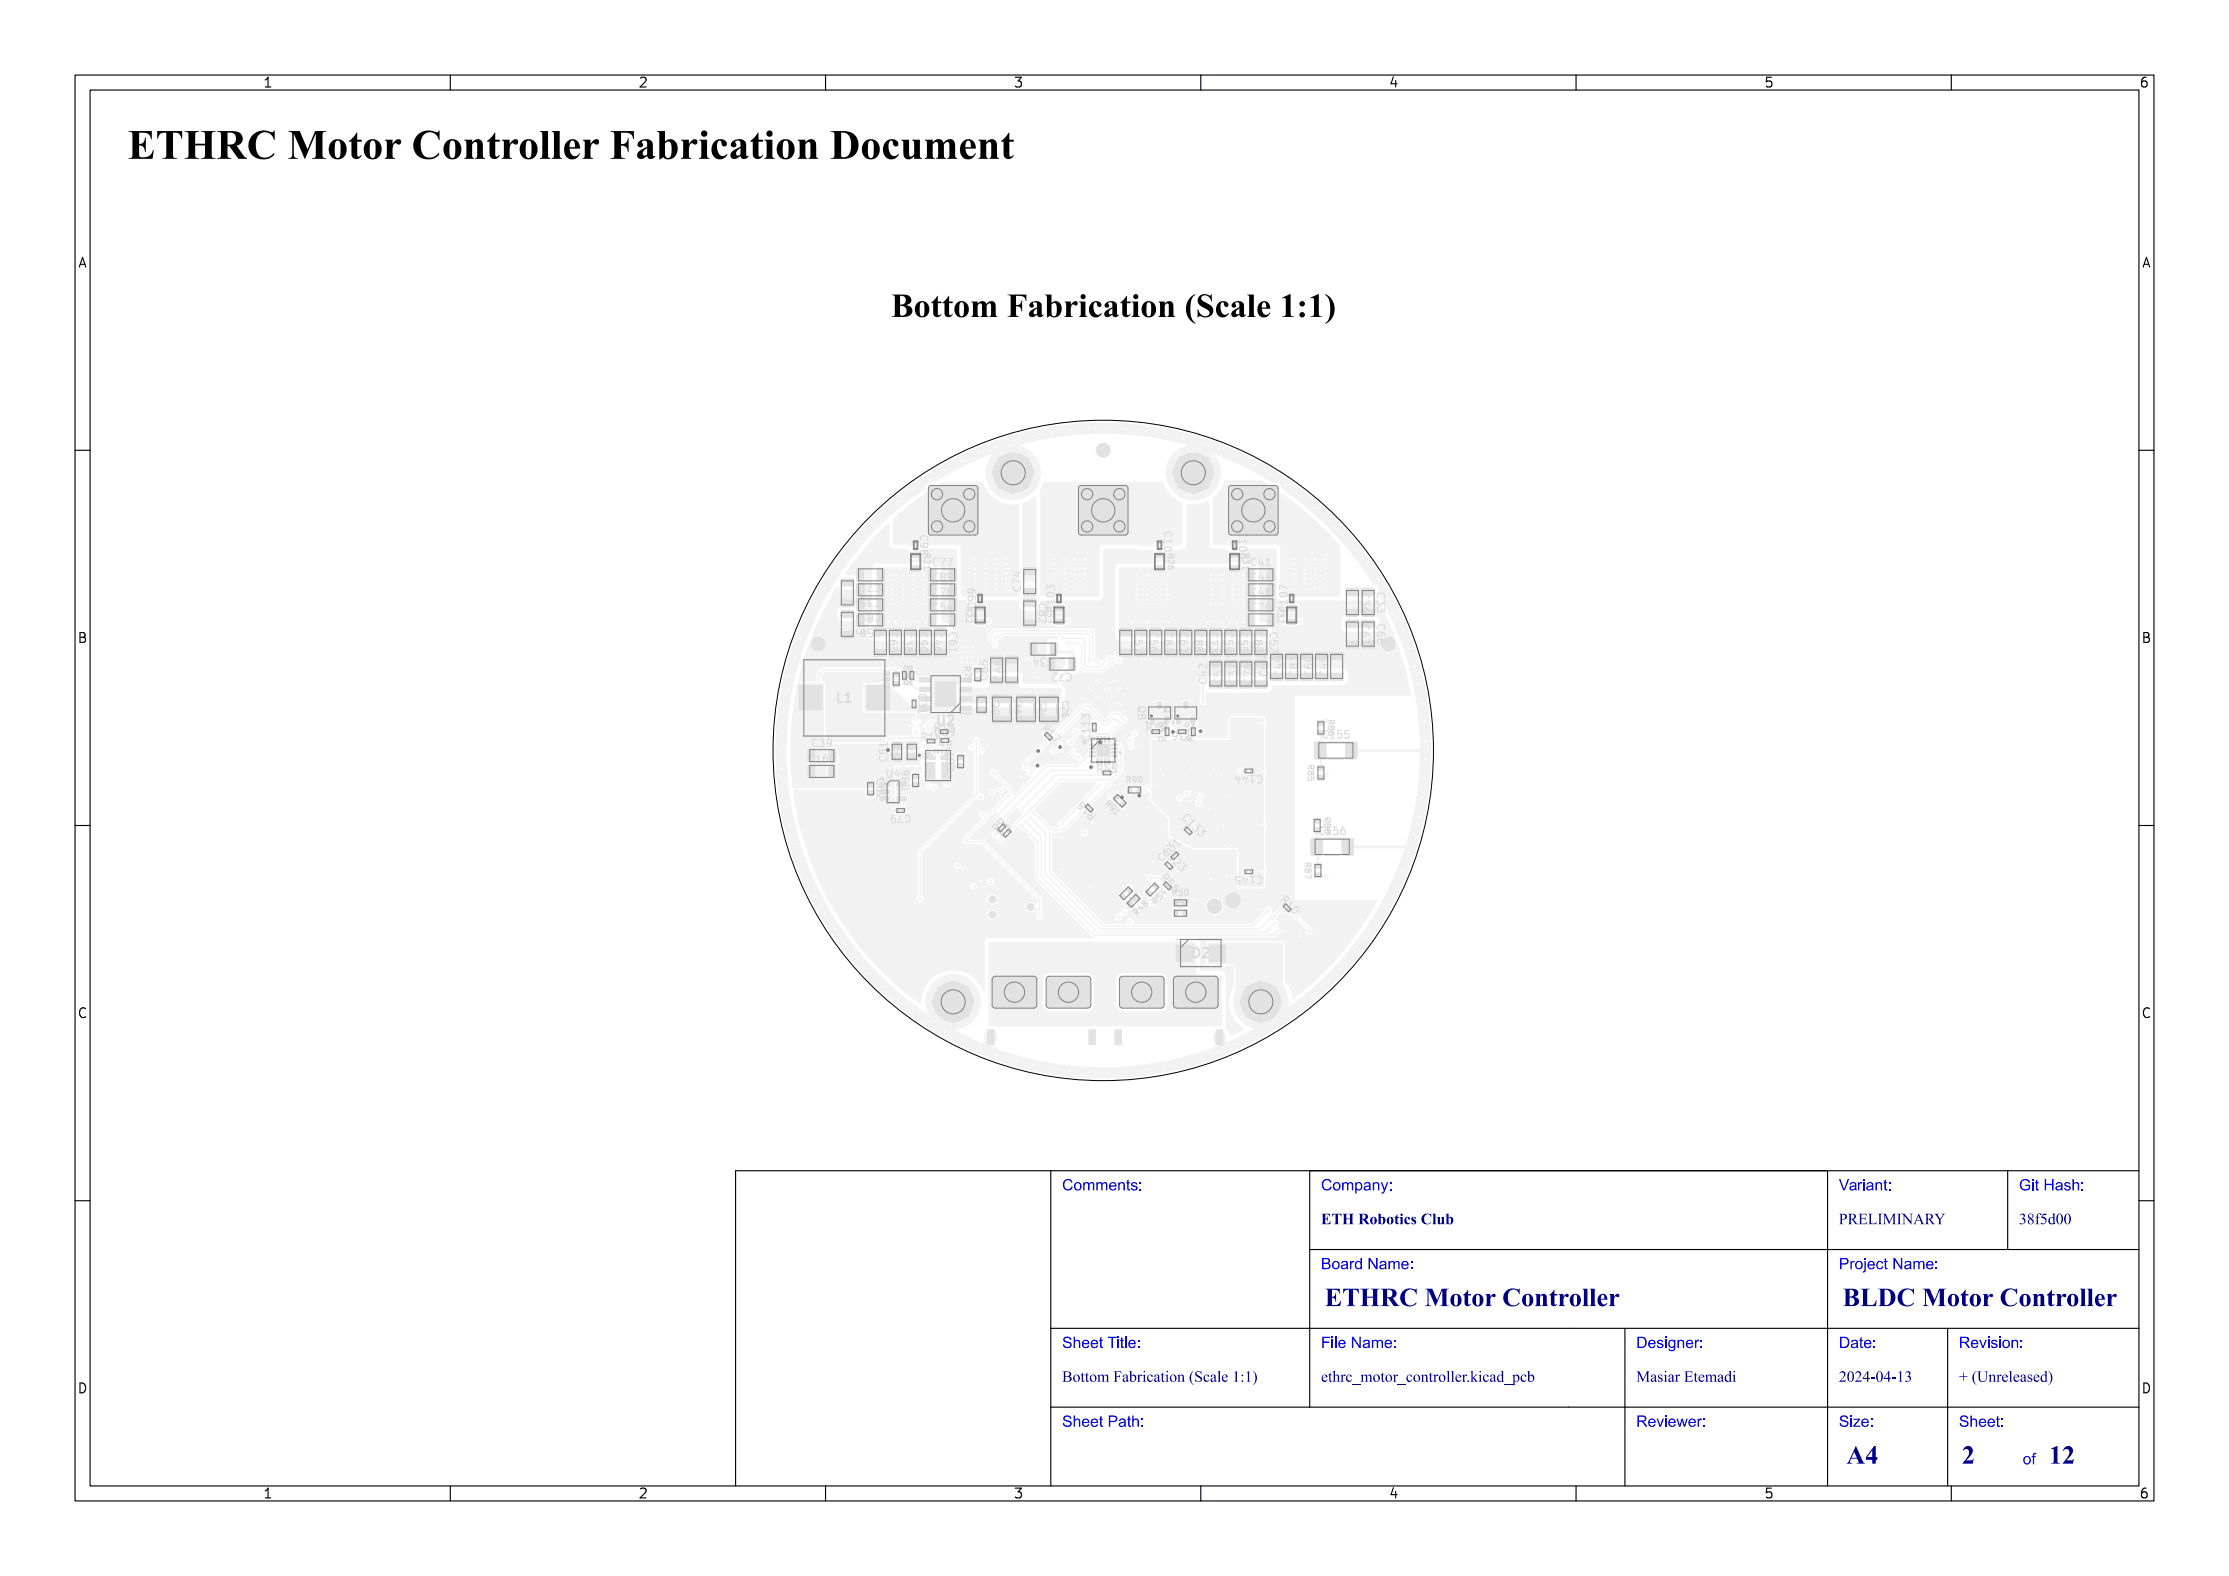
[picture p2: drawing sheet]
<svg xmlns="http://www.w3.org/2000/svg" width="297mm" height="210mm" viewBox="0 0 297 210" stroke-linecap="round" stroke-linejoin="round" font-family="sans-serif">
<defs><g id="words">
<text font-size="5.3" fill="#fff" x="17" y="21.5">ETHRC Motor Controller Fabrication Document</text>
<text font-size="4.3" fill="#fff" x="109.5" y="42.5">Bottom Fabrication (Scale 1:1)</text>
<g font-size="3.3" fill="#fff">
<text x="176.5" y="174.3">ETHRC Motor Controller</text>
<text x="245.5" y="174.3">BLDC Motor Controller</text>
<text x="246" y="195.3">A4</text>
<text x="261.4" y="195.3">2</text>
<text x="273" y="195.3">12</text>
</g>
<g font-size="2" fill="#fff">
<text x="141.5" y="158.8">Comments:</text>
<text x="176" y="158.8">Company:</text>
<text x="245" y="158.8">Variant:</text>
<text x="269" y="158.8">Git Hash:</text>
<text x="176" y="163.3">ETH Robotics Club</text>
<text x="245" y="163.3">PRELIMINARY</text>
<text x="269" y="163.3">38f5d00</text>
<text x="176" y="169.3">Board Name:</text>
<text x="245" y="169.3">Project Name:</text>
<text x="141.5" y="179.8">Sheet Title:</text>
<text x="176" y="179.8">File Name:</text>
<text x="218" y="179.8">Designer:</text>
<text x="245" y="179.8">Date:</text>
<text x="261" y="179.8">Revision:</text>
<text x="141.5" y="184.3">Bottom Fabrication (Scale 1:1)</text>
<text x="176" y="184.3">ethrc_motor_controller.kicad_pcb</text>
<text x="218" y="184.3">Masiar Etemadi</text>
<text x="245" y="184.3">2024-04-13</text>
<text x="261" y="184.3">+ (Unreleased)</text>
<text x="141.5" y="190.3">Sheet Path:</text>
<text x="218" y="190.3">Reviewer:</text>
<text x="245" y="190.3">Size:</text>
<text x="261" y="190.3">Sheet:</text>
<text x="269.5" y="195.3">of</text>
</g>
<g font-size="1.7" fill="#fff">
<text x="35" y="11.6">1</text>
<text x="85" y="11.6">2</text>
<text x="135" y="11.6">3</text>
<text x="185" y="11.6">4</text>
<text x="235" y="11.6">5</text>
<text x="285" y="11.6">6</text>
<text x="10.5" y="35.6">A</text>
<text x="285.5" y="35.6">A</text>
<text x="10.5" y="85.6">B</text>
<text x="285.5" y="85.6">B</text>
<text x="10.5" y="135.6">C</text>
<text x="285.5" y="135.6">C</text>
<text x="10.5" y="185.6">D</text>
<text x="285.5" y="185.6">D</text>
<text x="35" y="199.7">1</text>
<text x="85" y="199.7">2</text>
<text x="135" y="199.7">3</text>
<text x="185" y="199.7">4</text>
<text x="235" y="199.7">5</text>
<text x="285" y="199.7">6</text>
</g>
<g font-size="1.3" fill="#fff">
<text x="122.6" y="71.4" transform="rotate(90 122.6 71.4)">C98</text>
<text x="155.1" y="71" transform="rotate(90 155.1 71)">C102</text>
<text x="165.1" y="71" transform="rotate(90 165.1 71)">C106</text>
<text x="114.1" y="77.8" transform="rotate(90 114.1 77.8)">C75</text>
<text x="117.2" y="77.8" transform="rotate(180 117.2 77.8)">C71</text>
<text x="124.4" y="77.4">C89</text>
<text x="166.8" y="77.4">C44</text>
<text x="114.1" y="82" transform="rotate(90 114.1 82)">C43</text>
<text x="117.2" y="79.8" transform="rotate(180 117.2 79.8)">C35</text>
<text x="117.2" y="81.8" transform="rotate(180 117.2 81.8)">C81</text>
<text x="117.2" y="83.8" transform="rotate(180 117.2 83.8)">C50</text>
<text x="124.4" y="79.4">C78</text>
<text x="124.4" y="81.4">C54</text>
<text x="130" y="81" transform="rotate(-90 130 81)">C99</text>
<text x="140.5" y="81.4" transform="rotate(-90 140.5 81.4)">C103</text>
<text x="166.8" y="79.4">C48</text>
<text x="166.8" y="81.4">C70</text>
<text x="171.5" y="81.4" transform="rotate(-90 171.5 81.4)">C107</text>
<text x="181.4" y="79.1" transform="rotate(90 181.4 79.1)">C36</text>
<text x="181.4" y="83.3" transform="rotate(90 181.4 83.3)">C63</text>
<text x="118.5" y="84.4" transform="rotate(90 118.5 84.4)">C65</text>
<text x="120.5" y="84.4" transform="rotate(90 120.5 84.4)">C38</text>
<text x="120.5" y="88.8" transform="rotate(90 120.5 88.8)">R81</text>
<text x="122.5" y="84.4" transform="rotate(90 122.5 84.4)">C90</text>
<text x="124.5" y="84.4" transform="rotate(90 124.5 84.4)">C46</text>
<text x="140.2" y="87.7" transform="rotate(180 140.2 87.7)">C34</text>
<text x="151.2" y="84.4" transform="rotate(90 151.2 84.4)">C57</text>
<text x="153.2" y="84.4" transform="rotate(90 153.2 84.4)">C56</text>
<text x="155.2" y="84.4" transform="rotate(90 155.2 84.4)">C84</text>
<text x="157.2" y="84.4" transform="rotate(90 157.2 84.4)">C67</text>
<text x="159.2" y="84.4" transform="rotate(90 159.2 84.4)">C88</text>
<text x="161.2" y="84.4" transform="rotate(90 161.2 84.4)">C73</text>
<text x="163.2" y="84.4" transform="rotate(90 163.2 84.4)">C59</text>
<text x="165.2" y="84.4" transform="rotate(90 165.2 84.4)">C55</text>
<text x="167.2" y="84.4" transform="rotate(90 167.2 84.4)">C80</text>
<text x="121.5" y="91.2" transform="rotate(-90 121.5 91.2)">R82</text>
<text x="131.6" y="90.5" transform="rotate(-90 131.6 90.5)">C85</text>
<text x="132.1" y="92.7" transform="rotate(90 132.1 92.7)">C29</text>
<text x="133.6" y="90.5" transform="rotate(-90 133.6 90.5)">C68</text>
<text x="155.1" y="94.2" transform="rotate(90 155.1 94.2)">Q7</text>
<text x="162.8" y="91" transform="rotate(-90 162.8 91)">C53</text>
<text x="164.8" y="91" transform="rotate(-90 164.8 91)">C37</text>
<text x="166.8" y="91" transform="rotate(-90 166.8 91)">C76</text>
<text x="168.9" y="90" transform="rotate(-90 168.9 90)">C64</text>
<text x="170.9" y="90" transform="rotate(-90 170.9 90)">C49</text>
<text x="172.9" y="90" transform="rotate(-90 172.9 90)">C83</text>
<text x="174.9" y="90" transform="rotate(-90 174.9 90)">C60</text>
<text x="176.9" y="90" transform="rotate(-90 176.9 90)">C45</text>
<text x="107.9" y="101.6">C162</text>
<text x="118.2" y="101.4" transform="rotate(-90 118.2 101.4)">C51</text>
<text x="120.2" y="101.4" transform="rotate(-90 120.2 101.4)">C58</text>
<text x="122.8" y="98.7">R14</text>
<text x="124.6" y="97.5">R15</text>
<text x="124.7" y="98.1">C69</text>
<text x="125.2" y="99.3">U5</text>
<text x="138.9" y="97.3" transform="rotate(45 138.9 97.3)">R17</text>
<text x="145.2" y="98.5" transform="rotate(-90 145.2 98.5)">C113</text>
<text x="146.2" y="99.7">*</text>
<text x="152.8" y="97.5">R39</text>
<text x="155.5" y="98.7" transform="rotate(-90 155.5 98.7)">R38</text>
<text x="158.7" y="97.5" transform="rotate(180 158.7 97.5)">R36</text>
<text x="159" y="98.7" transform="rotate(-90 159 98.7)">R35</text>
<text x="176.4" y="98.4">C155</text>
<text x="127.2" y="102.7" transform="rotate(-90 127.2 102.7)">C87</text>
<text x="146.3" y="103">R45</text>
<text x="132.9" y="110.9" transform="rotate(-45 132.9 110.9)">R9</text>
<text x="133.6" y="111.6" transform="rotate(-45 133.6 111.6)">R8</text>
<text x="146" y="108.5" transform="rotate(-135 146 108.5)">R16</text>
<text x="155" y="113.8" transform="rotate(45 155 113.8)">C123</text>
<text x="157.6" y="109.2" transform="rotate(45 157.6 109.2)">C133</text>
<text x="175.9" y="111.2">C156</text>
<text x="154.7" y="117.2" transform="rotate(45 154.7 117.2)">R56</text>
<text x="155" y="114.8" transform="rotate(-45 155 114.8)">C131</text>
<text x="170.7" y="120.1" transform="rotate(45 170.7 120.1)">R10</text>
</g>
<g font-size="1.1" fill="#fff">
<text x="123.1" y="73.9" transform="rotate(90 123.1 73.9)">R21</text>
<text x="165.6" y="73.9" transform="rotate(90 165.6 73.9)">R31</text>
<text x="117.7" y="89.5" transform="rotate(90 117.7 89.5)">R80</text>
<text x="135.3" y="93.2" transform="rotate(90 135.3 93.2)">C163</text>
<text x="138.5" y="93.5" transform="rotate(90 138.5 93.5)">C24</text>
<text x="147.3" y="107.3" transform="rotate(45 147.3 107.3)">R91</text>
<text x="150.6" y="121" transform="rotate(-45 150.6 121)">R47</text>
<text x="151.6" y="122" transform="rotate(-45 151.6 122)">R48</text>
<text x="154.1" y="120.5" transform="rotate(-45 154.1 120.5)">R54</text>
<text x="156.3" y="120.7">R52</text>
</g>
</g></defs>
<circle cx="147" cy="100" r="44" fill="none" stroke="#000" stroke-width=".13"/>
<g fill="#f2f2f2">
<circle cx="145.4" cy="92" r=".28"/>
<circle cx="146.4" cy="91" r=".28"/>
<circle cx="145.4" cy="93.6" r=".28"/>
<circle cx="146.2" cy="92.8" r=".28"/>
<circle cx="147.2" cy="91.8" r=".28"/>
<circle cx="148" cy="91" r=".28"/>
<circle cx="146.4" cy="94.6" r=".28"/>
<circle cx="147.2" cy="93.8" r=".28"/>
<circle cx="148.2" cy="92.8" r=".28"/>
<circle cx="149" cy="92" r=".28"/>
<circle cx="148" cy="94.6" r=".28"/>
<circle cx="149" cy="93.6" r=".28"/>
<circle cx="139.7" cy="133.7" r=".27"/>
<circle cx="139.7" cy="133.2" r=".27"/>
<circle cx="139.7" cy="132.7" r=".27"/>
<circle cx="139.7" cy="132.2" r=".27"/>
<circle cx="139.7" cy="131.7" r=".27"/>
<circle cx="139.7" cy="131.2" r=".27"/>
<circle cx="139.7" cy="130.7" r=".27"/>
<circle cx="140.2" cy="134" r=".28"/>
<circle cx="140.2" cy="133.5" r=".28"/>
<circle cx="140.2" cy="133" r=".28"/>
<circle cx="140.2" cy="132.5" r=".28"/>
<circle cx="140.2" cy="132" r=".28"/>
<circle cx="140.2" cy="131.5" r=".28"/>
<circle cx="140.2" cy="130.9" r=".28"/>
<circle cx="140.2" cy="130.4" r=".28"/>
<circle cx="140.6" cy="133.7" r=".27"/>
<circle cx="140.6" cy="133.2" r=".27"/>
<circle cx="140.6" cy="132.7" r=".27"/>
<circle cx="140.6" cy="132.2" r=".27"/>
<circle cx="140.6" cy="131.7" r=".27"/>
<circle cx="140.6" cy="131.2" r=".27"/>
<circle cx="140.6" cy="130.7" r=".27"/>
<circle cx="141.1" cy="134" r=".28"/>
<circle cx="141.1" cy="133.5" r=".28"/>
<circle cx="141.1" cy="130.9" r=".28"/>
<circle cx="141.1" cy="130.4" r=".28"/>
<circle cx="141.5" cy="133.7" r=".27"/>
<circle cx="141.5" cy="130.7" r=".27"/>
<circle cx="142" cy="134" r=".28"/>
<circle cx="142" cy="130.4" r=".28"/>
<circle cx="142.8" cy="134" r=".27"/>
<circle cx="142.8" cy="130.4" r=".28"/>
<circle cx="143.2" cy="133.7" r=".28"/>
<circle cx="143.2" cy="130.7" r=".28"/>
<circle cx="143.7" cy="134" r=".28"/>
<circle cx="143.7" cy="133.5" r=".28"/>
<circle cx="143.7" cy="130.9" r=".28"/>
<circle cx="143.7" cy="130.4" r=".28"/>
<circle cx="144.1" cy="133.7" r=".27"/>
<circle cx="144.1" cy="133.2" r=".27"/>
<circle cx="144.1" cy="132.7" r=".28"/>
<circle cx="144.1" cy="132.2" r=".27"/>
<circle cx="144.1" cy="131.7" r=".27"/>
<circle cx="144.1" cy="131.2" r=".27"/>
<circle cx="144.1" cy="130.7" r=".27"/>
<circle cx="144.6" cy="134" r=".28"/>
<circle cx="144.6" cy="133.5" r=".28"/>
<circle cx="144.6" cy="133" r=".28"/>
<circle cx="144.6" cy="132.5" r=".28"/>
<circle cx="144.6" cy="132" r=".28"/>
<circle cx="144.6" cy="131.5" r=".28"/>
<circle cx="144.6" cy="130.9" r=".27"/>
<circle cx="144.6" cy="130.4" r=".28"/>
<circle cx="145" cy="133.7" r=".27"/>
<circle cx="145" cy="133.2" r=".27"/>
<circle cx="145" cy="132.7" r=".28"/>
<circle cx="145" cy="132.2" r=".27"/>
<circle cx="145" cy="131.7" r=".27"/>
<circle cx="145" cy="131.2" r=".27"/>
<circle cx="145" cy="130.7" r=".27"/>
<circle cx="132.5" cy="133.7" r=".27"/>
<circle cx="132.5" cy="133.2" r=".27"/>
<circle cx="132.5" cy="132.7" r=".27"/>
<circle cx="132.5" cy="132.2" r=".27"/>
<circle cx="132.5" cy="131.7" r=".27"/>
<circle cx="132.5" cy="131.2" r=".27"/>
<circle cx="132.5" cy="130.7" r=".27"/>
<circle cx="133" cy="134" r=".28"/>
<circle cx="133" cy="133.5" r=".28"/>
<circle cx="133" cy="133" r=".28"/>
<circle cx="133" cy="132.5" r=".28"/>
<circle cx="133" cy="132" r=".28"/>
<circle cx="133" cy="131.5" r=".28"/>
<circle cx="133" cy="130.9" r=".28"/>
<circle cx="133" cy="130.4" r=".28"/>
<circle cx="133.4" cy="133.7" r=".27"/>
<circle cx="133.4" cy="133.2" r=".27"/>
<circle cx="133.4" cy="132.7" r=".27"/>
<circle cx="133.4" cy="132.2" r=".27"/>
<circle cx="133.4" cy="131.7" r=".27"/>
<circle cx="133.4" cy="131.2" r=".27"/>
<circle cx="133.4" cy="130.7" r=".27"/>
<circle cx="133.9" cy="134" r=".28"/>
<circle cx="133.9" cy="133.5" r=".28"/>
<circle cx="133.9" cy="130.9" r=".27"/>
<circle cx="133.9" cy="130.4" r=".28"/>
<circle cx="134.3" cy="133.7" r=".28"/>
<circle cx="134.3" cy="130.7" r=".28"/>
<circle cx="134.8" cy="134" r=".27"/>
<circle cx="134.8" cy="130.4" r=".28"/>
<circle cx="135.6" cy="134" r=".28"/>
<circle cx="135.6" cy="130.4" r=".28"/>
<circle cx="136" cy="133.7" r=".27"/>
<circle cx="136" cy="130.7" r=".27"/>
<circle cx="136.5" cy="134" r=".28"/>
<circle cx="136.5" cy="133.5" r=".28"/>
<circle cx="136.5" cy="130.9" r=".27"/>
<circle cx="136.5" cy="130.4" r=".28"/>
<circle cx="136.9" cy="133.7" r=".27"/>
<circle cx="136.9" cy="133.2" r=".27"/>
<circle cx="136.9" cy="132.7" r=".27"/>
<circle cx="136.9" cy="132.2" r=".27"/>
<circle cx="136.9" cy="131.7" r=".27"/>
<circle cx="136.9" cy="131.2" r=".27"/>
<circle cx="136.9" cy="130.7" r=".27"/>
<circle cx="137.4" cy="134" r=".28"/>
<circle cx="137.4" cy="133.5" r=".28"/>
<circle cx="137.4" cy="133" r=".28"/>
<circle cx="137.4" cy="132.5" r=".28"/>
<circle cx="137.4" cy="132" r=".28"/>
<circle cx="137.4" cy="131.5" r=".28"/>
<circle cx="137.4" cy="130.9" r=".28"/>
<circle cx="137.4" cy="130.4" r=".28"/>
<circle cx="137.8" cy="133.7" r=".27"/>
<circle cx="137.8" cy="133.2" r=".27"/>
<circle cx="137.8" cy="132.7" r=".27"/>
<circle cx="137.8" cy="132.2" r=".27"/>
<circle cx="137.8" cy="131.7" r=".27"/>
<circle cx="137.8" cy="131.2" r=".27"/>
<circle cx="137.8" cy="130.7" r=".27"/>
<circle cx="170" cy="71" r=".27"/>
<circle cx="168" cy="71" r=".27"/>
<circle cx="167.5" cy="71" r=".27"/>
<circle cx="167" cy="71" r=".28"/>
<circle cx="166.5" cy="71" r=".28"/>
<circle cx="166" cy="71" r=".27"/>
<circle cx="164.1" cy="71" r=".27"/>
<circle cx="167.8" cy="70.5" r=".28"/>
<circle cx="167.3" cy="70.5" r=".28"/>
<circle cx="166.7" cy="70.5" r=".28"/>
<circle cx="166.2" cy="70.5" r=".28"/>
<circle cx="169.2" cy="70.2" r="1"/>
<circle cx="164.9" cy="70.2" r="1"/>
<circle cx="168" cy="70.1" r=".27"/>
<circle cx="167.5" cy="70.1" r=".28"/>
<circle cx="167" cy="70.1" r=".28"/>
<circle cx="166.5" cy="70.1" r=".28"/>
<circle cx="166" cy="70.1" r=".28"/>
<circle cx="170" cy="69" r=".28"/>
<circle cx="169.1" cy="69" r=".28"/>
<circle cx="165" cy="69" r=".27"/>
<circle cx="164.1" cy="69" r=".28"/>
<circle cx="169.5" cy="68.8" r=".27"/>
<circle cx="164.5" cy="68.8" r=".28"/>
<circle cx="170" cy="68.5" r=".28"/>
<circle cx="169.1" cy="68.5" r=".28"/>
<circle cx="165" cy="68.5" r=".27"/>
<circle cx="164.1" cy="68.5" r=".27"/>
<circle cx="169.5" cy="68.3" r=".28"/>
<circle cx="164.5" cy="68.3" r=".28"/>
<circle cx="170" cy="68" r=".28"/>
<circle cx="169.1" cy="68" r=".28"/>
<circle cx="165" cy="68" r=".27"/>
<circle cx="164.1" cy="68" r=".28"/>
<circle cx="169.5" cy="67.7" r=".27"/>
<circle cx="164.5" cy="67.7" r=".28"/>
<circle cx="170" cy="67.5" r=".28"/>
<circle cx="169.1" cy="67.5" r=".28"/>
<circle cx="165" cy="67.5" r=".27"/>
<circle cx="164.1" cy="67.5" r=".28"/>
<circle cx="169.5" cy="67.2" r=".28"/>
<circle cx="164.5" cy="67.2" r=".28"/>
<circle cx="170" cy="67" r=".28"/>
<circle cx="169.1" cy="67" r=".28"/>
<circle cx="165" cy="67" r=".27"/>
<circle cx="164.1" cy="67" r=".28"/>
<circle cx="168" cy="65.9" r=".27"/>
<circle cx="167.5" cy="65.9" r=".28"/>
<circle cx="167" cy="65.9" r=".28"/>
<circle cx="166.5" cy="65.9" r=".28"/>
<circle cx="166" cy="65.9" r=".28"/>
<circle cx="169.2" cy="65.9" r="1"/>
<circle cx="164.9" cy="65.9" r="1"/>
<circle cx="167.8" cy="65.5" r=".28"/>
<circle cx="167.3" cy="65.5" r=".28"/>
<circle cx="166.7" cy="65.5" r=".28"/>
<circle cx="166.2" cy="65.5" r=".28"/>
<circle cx="170" cy="65" r=".28"/>
<circle cx="168" cy="65" r=".27"/>
<circle cx="167.5" cy="65" r=".28"/>
<circle cx="167" cy="65" r=".28"/>
<circle cx="166.5" cy="65" r=".28"/>
<circle cx="166" cy="65" r=".28"/>
<circle cx="164.1" cy="65" r=".27"/>
<circle cx="125.3" cy="131.8" r=".4"/>
<circle cx="124.6" cy="133.5" r=".4"/>
<circle cx="127" cy="131.1" r=".4"/>
<circle cx="127" cy="133.5" r="2.65"/>
<circle cx="128.7" cy="131.8" r=".4"/>
<circle cx="127" cy="135.9" r=".4"/>
<circle cx="129.4" cy="133.5" r=".4"/>
<circle cx="128.7" cy="135.2" r=".4"/>
<circle cx="130" cy="71" r=".27"/>
<circle cx="128" cy="71" r=".27"/>
<circle cx="127.5" cy="71" r=".27"/>
<circle cx="127" cy="71" r=".27"/>
<circle cx="126.5" cy="71" r=".27"/>
<circle cx="126" cy="71" r=".28"/>
<circle cx="124.1" cy="71" r=".27"/>
<circle cx="127.8" cy="70.5" r=".27"/>
<circle cx="127.3" cy="70.5" r=".28"/>
<circle cx="126.7" cy="70.5" r=".27"/>
<circle cx="126.2" cy="70.5" r=".28"/>
<circle cx="129.2" cy="70.2" r="1"/>
<circle cx="124.9" cy="70.2" r="1"/>
<circle cx="128" cy="70.1" r=".27"/>
<circle cx="127.5" cy="70.1" r=".27"/>
<circle cx="127" cy="70.1" r=".27"/>
<circle cx="126.5" cy="70.1" r=".27"/>
<circle cx="126" cy="70.1" r=".28"/>
<circle cx="130" cy="69" r=".28"/>
<circle cx="129.1" cy="69" r=".28"/>
<circle cx="125" cy="69" r=".28"/>
<circle cx="124.1" cy="69" r=".27"/>
<circle cx="129.5" cy="68.8" r=".27"/>
<circle cx="124.5" cy="68.8" r=".28"/>
<circle cx="130" cy="68.5" r=".28"/>
<circle cx="129.1" cy="68.5" r=".28"/>
<circle cx="125" cy="68.5" r=".28"/>
<circle cx="124.1" cy="68.5" r=".27"/>
<circle cx="129.5" cy="68.3" r=".27"/>
<circle cx="124.5" cy="68.3" r=".28"/>
<circle cx="130" cy="68" r=".28"/>
<circle cx="129.1" cy="68" r=".28"/>
<circle cx="125" cy="68" r=".28"/>
<circle cx="124.1" cy="68" r=".27"/>
<circle cx="129.5" cy="67.7" r=".27"/>
<circle cx="124.5" cy="67.7" r=".28"/>
<circle cx="130" cy="67.5" r=".28"/>
<circle cx="129.1" cy="67.5" r=".28"/>
<circle cx="125" cy="67.5" r=".28"/>
<circle cx="124.1" cy="67.5" r=".27"/>
<circle cx="129.5" cy="67.2" r=".27"/>
<circle cx="124.5" cy="67.2" r=".28"/>
<circle cx="130" cy="67" r=".28"/>
<circle cx="129.1" cy="67" r=".28"/>
<circle cx="125" cy="67" r=".28"/>
<circle cx="124.1" cy="67" r=".27"/>
<circle cx="128" cy="65.9" r=".27"/>
<circle cx="127.5" cy="65.9" r=".27"/>
<circle cx="127" cy="65.9" r=".27"/>
<circle cx="126.5" cy="65.9" r=".27"/>
<circle cx="126" cy="65.9" r=".28"/>
<circle cx="129.2" cy="65.9" r="1"/>
<circle cx="124.9" cy="65.9" r="1"/>
<circle cx="127.8" cy="65.5" r=".27"/>
<circle cx="127.3" cy="65.5" r=".28"/>
<circle cx="126.7" cy="65.5" r=".27"/>
<circle cx="126.2" cy="65.5" r=".28"/>
<circle cx="130" cy="65" r=".27"/>
<circle cx="128" cy="65" r=".27"/>
<circle cx="127.5" cy="65" r=".27"/>
<circle cx="127" cy="65" r=".27"/>
<circle cx="126.5" cy="65" r=".27"/>
<circle cx="126" cy="65" r=".28"/>
<circle cx="124.1" cy="65" r=".27"/>
<circle cx="161.8" cy="120.7" r="1"/>
<circle cx="150" cy="71" r=".27"/>
<circle cx="148" cy="71" r=".28"/>
<circle cx="147.5" cy="71" r=".28"/>
<circle cx="147" cy="71" r=".28"/>
<circle cx="146.5" cy="71" r=".27"/>
<circle cx="146" cy="71" r=".27"/>
<circle cx="144.1" cy="71" r=".27"/>
<circle cx="147.8" cy="70.5" r=".28"/>
<circle cx="147.3" cy="70.5" r=".28"/>
<circle cx="146.7" cy="70.5" r=".27"/>
<circle cx="146.2" cy="70.5" r=".27"/>
<circle cx="149.2" cy="70.2" r="1"/>
<circle cx="144.9" cy="70.2" r="1"/>
<circle cx="148" cy="70.1" r=".28"/>
<circle cx="147.5" cy="70.1" r=".28"/>
<circle cx="147" cy="70.1" r=".28"/>
<circle cx="146.5" cy="70.1" r=".27"/>
<circle cx="146" cy="70.1" r=".27"/>
<circle cx="150" cy="69" r=".28"/>
<circle cx="149.1" cy="69" r=".28"/>
<circle cx="145" cy="69" r=".28"/>
<circle cx="144.1" cy="69" r=".28"/>
<circle cx="149.5" cy="68.8" r=".28"/>
<circle cx="144.5" cy="68.8" r=".27"/>
<circle cx="150" cy="68.5" r=".27"/>
<circle cx="149.1" cy="68.5" r=".27"/>
<circle cx="145" cy="68.5" r=".28"/>
<circle cx="144.1" cy="68.5" r=".28"/>
<circle cx="149.5" cy="68.3" r=".28"/>
<circle cx="144.5" cy="68.3" r=".27"/>
<circle cx="150" cy="68" r=".28"/>
<circle cx="149.1" cy="68" r=".27"/>
<circle cx="145" cy="68" r=".28"/>
<circle cx="144.1" cy="68" r=".28"/>
<circle cx="149.5" cy="67.7" r=".28"/>
<circle cx="144.5" cy="67.7" r=".27"/>
<circle cx="150" cy="67.5" r=".28"/>
<circle cx="149.1" cy="67.5" r=".28"/>
<circle cx="145" cy="67.5" r=".28"/>
<circle cx="144.1" cy="67.5" r=".28"/>
<circle cx="149.5" cy="67.2" r=".28"/>
<circle cx="144.5" cy="67.2" r=".27"/>
<circle cx="150" cy="67" r=".28"/>
<circle cx="149.1" cy="67" r=".28"/>
<circle cx="145" cy="67" r=".28"/>
<circle cx="144.1" cy="67" r=".28"/>
<circle cx="148" cy="65.9" r=".28"/>
<circle cx="147.5" cy="65.9" r=".28"/>
<circle cx="147" cy="65.9" r=".28"/>
<circle cx="146.5" cy="65.9" r=".27"/>
<circle cx="146" cy="65.9" r=".27"/>
<circle cx="149.2" cy="65.9" r="1"/>
<circle cx="144.9" cy="65.9" r="1"/>
<circle cx="147.8" cy="65.5" r=".28"/>
<circle cx="147.3" cy="65.5" r=".28"/>
<circle cx="146.7" cy="65.5" r=".27"/>
<circle cx="146.2" cy="65.5" r=".27"/>
<circle cx="150" cy="65" r=".27"/>
<circle cx="148" cy="65" r=".28"/>
<circle cx="147.5" cy="65" r=".28"/>
<circle cx="147" cy="65" r=".28"/>
<circle cx="146.5" cy="65" r=".27"/>
<circle cx="146" cy="65" r=".27"/>
<circle cx="144.1" cy="65" r=".28"/>
<circle cx="161.4" cy="63" r=".4"/>
<circle cx="160.7" cy="61.3" r=".4"/>
<circle cx="160.7" cy="64.7" r=".4"/>
<circle cx="159" cy="63" r="2.65"/>
<circle cx="159" cy="65.4" r=".4"/>
<circle cx="157.3" cy="61.3" r=".4"/>
<circle cx="157.3" cy="64.7" r=".4"/>
<circle cx="156.6" cy="63" r=".4"/>
<circle cx="137.4" cy="63" r=".4"/>
<circle cx="136.7" cy="61.3" r=".4"/>
<circle cx="136.7" cy="64.7" r=".4"/>
<circle cx="135" cy="63" r="2.65"/>
<circle cx="135" cy="65.4" r=".4"/>
<circle cx="133.3" cy="61.3" r=".4"/>
<circle cx="133.3" cy="64.7" r=".4"/>
<circle cx="132.6" cy="63" r=".4"/>
<circle cx="122.6" cy="96.7" r=".27"/>
<circle cx="122.1" cy="95.8" r=".27"/>
<circle cx="122.1" cy="97.6" r=".27"/>
<circle cx="121.6" cy="96.7" r=".28"/>
<circle cx="149.5" cy="133.7" r=".28"/>
<circle cx="149.5" cy="133.2" r=".28"/>
<circle cx="149.5" cy="132.7" r=".28"/>
<circle cx="149.5" cy="132.2" r=".28"/>
<circle cx="149.5" cy="131.7" r=".27"/>
<circle cx="149.5" cy="131.2" r=".28"/>
<circle cx="149.5" cy="130.7" r=".28"/>
<circle cx="150" cy="134" r=".28"/>
<circle cx="150" cy="133.5" r=".28"/>
<circle cx="150" cy="133" r=".27"/>
<circle cx="150" cy="132.5" r=".28"/>
<circle cx="150" cy="132" r=".28"/>
<circle cx="150" cy="131.5" r=".27"/>
<circle cx="150" cy="130.9" r=".27"/>
<circle cx="150" cy="130.4" r=".28"/>
<circle cx="150.4" cy="133.7" r=".28"/>
<circle cx="150.4" cy="133.2" r=".28"/>
<circle cx="150.4" cy="132.7" r=".28"/>
<circle cx="150.4" cy="132.2" r=".28"/>
<circle cx="150.4" cy="131.7" r=".27"/>
<circle cx="150.4" cy="131.2" r=".28"/>
<circle cx="150.4" cy="130.7" r=".28"/>
<circle cx="150.9" cy="134" r=".27"/>
<circle cx="150.9" cy="133.5" r=".27"/>
<circle cx="150.9" cy="130.9" r=".27"/>
<circle cx="150.9" cy="130.4" r=".28"/>
<circle cx="151.3" cy="133.7" r=".28"/>
<circle cx="151.3" cy="130.7" r=".28"/>
<circle cx="151.8" cy="134" r=".27"/>
<circle cx="151.8" cy="130.4" r=".27"/>
<circle cx="152.5" cy="134" r=".28"/>
<circle cx="152.5" cy="130.4" r=".28"/>
<circle cx="153" cy="133.7" r=".28"/>
<circle cx="153" cy="130.7" r=".28"/>
<circle cx="153.4" cy="134" r=".27"/>
<circle cx="153.4" cy="133.5" r=".27"/>
<circle cx="153.4" cy="130.9" r=".27"/>
<circle cx="153.4" cy="130.4" r=".28"/>
<circle cx="153.9" cy="133.7" r=".28"/>
<circle cx="153.9" cy="133.2" r=".28"/>
<circle cx="153.9" cy="132.7" r=".28"/>
<circle cx="153.9" cy="132.2" r=".28"/>
<circle cx="153.9" cy="131.7" r=".28"/>
<circle cx="153.9" cy="131.2" r=".28"/>
<circle cx="153.9" cy="130.7" r=".28"/>
<circle cx="154.3" cy="134" r=".27"/>
<circle cx="154.3" cy="133.5" r=".27"/>
<circle cx="154.3" cy="133" r=".27"/>
<circle cx="154.3" cy="132.5" r=".27"/>
<circle cx="154.3" cy="132" r=".27"/>
<circle cx="154.3" cy="131.5" r=".27"/>
<circle cx="154.3" cy="130.9" r=".27"/>
<circle cx="154.3" cy="130.4" r=".28"/>
<circle cx="154.8" cy="133.7" r=".28"/>
<circle cx="154.8" cy="133.2" r=".28"/>
<circle cx="154.8" cy="132.7" r=".28"/>
<circle cx="154.8" cy="132.2" r=".28"/>
<circle cx="154.8" cy="131.7" r=".28"/>
<circle cx="154.8" cy="131.2" r=".28"/>
<circle cx="154.8" cy="130.7" r=".28"/>
<circle cx="156.7" cy="133.7" r=".28"/>
<circle cx="156.7" cy="133.2" r=".28"/>
<circle cx="156.7" cy="132.7" r=".28"/>
<circle cx="156.7" cy="132.2" r=".28"/>
<circle cx="156.7" cy="131.7" r=".28"/>
<circle cx="156.7" cy="131.2" r=".28"/>
<circle cx="156.7" cy="130.7" r=".28"/>
<circle cx="157.2" cy="134" r=".28"/>
<circle cx="157.2" cy="133.5" r=".28"/>
<circle cx="157.2" cy="133" r=".27"/>
<circle cx="157.2" cy="132.5" r=".27"/>
<circle cx="157.2" cy="132" r=".28"/>
<circle cx="157.2" cy="131.5" r=".27"/>
<circle cx="157.2" cy="130.9" r=".27"/>
<circle cx="157.2" cy="130.4" r=".28"/>
<circle cx="157.6" cy="133.7" r=".28"/>
<circle cx="157.6" cy="133.2" r=".28"/>
<circle cx="157.6" cy="132.7" r=".28"/>
<circle cx="157.6" cy="132.2" r=".28"/>
<circle cx="157.6" cy="131.7" r=".27"/>
<circle cx="157.6" cy="131.2" r=".28"/>
<circle cx="157.6" cy="130.7" r=".28"/>
<circle cx="158.1" cy="134" r=".28"/>
<circle cx="158.1" cy="133.5" r=".28"/>
<circle cx="158.1" cy="130.9" r=".27"/>
<circle cx="158.1" cy="130.4" r=".28"/>
<circle cx="158.5" cy="133.7" r=".28"/>
<circle cx="158.5" cy="130.7" r=".28"/>
<circle cx="159" cy="134" r=".27"/>
<circle cx="159" cy="130.4" r=".28"/>
<circle cx="159.7" cy="134" r=".28"/>
<circle cx="159.7" cy="130.4" r=".28"/>
<circle cx="160.2" cy="133.7" r=".27"/>
<circle cx="160.2" cy="130.7" r=".27"/>
<circle cx="160.6" cy="134" r=".28"/>
<circle cx="160.6" cy="133.5" r=".28"/>
<circle cx="160.6" cy="130.9" r=".28"/>
<circle cx="160.6" cy="130.4" r=".28"/>
<circle cx="161.1" cy="133.7" r=".27"/>
<circle cx="161.1" cy="133.2" r=".27"/>
<circle cx="161.1" cy="132.7" r=".27"/>
<circle cx="161.1" cy="132.2" r=".27"/>
<circle cx="161.1" cy="131.7" r=".27"/>
<circle cx="161.1" cy="131.2" r=".27"/>
<circle cx="161.1" cy="130.7" r=".27"/>
<circle cx="161.5" cy="134" r=".28"/>
<circle cx="161.5" cy="133.5" r=".28"/>
<circle cx="161.5" cy="133" r=".28"/>
<circle cx="161.5" cy="132.5" r=".28"/>
<circle cx="161.5" cy="132" r=".28"/>
<circle cx="161.5" cy="131.5" r=".28"/>
<circle cx="161.5" cy="130.9" r=".27"/>
<circle cx="161.5" cy="130.4" r=".28"/>
<circle cx="162" cy="133.7" r=".28"/>
<circle cx="162" cy="133.2" r=".28"/>
<circle cx="162" cy="132.7" r=".28"/>
<circle cx="162" cy="132.2" r=".28"/>
<circle cx="162" cy="131.7" r=".28"/>
<circle cx="162" cy="131.2" r=".28"/>
<circle cx="162" cy="130.7" r=".28"/>
<circle cx="164.3" cy="120" r="1"/>
<circle cx="166.3" cy="135.2" r=".4"/>
<circle cx="168" cy="135.9" r=".4"/>
<circle cx="165.6" cy="133.5" r=".4"/>
<circle cx="168" cy="133.5" r="2.65"/>
<circle cx="166.3" cy="131.8" r=".4"/>
<circle cx="170.4" cy="133.5" r=".4"/>
<circle cx="168" cy="131.1" r=".4"/>
<circle cx="169.7" cy="131.8" r=".4"/>
<circle cx="156.3" cy="97.5" r=".25"/>
<circle cx="160" cy="97.4" r=".25"/>
<circle cx="141.3" cy="99.5" r=".25"/>
<circle cx="151.8" cy="106" r=".25"/>
<circle cx="118.3" cy="99.9" r=".25"/>
<circle cx="145.4" cy="102.2" r=".25"/>
<circle cx="138.3" cy="100.1" r=".25"/>
<circle cx="147" cy="60" r=".5"/>
<circle cx="149.5" cy="106.3" r=".25"/>
<circle cx="109" cy="85.8" r=".5"/>
<circle cx="185" cy="85.8" r=".5"/>
<circle cx="138.2" cy="102" r=".25"/>
<circle cx="123" cy="99.4" r=".28"/>
<circle cx="126.2" cy="104.4" r=".27"/>
<circle cx="112.9" cy="80.4" r=".27"/>
<circle cx="123.1" cy="105.1" r=".28"/>
<circle cx="171.1" cy="87.9" r=".28"/>
<circle cx="125.2" cy="94.2" r=".28"/>
<circle cx="127.2" cy="80.6" r=".28"/>
<circle cx="114.6" cy="78.6" r=".28"/>
<circle cx="138.6" cy="107.7" r=".28"/>
<circle cx="152.9" cy="104.6" r=".27"/>
<circle cx="130.8" cy="99.2" r=".27"/>
<circle cx="131.5" cy="107.9" r=".28"/>
<circle cx="131.4" cy="120.7" r=".28"/>
<circle cx="176.1" cy="87.4" r=".28"/>
<circle cx="182.3" cy="85.9" r=".28"/>
<circle cx="138.3" cy="87.9" r=".27"/>
<circle cx="130.8" cy="95.7" r=".27"/>
<circle cx="137.4" cy="86.7" r=".27"/>
<circle cx="140.5" cy="111.6" r=".28"/>
<circle cx="126" cy="90.8" r=".27"/>
<circle cx="174" cy="86.5" r=".27"/>
<circle cx="156" cy="87.9" r=".28"/>
<circle cx="169.6" cy="80.6" r=".28"/>
<circle cx="157" cy="116" r=".28"/>
<circle cx="126" cy="94.2" r=".27"/>
<circle cx="160" cy="106.1" r=".27"/>
<circle cx="152.3" cy="95.9" r=".28"/>
<circle cx="126.9" cy="90.8" r=".27"/>
<circle cx="180.2" cy="85.9" r=".28"/>
<circle cx="114.6" cy="76.6" r=".28"/>
<circle cx="126" cy="91.9" r=".27"/>
<circle cx="173.7" cy="87.9" r=".28"/>
<circle cx="136.6" cy="94.5" r=".28"/>
<circle cx="169.6" cy="78.6" r=".28"/>
<circle cx="117.3" cy="86.1" r=".27"/>
<circle cx="126.9" cy="94.2" r=".27"/>
<circle cx="128.2" cy="86.9" r=".28"/>
<circle cx="128.9" cy="86.2" r=".28"/>
<circle cx="156.7" cy="117.1" r=".28"/>
<circle cx="128.9" cy="87.6" r=".28"/>
<circle cx="182.3" cy="81.7" r=".28"/>
<circle cx="111.2" cy="100.3" r=".28"/>
<circle cx="162" cy="86.2" r=".28"/>
<circle cx="133.4" cy="106.1" r=".27"/>
<circle cx="114.6" cy="80.6" r=".28"/>
<circle cx="129.6" cy="88.3" r=".28"/>
<circle cx="114.6" cy="82.6" r=".28"/>
<circle cx="162" cy="88.4" r=".28"/>
<circle cx="174.1" cy="87.4" r=".27"/>
<circle cx="152.3" cy="104" r=".27"/>
<circle cx="119.3" cy="86.1" r=".28"/>
<circle cx="128.9" cy="86.9" r=".28"/>
<circle cx="169.6" cy="76.6" r=".28"/>
<circle cx="141.7" cy="100.2" r=".27"/>
<circle cx="127.2" cy="76.6" r=".27"/>
<circle cx="168" cy="88.4" r=".28"/>
<circle cx="159.7" cy="107" r=".28"/>
<circle cx="158.9" cy="110.4" r=".27"/>
<circle cx="160.4" cy="86.2" r=".28"/>
<circle cx="180.2" cy="81.7" r=".28"/>
<circle cx="173.1" cy="87.9" r=".28"/>
<circle cx="130.8" cy="117.4" r=".27"/>
<circle cx="137.2" cy="75.2" r=".28"/>
<circle cx="135.5" cy="110.7" r=".28"/>
<circle cx="166" cy="88.4" r=".27"/>
<circle cx="152.2" cy="121.7" r=".28"/>
<circle cx="129.6" cy="86.9" r=".28"/>
<circle cx="137.4" cy="87.4" r=".27"/>
<circle cx="148.5" cy="104.6" r=".28"/>
<circle cx="145.3" cy="118.2" r=".28"/>
<circle cx="136.7" cy="96.9" r=".27"/>
<circle cx="153.3" cy="87.9" r=".28"/>
<circle cx="142" cy="95.5" r=".28"/>
<circle cx="126.9" cy="93.1" r=".27"/>
<circle cx="126" cy="93.1" r=".27"/>
<circle cx="134.5" cy="109.3" r=".28"/>
<circle cx="110.9" cy="103.3" r=".27"/>
<circle cx="133.5" cy="96.9" r=".28"/>
<circle cx="131.7" cy="88.3" r=".28"/>
<circle cx="158.2" cy="105.7" r=".28"/>
<circle cx="141.6" cy="115.8" r=".28"/>
<circle cx="128.8" cy="100.9" r=".28"/>
<circle cx="129.6" cy="87.6" r=".28"/>
<circle cx="150" cy="86.2" r=".28"/>
<circle cx="126.4" cy="99.4" r=".28"/>
<circle cx="157.1" cy="106.3" r=".28"/>
<circle cx="137.6" cy="119.7" r=".27"/>
<circle cx="137.4" cy="86.2" r=".28"/>
<circle cx="137.4" cy="85.6" r=".28"/>
<circle cx="132.8" cy="87.9" r=".28"/>
<circle cx="168.2" cy="121.2" r=".28"/>
<circle cx="164" cy="86.2" r=".28"/>
<circle cx="125.3" cy="86.1" r=".28"/>
<circle cx="120.5" cy="99.4" r=".27"/>
<circle cx="128.3" cy="115.7" r=".28"/>
<circle cx="128.2" cy="87.6" r=".28"/>
<circle cx="139.8" cy="96.9" r=".27"/>
<circle cx="151.7" cy="99.5" r=".28"/>
<circle cx="145.6" cy="109.6" r=".27"/>
<circle cx="130.3" cy="88.3" r=".28"/>
<circle cx="121.3" cy="86.1" r=".28"/>
<circle cx="163.4" cy="116.6" r=".28"/>
<circle cx="136" cy="103.5" r=".27"/>
<circle cx="134.8" cy="87.9" r=".27"/>
<circle cx="166" cy="86.2" r=".28"/>
<circle cx="164" cy="88.4" r=".28"/>
<circle cx="137.7" cy="87.9" r=".28"/>
<circle cx="137.2" cy="81.7" r=".28"/>
<circle cx="169.6" cy="82.6" r=".28"/>
<circle cx="125.2" cy="91.9" r=".28"/>
<circle cx="123.3" cy="86.1" r=".27"/>
<circle cx="171.1" cy="124.1" r=".28"/>
<circle cx="126.9" cy="91.9" r=".27"/>
<circle cx="128.9" cy="88.3" r=".28"/>
<circle cx="161.3" cy="117.1" r=".28"/>
<circle cx="128.2" cy="88.3" r=".28"/>
<circle cx="138.4" cy="90.2" r=".28"/>
<circle cx="122" cy="102.6" r=".28"/>
<circle cx="173.3" cy="124.8" r=".27"/>
<circle cx="168" cy="86.2" r=".28"/>
<circle cx="148.1" cy="107.1" r=".27"/>
<circle cx="171.8" cy="87.9" r=".28"/>
<circle cx="128.2" cy="86.2" r=".28"/>
<circle cx="152.1" cy="87.9" r=".27"/>
<circle cx="138.9" cy="87.9" r=".27"/>
<circle cx="165.4" cy="102.7" r=".28"/>
<circle cx="125.2" cy="90.8" r=".28"/>
<circle cx="178.1" cy="87.4" r=".28"/>
<circle cx="134" cy="112.2" r=".27"/>
<circle cx="172.4" cy="87.9" r=".28"/>
<circle cx="166" cy="116.8" r=".28"/>
<circle cx="127.2" cy="82.6" r=".27"/>
<circle cx="117.4" cy="107.3" r=".28"/>
<circle cx="151.2" cy="122.2" r=".27"/>
<circle cx="125.2" cy="93.1" r=".28"/>
<circle cx="127.2" cy="78.6" r=".27"/>
<circle cx="137.1" cy="87.9" r=".28"/>
<circle cx="112.9" cy="84.6" r=".27"/>
<circle cx="110.9" cy="102.8" r=".27"/>
<circle cx="131" cy="88.3" r=".28"/>
<circle cx="129.6" cy="86.2" r=".28"/>
<circle cx="159.1" cy="119.9" r=".28"/>
<circle cx="111.4" cy="101.2" r=".28"/>
<circle cx="149.4" cy="97.2" r=".28"/>
<circle cx="174.5" cy="124.2" r=".27"/>
<circle cx="162.8" cy="78.6" r=".28"/>
<circle cx="164.2" cy="78.6" r=".28"/>
<circle cx="135.8" cy="92.1" r=".27"/>
<circle cx="162.8" cy="79.9" r=".28"/>
<circle cx="118.9" cy="78.6" r=".28"/>
<circle cx="154.2" cy="78.6" r=".27"/>
<circle cx="137.2" cy="78.1" r=".28"/>
<circle cx="162.8" cy="77.9" r=".27"/>
<circle cx="152.8" cy="79.2" r=".27"/>
<circle cx="164.2" cy="80.5" r=".28"/>
<circle cx="137.2" cy="92.1" r=".28"/>
<circle cx="164.2" cy="77.3" r=".28"/>
<circle cx="155.6" cy="79.2" r=".27"/>
<circle cx="151.4" cy="79.9" r=".27"/>
<circle cx="164.2" cy="77.9" r=".27"/>
<circle cx="152.8" cy="76.6" r=".27"/>
<circle cx="151.8" cy="82.9" r=".28"/>
<circle cx="161.4" cy="76.6" r=".27"/>
<circle cx="165.6" cy="79.2" r=".28"/>
<circle cx="182.3" cy="78.9" r=".28"/>
<circle cx="134.8" cy="90.7" r=".27"/>
<circle cx="143" cy="87.1" r=".28"/>
<circle cx="165.6" cy="76.6" r=".28"/>
<circle cx="123.1" cy="77.3" r=".28"/>
<circle cx="162.8" cy="77.3" r=".28"/>
<circle cx="123.1" cy="80.5" r=".28"/>
<circle cx="160.8" cy="82.9" r=".28"/>
<circle cx="161.4" cy="79.2" r=".28"/>
<circle cx="166" cy="91.3" r=".27"/>
<circle cx="138.6" cy="92.1" r=".28"/>
<circle cx="154.2" cy="77.9" r=".27"/>
<circle cx="174.1" cy="90.2" r=".28"/>
<circle cx="120.3" cy="77.3" r=".28"/>
<circle cx="123.1" cy="77.9" r=".27"/>
<circle cx="154.8" cy="82.9" r=".28"/>
<circle cx="119.3" cy="82.9" r=".28"/>
<circle cx="152.8" cy="78.6" r=".27"/>
<circle cx="155.6" cy="79.9" r=".27"/>
<circle cx="118.3" cy="82.9" r=".28"/>
<circle cx="151.4" cy="77.9" r=".27"/>
<circle cx="118.9" cy="79.2" r=".27"/>
<circle cx="151.4" cy="80.5" r=".27"/>
<circle cx="152.8" cy="77.3" r=".27"/>
<circle cx="154.2" cy="77.3" r=".27"/>
<circle cx="152.8" cy="80.5" r=".27"/>
<circle cx="165.6" cy="79.9" r=".28"/>
<circle cx="153.8" cy="82.9" r=".28"/>
<circle cx="161.4" cy="77.3" r=".28"/>
<circle cx="161.4" cy="79.9" r=".28"/>
<circle cx="165.6" cy="77.9" r=".27"/>
<circle cx="151.4" cy="79.2" r=".27"/>
<circle cx="178.1" cy="90.2" r=".28"/>
<circle cx="164.2" cy="79.2" r=".28"/>
<circle cx="162.8" cy="80.5" r=".28"/>
<circle cx="165.6" cy="80.5" r=".28"/>
<circle cx="118.9" cy="79.9" r=".28"/>
<circle cx="162.8" cy="76.6" r=".27"/>
<circle cx="122.3" cy="82.9" r=".28"/>
<circle cx="121.7" cy="80.5" r=".28"/>
<circle cx="164.8" cy="82.9" r=".28"/>
<circle cx="162.8" cy="79.2" r=".28"/>
<circle cx="155.6" cy="80.5" r=".27"/>
<circle cx="150.8" cy="82.9" r=".28"/>
<circle cx="152.8" cy="77.9" r=".27"/>
<circle cx="121.7" cy="76.6" r=".27"/>
<circle cx="151.4" cy="78.6" r=".27"/>
<circle cx="112.9" cy="81.8" r=".27"/>
<circle cx="161.4" cy="80.5" r=".28"/>
<circle cx="132.8" cy="90.7" r=".28"/>
<circle cx="155.8" cy="82.9" r=".27"/>
<circle cx="168" cy="91.3" r=".28"/>
<circle cx="120.3" cy="79.9" r=".28"/>
<circle cx="165.6" cy="77.3" r=".28"/>
<circle cx="118.9" cy="76.6" r=".27"/>
<circle cx="162.8" cy="82.9" r=".28"/>
<circle cx="180.2" cy="83.1" r=".28"/>
<circle cx="154.2" cy="80.5" r=".28"/>
<circle cx="112.9" cy="77.6" r=".27"/>
<circle cx="155.6" cy="77.3" r=".27"/>
<circle cx="123.1" cy="79.2" r=".28"/>
<circle cx="123.1" cy="79.9" r=".28"/>
<circle cx="180.2" cy="78.9" r=".28"/>
<circle cx="165.8" cy="82.9" r=".28"/>
<circle cx="123.1" cy="78.6" r=".28"/>
<circle cx="161.4" cy="77.9" r=".27"/>
<circle cx="164" cy="91.3" r=".28"/>
<circle cx="118.9" cy="80.5" r=".28"/>
<circle cx="164.2" cy="79.9" r=".28"/>
<circle cx="120.3" cy="78.6" r=".28"/>
<circle cx="120.3" cy="80.5" r=".28"/>
<circle cx="123.3" cy="82.9" r=".28"/>
<circle cx="121.7" cy="77.3" r=".28"/>
<circle cx="151.4" cy="76.6" r=".27"/>
<circle cx="118.9" cy="77.3" r=".27"/>
<circle cx="161.8" cy="82.9" r=".28"/>
<circle cx="154.2" cy="79.2" r=".27"/>
<circle cx="121.7" cy="78.6" r=".28"/>
<circle cx="151.4" cy="77.3" r=".27"/>
<circle cx="172.1" cy="90.2" r=".28"/>
<circle cx="154.2" cy="79.9" r=".27"/>
<circle cx="120.3" cy="76.6" r=".27"/>
<circle cx="155.6" cy="76.6" r=".27"/>
<circle cx="152.8" cy="82.9" r=".27"/>
<circle cx="176.1" cy="90.2" r=".28"/>
<circle cx="131.3" cy="92.1" r=".28"/>
<circle cx="120.3" cy="77.9" r=".27"/>
<circle cx="161.4" cy="78.6" r=".28"/>
<circle cx="182.3" cy="83.1" r=".28"/>
<circle cx="137.2" cy="79.6" r=".28"/>
<circle cx="165.6" cy="78.6" r=".28"/>
<circle cx="123.1" cy="76.6" r=".27"/>
<circle cx="163.8" cy="82.9" r=".28"/>
<circle cx="120.3" cy="79.2" r=".28"/>
<circle cx="164.2" cy="76.6" r=".28"/>
<circle cx="121.3" cy="82.9" r=".28"/>
<circle cx="152.8" cy="79.9" r=".27"/>
<circle cx="141.4" cy="90.2" r=".28"/>
<circle cx="155.6" cy="77.9" r=".27"/>
<circle cx="155.6" cy="78.6" r=".27"/>
<circle cx="121.7" cy="79.9" r=".28"/>
<circle cx="121.7" cy="79.2" r=".28"/>
<circle cx="120.3" cy="82.9" r=".28"/>
<circle cx="121.7" cy="77.9" r=".27"/>
<circle cx="118.9" cy="77.9" r=".27"/>
<circle cx="154.2" cy="76.6" r=".27"/>
<circle cx="125.8" cy="95.9" r=".27"/>
<circle cx="132.7" cy="75.8" r=".27"/>
<circle cx="134.1" cy="74.5" r=".27"/>
<circle cx="129.9" cy="77.1" r=".28"/>
<circle cx="131.3" cy="76.5" r=".28"/>
<circle cx="129.9" cy="77.8" r=".28"/>
<circle cx="131.3" cy="74.5" r=".28"/>
<circle cx="131.3" cy="75.2" r=".28"/>
<circle cx="132.7" cy="75.2" r=".27"/>
<circle cx="131.3" cy="77.1" r=".28"/>
<circle cx="134.1" cy="75.2" r=".27"/>
<circle cx="129.9" cy="74.5" r=".28"/>
<circle cx="134.1" cy="77.1" r=".27"/>
<circle cx="129.9" cy="75.8" r=".28"/>
<circle cx="129.9" cy="75.2" r=".28"/>
<circle cx="134.1" cy="75.8" r=".27"/>
<circle cx="131.3" cy="77.8" r=".28"/>
<circle cx="129.9" cy="76.5" r=".28"/>
<circle cx="132.7" cy="77.8" r=".27"/>
<circle cx="121.1" cy="72.5" r=".28"/>
<circle cx="122.9" cy="72.5" r=".28"/>
<circle cx="132.7" cy="78.4" r=".27"/>
<circle cx="132.7" cy="74.5" r=".27"/>
<circle cx="132.7" cy="76.5" r=".27"/>
<circle cx="134.1" cy="77.8" r=".27"/>
<circle cx="134.1" cy="78.4" r=".27"/>
<circle cx="134.1" cy="76.5" r=".27"/>
<circle cx="132.7" cy="77.1" r=".27"/>
<circle cx="131.3" cy="78.4" r=".28"/>
<circle cx="129.9" cy="78.4" r=".28"/>
<circle cx="131.3" cy="75.8" r=".28"/>
<circle cx="129.5" cy="82.8" r=".27"/>
<circle cx="131.8" cy="82.8" r=".27"/>
<circle cx="140.4" cy="76.5" r=".27"/>
<circle cx="157.1" cy="72.6" r=".28"/>
<circle cx="144.6" cy="78.4" r=".28"/>
<circle cx="144.6" cy="77.8" r=".28"/>
<circle cx="143.2" cy="78.4" r=".28"/>
<circle cx="140.4" cy="77.1" r=".28"/>
<circle cx="143.2" cy="74.5" r=".28"/>
<circle cx="154.5" cy="72.2" r=".28"/>
<circle cx="152.5" cy="72.6" r=".28"/>
<circle cx="141.8" cy="77.8" r=".27"/>
<circle cx="140.4" cy="74.5" r=".27"/>
<circle cx="143.2" cy="77.8" r=".28"/>
<circle cx="144.6" cy="76.5" r=".28"/>
<circle cx="151.9" cy="72.6" r=".28"/>
<circle cx="143.2" cy="75.2" r=".28"/>
<circle cx="143.2" cy="75.8" r=".28"/>
<circle cx="144.6" cy="75.8" r=".28"/>
<circle cx="155.8" cy="72.6" r=".27"/>
<circle cx="143.2" cy="76.5" r=".28"/>
<circle cx="144.6" cy="74.5" r=".28"/>
<circle cx="141.8" cy="78.4" r=".27"/>
<circle cx="140.4" cy="78.4" r=".27"/>
<circle cx="144.6" cy="77.1" r=".28"/>
<circle cx="141.8" cy="74.5" r=".27"/>
<circle cx="155.2" cy="72.5" r=".28"/>
<circle cx="141.8" cy="76.5" r=".27"/>
<circle cx="141.8" cy="75.8" r=".27"/>
<circle cx="153.2" cy="72.6" r=".27"/>
<circle cx="153.8" cy="72.6" r=".28"/>
<circle cx="141.8" cy="77.1" r=".27"/>
<circle cx="140.4" cy="75.2" r=".28"/>
<circle cx="143.2" cy="77.1" r=".28"/>
<circle cx="140.4" cy="77.8" r=".27"/>
<circle cx="141.8" cy="75.2" r=".27"/>
<circle cx="156.4" cy="72.6" r=".28"/>
<circle cx="144.6" cy="75.2" r=".28"/>
<circle cx="140.4" cy="75.8" r=".27"/>
<circle cx="142.3" cy="82.8" r=".28"/>
<circle cx="140" cy="82.8" r=".28"/>
<circle cx="172.4" cy="78.4" r=".28"/>
<circle cx="172.4" cy="74.5" r=".28"/>
<circle cx="173.8" cy="76.5" r=".27"/>
<circle cx="176.6" cy="75.8" r=".27"/>
<circle cx="175.2" cy="78.4" r=".27"/>
<circle cx="176.6" cy="74.5" r=".27"/>
<circle cx="176.6" cy="76.5" r=".27"/>
<circle cx="175.2" cy="77.8" r=".27"/>
<circle cx="173.8" cy="74.5" r=".27"/>
<circle cx="175.2" cy="75.8" r=".27"/>
<circle cx="176.6" cy="77.8" r=".27"/>
<circle cx="173.8" cy="78.4" r=".27"/>
<circle cx="175.2" cy="77.1" r=".27"/>
<circle cx="163.6" cy="72.5" r=".28"/>
<circle cx="172.4" cy="77.1" r=".28"/>
<circle cx="172.4" cy="75.8" r=".28"/>
<circle cx="173.8" cy="75.8" r=".27"/>
<circle cx="175.2" cy="76.5" r=".27"/>
<circle cx="173.8" cy="75.2" r=".27"/>
<circle cx="172.4" cy="75.2" r=".28"/>
<circle cx="176.6" cy="77.1" r=".27"/>
<circle cx="176.6" cy="78.4" r=".27"/>
<circle cx="176.6" cy="75.2" r=".27"/>
<circle cx="173.8" cy="77.8" r=".27"/>
<circle cx="172.4" cy="77.8" r=".28"/>
<circle cx="175.2" cy="75.2" r=".27"/>
<circle cx="165.4" cy="72.5" r=".28"/>
<circle cx="172.4" cy="76.5" r=".28"/>
<circle cx="173.8" cy="77.1" r=".27"/>
<circle cx="175.2" cy="74.5" r=".27"/>
<circle cx="173.3" cy="82.8" r=".27"/>
<circle cx="171" cy="82.8" r=".27"/>
<circle cx="122.6" cy="119.8" r=".27"/>
<circle cx="130.1" cy="98.7" r=".28"/>
<circle cx="138.5" cy="122.2" r=".27"/>
<circle cx="132.4" cy="102.9" r=".27"/>
<circle cx="151.8" cy="121" r=".28"/>
<circle cx="130.8" cy="100.1" r=".27"/>
<circle cx="163.1" cy="110" r=".28"/>
<circle cx="158.5" cy="106.7" r=".27"/>
<circle cx="168.3" cy="109.8" r=".28"/>
<circle cx="160.8" cy="110.5" r=".27"/>
<circle cx="161.1" cy="107.8" r=".27"/>
<circle cx="154" cy="104.7" r=".28"/>
<circle cx="157.4" cy="111.4" r=".27"/>
<circle cx="164.1" cy="112.7" r=".28"/>
<circle cx="158.8" cy="102.3" r=".27"/>
<circle cx="162.7" cy="103.3" r=".28"/>
<circle cx="168.3" cy="96.4" r=".28"/>
<circle cx="168.3" cy="102.7" r=".28"/>
<circle cx="163.7" cy="106" r=".28"/>
<circle cx="161.3" cy="103.2" r=".28"/>
<circle cx="168.3" cy="116.2" r=".28"/>
<circle cx="154.9" cy="103.3" r=".28"/>
<circle cx="180.5" cy="126.8" r=".28"/>
<circle cx="105.9" cy="87.6" r=".28"/>
<circle cx="104.1" cy="102.5" r=".28"/>
<circle cx="178.9" cy="71.2" r=".27"/>
<circle cx="106.7" cy="114.8" r=".27"/>
<circle cx="189.8" cy="96.2" r=".28"/>
<circle cx="132.8" cy="140.5" r=".28"/>
<circle cx="128.1" cy="138.6" r=".27"/>
<circle cx="189.9" cy="101.3" r=".28"/>
<circle cx="155.1" cy="142.2" r=".28"/>
<circle cx="187.7" cy="113.6" r=".27"/>
<circle cx="167" cy="62" r=".28"/>
<circle cx="140.1" cy="57.6" r=".27"/>
<circle cx="114.3" cy="72.2" r=".28"/>
<circle cx="155.1" cy="57.8" r=".28"/>
<circle cx="104.7" cy="107.5" r=".28"/>
<circle cx="108.7" cy="80.6" r=".28"/>
<circle cx="171.3" cy="64.6" r=".27"/>
<circle cx="167" cy="138" r=".27"/>
<circle cx="111.2" cy="76.2" r=".27"/>
<circle cx="189.5" cy="106.3" r=".28"/>
<circle cx="189" cy="91.2" r=".28"/>
<circle cx="150.2" cy="142.8" r=".27"/>
<circle cx="145.1" cy="57.1" r=".27"/>
<circle cx="132.8" cy="59.5" r=".28"/>
<circle cx="137.6" cy="141.9" r=".27"/>
<circle cx="121.7" cy="134.7" r=".28"/>
<circle cx="125.9" cy="62.6" r=".28"/>
<circle cx="162.4" cy="140.1" r=".28"/>
<circle cx="107.6" cy="117.2" r=".27"/>
<circle cx="140.1" cy="142.4" r=".27"/>
<circle cx="175.3" cy="132.3" r=".27"/>
<circle cx="142.6" cy="142.7" r=".27"/>
<circle cx="178.9" cy="128.8" r=".28"/>
<circle cx="188.5" cy="111.2" r=".28"/>
<circle cx="119.7" cy="66.9" r=".27"/>
<circle cx="188.5" cy="88.8" r=".27"/>
<circle cx="104.1" cy="97.5" r=".28"/>
<circle cx="185.9" cy="118.3" r=".27"/>
<circle cx="105.2" cy="90" r=".28"/>
<circle cx="189.9" cy="98.7" r=".27"/>
<circle cx="177.1" cy="69.4" r=".28"/>
<circle cx="186.9" cy="84" r=".28"/>
<circle cx="107.7" cy="83" r=".28"/>
<circle cx="109.9" cy="121.7" r=".27"/>
<circle cx="135.2" cy="58.7" r=".28"/>
<circle cx="187.7" cy="86.4" r=".27"/>
<circle cx="123.7" cy="63.9" r=".28"/>
<circle cx="152.7" cy="57.4" r=".27"/>
<circle cx="137.6" cy="58.1" r=".28"/>
<circle cx="145.1" cy="142.9" r=".27"/>
<circle cx="175.3" cy="67.7" r=".27"/>
<circle cx="116" cy="129.7" r=".28"/>
<circle cx="173.4" cy="133.9" r=".28"/>
<circle cx="130.4" cy="139.6" r=".28"/>
<circle cx="160" cy="59.1" r=".27"/>
<circle cx="157.6" cy="141.6" r=".27"/>
<circle cx="119.7" cy="133.1" r=".27"/>
<circle cx="184.7" cy="79.4" r=".28"/>
<circle cx="125.9" cy="137.4" r=".28"/>
<circle cx="105.9" cy="112.4" r=".28"/>
<circle cx="152.7" cy="142.6" r=".28"/>
<circle cx="123.7" cy="136.1" r=".28"/>
<circle cx="184.7" cy="120.6" r=".28"/>
<circle cx="105.2" cy="110" r=".28"/>
<circle cx="157.6" cy="58.4" r=".27"/>
<circle cx="180.5" cy="73.2" r=".28"/>
<circle cx="104.7" cy="92.5" r=".28"/>
<circle cx="147.6" cy="57.1" r=".28"/>
<circle cx="114.3" cy="127.8" r=".28"/>
<circle cx="173.4" cy="66.1" r=".28"/>
<circle cx="112.7" cy="125.9" r=".28"/>
<circle cx="128.1" cy="61.4" r=".27"/>
<circle cx="106.7" cy="85.2" r=".27"/>
<circle cx="108.7" cy="119.4" r=".28"/>
<circle cx="169.2" cy="63.2" r=".28"/>
<circle cx="182" cy="75.2" r=".28"/>
<circle cx="111.2" cy="123.8" r=".28"/>
<circle cx="150.2" cy="57.2" r=".27"/>
<circle cx="189.5" cy="93.7" r=".28"/>
<circle cx="142.6" cy="57.3" r=".27"/>
<circle cx="135.2" cy="141.3" r=".28"/>
<circle cx="164.7" cy="139.1" r=".27"/>
<circle cx="104.1" cy="100" r=".27"/>
<circle cx="117.8" cy="131.5" r=".28"/>
<circle cx="104.3" cy="95" r=".28"/>
<circle cx="189" cy="108.8" r=".28"/>
<circle cx="183.4" cy="122.7" r=".27"/>
<circle cx="164.7" cy="60.9" r=".27"/>
<circle cx="189.8" cy="103.8" r=".28"/>
<circle cx="112.7" cy="74.1" r=".28"/>
<circle cx="109.9" cy="78.3" r=".27"/>
<circle cx="186.9" cy="116" r=".28"/>
<circle cx="183.7" cy="77.3" r=".27"/>
<circle cx="177.1" cy="130.6" r=".28"/>
<circle cx="182" cy="124.8" r=".28"/>
<circle cx="130.4" cy="60.4" r=".27"/>
<circle cx="121.7" cy="65.3" r=".28"/>
<circle cx="147.6" cy="142.9" r=".28"/>
<circle cx="160" cy="140.9" r=".28"/>
<circle cx="104.3" cy="105" r=".28"/>
<circle cx="162.4" cy="59.9" r=".28"/>
<circle cx="160.3" cy="91" r=".28"/>
<circle cx="160.3" cy="93.5" r=".28"/>
<circle cx="169.9" cy="123" r=".27"/>
<circle cx="134.4" cy="107.2" r=".27"/>
<circle cx="136.7" cy="109.5" r=".27"/>
<circle cx="136.1" cy="110.1" r=".28"/>
<circle cx="170.2" cy="124.1" r=".27"/>
<circle cx="136.1" cy="107.8" r=".28"/>
<circle cx="137.3" cy="108.9" r=".28"/>
<circle cx="169.5" cy="122.2" r=".28"/>
<circle cx="169" cy="121.3" r=".28"/>
<circle cx="145.2" cy="88" r=".28"/>
<circle cx="132.6" cy="84.9" r=".28"/>
<circle cx="146.3" cy="88.3" r=".27"/>
<circle cx="132.6" cy="86" r=".28"/>
<circle cx="149.2" cy="88" r=".28"/>
<circle cx="141.5" cy="85" r=".27"/>
<circle cx="142.3" cy="85.7" r=".27"/>
<circle cx="148.1" cy="88.3" r=".27"/>
<circle cx="142.9" cy="100.2" r=".28"/>
<circle cx="148.6" cy="96.9" r=".28"/>
<circle cx="149.2" cy="96.4" r=".28"/>
<circle cx="140.4" cy="100.1" r=".27"/>
<circle cx="150.6" cy="122.8" r=".27"/>
<circle cx="123.7" cy="104.7" r=".27"/>
<circle cx="124.5" cy="104.9" r=".28"/>
<circle cx="149.1" cy="122.2" r=".27"/>
<circle cx="151.2" cy="97.8" r=".27"/>
<circle cx="132" cy="117.5" r=".28"/>
<circle cx="129.7" cy="118.1" r=".27"/>
<circle cx="150.7" cy="98.7" r=".27"/>
<circle cx="127.6" cy="115.3" r=".28"/>
<circle cx="150.8" cy="99.6" r=".27"/>
<circle cx="133.3" cy="111.9" r=".28"/>
<circle cx="132.6" cy="111.2" r=".28"/>
<circle cx="140.5" cy="110.6" r=".28"/>
<circle cx="147.7" cy="104.6" r=".28"/>
<circle cx="136.6" cy="102.3" r=".27"/>
<circle cx="149.8" cy="95.9" r=".28"/>
<circle cx="153.3" cy="116.9" r=".28"/>
<circle cx="130.7" cy="106.2" r=".28"/>
<circle cx="152.5" cy="120.4" r=".28"/>
<circle cx="146.5" cy="104.7" r=".27"/>
<circle cx="141.4" cy="109.7" r=".28"/>
<circle cx="144.6" cy="97.6" r=".28"/>
<circle cx="143.4" cy="97.5" r=".28"/>
<circle cx="142.6" cy="99" r=".28"/>
<circle cx="143.6" cy="100.9" r=".28"/>
<circle cx="148.1" cy="97.5" r=".28"/>
<circle cx="152.6" cy="105.3" r=".28"/>
<circle cx="130.9" cy="108.5" r=".28"/>
<circle cx="133.3" cy="105.3" r=".27"/>
<circle cx="148" cy="106.3" r=".27"/>
<circle cx="132.2" cy="105.5" r=".27"/>
<circle cx="144.5" cy="111" r=".27"/>
<circle cx="133.9" cy="108.7" r=".28"/>
<circle cx="137.3" cy="103" r=".28"/>
<circle cx="129.5" cy="99.6" r=".28"/>
<circle cx="149.8" cy="121.6" r=".28"/>
<circle cx="176.8" cy="103.3" r=".28"/>
<circle cx="176.8" cy="96" r=".27"/>
<circle cx="176.8" cy="116.7" r=".27"/>
<circle cx="176.8" cy="109.4" r=".27"/>
</g>
<g fill="#f2f2f2">
<path d="M147.2 89.9l2.9 2.9-2.9 2.9-2.9-2.9z" fill-rule="evenodd"/>
<path d="M139.5 130.3l.4-.2h5l.2 .1 .2 .4v3.3l-.1 .2-.3 .2h-5l-.3-.1-.2-.3v-3.3z" fill-rule="evenodd"/>
<path d="M132.4 130.2l.3-.1h5l.2 .1 .2 .4v3.3l-.1 .2-.3 .2h-5l-.3-.1-.2-.3v-3.3z" fill-rule="evenodd"/>
<path d="M145.1 137.2h.9v2h-.9z" fill-rule="evenodd"/>
<path d="M131.6 137.2h.9v2h-.9z" fill-rule="evenodd"/>
<path d="M163.9 64.8l6-.1 .3 .2 .1 6-.2 .3-6 .1-.3-.2v-6z" fill-rule="evenodd"/>
<path d="M123.9 64.8l6-.1 .3 .2 .1 6-.2 .3-6 .1-.3-.2v-6z" fill-rule="evenodd"/>
<path d="M143.9 64.8l6-.1 .3 .2 .1 6-.2 .3-6 .1-.3-.2v-6z" fill-rule="evenodd"/>
<path d="M149.4 130.2l.2-.1h5l.3 .1 .2 .4v3.3l-.1 .2-.4 .2h-5l-.2-.1-.2-.3v-3.3z" fill-rule="evenodd"/>
<path d="M156.5 130.3l.3-.2h5l.3 .1 .2 .4v3.3l-.1 .2-.4 .2h-5l-.2-.1-.2-.3v-3.3z" fill-rule="evenodd"/>
<path d="M148.6 137.2l.8 .1v1.9h-.9z" fill-rule="evenodd"/>
<path d="M162.1 137.2l.8 .1v1.9h-.9z" fill-rule="evenodd"/>
<path d="M157.2 83.8l1.5-.1 .2 .2-.1 .6-.2 .2h-1.3l-.1-.2z" fill-rule="evenodd"/>
<path d="M157.2 86.6l1.5-.1 .2 .2-.1 .6-.2 .2h-1.3l-.1-.2z" fill-rule="evenodd"/>
<path d="M121.4 73.6h1.1l.2 .2-.1 .4-.1 .1h-1l-.1-.2z" fill-rule="evenodd"/>
<path d="M121.4 75.4h1.1l.2 .2-.1 .4-.1 .1h-1l-.1-.2z" fill-rule="evenodd"/>
<path d="M123.8 77.8h.7l.2 .1v1.3l-.2 .2h-.6l-.2-.1z" fill-rule="evenodd"/>
<path d="M126.6 77.8h.7l.2 .1v1.3l-.2 .2h-.6l-.2-.1z" fill-rule="evenodd"/>
<path d="M118.5 83.8l1.5-.1 .2 .2-.1 .6-.2 .2h-1.3l-.1-.2z" fill-rule="evenodd"/>
<path d="M118.5 86.6l1.5-.1 .2 .2-.1 .6-.2 .2h-1.3l-.1-.2z" fill-rule="evenodd"/>
<path d="M173.3 89.8l1.5-.1 .2 .2-.1 .6-.2 .2h-1.3l-.1-.2z" fill-rule="evenodd"/>
<path d="M173.3 87l1.5-.1 .2 .2-.1 .6-.2 .2h-1.3l-.1-.2z" fill-rule="evenodd"/>
<path d="M118.9 100.5h1.1l.2 .2v.6l-.3 .1h-.9l-.2-.2z" fill-rule="evenodd"/>
<path d="M118.9 99h1.1l.2 .2v.6l-.3 .1h-.9l-.2-.2z" fill-rule="evenodd"/>
<path d="M181.5 82.7l1.5-.1 .2 .2-.1 .6-.2 .2h-1.3l-.1-.2z" fill-rule="evenodd"/>
<path d="M181.5 85.5l1.5-.1 .2 .2-.1 .6-.2 .2h-1.3l-.1-.2z" fill-rule="evenodd"/>
<path d="M171.1 120.4l.2-.1 .2 .3-.2 .4-.4-.3z" fill-rule="evenodd"/>
<path d="M171.5 121.1l.3-.2 .3 .3-.3 .4-.3-.3z" fill-rule="evenodd"/>
<path d="M179.4 78.5l1.5-.1 .2 .2-.1 .6-.2 .2h-1.3l-.1-.2z" fill-rule="evenodd"/>
<path d="M179.4 81.3l1.5-.1 .2 .2-.1 .6-.2 .2h-1.3l-.1-.2z" fill-rule="evenodd"/>
<path d="M156 114.2l.3-.2 .3 .3-.3 .3-.3-.2z" fill-rule="evenodd"/>
<path d="M156.5 113.7l.3-.3 .3 .4-.3 .3-.3-.3z" fill-rule="evenodd"/>
<path d="M136.4 79.9l1.5-.1 .2 .2-.1 .6-.2 .2h-1.3l-.1-.2z" fill-rule="evenodd"/>
<path d="M136.4 82.7l1.5-.1 .2 .2-.1 .6-.2 .2h-1.3l-.1-.2z" fill-rule="evenodd"/>
<path d="M158.8 97.7h.4v.4h-.4z" fill-rule="evenodd"/>
<path d="M158.8 96.9h.4v.4h-.4z" fill-rule="evenodd"/>
<path d="M161.2 83.8l1.5-.1 .2 .2-.1 .6-.2 .2h-1.3l-.1-.2z" fill-rule="evenodd"/>
<path d="M161.2 86.6l1.5-.1 .2 .2-.1 .6-.2 .2h-1.3l-.1-.2z" fill-rule="evenodd"/>
<path d="M145.6 97.1h.4v.4h-.4z" fill-rule="evenodd"/>
<path d="M145.6 96.3h.4v.4h-.4z" fill-rule="evenodd"/>
<path d="M166.2 81.8l.7-.1 .2 .2v1.3l-.2 .2h-.6l-.2-.1z" fill-rule="evenodd"/>
<path d="M169 81.8l.7-.1 .2 .2v1.3l-.2 .2h-.6l-.2-.1z" fill-rule="evenodd"/>
<path d="M163.9 73.6h1.1l.2 .2-.1 .4-.1 .1h-1l-.1-.2z" fill-rule="evenodd"/>
<path d="M163.9 75.4h1.1l.2 .2-.1 .4-.1 .1h-1l-.1-.2z" fill-rule="evenodd"/>
<path d="M120.5 83.8l1.5-.1 .2 .2-.1 .6-.2 .2h-1.3l-.1-.2z" fill-rule="evenodd"/>
<path d="M120.5 86.6l1.5-.1 .2 .2-.1 .6-.2 .2h-1.3l-.1-.2z" fill-rule="evenodd"/>
<path d="M138.5 92.7l2.4-.1 .2 .3-.1 .5-.2 .2h-2.2l-.1-.3z" fill-rule="evenodd"/>
<path d="M138.5 95.5l2.4-.1 .2 .3-.1 .5-.2 .2h-2.2l-.1-.3z" fill-rule="evenodd"/>
<path d="M121.6 104.3h.8v.6h-.8z" fill-rule="evenodd"/>
<path d="M121.6 103.1h.8v.6h-.8z" fill-rule="evenodd"/>
<path d="M112.1 77.2l1.5-.1 .2 .2-.1 .6-.2 .2h-1.3l-.1-.2z" fill-rule="evenodd"/>
<path d="M112.1 80l1.5-.1 .2 .2-.1 .6-.2 .2h-1.3l-.1-.2z" fill-rule="evenodd"/>
<path d="M166.6 115.9h.4v.5h-.4z" fill-rule="evenodd"/>
<path d="M165.8 115.9h.4v.5h-.4z" fill-rule="evenodd"/>
<path d="M117.2 104.3h1.2l.1 .1v.4h-.1h-1.1l-.1-.1z" fill-rule="evenodd"/>
<path d="M117.2 105.2h1.2l.1 .1v.4l-.1 .1h-1.1l-.1-.2z" fill-rule="evenodd"/>
<path d="M117.2 106.2h1.2l.1 .1v.4h-.1h-1.1l-.1-.1z" fill-rule="evenodd"/>
<path d="M119.5 106.2h1.2l.1 .1v.4h-.1h-1.1l-.1-.1z" fill-rule="evenodd"/>
<path d="M119.5 104.3h1.2l.1 .1v.4h-.1h-1.1l-.1-.1z" fill-rule="evenodd"/>
<path d="M130.4 79.9h.4v.5h-.4z" fill-rule="evenodd"/>
<path d="M130.4 79.1h.4v.5h-.4z" fill-rule="evenodd"/>
<path d="M115.5 91.4h3v3.2h-3z" fill-rule="evenodd"/>
<path d="M106.5 91.4h3v3.2h-3z" fill-rule="evenodd"/>
<path d="M140.9 79.9h.4v.5h-.4z" fill-rule="evenodd"/>
<path d="M140.9 79.1h.4v.5h-.4z" fill-rule="evenodd"/>
<path d="M151.2 83.8l1.5-.1 .2 .2-.1 .6-.2 .2h-1.3l-.1-.2z" fill-rule="evenodd"/>
<path d="M151.2 86.6l1.5-.1 .2 .2-.1 .6-.2 .2h-1.3l-.1-.2z" fill-rule="evenodd"/>
<path d="M149.2 107.1l.6-.4 .4 .4-.6 .5-.4-.3z" fill-rule="evenodd"/>
<path d="M148.3 106.2l.5-.4 .4 .4-.5 .5-.4-.3z" fill-rule="evenodd"/>
<path d="M163.2 83.8l1.5-.1 .2 .2-.1 .6-.2 .2h-1.3l-.1-.2z" fill-rule="evenodd"/>
<path d="M163.2 86.6l1.5-.1 .2 .2-.1 .6-.2 .2h-1.3l-.1-.2z" fill-rule="evenodd"/>
<path d="M135.5 92.7l2.4-.1 .1 .3v.5l-.2 .2h-2.2l-.2-.3z" fill-rule="evenodd"/>
<path d="M135.5 95.5l2.4-.1 .1 .3v.5l-.2 .2h-2.2l-.2-.3z" fill-rule="evenodd"/>
<path d="M145.1 107.9l.3-.3 .3 .4-.3 .3-.3-.3z" fill-rule="evenodd"/>
<path d="M144.6 107.3l.2-.2 .4 .3-.4 .3-.2-.2z" fill-rule="evenodd"/>
<path d="M153.6 117.9l.3-.3h.1l.4 .5 .1 .1-.3 .3h-.2l-.4-.4z" fill-rule="evenodd"/>
<path d="M152.6 118.8l.3-.3h.2l.4 .5 .1 .2-.3 .2-.2 .1-.5-.5z" fill-rule="evenodd"/>
<path d="M153.4 97.3h.4v.4h-.4z" fill-rule="evenodd"/>
<path d="M154.2 97.3h.4v.4h-.4z" fill-rule="evenodd"/>
<path d="M167.2 90.8l1.5-.1 .2 .2-.1 .6-.2 .2h-1.3l-.1-.2z" fill-rule="evenodd"/>
<path d="M167.2 88l1.5-.1 .2 .2-.1 .6-.2 .2h-1.3l-.1-.2z" fill-rule="evenodd"/>
<path d="M120.9 100.5h1.1l.2 .2v.6l-.3 .1h-.9l-.2-.2z" fill-rule="evenodd"/>
<path d="M120.9 99h1.1l.2 .2v.6l-.3 .1h-.9l-.2-.2z" fill-rule="evenodd"/>
<path d="M115.6 104.2h.8v.6h-.8z" fill-rule="evenodd"/>
<path d="M115.6 105.4h.8v.6h-.8z" fill-rule="evenodd"/>
<path d="M175.6 103.4l.8-.1 .1 .2-.1 .4-.1 .1h-.6l-.1-.2z" fill-rule="evenodd"/>
<path d="M175.6 102.1l.8-.1 .1 .2-.1 .4-.1 .1h-.6l-.1-.2z" fill-rule="evenodd"/>
<path d="M129.9 90.3l.7-.1 .1 .2v.4l-.1 .1h-.7l-.1-.2z" fill-rule="evenodd"/>
<path d="M129.9 89l.7-.1 .1 .2v.4l-.1 .1h-.7l-.1-.2z" fill-rule="evenodd"/>
<path d="M128 94.1h1.5v.6h-1.5z" fill-rule="evenodd"/>
<path d="M128 92.8h1.5v.7h-1.5z" fill-rule="evenodd"/>
<path d="M128 91.5h1.5v.7h-1.5z" fill-rule="evenodd"/>
<path d="M128 90.3h1.5v.6h-1.5z" fill-rule="evenodd"/>
<path d="M122.5 90.3h1.6v.6h-1.6z" fill-rule="evenodd"/>
<path d="M122.5 91.5h1.6v.7h-1.6z" fill-rule="evenodd"/>
<path d="M122.5 92.8h1.6v.7h-1.6z" fill-rule="evenodd"/>
<path d="M122.5 94.1h1.6v.6h-1.6z" fill-rule="evenodd"/>
<path d="M124.5 90.1h3v4.8h-3z" fill-rule="evenodd"/>
<path d="M130 82.5h1.1l.2 .2-.1 .4-.1 .1h-1l-.1-.2z" fill-rule="evenodd"/>
<path d="M130 80.7h1.1l.2 .2-.1 .4-.1 .1h-1l-.1-.2z" fill-rule="evenodd"/>
<path d="M158 110.2l.1-.1 .2 .3-.2 .3-.4-.2z" fill-rule="evenodd"/>
<path d="M158.3 110.9l.4-.2 .2 .4-.3 .2-.3-.2z" fill-rule="evenodd"/>
<path d="M153.2 83.8l1.5-.1 .2 .2-.1 .6-.2 .2h-1.3l-.1-.2z" fill-rule="evenodd"/>
<path d="M153.2 86.6l1.5-.1 .2 .2-.1 .6-.2 .2h-1.3l-.1-.2z" fill-rule="evenodd"/>
<path d="M159.2 83.8l1.5-.1 .2 .2-.1 .6-.2 .2h-1.3l-.1-.2z" fill-rule="evenodd"/>
<path d="M159.2 86.6l1.5-.1 .2 .2-.1 .6-.2 .2h-1.3l-.1-.2z" fill-rule="evenodd"/>
<path d="M140 85.7h.7l.2 .1v1.3l-.1 .2h-.7l-.2-.1z" fill-rule="evenodd"/>
<path d="M137.2 85.7h.7l.2 .1v1.3l-.2 .2h-.6l-.2-.1z" fill-rule="evenodd"/>
<path d="M125.2 97.3h.4v.4h-.4z" fill-rule="evenodd"/>
<path d="M126 97.3h.4v.4h-.4z" fill-rule="evenodd"/>
<path d="M117 81.8l.7-.1 .2 .2v1.3l-.2 .2h-.6l-.2-.1z" fill-rule="evenodd"/>
<path d="M114.2 81.8l.7-.1 .2 .2v1.3l-.2 .2h-.6l-.2-.1z" fill-rule="evenodd"/>
<path d="M161.2 90.8l1.5-.1 .2 .2-.1 .6-.2 .2h-1.3l-.1-.2z" fill-rule="evenodd"/>
<path d="M161.2 88l1.5-.1 .2 .2-.1 .6-.2 .2h-1.3l-.1-.2z" fill-rule="evenodd"/>
<path d="M117 79.8l.7-.1 .2 .2v1.3l-.2 .2-.6 .1-.2-.2z" fill-rule="evenodd"/>
<path d="M114.2 79.8l.7-.1 .2 .2v1.3l-.2 .2-.6 .1-.2-.2z" fill-rule="evenodd"/>
<path d="M169.3 89.8l1.5-.1 .2 .2-.1 .6-.2 .2h-1.3l-.1-.2z" fill-rule="evenodd"/>
<path d="M169.3 87l1.5-.1 .2 .2-.1 .6-.2 .2h-1.3l-.1-.2z" fill-rule="evenodd"/>
<path d="M156.7 125.9h2.2v2.2h-2.2z" fill-rule="evenodd"/>
<path d="M161.1 125.9h2.2v2.2h-2.2z" fill-rule="evenodd"/>
<path d="M171.3 89.8l1.5-.1 .2 .2-.1 .6-.2 .2h-1.3l-.1-.2z" fill-rule="evenodd"/>
<path d="M171.3 87l1.5-.1 .2 .2-.1 .6-.2 .2h-1.3l-.1-.2z" fill-rule="evenodd"/>
<path d="M175.3 89.8l1.5-.1 .2 .2-.1 .6-.2 .2h-1.3l-.1-.2z" fill-rule="evenodd"/>
<path d="M175.3 87l1.5-.1 .2 .2-.1 .6-.2 .2h-1.3l-.1-.2z" fill-rule="evenodd"/>
<path d="M122.5 83.8l1.5-.1 .2 .2-.1 .6-.2 .2h-1.3l-.1-.2z" fill-rule="evenodd"/>
<path d="M122.5 86.6l1.5-.1 .2 .2-.1 .6-.2 .2h-1.3l-.1-.2z" fill-rule="evenodd"/>
<path d="M123.8 75.8l.7-.1 .2 .2v1.3l-.2 .2h-.6l-.2-.1z" fill-rule="evenodd"/>
<path d="M126.6 75.8l.7-.1 .2 .2v1.3l-.2 .2h-.6l-.2-.1z" fill-rule="evenodd"/>
<path d="M123.8 81.8l.7-.1 .2 .2v1.3l-.2 .2h-.6l-.2-.1z" fill-rule="evenodd"/>
<path d="M126.6 81.8l.7-.1 .2 .2v1.3l-.2 .2h-.6l-.2-.1z" fill-rule="evenodd"/>
<path d="M175.2 116.4l.8-.1 .1 .2-.1 .4-.1 .1h-.6l-.1-.2z" fill-rule="evenodd"/>
<path d="M175.2 115.1l.8-.1 .1 .2-.1 .4-.1 .1h-.6l-.1-.2z" fill-rule="evenodd"/>
<path d="M123.8 79.8l.7-.1 .2 .2v1.3l-.2 .2-.6 .1-.2-.2z" fill-rule="evenodd"/>
<path d="M126.6 79.8l.7-.1 .2 .2v1.3l-.2 .2-.6 .1-.2-.2z" fill-rule="evenodd"/>
<path d="M156.8 95.5h.4l.1 .1 .1 .7-.1 .2h-.4l-.1-.1z" fill-rule="evenodd"/>
<path d="M158.7 95.5h.4l.1 .1 .1 .7-.1 .2h-.4l-.1-.1z" fill-rule="evenodd"/>
<path d="M157.7 93.5h.5l.1 .1v.8l-.1 .1h-.3l-.2-.1z" fill-rule="evenodd"/>
<path d="M123.1 100.1h1l.1 .3 .3 .3 .2 .1v.4l-1.6 .1z" fill-rule="evenodd"/>
<path d="M123.1 101.5h1.5v2.3h-1.5z" fill-rule="evenodd"/>
<path d="M125.4 101.5h1.5v2.3h-1.5z" fill-rule="evenodd"/>
<path d="M125.8 100.1h1.1v1.1h-1.6v-.4l.2-.1 .3-.3z" fill-rule="evenodd"/>
<path d="M125.4 99.8h.2v.6h-.2z" fill-rule="evenodd"/>
<path d="M124.9 99.8h.2v.6h-.2z" fill-rule="evenodd"/>
<path d="M124.4 99.8h.2v.6h-.2z" fill-rule="evenodd"/>
<path d="M155.4 114.8h.1l.3 .2-.3 .4-.3-.3z" fill-rule="evenodd"/>
<path d="M155.8 115.5l.3-.2 .2 .4-.3 .2-.3-.2z" fill-rule="evenodd"/>
<path d="M116.5 83.8l1.5-.1 .2 .2-.1 .6-.2 .2h-1.3l-.1-.2z" fill-rule="evenodd"/>
<path d="M116.5 86.6l1.5-.1 .2 .2-.1 .6-.2 .2h-1.3l-.1-.2z" fill-rule="evenodd"/>
<path d="M121.8 72h.4v.5h-.4z" fill-rule="evenodd"/>
<path d="M121.8 72.8h.4v.5h-.4z" fill-rule="evenodd"/>
<path d="M139.3 97.5h.2l.3 .3-.4 .4-.3-.4z" fill-rule="evenodd"/>
<path d="M139.9 98.1h.1l.3 .3-.3 .3-.3-.3z" fill-rule="evenodd"/>
<path d="M121.6 93.2h.4v.4h-.4z" fill-rule="evenodd"/>
<path d="M121.6 94h.4v.4h-.4z" fill-rule="evenodd"/>
<path d="M145.1 99.1h.9v.3h-.9z" fill-rule="evenodd"/>
<path d="M145.1 99.6h.9v.3h-.9z" fill-rule="evenodd"/>
<path d="M145.1 100.1h.9v.3h-.9z" fill-rule="evenodd"/>
<path d="M145.1 100.6h.9v.3h-.9z" fill-rule="evenodd"/>
<path d="M146.1 101h.3v.9h-.3z" fill-rule="evenodd"/>
<path d="M146.6 101h.3v.9h-.3z" fill-rule="evenodd"/>
<path d="M147.1 101h.3v.9h-.3z" fill-rule="evenodd"/>
<path d="M147.6 101h.3v.9h-.3z" fill-rule="evenodd"/>
<path d="M148 100.6h.9v.3h-.9z" fill-rule="evenodd"/>
<path d="M148 100.1h.9v.3h-.9z" fill-rule="evenodd"/>
<path d="M148 99.6h.9v.3h-.9z" fill-rule="evenodd"/>
<path d="M148 99.1h.9v.3h-.9z" fill-rule="evenodd"/>
<path d="M147.6 98.1h.3v.9h-.3z" fill-rule="evenodd"/>
<path d="M147.1 98.1h.3v.9h-.3z" fill-rule="evenodd"/>
<path d="M146.6 98.1h.3v.9h-.3z" fill-rule="evenodd"/>
<path d="M146.1 98.1h.3v.9h-.3z" fill-rule="evenodd"/>
<path d="M146.2 99.1h1.7v1.8h-1.7z" fill-rule="evenodd"/>
<path d="M120.2 107.8h.4v.4h-.4z" fill-rule="evenodd"/>
<path d="M119.4 107.8h.4v.4h-.4z" fill-rule="evenodd"/>
<path d="M150.2 104.9l.5-.1 .1 .1v.7l-.1 .1h-.4l-.1-.1z" fill-rule="evenodd"/>
<path d="M151.5 104.9l.5-.1 .1 .1v.7l-.1 .1h-.4l-.1-.1z" fill-rule="evenodd"/>
<path d="M132 90.3l1.5-.1 .2 .2-.1 .6-.2 .2h-1.3l-.1-.2z" fill-rule="evenodd"/>
<path d="M132 87.5l1.5-.1 .2 .2-.1 .6-.2 .2h-1.3l-.1-.2z" fill-rule="evenodd"/>
<path d="M166.2 77.8h.7l.2 .1v1.3l-.2 .2h-.6l-.2-.1z" fill-rule="evenodd"/>
<path d="M169 77.8h.7l.2 .1v1.3l-.2 .2h-.6l-.2-.1z" fill-rule="evenodd"/>
<path d="M140.5 82.5h1.1l.2 .2-.1 .4-.1 .1h-1l-.1-.2z" fill-rule="evenodd"/>
<path d="M140.5 80.7h1.1l.2 .2-.1 .4-.1 .1h-1l-.1-.2z" fill-rule="evenodd"/>
<path d="M107.7 102l.7-.1 .2 .2v1.3l-.1 .2h-.7l-.2-.1z" fill-rule="evenodd"/>
<path d="M110.5 102l.7-.1 .2 .2v1.3l-.2 .2h-.6l-.2-.1z" fill-rule="evenodd"/>
<path d="M132.3 92.7l2.4-.1 .1 .3v.5l-.2 .2h-2.3l-.1-.3z" fill-rule="evenodd"/>
<path d="M132.3 95.5l2.4-.1 .1 .3v.5l-.2 .2h-2.3l-.1-.3z" fill-rule="evenodd"/>
<path d="M153.3 95.5h.4l.1 .1 .1 .7-.1 .2h-.4l-.1-.1z" fill-rule="evenodd"/>
<path d="M155.2 95.5h.4l.1 .1 .1 .7-.1 .2h-.4l-.1-.1z" fill-rule="evenodd"/>
<path d="M154.2 93.5h.5l.1 .1v.8l-.1 .1h-.3l-.2-.1z" fill-rule="evenodd"/>
<path d="M134 90.3l1.5-.1 .2 .2-.1 .6-.2 .2h-1.3l-.1-.2z" fill-rule="evenodd"/>
<path d="M134 87.5l1.5-.1 .2 .2-.1 .6-.2 .2h-1.3l-.1-.2z" fill-rule="evenodd"/>
<path d="M136.4 78.5l1.5-.1 .2 .2-.1 .6-.2 .2h-1.3l-.1-.2z" fill-rule="evenodd"/>
<path d="M136.4 75.7l1.5-.1 .2 .2-.1 .6-.2 .2h-1.3l-.1-.2z" fill-rule="evenodd"/>
<path d="M153.9 73.6h1.1l.2 .2-.1 .4-.1 .1h-1l-.1-.2z" fill-rule="evenodd"/>
<path d="M153.9 75.4h1.1l.2 .2-.1 .4-.1 .1h-1l-.1-.2z" fill-rule="evenodd"/>
<path d="M155.2 83.8l1.5-.1 .2 .2-.1 .6-.2 .2h-1.3l-.1-.2z" fill-rule="evenodd"/>
<path d="M155.2 86.6l1.5-.1 .2 .2-.1 .6-.2 .2h-1.3l-.1-.2z" fill-rule="evenodd"/>
<path d="M154.3 72h.4v.5h-.4z" fill-rule="evenodd"/>
<path d="M154.3 72.8h.4v.5h-.4z" fill-rule="evenodd"/>
<path d="M120.3 89.4h.4v.4h-.4z" fill-rule="evenodd"/>
<path d="M120.3 90.2h.4v.4h-.4z" fill-rule="evenodd"/>
<path d="M179.4 82.7l1.5-.1 .2 .2-.1 .6-.2 .2h-1.3l-.1-.2z" fill-rule="evenodd"/>
<path d="M179.4 85.5l1.5-.1 .2 .2-.1 .6-.2 .2h-1.3l-.1-.2z" fill-rule="evenodd"/>
<path d="M163.2 90.8l1.5-.1 .2 .2-.1 .6-.2 .2h-1.3l-.1-.2z" fill-rule="evenodd"/>
<path d="M163.2 88l1.5-.1 .2 .2-.1 .6-.2 .2h-1.3l-.1-.2z" fill-rule="evenodd"/>
<path d="M171.5 82.5h1.1l.2 .2-.1 .4-.1 .1h-1l-.1-.2z" fill-rule="evenodd"/>
<path d="M171.5 80.7h1.1l.2 .2-.1 .4-.1 .1h-1l-.1-.2z" fill-rule="evenodd"/>
<path d="M124.5 83.8l1.5-.1 .2 .2-.1 .6-.2 .2h-1.3l-.1-.2z" fill-rule="evenodd"/>
<path d="M124.5 86.6l1.5-.1 .2 .2-.1 .6-.2 .2h-1.3l-.1-.2z" fill-rule="evenodd"/>
<path d="M155 117.7l.3-.3 .3 .4-.3 .3-.3-.2z" fill-rule="evenodd"/>
<path d="M155.7 118h.2l.2 .3-.2 .3-.4-.2z" fill-rule="evenodd"/>
<path d="M181.5 78.5l1.5-.1 .2 .2-.1 .6-.2 .2h-1.3l-.1-.2z" fill-rule="evenodd"/>
<path d="M181.5 81.3l1.5-.1 .2 .2-.1 .6-.2 .2h-1.3l-.1-.2z" fill-rule="evenodd"/>
<path d="M175.6 96.1l.8-.1 .1 .2-.1 .4-.1 .1h-.6l-.1-.2z" fill-rule="evenodd"/>
<path d="M175.6 97.4l.8-.1 .1 .2-.1 .4-.1 .1h-.6l-.1-.2z" fill-rule="evenodd"/>
<path d="M117 77.8h.7l.2 .1v1.3l-.2 .2h-.6l-.2-.1z" fill-rule="evenodd"/>
<path d="M114.2 77.8h.7l.2 .1v1.3l-.2 .2h-.6l-.2-.1z" fill-rule="evenodd"/>
<path d="M166.2 79.8l.7-.1 .2 .2v1.3l-.2 .2-.6 .1-.2-.2z" fill-rule="evenodd"/>
<path d="M169 79.8l.7-.1 .2 .2v1.3l-.2 .2-.6 .1-.2-.2z" fill-rule="evenodd"/>
<path d="M164.3 72h.4v.5h-.4z" fill-rule="evenodd"/>
<path d="M164.3 72.8h.4v.5h-.4z" fill-rule="evenodd"/>
<path d="M166.6 102.5h.4v.5h-.4z" fill-rule="evenodd"/>
<path d="M165.8 102.5h.4v.5h-.4z" fill-rule="evenodd"/>
<path d="M146.9 102.8h.4v.4h-.4z" fill-rule="evenodd"/>
<path d="M147.7 102.8h.4v.4h-.4z" fill-rule="evenodd"/>
<path d="M149.2 83.8l1.5-.1 .2 .2-.1 .6-.2 .2h-1.3l-.1-.2z" fill-rule="evenodd"/>
<path d="M149.2 86.6l1.5-.1 .2 .2-.1 .6-.2 .2h-1.3l-.1-.2z" fill-rule="evenodd"/>
<path d="M123.4 98.5h.5v.5h-.5z" fill-rule="evenodd"/>
<path d="M124.2 98.5h.5v.5h-.5z" fill-rule="evenodd"/>
<path d="M142.5 87.7h.7l.2 .1v1.3l-.2 .2-.6 .1-.2-.2z" fill-rule="evenodd"/>
<path d="M139.7 87.7h.7l.2 .1v1.3l-.2 .2-.6 .1-.2-.2z" fill-rule="evenodd"/>
<path d="M150.3 118.1h.2l.5 .5-.1 .2-.2 .2h-.2l-.5-.4v-.2z" fill-rule="evenodd"/>
<path d="M149.4 119.1h.2l.5 .4-.1 .2-.3 .3-.1-.1-.5-.4v-.2z" fill-rule="evenodd"/>
<path d="M157.7 97.3h.4v.4h-.4z" fill-rule="evenodd"/>
<path d="M156.9 97.3h.4v.4h-.4z" fill-rule="evenodd"/>
<path d="M177.3 89.8l1.5-.1 .2 .2-.1 .6-.2 .2h-1.3l-.1-.2z" fill-rule="evenodd"/>
<path d="M177.3 87l1.5-.1 .2 .2-.1 .6-.2 .2h-1.3l-.1-.2z" fill-rule="evenodd"/>
<path d="M171.9 79.9h.4v.5h-.4z" fill-rule="evenodd"/>
<path d="M171.9 79.1h.4v.5h-.4z" fill-rule="evenodd"/>
<path d="M121.3 90.2h.4v.4h-.4z" fill-rule="evenodd"/>
<path d="M121.3 89.4h.4v.4h-.4z" fill-rule="evenodd"/>
<path d="M167.2 83.8l1.5-.1 .2 .2-.1 .6-.2 .2h-1.3l-.1-.2z" fill-rule="evenodd"/>
<path d="M167.2 86.6l1.5-.1 .2 .2-.1 .6-.2 .2h-1.3l-.1-.2z" fill-rule="evenodd"/>
<path d="M133.8 111h.2l.2 .3-.2 .3-.4-.2z" fill-rule="evenodd"/>
<path d="M134.2 110.6l.3-.2 .3 .3-.3 .4-.3-.3z" fill-rule="evenodd"/>
<path d="M156.4 119.9l.4-.1 .2 .2v.6l-.1 .1-.4 .1-.2-.2z" fill-rule="evenodd"/>
<path d="M157.7 119.9l.4-.1 .2 .2v.6l-.1 .1-.4 .1-.2-.2z" fill-rule="evenodd"/>
<path d="M155.3 97.7h.4v.4h-.4z" fill-rule="evenodd"/>
<path d="M155.3 96.9h.4v.4h-.4z" fill-rule="evenodd"/>
<path d="M125.3 98.5h.4v.4h-.4z" fill-rule="evenodd"/>
<path d="M126.1 98.5h.4v.4h-.4z" fill-rule="evenodd"/>
<path d="M127.6 101.8h.8v.6h-.8z" fill-rule="evenodd"/>
<path d="M127.6 100.6h.8v.6h-.8z" fill-rule="evenodd"/>
<path d="M119 90.9l.8-.1 .1 .2v.4l-.2 .1h-.6l-.1-.2z" fill-rule="evenodd"/>
<path d="M119 89.6h.8v.5h-.8z" fill-rule="evenodd"/>
<path d="M107.7 99.9l.7-.1 .2 .2v1.3l-.1 .2h-.7l-.2-.1z" fill-rule="evenodd"/>
<path d="M110.5 99.9l.7-.1 .2 .2v1.3l-.2 .2h-.6l-.2-.1z" fill-rule="evenodd"/>
<path d="M165.2 83.8l1.5-.1 .2 .2-.1 .6-.2 .2h-1.3l-.1-.2z" fill-rule="evenodd"/>
<path d="M165.2 86.6l1.5-.1 .2 .2-.1 .6-.2 .2h-1.3l-.1-.2z" fill-rule="evenodd"/>
<path d="M174.7 111.8l1.3-.1 .2 .1v1.9l-.2 .3h-1.1l-.2-.2v-1.9z" fill-rule="evenodd"/>
<path d="M178.9 111.8l1.2-.1 .2 .1 .1 1.9-.2 .3h-1.1l-.3-.2v-1.9z" fill-rule="evenodd"/>
<path d="M133.1 110.3h.1l.3 .3-.3 .3-.3-.2z" fill-rule="evenodd"/>
<path d="M133.5 109.9l.3-.2 .3 .3-.3 .4-.3-.3z" fill-rule="evenodd"/>
<path d="M165.2 90.8l1.5-.1 .2 .2-.1 .6-.2 .2h-1.3l-.1-.2z" fill-rule="evenodd"/>
<path d="M165.2 88l1.5-.1 .2 .2-.1 .6-.2 .2h-1.3l-.1-.2z" fill-rule="evenodd"/>
<path d="M130.2 92.8l1.1-.1 .2 .2-.1 .6-.2 .1h-.9l-.2-.2z" fill-rule="evenodd"/>
<path d="M130.2 94.2h1.1l.2 .2-.1 .6-.2 .1h-.9l-.2-.2z" fill-rule="evenodd"/>
<path d="M151.3 119.1h.2l.5 .5-.1 .2-.2 .2h-.2l-.5-.4v-.2z" fill-rule="evenodd"/>
<path d="M150.4 120.1h.2l.5 .4-.1 .2-.3 .3-.1-.1-.5-.4v-.2z" fill-rule="evenodd"/>
<path d="M175.2 98.9l1.3-.1 .2 .2v1.9l-.2 .2h-1.1l-.2-.1v-1.9z" fill-rule="evenodd"/>
<path d="M179.4 98.9l1.2-.1 .2 .2 .1 1.9-.2 .2h-1.1l-.3-.1v-1.9z" fill-rule="evenodd"/>
<path d="M112.1 81.4l1.5-.1 .2 .2-.1 .6-.2 .2h-1.3l-.1-.2z" fill-rule="evenodd"/>
<path d="M112.1 84.2l1.5-.1 .2 .2-.1 .6-.2 .2h-1.3l-.1-.2z" fill-rule="evenodd"/>
<path d="M156.4 121.3l.4-.1 .2 .1v.7l-.1 .1-.4 .1-.2-.1z" fill-rule="evenodd"/>
<path d="M157.7 121.3l.4-.1 .2 .1v.7l-.1 .1-.4 .1-.2-.1z" fill-rule="evenodd"/>
<path d="M166.2 75.8l.7-.1 .2 .2v1.3l-.2 .2h-.6l-.2-.1z" fill-rule="evenodd"/>
<path d="M169 75.8l.7-.1 .2 .2v1.3l-.2 .2h-.6l-.2-.1z" fill-rule="evenodd"/>
<path d="M175.1 109.1l.8-.1 .1 .2-.1 .4-.1 .1h-.6l-.1-.2z" fill-rule="evenodd"/>
<path d="M175.1 110.4l.8-.1 .1 .2-.1 .4-.1 .1h-.6l-.1-.2z" fill-rule="evenodd"/>
<path d="M117 75.8l.7-.1 .2 .2v1.3l-.2 .2h-.6l-.2-.1z" fill-rule="evenodd"/>
<path d="M114.2 75.8l.7-.1 .2 .2v1.3l-.2 .2h-.6l-.2-.1z" fill-rule="evenodd"/>
</g>
<path d="M119.4 91.2h2l.7 .7h1.2M120.5 89.6h-1.1v.2v-.6h-9.7l-.6 .6v2M120.5 90.4h1.3l.2 .2h1.3M130.3 90.6h-1.6M145.8 97.3v.3l.2 .2h1.6l.2 .2v.6M120.1 106.4l.3 .3v1.3" fill="none" stroke="#f2f2f2" stroke-width=".25"/>
<g fill="none" stroke="#f2f2f2" stroke-width=".2">
<path d="M123 99.4h1.2l.3 .4v.3M124.5 98.8l.5 .6M125 99.4v.7M125.5 97.5v1.2M125.5 98.9l-.5 .5M130.1 98.7v7.3l-7.5 7.4v6.4M132.6 85h.5l.5-.5h11.4l.2 .2v3.3M132.6 85.9l-.7-.7v-.5l.6-.6h12.9l.2 .2v3.3l.7 .7M141.5 85h2.7l.4 .4v3.3l.2 .2h1.7l1.3-1.2h.7l.4 .3h.3M142.3 85.7h1.4l.4 .4v2.8l.5 .4h2.5l1-1M143.9 94.5h.1M144.6 97.6l-.1-.1h-1.1v.7l-.8 .7"/>
<path d="M148.5 99.3h.6l.3 .2v3.1l-1.4 1.3h-6.7l-6.8 6.8M149.2 96.4l-.5-.6h-.5l-.8 .8h-.4l-2-1.9h-.6l-3.1 3.2v1.6l-.4 .5h-.5M149.8 95.9l-.8-.8h-.6l-1 1h-.4l-2-2.1h-.6l-7.8 7.8v.5M132.4 102.9l2.2 2.3v.6l-6.1 6.1 .1 .3h2.4l7.5 7.5v2.4M133.2 110.6l-.6 .6M133.9 111.3l-.6 .6M136.1 110.1l2.1 2v4.9l7.6 7.6h23.9l.5-.5M136.7 109.5l2 2.1v5.2l7.5 7.4h22.5l1.2-1.2M137.3 108.9l2 2.1v5.5l6.9 6.8M137.3 107.9l2.6 2.5v5.9l7.1 7.1h19.9l2.1-2.1M138.2 102l-.9 1M145.6 100.7h-.7l-1.3 1.4h-4.1l-6.3 6.3v.5l.6 .6v.5"/>
<path d="M146 105.1h.1M146.3 101.4v.7l-.2 .1h-.7l-.5 .4h-4.9l-6.1 6.1M146.5 104.6l-5.1 5.1M147.1 103l-.3 .3h-6.1l-4.6 4.5M147.2 105.1h.1M147.3 101.4v.6l.6 .6v.4M147.7 104.6l-6.1 6h-1.1M148 106.2h1.5M152.6 105.3h-.8v.7M153.3 117h1.2l.8 .8M155.8 118.3l-2.1 2.1h-1.2M138.5 122.1v.1"/>
<path d="M145.7 123.8h.1M146.2 123.3v.1M146.6 123h.1M171.2 120.7l-1.5 1.5h-.2l-1.7 1.6h-21.2l-.4-.4M171.8 121.2l2.7 2.7v.3"/>
</g>
<path d="M126.2 103.5v.9M126.6 102.1h1.4" fill="none" stroke="#f2f2f2" stroke-width=".6"/>
<g fill="none" stroke="#f2f2f2" stroke-width=".3">
<path d="M121.1 72.5l.3-.2 .7-.1h.5l.3 .3M122 73v.9M154.5 73v.9M155.2 72.5l-.2-.2h-.9l-.3 .2M163.6 72.5l.3-.2h1.3l.2 .2M164.5 73v.9M123.3 93.1h-1.2l-.3 .3M123.7 98.5l-.2-.1h-4.9l-.3 .2v1.4M125.8 95.9v.2l-.1 .1h-1.6l-.4 .4v2.2M130.6 80.1v.9M141.1 80.1v.9M172.1 80.1v.9"/>
<path d="M176 97.7v4.6M176.8 96l-.4 .3h-.4M118.4 104.6l.6 .5v.7l-.6 .6M158.9 110.4l-.3 .6M165.4 102.7h.6M166 116.2v.6M175.5 110.6v2.2M175.5 109.4h1.2h.1M175.6 112.8v2.6M175.6 116.6h1.1l.1 .1M176.8 103.3l-.4 .4h-.4"/>
</g>
<path d="M129.5 82.7l1.1 .2 1.2-.2M139.8 89.2h-.4l-1 1.1M140 82.7l.1 .2h2.1l.1-.2M140.4 86.9h2.5l.1 1M142.7 89.1h-.2l-1.1 1.1M171 82.7l.1 .2h2.1l.1-.2M117.9 105.5h-1.3l-.2 .2h-.4M120.1 104.6h1.9M179.6 112.8h8.1M180.1 100h9.5" fill="none" stroke="#f2f2f2" stroke-width=".4"/>
<path d="M160.3 91v2.5" fill="none" stroke="#f2f2f2" stroke-width=".28"/>
<g fill="#f2f2f2">
<path d="M161 125.6h9.9l.1 .1v5.6a3.7 3.7 0 0 0-6.2 .3l-.2-.1v-3l-3.7-.1z" fill-rule="evenodd"/>
<path d="M116 69.2l2.4-2.2 2.6-2.1 2.5-1.7 2.8-1.7 3-1.5 3-1.1 3-1 3.2-.8 3.1-.5 3.2-.2 3.4-.1 3.2 .2 3.2 .5 3.1 .6 2.9 .9 3.2 1.1 2.9 1.4 2.8 1.5 2.7 1.8 2.7 2 2.4 2.2 2.2 2.3 2 2.4 1.9 2.6 1.7 2.8 1.4 2.6 1.2 3 1.1 3 .8 3.1 .6 3.3 .4 3.2 .1 3.1h-1.5l-.1-2.6-.2-2.6-.4-2.6-.6-2.7-.7-2.3-.9-2.4-1.3-3-1.3-2.6-.1-.6a.97 .97 0 0 0-.7-.6l-2.5-3.7-2.7-3.2-3.3-3.1-3.4-2.6a.77 .77 0 0 1-.4-.7l-.4-.3-.8-.1-3.9-2.1-3.8-1.7 .2 .4a3.7 3.7 0 0 1-1.2 5.5 3.7 3.7 0 0 1-5.2-2.1 3.7 3.7 0 0 1 2.9-4.8l-2.7-.7-2.8-.5-2.7-.3-3-.1-2.8 .1-3 .3-3 .5-2.8 .7 1 .2 .6 .5 .6 .5 .5 .7 .3 .7 .1 .8v.8l-.3 .8a3.7 3.7 0 0 1-5.4 1.7 3.7 3.7 0 0 1-.7-5.7l-3.9 1.7-3.3 1.8a1.13 1.13 0 0 1-1.1 .4 1 1 0 0 0-.8 .9l-2.1 1.5-2.1 1.8-2.2 2-1.8 2-1.7 2.1-1.6 2.3-1.4 2.2-1.2 2.3-1.1 2.4-.9 2.4-.9 2.9-.6 2.6-.4 2.7-.3 2.8-.1 2.6 .1 2.8 .3 3.4 .6 3.1 .9 3.3 1.1 3.2 1.3 3 1.5 2.8 1.9 2.8 1.9 2.6 2.1 2.4 2.2 2.1 2.4 2 2.6 1.9-.3-.9-.1-1 .2-1 .4-.9 .6-.6 .8-.6 .9-.3 1-.1a3.7 3.7 0 0 1 3.5 3.8 3.7 3.7 0 0 1-3.6 3.6l3.9 1.9 .2-.5a.9 .9 0 0 1 .5-1.2 .9 .9 0 0 1 1.2 .5 .9 .9 0 0 1-.6 1.2l-.1 .4h.1l2.8 1 2.9 .7 4.2 .7 4.6 .3 4.3-.2 4.4-.7 2.5-.6 2.5-.7 1.8-.7-.1-.2a.9 .9 0 0 1-.6-1.2 .9 .9 0 0 1 1.2-.5 .9 .9 0 0 1 .5 1.2l.1 .3 3.7-1.8-.7-.2-.6-.5-.6-.5-.4-.5a3.7 3.7 0 0 1 2.6-5.6 3.7 3.7 0 0 1 4.2 4.5l3.5-2.8 3.3-3.3 2.9-3.6 1.3-1.9 1.3-2.2 1.1-2.2 1.1-2.4 1-2.6 .7-2.6 .7-2.8 .4-2.6 .2-2.6 .1-2.8h1.5l-.1 3.3-.4 3.2-.6 3.3-.9 3.3-1 3-1.4 3.1-1.7 3.2-1.8 2.7-2 2.7-2.1 2.4-2.3 2.3-2.6 2.1-2.8 2-2.7 1.7-3.1 1.5-2.9 1.2-3.1 1.1-3.3 .8-3.5 .6-3 .2-3.6 .1-3.2-.2-3.2-.5-3.5-.7-3.4-1.1-3-1.2-2.7-1.3-3-1.6-2.8-2-2.6-2.1-2.4-2.2-2.3-2.5-2.4-3.1-2.3-3.6-1.9-3.7-1.4-3.8-1.2-3.8-.7-3.9-.4-4.2-.1-3.8 .4-4.2 .7-3.9 1.1-3.9 1.4-3.7 1.8-3.8 2.1-3.4 2.5-3.4z" fill-rule="evenodd"/>
<path d="M165.9 116.2h.3v.5a.24 .24 0 0 1-.2 .4 .24 .24 0 0 1-.2-.4z" fill-rule="evenodd"/>
<path d="M158.7 110.2a.29 .29 0 0 1 .5 .1 .29 .29 0 0 1-.2 .4l-.2 .4-.3-.2 .4-.4-.2-.2z" fill-rule="evenodd"/>
<path d="M159.5 106.8l.1-.1a.17 .17 0 0 1 .3 0 .17 .17 0 0 1 0 .2v.2a.27 .27 0 0 1-.3 .1 .27 .27 0 0 1-.1-.4z" fill-rule="evenodd"/>
<path d="M165.1 102.6l.3-.1 .6 .1-.1 .3h-.5a.24 .24 0 0 1-.3 0 .24 .24 0 0 1 0-.3z" fill-rule="evenodd"/>
<path d="M117.4 70.6l.9-.8h.2v2.8a.63 .63 0 0 0 .6 .5h1.5l.7 .2-.1 1 .1 .2h.2h1.2l.2-.3-.1-.6-.1-.3 .7-.2h4l.1 .1v6.3a.64 .64 0 0 0 .6 .5h2v.4l-.3 .3v.6v.2l.3 .1h1l.3-.1v-.8l-.3-.3v-.3l.1-.1h4.5l.1 .1v.7a.64 .64 0 0 0 .6 .6h1.7a.63 .63 0 0 0 .5-.6l.1-.8h1.9v.4l-.3 .3v.8l.3 .1h1l.3-.1 .1-.2-.1-.6-.3-.3v-.3l.1-.1h4.7a.64 .64 0 0 0 .6-.6v-6.2l.1-.1h4.2a1.25 1.25 0 0 0 1 .2h1.4v1l.1 .2h.2h1.2l.2-.3-.1-.7a.17 .17 0 0 1 0-.2 .17 .17 0 0 1 .2 0h1.1a1.23 1.23 0 0 0 1.5-.8v-5.3l1.6-.1 1.3-.4 .1 .2v5.7a.63 .63 0 0 0 .6 .5h1.4l.7 .2-.1 1 .1 .2h.2h1.2l.2-.3-.1-.6-.1-.3 .7-.2h4.1l.1 .1v6.3a.63 .63 0 0 0 .6 .5l.9 .1v.3l-.3 .2v.2v.6l.1 .2h1.2l.3-.1 .1-.2-.1-.6-.3-.3v-.3l.1-.1h6a.38 .38 0 0 1 .5 0h3.9l.4-.1 1.5 2.9h-1.2a.69 .69 0 0 0-.8-.7h-1.8h-1.8a.63 .63 0 0 0-.7 .6h-5v-.1a.54 .54 0 0 0-.8-.2l-.3-.1h-1.1a.34 .34 0 0 1-.5 0 .49 .49 0 0 0-.5 .5 .49 .49 0 0 0 .5 .4l.3 .1 .3 .1h1l.3-.1a.65 .65 0 0 0 .8-.6h5v1l.2 .3h-9.4l-.1-.3-.7-.6-.8-.1-.1-.1v-7.2a.63 .63 0 0 0-.6-.6h-1.7l-.5-.2h-1.1l-.4 .2h-8l-.4-.2h-1.1l-.5 .2h-4.4a.63 .63 0 0 0-.5 .6v7h-5.9a.53 .53 0 0 0-.8-.3l-.3-.1h-1.1a.34 .34 0 0 1-.5 0l-.3 .1-.2 .3h-7.3a.55 .55 0 0 0-.8-.3l-.3-.1h-1l-.3 .1a.49 .49 0 0 0-.8 .2 .49 .49 0 0 0 .6 .6l.5 .2h1.1l.4-.2a.48 .48 0 0 0 .6-.5h7.3v.1a.62 .62 0 0 0 .8 .4l.3 .2h1l.4-.2a.6 .6 0 0 0 .7-.5h5.9v2.1a.64 .64 0 0 0 .6 .6h19.8a.63 .63 0 0 0 .5-.6v-.8h9.4l.4 .2h4a.64 .64 0 0 0 .5-.6v-.8h1.2l.9 2.1-.2 .2a1.01 1.01 0 0 0-1.5 .1 1.01 1.01 0 0 0 .5 1.5 1.01 1.01 0 0 0 1.3-.8l.1-.1 .1 .1 .7 2.1h-37.2a.61 .61 0 0 0-.8-.4l-.4-.3h-.8l-.9 .8-.9-.6v-3.3l-.5-.5h-12.9l-.3 .2h-5.3a1.45 1.45 0 0 0-.9-.9h-.5l-.1-.1v-7.2a.63 .63 0 0 0-.6-.6h-1.8l-.5-.2h-1.1l-.4 .2h-4.2a.64 .64 0 0 0-.6 .6v5.8h-1.9a.7 .7 0 0 0-.7-.7h-1.4a.7 .7 0 0 0-.6 .7 1.29 1.29 0 0 0 .1 1l.4 .3h1.6a.71 .71 0 0 0 .6-.7v-.6h1.9v1.4l-.5 .6v1.3a.64 .64 0 0 0 .6 .6h10.1a.63 .63 0 0 0 .5-.6v-.9h5.3l-.6 .7v.8l.5 .5a.5 .5 0 0 0 .7 .5 .5 .5 0 0 0 0-.9l.2-.2 .3-.1 .5-.4h7.1h.1l-.1 .4-.8-.1a.7 .7 0 0 0-.7 .7v1.5l.3 .4 .3 .1h.7l.6-.2 .6 .1v.9l-.4 .4h-10.5l-.2-.3-.3-.1v.5h-.4v-.5a.47 .47 0 0 0-.6 .5l12-.1-.3 .4h-19.1l-.1-.3-.3-.1v.4h19.5h-.1a.83 .83 0 0 0-.5 .8 .83 .83 0 0 0 .5 .8l-.1 .1h-4.6l-.1-.1v-.8a.64 .64 0 0 0-.6-.6h-4l-.3 .4-.1 1-.1 .1h-.4l.1-.7-.2-.5 .3-.4h-1.5l.2 .2 .2 .2-.2 .2h-.2h-1.6l-.1 .2v.8l-.4 .3-.1 .3v2.1a.63 .63 0 0 0 .6 .5l2.4-.1h11.1a.64 .64 0 0 0 .5-.6v-2l-.5-.6 .4-.2 .9-.9h.5a.89 .89 0 0 0 .7-.7l.6 .4h2.6l.9-.8a.63 .63 0 0 0 .6-.5h.2a.52 .52 0 0 0 .5 .2 .52 .52 0 0 0 .4-.5h37.2l.5 1.7h-7.8a.64 .64 0 0 0-.6-.6h-9.8l-.5 .2-.1 .7-.1 .1h-7.3l-.4 .1-.3 .3a.53 .53 0 0 0-.6 .3h-11.4l-.3-.3v.3h-.4v-.3l-.3 .3h-.6l-.3-.3v.3h-.4v-.3l-.4 .3h14.1l-.1 .2h-11.7l-.1-.1-.1 .1h-1.4a.13 .13 0 0 0-.2-.1 .13 .13 0 0 0 0 .2 .13 .13 0 0 0 .2 0l1.4-.1a.13 .13 0 0 0 .1 .2 .13 .13 0 0 0 .1-.2h11.7l.2 .5h-11.2h-.2l-.1-.1v-.2h-.3v.4h-.4v-.4h-1.2v.4h-.4v-.4h-.4l.1 .3h-.1h-.2v.3h-.4v-.3l-.3 .3h1.1l-.1-.2 .1-.1 1 .1v-.3h.4v.3l1-.1 .1 .1-.1 .2h.4v-.3h11.2v.3h-10.5l-.3-.3v.3h10.8h-12.7a.13 .13 0 0 0-.2-.1 .13 .13 0 0 0 0 .2 .13 .13 0 0 0 .2 0l12.7-.1v.2h-10.9l-.1-.1-.2 .1h-3.3a.13 .13 0 0 0-.2-.1 .13 .13 0 0 0 0 .2 .13 .13 0 0 0 .2-.1h3.3a.13 .13 0 0 0 .2 .1 .13 .13 0 0 0 .1-.1h10.9v.2h-10.8v.3h-.4v-.3l-1.1 .1-.1-.1 .1-.2h-.3v.4h-.4v-.4h-.4l.1 .3-1.1-.1v.3h-.4v-.3h-.3l.3 .3 .5 .1h.3v-.3h.7h-.1h-.2v.3h.4l-.1-.2 .1-.1 .2 .1 .6-.1 .1 .1-.1 .2h.4v-.3h.4v.3h.3l.5-.1 .3-.3h10.5v.6h-11.7l-.1-.1-.2 .1h-1.7a.13 .13 0 0 0-.2-.1 .13 .13 0 0 0 0 .2 .13 .13 0 0 0 .2-.1h1.7a.13 .13 0 0 0 .2 .1 .13 .13 0 0 0 .1-.1h11.7v.3l-11.6-.1v.3h-.4v-.3h-.4l.1 .2-.9 .1-.1-.1 .1-.2h-.4v.3h-.4v-.3h-.3l-.1 .4h-.4v-.3l-.3 .3h1.1l.6-.1 .1 .1-.1 .2h.4v-.4h.7l-.1 .1-.2-.1v.4h.3v-.3h.1l1 .1v-.3h11.2l-.2 .5h-1.3l-.1-.2-.2-.1h-.4l-.3 .3h-2.5l-.1-.2-.2-.1h-.4l-.2 .1h-4.6l-.3-.3v.3h4.9l-.1 .2h-4.9l-.1-.1-.2 .1h-3.3a.13 .13 0 0 0-.2-.1 .13 .13 0 0 0 0 .2 .13 .13 0 0 0 .2-.1h3.3a.13 .13 0 0 0 .2 .1 .13 .13 0 0 0 .1-.1h4.9v.1h-6.7a.13 .13 0 0 0-.2 0 .13 .13 0 0 0 0 .2 .13 .13 0 0 0 .2-.1l6.7-.1-4.8 .1v.4h-.4v-.4h-.4l.1 .2h-1.1v.3h-.4v-.3h-.4v.4h1.2v-.4h.7l-.1 .1-.2-.1v.4h.3v-.3l.7 .1 .3-.4h4.5l.1 .8h-6a.13 .13 0 0 0-.2-.1 .13 .13 0 0 0 0 .2 .13 .13 0 0 0 .2-.1h6l.2 .1h.4l.3-.2v-.9h2.5l.1 1 .2 .1h.4l.3-.2v-.9h1.3a.49 .49 0 0 0 .8 .3 .49 .49 0 0 0 0-.8v-.8l.2-.1 .3 .1h7.9a.73 .73 0 0 0 .5-.9l.1-.1h9.5a.64 .64 0 0 0 .5-.6v-1h7.8l.6 2.9-.1 .1h-15.4v17.1h-3.7l-.2-.4 .1-6.4a.58 .58 0 0 0-.1-.7l.1-5.6a.58 .58 0 0 0-.1-.7l-.1-.5-.2-.1h-4.4l-.3 .2h-4l-.2-.3-.2-.1v.6h-.4v-.6a.44 .44 0 0 0-.4 .4h-.8l-.1-.2-.3-.1h-.4l-.2 .3h-.5l-.2-.3-.2-.1v.6h-.4v-.6l-.3 .1-.1 .3h-.8l-.3-.3h-.5l-.2 .2v1l.2 .2 .6-.1 .2-.2v-.8h.8v.2h1.2v-.2h.5v1l.2 .1h.4l.3-.2 .1-.9h.8v.2h1.2v-.2h4l-.1 2.8h-4l-.1-.1 .2-.5a.48 .48 0 0 0 .7-.1 .48 .48 0 0 0-.2-.7h-.5l-.1-.4 .1-.4h-.4v.7h-.4v-.7h-.4l.1 .5-.1 .2h.8l-.3 .4h-.5l-.3-.3-1.3 .1a.26 .26 0 0 1-.5 0 .35 .35 0 0 1-.3-.4l.1-.5h-.4v.7h-.4v-.7h-.4l.1 .5-.1 .2h.8l-.3 .4h-.5l-.3-.3-.6 .1-.6-.1-.3 .3v.4h-1.5v-.1a.5 .5 0 0 0-.7-.3 .5 .5 0 0 0-.2 .8 .54 .54 0 0 0-.5 .4 .54 .54 0 0 0 .2 .6 .53 .53 0 0 0-.1 .6 .53 .53 0 0 0 .6 .3 .58 .58 0 0 0 .1-1l.1-.4a.23 .23 0 0 1 0-.3 .23 .23 0 0 1 .2-.1l.2-.2 .1-.3h1.5l.2 .2 .1 .1 .6-.1 .6 .1 .3-.2 .1 .1v.5h-1.5l-.3 .2v6.4l-.2 .1a.75 .75 0 0 0-.7-.3l-.2-.2h-.5l-.3 .2v.1h-.3l-.2-.3h-.6l-.2 .2v.8l.1 .3h.6l.3-.1v-.9h.3v.9a.5 .5 0 0 0 .5 .7 .5 .5 0 0 0 .5-.7v-.1a.7 .7 0 0 0 .8-.3l.1 .2v1.1l.3 .3h-3.1l-.5-.6a.47 .47 0 0 0-.1-.5 .47 .47 0 0 0-.5-.1 .49 .49 0 0 0-.7-.2l-.2 .2a.65 .65 0 0 0-.8 .3 .56 .56 0 0 0 .1 .5 .56 .56 0 0 0 .6 .1 .39 .39 0 0 0 .6 .1l.2-.2 .2 .1-.3 .4v.2l.5 .6 .3-.1 .5-.5 .1-.3h3.1l2.1 2.1v1.8h-10.6a.48 .48 0 0 0-.8-.3 .48 .48 0 0 0 0 .8 .48 .48 0 0 0 .8-.3v-.2h10.6v.5l.2 .2 3.1 1.6h5.8h-7.6l-.3-.1-.2 .1 .2 .3 .3-.3h7.6l.1 .1v.5h-7.4v-.3l-.3 .3 .3 .2v-.2h7.4v.5h-7.7l-.8-.8-.1 .3-.4 .4-.1 .3-.4 .1-.4 .4 .1 .2 .4 .4 .1 .3 .8-.8a.13 .13 0 0 1-.1-.2 .13 .13 0 0 1 .1-.1l.5-.4 .3-.1h7.7v1.3h-8.2v-.2l-.3 .2 .3 .3v-.3h8.2v.6h-8.5l-.3-.3-.2 .3h.2h.3h8.5l.1 2.1h-8.5l-.9-1-.4-.1-.5-.5-.9-.1a.51 .51 0 0 0-.7 0 .51 .51 0 0 0-.1 .7 .51 .51 0 0 0 .7 .1v.1l-.2 .3-.1 .3a.13 .13 0 0 1 0 .1 .13 .13 0 0 1-.2 0l-.4 .1 .7 .7h-.6l-.4-.4a.47 .47 0 0 0 .1 .7l.3-.3h.6l.4 .4v-.4a.13 .13 0 0 1 .1-.2 .13 .13 0 0 1 .1 0l.3-.1 .3-.3a.25 .25 0 0 1 .3-.3l.3 .2v.2l-1.2 1.2h-.5l-.4-.4-.3 .3a.47 .47 0 0 0 .7 .1h.5l-.5 .4h-.6l-.3-.2h-.4l-.1-.5-.5-.5h-.4l-.1-.5-.5-.5h-.2l-.5 .4-.1 .3 .6 .6 .4 .1v.4l-.1 .1-.4-.1-.1-.3-.5-.5-.3-.1-.4 .4-.1 .3 .5 .6a.37 .37 0 0 1 .4 .4l.2 .3 .4-.4 .2 .1 .2-.1 .5 .5 .1 .3h-.4l-.4-.4-.4 .4h-.1a.5 .5 0 0 0-.6 0 .5 .5 0 0 0-.2 .5h-.1a.49 .49 0 0 0-.6 .5 .49 .49 0 0 0 .5 .5 .49 .49 0 0 0 .5-.6 .56 .56 0 0 0 .6-.2 .56 .56 0 0 0 0-.6l.1-.1 .4 .1 .7-.1a.5 .5 0 0 0 .5 .3 .5 .5 0 0 0 .4-.6l.6-.2 1-.1 1.6-1.5 .5-.3 .3-.3 .1-.2h8.5l.2 .1h3.2l.3-.3v-1.6a.54 .54 0 0 0 0-.7v-5.6l.2-.4h3.7v10.1h11a.54 .54 0 0 1-.2 .6l-2.2 3.5-2.7 3.4-2.9 3-3.2 2.7-.1-.1-.4-1.3-.6-1v-5l-.1-.2-10.1-.1-.2 .1-.1 .2v2.7l.1 .2 .2 .1h3.3l.1 .1v2.5l-.4 .8-.1 .7v1.4l.2 .9 .4 .7 .4 .6 .9 .7-.1 .2-1.7 .8-.1-.1a1.8 1.8 0 0 0-.7-1l.1-.4v-6.6a.63 .63 0 0 0-.6-.6l-2.8-.1v-3.7l-.2-.4a.14 .14 0 0 1-.1-.2 .14 .14 0 0 1 .1-.1h10l.4-.3a.52 .52 0 0 0 .6-.5 .52 .52 0 0 0-.6-.5v-.2a.53 .53 0 0 0 .3-.5 .53 .53 0 0 0-.5-.4l1-1.1 .3-.2 .4 .5 .3 .1 2.1 2.1a.5 .5 0 0 0 .3 .7 .5 .5 0 0 0 .6-.2 .5 .5 0 0 0-.2-.7l-2.3-2.3-.2-.4-.9-.9-.3 .1-.3 .5h-7.7v-.2a1.2 1.2 0 0 0-.9-.9 1.2 1.2 0 0 0-1.2 .4h-2.4l-.1-.2-.3-.2-.4 .1-.3 .3h-.2l-.3-.3h-.5l-.3 .3v.7l.2 .3-.2 .3v.8l.4 .3 .4-.1 .3-.2v-.8l-.2-.3 .2-.3v-.7h.2v.7l.2 .3-.2 .3v.8l.4 .3 .4-.1 .3-.2v-.8l-.2-.3 .2-.3v-.7h2.4a1.2 1.2 0 0 0 .5 1.9 1.2 1.2 0 0 0 1.6-1.2h7.7v.1l-.9 .9-.4-.1a.51 .51 0 0 0-.3-.8 .51 .51 0 0 0-.6 .6l-1.8 1.7h-15.6a.55 .55 0 0 0-.2-.6 .55 .55 0 0 0-.6-.1l-.2 .2v.4l-.1 .1h-2.9l-6.9-7v-5l.1-.1 .3 .1 .4-.2 .8-.1 2.9-2.8h.1l.4 .5 .4-.1 .3-.3v-.2l-.4-.5-.1-.2 2.2-2.1a.54 .54 0 0 0 .5-.8l1.6-1.7v-3.2l-.5-.4-1.1-.1v-.9a.62 .62 0 0 0 .5-.6 .62 .62 0 0 0 .6-.5 .62 .62 0 0 0 .5-.5 .51 .51 0 0 0 .6-.6 .51 .51 0 0 0-.6-.4l-.6-.6h-1.6l.3 .4-.5 .5-.2 .1-.5-.6 .3-.4-.5-.1a.13 .13 0 0 0 .1-.1 .13 .13 0 0 0-.1-.1 .13 .13 0 0 0-.1 .1l-.1-.6-.3 .1 .1-.3h-1.8l-3.5 3.5h-13.9l-.1-.3-.3-.1v.4h14.3l-.6 .5-.5-.5-.4 .1-.3 .3v.2l.5 .6-1 1.1-.4 .1-.1 .3h-6.7a.55 .55 0 0 0-.7-.4l-.1-.5a.49 .49 0 0 0 0-.8 .49 .49 0 0 0-.7 .2h-2.8l-.3-.4 .2-.4h-.4l.1 .8h3.2v.4h-3.2v.3l.2-.1 .2-.2h2.8v.1l-.1 .1a.51 .51 0 0 0-.6 .6 .51 .51 0 0 0 .7 .3l.1 .7h-1l-.2-.3-.4-.2v.5h-.4v-.5a.48 .48 0 0 0-.5 .5h2.5v5.1l-7.5 7.5v6.1a.5 .5 0 0 0-.1 .7 .5 .5 0 0 0 .8 0 .5 .5 0 0 0-.1-.7v-5.9l7.3-7.1a.54 .54 0 0 0 .5 .3 .54 .54 0 0 0 .5-.5 .52 .52 0 0 0-.7-.5l-.1-.1v-5l.2-.1a.48 .48 0 0 0 .6-.5h6.7l-.1 .1-1.5 1.5v.2a.53 .53 0 0 0-.1 .7 .53 .53 0 0 0 .6 .3v.1a.52 .52 0 0 0 .6 .6l.1 .2-2.5 2.3-.1-.1v-.9l-2-2a.5 .5 0 0 0-.5-.6 .5 .5 0 0 0-.5 .6 .5 .5 0 0 0 .6 .4l1.2 1.3a.33 .33 0 0 1-.5 .1 .57 .57 0 0 0-.4 .6h-.2a.48 .48 0 0 0-.7-.3 .48 .48 0 0 0 0 .8 .48 .48 0 0 0 .7-.3l.2-.2a.58 .58 0 0 0 .9 .2l.1-.3a.32 .32 0 0 1 .1-.4l.4 .4v.4l-2.9 2.8a.52 .52 0 0 0-.5-.5 .52 .52 0 0 0-.5 .6l.1 .2 .3 .2v.2l-2.5 2.5-.1 .2 .1 .4 .3 .2h2.3l2.7 2.8h-5.5a.48 .48 0 0 0-.8-.4 .48 .48 0 0 0 0 .8 .48 .48 0 0 0 .8-.3v-.1h5.5l2.2 2.1h-3.3a.48 .48 0 0 0-.8-.3 .48 .48 0 0 0 0 .8 .48 .48 0 0 0 .8-.3v-.2h3.3l.6 .6h-6.2a.48 .48 0 0 0-.8-.3 .48 .48 0 0 0 0 .8 .48 .48 0 0 0 .8-.3v-.2h6.2l1.7 1.8h-5.2a.7 .7 0 0 0-1-.5 .7 .7 0 0 0 0 1.1 .7 .7 0 0 0 1-.5v-.1h5.2l.1 .1v.7l-.1 .1-.1-.1a.7 .7 0 0 0-1.1-.2 .7 .7 0 0 0 .1 1.1 .7 .7 0 0 0 1-.5h.1l.1 .1v.7h-5.3a.7 .7 0 0 0-1-.5 .7 .7 0 0 0 0 1.2 .7 .7 0 0 0 1-.6v-.1h5.3a.49 .49 0 0 0 0 .7 .49 .49 0 0 0 .7-.1 .49 .49 0 0 0-.1-.7l-.1-2.1-7.6-7.6-1.9-.1-.1-.1v-.1l3.7-3.6 .1 .1v.9l.5 .6-.2 .3-.5 .4-.2 .4a.5 .5 0 0 0-.4 .6 .5 .5 0 0 0 .7 .3 .51 .51 0 0 0 .3 .7 .51 .51 0 0 0 .6-.4l.4-.2 .4-.5 .4-.3 .1-.4 .5-.4h.1a.59 .59 0 0 0 .6 .4l1.7 1.7v4.9l7.7 7.6v.1l-.1 .1h-13.9l-.3 .2-.1 .4v6.5h-.2l-.4-.8-.6-.7-1-.8-1.3-.5h-.9l-.7 .1-1.3 .5-.5 .4-.6 .6-.7 1.3-.2 .6v.9l-.1 .1-3.4-2.6-3.1-3.1-2.6-3.2-2.4-3.6-2-3.7-1.6-4-1.2-4.2-.7-4.1 .1-.1h9.4l.1 .1v.2h1.5l-.1-.2 .1-.1h1.7l.2 .1-.1 .4-.2 .2h-2.2v.5h-.4v-.5h-.5v.1l.1 .2 .2 .2h.7l.3-.2 .2-.3h1.6l-1.3 .1-.1 .2v.5l.3 .3 1.2-.1 .6-.6h.1l.1 .5 .2 .1 .5 .1 .1 .4-.1 .1-.2-.1v.4h-.4v-.4l-.2 .2-.2 .2h.8v.8h-.4v-.4h-.4l.2 .2a.72 .72 0 0 0 .7 .1l.2-.1 .5 .1 .3-.3-.2-1.2 .3-.3v-.5l-.2-.2h-1.4v-.2v-.7l1.9-.1 .3 .2h.8l.2-.3 .1-.5-.2-.4 .2-.2h.1l.2 .2h.5l.1 .1a.65 .65 0 0 0-.3 .9 .64 .64 0 0 0 .8 .1 .49 .49 0 0 0 .6 .2 .49 .49 0 0 0 .2-.7 .49 .49 0 0 0-.7-.1l-.1-.1a.29 .29 0 0 1-.2-.4h.7l.2-.1h.3l.5 .2a.59 .59 0 0 0 .1 .6 .59 .59 0 0 0 .6 .2l.3-.3 .1-.5 .4-.2v-1.2l.1-.1 .5 .1 .8-.1 .1-.2v-.6a.26 .26 0 0 1-.1-.3 .26 .26 0 0 1 .2-.2l.1-.2h-1.5a.34 .34 0 0 1 0 .5l-.4-.3h-1.6l-.1-.6 .1-.1a.36 .36 0 0 0 .5-.2v-.6l-.3-.2-.1-.2 .4-.3 .3 .1-.1-2.3-.3 .2-.5-.1-.2 .2-.1 .5 .3 .3-.1 .3-.1 .2-.3-.2h-.7v-1.5l.2-.2h1.5l.4-.3a.49 .49 0 0 0-.1-.8 .49 .49 0 0 0-.7 .3l-1.4 .1-.6 .6h-.2l-.2 .2 .4 .4-.1 .9h-.5l-.1-.6 .2-.2-.3-.4a.13 .13 0 0 0 .2 0 .13 .13 0 0 0 0-.2 .13 .13 0 0 0-.2 0l.3-.4-.2-.1v-.5l-.4 .3a.13 .13 0 0 0 0-.2 .13 .13 0 0 0-.2 0 .13 .13 0 0 0 0 .2l-.4-.3v.4l-.2 .2 .3 .4-.4 .1-.2-.2-.1 .1 .1 .3 .2-.2 .4 .1-.3 .4 .2 .1-.1 .7h-2.9l-.6 .4v.4l-.2 .1-7.8-.1v-7.7l-.1-.2-.4-.1-.1-.1v-.7l.4-.4h8.8h.1l.1 .5 .1 .2 .9 .1a.17 .17 0 0 1 .2 .2 .17 .17 0 0 1-.3 0h-.7l-.2 .3a.19 .19 0 0 1-.1 .2 .19 .19 0 0 1-.3-.1h-3.1l-.2 .1-.1 3.6 .1 .2 .2 .1h6.6l.1 .2-.1 .1 .2 .2 .2-.2-.1-.2v-.1l1.9-.1 .2-.2-.1-.8a.26 .26 0 0 1 .1-.4v-.7l-.2-.2a.21 .21 0 0 1 0-.2 .21 .21 0 0 1 .1-.1v-.9a.2 .2 0 0 1-.2-.2 .2 .2 0 0 1 .2-.2l.1-.7-.2-.2h-1.6l-.3 .2-.2-.3 .1-.2h-.5l-.1-.2-.2-.1v-.5l-.3 .2-.7-.1-.5 .2-.4-.4h-9.7l-.9 .8-.1 1.1h-2.2l-.1-.2 .7-2.7 .7-2 .2-.1a1.03 1.03 0 0 0 1.3 .9 1.03 1.03 0 0 0 .6-1.5 1.03 1.03 0 0 0-1.7-.1l-.1-.2 1.2-2.7 2.2-4h.1l.2 .2 .4 .2h1.5l.4-.3a1.29 1.29 0 0 0 .2-1 .7 .7 0 0 0-.7-.7h-.9l-.1-.1 2.2-3z" fill-rule="evenodd"/>
<path d="M149.4 130.5l.4-.4 .5 .1 .1 .2 .1-.2 .6-.1 .2 .3h-.3l-.1-.1-.2 .1h-.6a.13 .13 0 0 0-.2-.1 .13 .13 0 0 0 0 .2 .13 .13 0 0 0 .2 0l.6-.1a.14 .14 0 0 0 .2 .2 .13 .13 0 0 0 .1-.2h.3l.1 .1 .1-.1-.1-.2 .1-.1 .6 .1 .7-.1 .1 .2-.1 .1-.3-.1-.1 .1-.3-.1-.2 .1a.13 .13 0 0 0-.2-.1 .13 .13 0 0 0 0 .2 .13 .13 0 0 0 .2 0l.2-.1v.1l.3-.1a.13 .13 0 0 0 .1 .2 .13 .13 0 0 0 .1-.2h.2l.1 .1 .2-.4h.6l.2 .3 .1-.2 .5-.1 .3 .3h-.4l-.1-.1-.1 .1h-.7a.13 .13 0 0 0-.2-.1 .13 .13 0 0 0 0 .2 .13 .13 0 0 0 .2 0l.7-.1a.13 .13 0 0 0 .1 .2 .13 .13 0 0 0 .1-.2h.4v.2l-.2 .1h-.6l-.1-.1-.2 .1h-.6l-.1-.1-.2 .1h-1.4l-.1-.1-.1 .1h-.7a.13 .13 0 0 0-.2-.1 .13 .13 0 0 0 0 .2 .13 .13 0 0 0 .2-.1h.7a.13 .13 0 0 0 .1 .1 .13 .13 0 0 0 .1-.1h1.4l.1 .1-.4-.1-.2 .3h-.3l-.2-.3-.1 .1 .1 .1h-.8l-.1-.1-.2 .1h-.6a.13 .13 0 0 0-.2-.1 .13 .13 0 0 0 0 .2 .13 .13 0 0 0 .2 0l.6-.1a.14 .14 0 0 0 .2 .2 .13 .13 0 0 0 .1-.2l1.4 .1 .2-.2h.4l.1-.1h.6a.13 .13 0 0 0 .2 .1 .13 .13 0 0 0 .1-.1h.6l.2 .2h-1.3a.13 .13 0 0 0-.2-.1 .13 .13 0 0 0 0 .2h-.3l-.3 .2h-1.2l-.2-.2h-.1l.2 .2-.9-.1a.13 .13 0 0 0-.2 0 .13 .13 0 0 0 .1 .2 .13 .13 0 0 0 .1-.1h2.3l.2-.2 .4 .1 .1-.2 .7 .1a.13 .13 0 0 0 .1 .1 .13 .13 0 0 0 .1-.2h.4v.2l-.2 .1-.6-.1a.13 .13 0 0 0-.2 0 .13 .13 0 0 0 0 .2 .13 .13 0 0 0 .2-.1h.6l.1 .1h.1l.1 .1h-.5a.13 .13 0 0 0-.2 0 .13 .13 0 0 0 .1 .2 .13 .13 0 0 0 .1-.2h.5l-.1 .2-.2 .1-.6-.1a.13 .13 0 0 0-.2 0 .13 .13 0 0 0 0 .2 .13 .13 0 0 0 .2-.1h.6l.1 .1h.1v.1h-.4a.13 .13 0 0 0-.2 0 .13 .13 0 0 0 0 .2 .13 .13 0 0 0 .2-.1l.4-.1v.2l-.2 .1-.8-.1v-.1l-.5-.6-.1 .1-3.1-.1a.13 .13 0 0 0-.2-.1 .15 .15 0 0 0 0 .3 .13 .13 0 0 0 .2-.1l.9-.1-.3 .3h-.2a.13 .13 0 0 0-.2-.1 .13 .13 0 0 0 0 .2 .13 .13 0 0 0 .2-.1h.2l-.2 .2h-.4a.13 .13 0 0 0-.2 0 .13 .13 0 0 0 0 .2 .13 .13 0 0 0 .2-.1l.4-.1v.2a.13 .13 0 0 0-.2 0 .13 .13 0 0 0 0 .2 .13 .13 0 0 0 .2 0v.1h-.4a.13 .13 0 0 0-.2 0 .13 .13 0 0 0 0 .2 .13 .13 0 0 0 .2-.1l.4-.1 .2 .3h-.2a.13 .13 0 0 0-.2 0 .13 .13 0 0 0 .1 .1 .13 .13 0 0 0 .1-.1h.2l.2 .3-.8-.1a.15 .15 0 0 0-.3 0 .13 .13 0 0 0 .1 .2 .13 .13 0 0 0 .2-.1h.8h.1v-.2a2.21 2.21 0 0 1 .1-1.3h2.1l.1 1v.4l-.1 .1h.1l.5-.5v-.2h.1l.1-.1h.6l.1 .1h.1l.1 .1h-.5a.13 .13 0 0 0-.2 0 .13 .13 0 0 0 .1 .2 .13 .13 0 0 0 .1-.2h.5l-.1 .2-.2 .1h-.6a.13 .13 0 0 0-.2 0 .13 .13 0 0 0 0 .2 .14 .14 0 0 0 .2-.2h.6l.1 .1h.1l.1 .2-.5-.1a.13 .13 0 0 0-.2 0 .13 .13 0 0 0 .1 .2 .13 .13 0 0 0 .1-.1h.5l-.1 .1-.2 .1h-.6a.13 .13 0 0 0-.2 0 .13 .13 0 0 0 0 .2 .14 .14 0 0 0 .2-.2h.6l.2 .2-1.3 .1-.1-.1h-.4l-.2-.2h-2.3a.13 .13 0 0 0-.2-.1 .13 .13 0 0 0 0 .2 .13 .13 0 0 0 .2 0l.9-.1-.2 .2 .1 .1 .2-.3h1.2l.3 .3 .3-.1a.13 .13 0 0 0 .1 .2 .13 .13 0 0 0 .1-.1h.7a.13 .13 0 0 0 .1 .1 .13 .13 0 0 0 .1-.1h.4v.1l-.2 .1h-.6l-.1-.1-.2 .1h-.6l-.1-.1h-.4l-.2-.2-1.4 .1-.2-.1-.1 .1h-.6a.13 .13 0 0 0-.2-.1 .13 .13 0 0 0 0 .2 .13 .13 0 0 0 .2-.1h.6a.13 .13 0 0 0 .2 .1 .13 .13 0 0 0 .1-.1h.9l-.2 .1 .1 .1 .2-.2h.3l.2 .2 .4-.1-.1 .1h-1.4l-.1-.1-.1 .1h-.7a.13 .13 0 0 0-.2 0 .13 .13 0 0 0 .1 .2 .13 .13 0 0 0 .1-.2l.7 .1a.13 .13 0 0 0 .1 .1 .13 .13 0 0 0 .1-.2l1.4 .1a.13 .13 0 0 0 .2 .1 .13 .13 0 0 0 .1-.2l.6 .1a.13 .13 0 0 0 .2 .1 .13 .13 0 0 0 .1-.2h.6l.2 .2h-1.3a.13 .13 0 0 0-.2 0 .13 .13 0 0 0 .1 .2 .13 .13 0 0 0 .1-.1h.7a.13 .13 0 0 0 .1 .1 .13 .13 0 0 0 .1-.1h.4l-.3 .3h-.5l-.1-.3-.2 .3h-.6l-.2-.4-.3 .1a.13 .13 0 0 0-.1-.1 .13 .13 0 0 0-.1 .1l-.3-.1-.2 .1a.13 .13 0 0 0-.2-.1 .13 .13 0 0 0 0 .2 .13 .13 0 0 0 .2-.1h.2v.1l.3-.1a.13 .13 0 0 0 .1 .1 .13 .13 0 0 0 .1-.1h.2v.3h-1.4v-.1l.1-.2-.1-.1-.4 .1-.1-.1-.2 .1h-.6a.13 .13 0 0 0-.2-.1 .13 .13 0 0 0 0 .2 .13 .13 0 0 0 .2-.1h.6a.13 .13 0 0 0 .2 .1 .13 .13 0 0 0 .1-.1h.4l-.3 .3h-.5l-.2-.3-.1 .3h-.5l-.4-.3v-.2a.13 .13 0 0 0 .2 0 .13 .13 0 0 0 0-.1 .13 .13 0 0 0-.2-.1v-.3a.13 .13 0 0 0 .2 0 .13 .13 0 0 0 0-.2 .13 .13 0 0 0-.2 0v-.3a.13 .13 0 0 0 .2 0 .13 .13 0 0 0 0-.2 .13 .13 0 0 0-.2 0v-.3a.13 .13 0 0 0 .2 0 .13 .13 0 0 0 0-.2 .13 .13 0 0 0-.2 0v-.3a.13 .13 0 0 0 .2 0 .13 .13 0 0 0 0-.2 .13 .13 0 0 0-.2 0v-.3a.13 .13 0 0 0 .2 0 .13 .13 0 0 0 0-.2 .13 .13 0 0 0-.2 0v-.3a.13 .13 0 0 0 .2 0 .13 .13 0 0 0 0-.2 .13 .13 0 0 0-.2 0z" fill-rule="evenodd"/>
<path d="M139.7 130.5l.3-.4 .5 .1 .1 .2 .2-.2 .6-.1 .1 .3h-.3l-.1-.1-.1 .1h-.7a.13 .13 0 0 0-.2-.1 .13 .13 0 0 0 0 .2 .13 .13 0 0 0 .2 0l.7-.1a.13 .13 0 0 0 .1 .2 .13 .13 0 0 0 .1-.2h.3l.1 .1 .1-.1-.1-.2 .1-.1 .7 .1 .6-.1 .1 .2v.1l-.3-.1-.2 .1-.2-.1-.3 .1a.13 .13 0 0 0-.2-.1 .13 .13 0 0 0 0 .2 .13 .13 0 0 0 .2 0l.2-.1 .1 .1 .2-.1a.14 .14 0 0 0 .2 .2 .13 .13 0 0 0 .1-.2h.2v.1l.3-.4h.5l.2 .3 .1-.2 .5-.1 .3 .3h-.3l-.1-.1-.2 .1h-.6a.15 .15 0 0 0-.3 0 .13 .13 0 0 0 .1 .2 .14 .14 0 0 0 .2-.2l.6 .1a.13 .13 0 0 0 .2 .1 .13 .13 0 0 0 .1-.2h.3l.1 .2-.2 .1h-.7l-.1-.1-.1 .1h-.7l-.1-.1-.1 .1h-1.4l-.1-.1-.2 .1h-.6a.13 .13 0 0 0-.2-.1 .13 .13 0 0 0 0 .2 .13 .13 0 0 0 .2-.1h.6a.13 .13 0 0 0 .1 .1 .13 .13 0 0 0 .2-.1h1.4v.1l-.3-.1-.3 .3h-.3l-.2-.3-.1 .1 .2 .1h-.9l-.1-.1-.1 .1h-.7a.13 .13 0 0 0-.2-.1 .13 .13 0 0 0 0 .2 .13 .13 0 0 0 .2 0l.7-.1a.13 .13 0 0 0 .1 .2 .13 .13 0 0 0 .1-.2l1.4 .1 .2-.2h.4l.1-.1h.7a.13 .13 0 0 0 .1 .1 .13 .13 0 0 0 .1-.1h.7l.2 .2h-1.3a.13 .13 0 0 0-.2-.1 .13 .13 0 0 0 0 .2h-.4l-.2 .2h-1.2l-.3-.2 .1 .2-.9-.1a.13 .13 0 0 0-.2 0 .13 .13 0 0 0 .1 .2 .13 .13 0 0 0 .2-.1h2.3l.2-.2 .4 .1 .1-.2 .6 .1a.13 .13 0 0 0 .2 .1 .13 .13 0 0 0 .1-.2h.4v.2l-.2 .1-.7-.1a.13 .13 0 0 0-.2 0 .13 .13 0 0 0 .1 .2 .13 .13 0 0 0 .1-.1h.7v.1h.2v.1h-.4a.15 .15 0 0 0-.3 0 .13 .13 0 0 0 .1 .2 .14 .14 0 0 0 .2-.2h.4v.2l-.2 .1-.7-.1a.13 .13 0 0 0-.2 0 .13 .13 0 0 0 .1 .2 .13 .13 0 0 0 .1-.1h.7v.1h.2v.1h-.4a.13 .13 0 0 0-.2 0 .13 .13 0 0 0 0 .2 .13 .13 0 0 0 .2-.1l.4-.1v.2l-.2 .1-.9-.1 .1-.1-.6-.6-.1 .1-3.1-.1a.13 .13 0 0 0-.2-.1 .15 .15 0 0 0 0 .3 .13 .13 0 0 0 .2-.1l.9-.1-.3 .3h-.1a.13 .13 0 0 0-.2-.1 .13 .13 0 0 0 0 .2 .13 .13 0 0 0 .2-.1h.1l-.2 .2h-.4a.13 .13 0 0 0-.2 0 .13 .13 0 0 0 0 .2 .13 .13 0 0 0 .2-.1l.4-.1v.2a.13 .13 0 0 0-.2 0 .13 .13 0 0 0 .1 .2 .13 .13 0 0 0 .1 0v.1h-.4a.13 .13 0 0 0-.2 0 .13 .13 0 0 0 0 .2 .13 .13 0 0 0 .2-.1l.4-.1 .2 .3h-.1a.13 .13 0 0 0-.2-.1 .13 .13 0 0 0 0 .2 .13 .13 0 0 0 .2 0l.1-.1 .3 .3h-.9a.13 .13 0 0 0-.2-.1 .13 .13 0 0 0 0 .2 .13 .13 0 0 0 .2-.1h1l-.1-.1v-1v-.3l.1-.1h2.2l.1 1-.1 .4-.1 .1h.1l.6-.5-.1-.2h.2v-.1h.7v.1h.2v.1h-.4a.13 .13 0 0 0-.2 0 .13 .13 0 0 0 0 .2 .13 .13 0 0 0 .2-.1l.4-.1v.2l-.2 .1h-.7a.13 .13 0 0 0-.2-.1 .13 .13 0 0 0 0 .2 .13 .13 0 0 0 .2 0l.7-.1v.1h.2v.2h-.4a.13 .13 0 0 0-.2-.1 .13 .13 0 0 0 0 .2 .13 .13 0 0 0 .2-.1h.4v.1l-.2 .1h-.7a.13 .13 0 0 0-.2-.1 .13 .13 0 0 0 0 .2 .13 .13 0 0 0 .2 0l.7-.1v.1l.2 .1v.1h-.4l-.1-.1-.2 .1h-.6l-.1-.1h-.4l-.2-.2h-2.4a.13 .13 0 0 0-.2 0 .13 .13 0 0 0 .1 .2 .14 .14 0 0 0 .2-.2h.9l-.2 .2v.1l.3-.3h1.2l.2 .3 .3-.1a.13 .13 0 0 0 .1 .2 .13 .13 0 0 0 .2-.1h.6a.13 .13 0 0 0 .2 .1 .13 .13 0 0 0 .1-.1h.4v.1l-.2 .1h-.7l-.1-.1-.1 .1h-.7l-.1-.1h-.4l-.2-.2-1.4 .1-.1-.1-.1 .1h-.7a.13 .13 0 0 0-.2-.1 .13 .13 0 0 0 0 .2 .13 .13 0 0 0 .2-.1h.7a.13 .13 0 0 0 .1 .1 .13 .13 0 0 0 .1-.1h.9l-.2 .1 .1 .1 .2-.2h.3l.3 .2 .3-.1v.1h-1.4l-.1-.1-.2 .1h-.7a.13 .13 0 0 0-.2 0 .13 .13 0 0 0 .1 .2 .14 .14 0 0 0 .2-.2l.6 .1a.13 .13 0 0 0 .2 .1 .13 .13 0 0 0 .1-.2l1.4 .1a.13 .13 0 0 0 .1 .1 .13 .13 0 0 0 .1-.2l.7 .1a.13 .13 0 0 0 .1 .1 .13 .13 0 0 0 .1-.2h.7l.2 .2h-1.3a.15 .15 0 0 0-.3 0 .13 .13 0 0 0 .1 .2 .13 .13 0 0 0 .2-.1h.6a.13 .13 0 0 0 .2 .1 .13 .13 0 0 0 .1-.1h.4l-.4 .3h-.5l-.1-.3-.1 .3h-.6l-.3-.4-.2 .1a.13 .13 0 0 0-.2-.1 .13 .13 0 0 0-.1 .1l-.2-.1-.3 .1a.13 .13 0 0 0-.2-.1 .13 .13 0 0 0 0 .2 .13 .13 0 0 0 .2-.1h.2l.1 .1 .1-.1h.1a.13 .13 0 0 0 .2 .1 .13 .13 0 0 0 .1-.1h.2v.1v.2h-1.4l-.1-.1 .1-.2-.1-.1h-1.3a.13 .13 0 0 0-.2 0 .13 .13 0 0 0 .1 .2 .13 .13 0 0 0 .1-.1h.7a.13 .13 0 0 0 .1 .1 .13 .13 0 0 0 .1-.1h.4l-.2 .3h-.6l-.2-.3-.1 .3h-.5l-.3-.3v-.2a.13 .13 0 0 0 .1 0 .13 .13 0 0 0 0-.1 .13 .13 0 0 0-.1-.1v-.3a.13 .13 0 0 0 .1 0 .13 .13 0 0 0 0-.2 .13 .13 0 0 0-.1 0v-.3a.13 .13 0 0 0 .1 0 .13 .13 0 0 0 0-.2 .13 .13 0 0 0-.1 0v-.3a.13 .13 0 0 0 .1 0 .13 .13 0 0 0 0-.2 .13 .13 0 0 0-.1 0v-.3a.13 .13 0 0 0 .1 0 .13 .13 0 0 0 0-.2 .13 .13 0 0 0-.1 0v-.3a.13 .13 0 0 0 .1 0 .13 .13 0 0 0 0-.2 .13 .13 0 0 0-.1 0v-.3a.13 .13 0 0 0 .1 0 .13 .13 0 0 0 0-.2 .13 .13 0 0 0-.1 0z" fill-rule="evenodd"/>
<path d="M141.4 104.3l4.5-.1 .2 .1-.2 .4-4.4 4.5a.53 .53 0 0 0-.5 .4 .53 .53 0 0 0 .2 .6l-.2 .1a.81 .81 0 0 0-.8-.1l-2.4-2.3z" fill-rule="evenodd"/>
<path d="M134.4 108.6l1.1-1h.1l.1 .1a.53 .53 0 0 0 .6 .6v.2l-1.7 1.7h-.3l-.1-.3-.1-.3-.1-.4a.57 .57 0 0 0 .4-.6z" fill-rule="evenodd"/>
<path d="M119.5 102.2l3.4-.1v.9h-.2l-.2-.2-.3-.1v.5h-.4v-.5a.48 .48 0 0 0-.5 .5h.9v.1l-.2 .1-.1 .2h-.6l.2 .4-.1 .2h-.5l-.2-.1-1.2-.1-.1-.1z" fill-rule="evenodd"/>
<path d="M110.5 99.9h.8l.2 .5a.51 .51 0 0 0 .2 .7 .43 .43 0 0 1-.4 .5l.1 1.8-.1 .2h-.7l-.1-.1-.1-1.4a.49 .49 0 0 0 0-.7z" fill-rule="evenodd"/>
<path d="M147.7 100.9l.2 .1v.3h.3v-.2h.1h.8v1.3l-.5 .5a.21 .21 0 0 1-.2 0 .21 .21 0 0 1-.1-.2l-.3-.5 .2-.3v-.3h-.4l-.2-.2z" fill-rule="evenodd"/>
<path d="M138.8 100l1-1 .4-.1 .3-.3 .1-.3 .2-.3 .2 .2v1l-.3 .4a.5 .5 0 0 0-.7 .2 .5 .5 0 0 0 .1 .7 .5 .5 0 0 0 .7-.1l.3-.1 .2-.3a.52 .52 0 0 0 .3-.8v-1.3l3-2.9h.3l.8 .8-.5 .5h.5l.1 .3-.1 .1h-.5l.2 .3v.5h-.3a.5 .5 0 0 0-.8-.3h-.6a.51 .51 0 0 0-.7 0 .51 .51 0 0 0 .1 .7l-.1 .2-.3 .4a.5 .5 0 0 0-.6 .5 .5 .5 0 0 0 .6 .4 .5 .5 0 0 0 .4-.5l.5-.5 .1-.6h.5a.49 .49 0 0 0 .5 .3 .49 .49 0 0 0 .4-.6h.3l.5 .6v.7l-.9 .2-.1 1.4-.6 .5h-.2a.77 .77 0 0 0-.6-.5l-.1-.1a.49 .49 0 0 0-.5-.5 .49 .49 0 0 0-.5 .5 .49 .49 0 0 0 .7 .4 .74 .74 0 0 0 .6 .7l-.3 .4h-4l-.5 .4h-.2a.5 .5 0 0 0-.4-.6 .5 .5 0 0 0-.5 .5l-.5 .4a.17 .17 0 0 1-.2 0 .17 .17 0 0 1 0-.2l-.1-.5 1.3-1.3a.54 .54 0 0 0 .5-.5z" fill-rule="evenodd"/>
<path d="M146.2 99.2h1.6l.1 .3-.2 .6h.7v.2l-.7 .1 .1 .3-.1 .1h-1.5l-.1-.3z" fill-rule="evenodd"/>
<path d="M118.7 98.7h4.2a.33 .33 0 0 1-.3 .4 .55 .55 0 0 0 0 .7l-.1 .1h-3.6z" fill-rule="evenodd"/>
<path d="M136.3 67l.9-.4 .7-.5h.2v11.6l-.2 .1a.87 .87 0 0 0-1.5 0l-.1-.1z" fill-rule="evenodd"/>
<path d="M161.1 90.6h7.8l.1 .1v1l-.1 .1h-7.8l-.1-.1z" fill-rule="evenodd"/>
<path d="M116.8 75.6l8.1 .1v7.8l1.2 .1 .3 .3-.1 1-10.1-.1v-1.2l.5-.1z" fill-rule="evenodd"/>
<path d="M139.1 64.2h15.9l.4 1 .6 .7 .6 .6 1 .5v5.5l-.1 .1h-11l-.1 6.9h-7.7l-.1-.1v-14.2z" fill-rule="evenodd"/>
<path d="M153.5 98.6h10.3l.1-3h4.4l.1 .1v6.9h-1.9l-.3-.3h-.5a.51 .51 0 0 0-.7 .1 .51 .51 0 0 0 0 .7 .51 .51 0 0 0 .7 0h.6l.2-.2v-.3h1.9v3.1h-9.8a.48 .48 0 0 0-.7-.4 .48 .48 0 0 0 0 .8 .48 .48 0 0 0 .7-.3v-.1h9.8v.4h-7.9a.48 .48 0 0 0-.6-.4 .48 .48 0 0 0-.4 .5h-1.9a.48 .48 0 0 0-.7-.3 .48 .48 0 0 0 0 .8 .48 .48 0 0 0 .7-.3v-.2h1.9a.29 .29 0 0 1-.2 .5 .48 .48 0 0 0 .4 .8 .48 .48 0 0 0 .4-.8l.3-.3 .1-.3h7.9v4.2h-9a.48 .48 0 0 0-.6-.4 .48 .48 0 0 0-.4 .6l-.3 .3v.3l.3 .4h.3l.4-.3v-.4l.3-.2v-.3h9v6.5h-1.9l-.1-.3 .1-.5-.3-.3h-.4l-.2 .1v.7a.5 .5 0 0 0 .2 .8 .5 .5 0 0 0 .7-.5h1.9v1.3l-.1 .1-3.3-.1v-5.1h-6l-3.2-1.6v-2.4l-2.4-2.5z" fill-rule="evenodd"/>
<path d="M127.8 91.7h4l.1-1.6h3.8l.1 .1v1.5h5.5l.1 .1v1.8l-.1 .1h-4.3h-.3h-.5h-4.9h-3.4l-.1-.1z" fill-rule="evenodd"/>
<path d="M179.2 82.7h1.7a.63 .63 0 0 1 .7 0h1.6l.1 .9-.1 .1h-3.9l-.1-.1z" fill-rule="evenodd"/>
<path d="M169.2 89.6h9.8l.1 .1v1l-.1 .1h-9.8l-.1-.1z" fill-rule="evenodd"/>
<path d="M136.4 78.3l1.7 .1-.1 2.5-1.7-.1z" fill-rule="evenodd"/>
<path d="M163.1 64h4.9l1.3 .7 .7 .1 .2 .1 .2 .6 3.2 2.4 2.9 2.6 2.1 2.3-.1 6.7h-7.8l-.1-.1v-6.8l-9-.1v-6.2l.9-.9z" fill-rule="evenodd"/>
<path d="M119 69.1l2-1.7 1.9-1.4a1.15 1.15 0 0 0 .9-1l.2-.2 .7-.1 1-.5h5.2l.9 1.5 1 .9 1.3 .5 1.7 .1-.1 12.3h-7.6l-.1-.1v-6.8h-8.9l-.1-.1z" fill-rule="evenodd"/>
<path d="M106.3 91l3.5 .1v8h8.7l.1 .1v.9h5.5l.1 1h-12.3l-.3-.4a.72 .72 0 0 0-.4-1.1l-.7 .1-.2 .1-.1 1.6a.44 .44 0 0 1 0 .6v1.6l.2 .2h.2h.7l.2-.1 .1-.2v-1.5a.23 .23 0 0 1-.2-.3 .23 .23 0 0 1 .3-.1l.2-.5h12.3l-.2 .2h-1.4v.6l-.1 .1h-3.3v2.9l-.1 .1h-13.4l-.1-.3-.2-2.5-.1-4 .4-3.9z" fill-rule="evenodd"/>
<path d="M115.3 91.2h3l3 2.7h2.7v.8l-.1 .1h-8.6l-.1-.1z" fill-rule="evenodd"/>
<path d="M149.2 75.6h18l.1 .1v7.8h1.1l.6 .5v.8l-.1 .1h-19.7l-.1-.1z" fill-rule="evenodd"/>
<path d="M179.3 78.3h3.3l.5 .2 .1 .9-.1 .1h-3.8l-.1-.1z" fill-rule="evenodd"/>
<path d="M131.8 125.5h27.5l.1 .1v4.3h3.3l.1 .1v.5h-7.2a.91 .91 0 0 0-.9-.9h-5.1a.91 .91 0 0 0-.9 .9h-2.9a.91 .91 0 0 0-.9-.9h-5.1a.91 .91 0 0 0-.9 .9v3.4a.91 .91 0 0 0 .9 .9h5.1a.91 .91 0 0 0 .9-.9v-3.4h2.9v3.4a.91 .91 0 0 0 .9 .9h5.1a.91 .91 0 0 0 .9-.9v-3.4h7.2v6.1l-.1 .1-.9 .1h-12.1l-.3-.1-1.1 .1h-2l-.3-.1h-1l-.2 .1h-12l-1-.1-.1-.1z" fill-rule="evenodd"/>
<circle cx="157.1" cy="106.3" r=".27"/>
<circle cx="160" cy="106.2" r=".29"/>
<circle cx="158.2" cy="105.7" r=".27"/>
</g>
<g fill="#fff">
<circle cx="123" cy="99.4" r=".12"/>
<circle cx="126.2" cy="104.4" r=".12"/>
<circle cx="112.9" cy="80.4" r=".12"/>
<circle cx="123.1" cy="105.1" r=".13"/>
<circle cx="171.1" cy="87.9" r=".12"/>
<circle cx="125.2" cy="94.2" r=".13"/>
<circle cx="127.2" cy="80.6" r=".12"/>
<circle cx="114.6" cy="78.6" r=".12"/>
<circle cx="138.6" cy="107.7" r=".12"/>
<circle cx="152.9" cy="104.6" r=".12"/>
<circle cx="130.8" cy="99.2" r=".13"/>
<circle cx="131.5" cy="107.9" r=".12"/>
<circle cx="131.4" cy="120.7" r=".13"/>
<circle cx="176.1" cy="87.4" r=".13"/>
<circle cx="182.3" cy="85.9" r=".13"/>
<circle cx="138.3" cy="87.9" r=".13"/>
<circle cx="130.8" cy="95.8" r=".13"/>
<circle cx="137.4" cy="86.8" r=".13"/>
<circle cx="140.5" cy="111.6" r=".13"/>
<circle cx="126" cy="90.8" r=".12"/>
<circle cx="174" cy="86.5" r=".12"/>
<circle cx="156" cy="87.9" r=".12"/>
<circle cx="169.6" cy="80.6" r=".13"/>
<circle cx="157" cy="116" r=".13"/>
<circle cx="126" cy="94.2" r=".13"/>
<circle cx="160" cy="106.1" r=".12"/>
<circle cx="152.3" cy="95.9" r=".12"/>
<circle cx="126.9" cy="90.8" r=".12"/>
<circle cx="180.2" cy="85.9" r=".13"/>
<circle cx="114.6" cy="76.6" r=".12"/>
<circle cx="126" cy="91.9" r=".13"/>
<circle cx="173.7" cy="87.9" r=".12"/>
<circle cx="136.6" cy="94.4" r=".13"/>
<circle cx="169.6" cy="78.6" r=".12"/>
<circle cx="117.3" cy="86.1" r=".12"/>
<circle cx="126.9" cy="94.2" r=".12"/>
<circle cx="128.2" cy="86.9" r=".12"/>
<circle cx="128.9" cy="86.2" r=".12"/>
<circle cx="156.7" cy="117.1" r=".12"/>
<circle cx="128.9" cy="87.6" r=".12"/>
<circle cx="182.3" cy="81.7" r=".13"/>
<circle cx="111.2" cy="100.3" r=".12"/>
<circle cx="162" cy="86.2" r=".12"/>
<circle cx="133.4" cy="106.1" r=".13"/>
<circle cx="114.6" cy="80.6" r=".13"/>
<circle cx="129.6" cy="88.3" r=".12"/>
<circle cx="114.6" cy="82.6" r=".12"/>
<circle cx="162" cy="88.4" r=".13"/>
<circle cx="174.1" cy="87.4" r=".12"/>
<circle cx="152.3" cy="104" r=".12"/>
<circle cx="119.3" cy="86.1" r=".13"/>
<circle cx="128.9" cy="86.9" r=".12"/>
<circle cx="169.6" cy="76.6" r=".13"/>
<circle cx="141.7" cy="100.2" r=".12"/>
<circle cx="127.2" cy="76.6" r=".12"/>
<circle cx="168" cy="88.4" r=".13"/>
<circle cx="159.7" cy="107" r=".13"/>
<circle cx="158.9" cy="110.4" r=".13"/>
<circle cx="160.4" cy="86.2" r=".12"/>
<circle cx="180.2" cy="81.7" r=".13"/>
<circle cx="173.1" cy="87.9" r=".12"/>
<circle cx="130.8" cy="117.5" r=".13"/>
<circle cx="137.2" cy="75.2" r=".12"/>
<circle cx="135.5" cy="110.7" r=".13"/>
<circle cx="166" cy="88.4" r=".12"/>
<circle cx="152.2" cy="121.7" r=".13"/>
<circle cx="129.6" cy="86.9" r=".12"/>
<circle cx="137.4" cy="87.4" r=".12"/>
<circle cx="148.5" cy="104.6" r=".13"/>
<circle cx="145.3" cy="118.2" r=".13"/>
<circle cx="136.7" cy="96.9" r=".12"/>
<circle cx="153.3" cy="87.9" r=".12"/>
<circle cx="142" cy="95.5" r=".12"/>
<circle cx="126.9" cy="93.1" r=".12"/>
<circle cx="126" cy="93.1" r=".12"/>
<circle cx="134.5" cy="109.3" r=".13"/>
<circle cx="110.9" cy="103.4" r=".13"/>
<circle cx="133.5" cy="96.9" r=".12"/>
<circle cx="131.7" cy="88.3" r=".12"/>
<circle cx="158.2" cy="105.7" r=".13"/>
<circle cx="141.6" cy="115.8" r=".12"/>
<circle cx="128.8" cy="100.9" r=".13"/>
<circle cx="129.6" cy="87.6" r=".12"/>
<circle cx="150" cy="86.2" r=".12"/>
<circle cx="126.4" cy="99.5" r=".13"/>
<circle cx="157.1" cy="106.3" r=".12"/>
<circle cx="137.6" cy="119.8" r=".12"/>
<circle cx="137.4" cy="86.2" r=".12"/>
<circle cx="137.4" cy="85.6" r=".13"/>
<circle cx="132.8" cy="87.9" r=".13"/>
<circle cx="168.2" cy="121.2" r=".13"/>
<circle cx="164" cy="86.2" r=".12"/>
<circle cx="125.3" cy="86.1" r=".13"/>
<circle cx="120.5" cy="99.4" r=".12"/>
<circle cx="128.3" cy="115.7" r=".13"/>
<circle cx="128.2" cy="87.6" r=".12"/>
<circle cx="139.8" cy="96.9" r=".12"/>
<circle cx="151.7" cy="99.5" r=".13"/>
<circle cx="145.6" cy="109.7" r=".12"/>
<circle cx="130.3" cy="88.3" r=".12"/>
<circle cx="121.3" cy="86.1" r=".13"/>
<circle cx="163.4" cy="116.6" r=".13"/>
<circle cx="136" cy="103.5" r=".12"/>
<circle cx="134.8" cy="87.9" r=".13"/>
<circle cx="166" cy="86.2" r=".12"/>
<circle cx="164" cy="88.4" r=".13"/>
<circle cx="137.7" cy="87.9" r=".13"/>
<circle cx="137.2" cy="81.7" r=".13"/>
<circle cx="169.6" cy="82.6" r=".13"/>
<circle cx="125.2" cy="91.9" r=".13"/>
<circle cx="123.3" cy="86.1" r=".12"/>
<circle cx="171.1" cy="124.1" r=".12"/>
<circle cx="126.9" cy="91.9" r=".12"/>
<circle cx="128.9" cy="88.3" r=".12"/>
<circle cx="161.3" cy="117.1" r=".13"/>
<circle cx="128.2" cy="88.3" r=".12"/>
<circle cx="138.4" cy="90.2" r=".12"/>
<circle cx="122" cy="102.6" r=".12"/>
<circle cx="173.3" cy="124.8" r=".13"/>
<circle cx="168" cy="86.2" r=".12"/>
<circle cx="148.1" cy="107.1" r=".13"/>
<circle cx="171.8" cy="87.9" r=".12"/>
<circle cx="128.2" cy="86.2" r=".12"/>
<circle cx="152.1" cy="87.9" r=".12"/>
<circle cx="138.9" cy="87.9" r=".13"/>
<circle cx="165.4" cy="102.7" r=".13"/>
<circle cx="125.2" cy="90.8" r=".12"/>
<circle cx="178.1" cy="87.4" r=".12"/>
<circle cx="134" cy="112.2" r=".13"/>
<circle cx="172.4" cy="87.9" r=".12"/>
<circle cx="166" cy="116.8" r=".12"/>
<circle cx="127.2" cy="82.6" r=".12"/>
<circle cx="117.4" cy="107.3" r=".13"/>
<circle cx="151.2" cy="122.2" r=".12"/>
<circle cx="125.2" cy="93.1" r=".12"/>
<circle cx="127.2" cy="78.6" r=".12"/>
<circle cx="137.1" cy="87.9" r=".13"/>
<circle cx="112.9" cy="84.6" r=".12"/>
<circle cx="110.9" cy="102.8" r=".13"/>
<circle cx="131" cy="88.3" r=".12"/>
<circle cx="129.6" cy="86.2" r=".12"/>
<circle cx="159.1" cy="119.9" r=".13"/>
<circle cx="111.4" cy="101.2" r=".12"/>
<circle cx="149.4" cy="97.2" r=".12"/>
<circle cx="174.5" cy="124.2" r=".12"/>
<circle cx="162.8" cy="78.6" r=".13"/>
<circle cx="164.2" cy="78.6" r=".13"/>
<circle cx="135.8" cy="92.1" r=".13"/>
<circle cx="162.8" cy="79.9" r=".12"/>
<circle cx="118.9" cy="78.6" r=".12"/>
<circle cx="154.2" cy="78.6" r=".13"/>
<circle cx="137.2" cy="78.2" r=".13"/>
<circle cx="162.8" cy="77.9" r=".12"/>
<circle cx="152.8" cy="79.2" r=".12"/>
<circle cx="164.2" cy="80.5" r=".13"/>
<circle cx="137.2" cy="92.1" r=".13"/>
<circle cx="164.2" cy="77.3" r=".12"/>
<circle cx="155.6" cy="79.2" r=".12"/>
<circle cx="151.4" cy="79.9" r=".13"/>
<circle cx="164.2" cy="77.9" r=".13"/>
<circle cx="152.8" cy="76.6" r=".13"/>
<circle cx="151.8" cy="82.9" r=".13"/>
<circle cx="161.4" cy="76.6" r=".12"/>
<circle cx="165.6" cy="79.2" r=".12"/>
<circle cx="182.3" cy="78.9" r=".13"/>
<circle cx="134.8" cy="90.7" r=".13"/>
<circle cx="143" cy="87" r=".13"/>
<circle cx="165.6" cy="76.6" r=".13"/>
<circle cx="123.1" cy="77.3" r=".12"/>
<circle cx="162.8" cy="77.3" r=".12"/>
<circle cx="123.1" cy="80.5" r=".13"/>
<circle cx="160.8" cy="82.9" r=".13"/>
<circle cx="161.4" cy="79.2" r=".12"/>
<circle cx="166" cy="91.4" r=".12"/>
<circle cx="138.6" cy="92.1" r=".13"/>
<circle cx="154.2" cy="77.9" r=".13"/>
<circle cx="174.1" cy="90.2" r=".12"/>
<circle cx="120.3" cy="77.3" r=".12"/>
<circle cx="123.1" cy="77.9" r=".13"/>
<circle cx="154.8" cy="82.9" r=".13"/>
<circle cx="119.3" cy="82.9" r=".13"/>
<circle cx="152.8" cy="78.6" r=".13"/>
<circle cx="155.6" cy="79.9" r=".12"/>
<circle cx="118.3" cy="82.9" r=".13"/>
<circle cx="151.4" cy="77.9" r=".13"/>
<circle cx="118.9" cy="79.2" r=".12"/>
<circle cx="151.4" cy="80.5" r=".13"/>
<circle cx="152.8" cy="77.3" r=".13"/>
<circle cx="154.2" cy="77.3" r=".13"/>
<circle cx="152.8" cy="80.5" r=".13"/>
<circle cx="165.6" cy="79.9" r=".12"/>
<circle cx="153.8" cy="82.9" r=".13"/>
<circle cx="161.4" cy="77.3" r=".12"/>
<circle cx="161.4" cy="79.9" r=".12"/>
<circle cx="165.6" cy="77.9" r=".12"/>
<circle cx="151.4" cy="79.2" r=".12"/>
<circle cx="178.1" cy="90.2" r=".12"/>
<circle cx="164.2" cy="79.2" r=".12"/>
<circle cx="162.8" cy="80.5" r=".13"/>
<circle cx="165.6" cy="80.5" r=".13"/>
<circle cx="118.9" cy="79.9" r=".12"/>
<circle cx="162.8" cy="76.6" r=".13"/>
<circle cx="122.3" cy="82.9" r=".13"/>
<circle cx="121.7" cy="80.5" r=".13"/>
<circle cx="164.8" cy="82.9" r=".13"/>
<circle cx="162.8" cy="79.2" r=".12"/>
<circle cx="155.6" cy="80.5" r=".12"/>
<circle cx="150.8" cy="82.9" r=".13"/>
<circle cx="152.8" cy="77.9" r=".13"/>
<circle cx="121.7" cy="76.6" r=".13"/>
<circle cx="151.4" cy="78.6" r=".13"/>
<circle cx="112.9" cy="81.8" r=".12"/>
<circle cx="161.4" cy="80.5" r=".12"/>
<circle cx="132.8" cy="90.7" r=".13"/>
<circle cx="155.8" cy="82.9" r=".13"/>
<circle cx="168" cy="91.4" r=".13"/>
<circle cx="120.3" cy="79.9" r=".12"/>
<circle cx="165.6" cy="77.3" r=".12"/>
<circle cx="118.9" cy="76.6" r=".12"/>
<circle cx="162.8" cy="82.9" r=".13"/>
<circle cx="180.2" cy="83.1" r=".13"/>
<circle cx="154.2" cy="80.5" r=".13"/>
<circle cx="112.9" cy="77.6" r=".12"/>
<circle cx="155.6" cy="77.3" r=".12"/>
<circle cx="123.1" cy="79.2" r=".12"/>
<circle cx="123.1" cy="79.9" r=".12"/>
<circle cx="180.2" cy="78.9" r=".13"/>
<circle cx="165.8" cy="82.9" r=".13"/>
<circle cx="123.1" cy="78.6" r=".13"/>
<circle cx="161.4" cy="77.9" r=".12"/>
<circle cx="164" cy="91.4" r=".13"/>
<circle cx="118.9" cy="80.5" r=".12"/>
<circle cx="164.2" cy="79.9" r=".12"/>
<circle cx="120.3" cy="78.6" r=".12"/>
<circle cx="120.3" cy="80.5" r=".12"/>
<circle cx="123.3" cy="82.9" r=".12"/>
<circle cx="121.7" cy="77.3" r=".12"/>
<circle cx="151.4" cy="76.6" r=".13"/>
<circle cx="118.9" cy="77.3" r=".12"/>
<circle cx="161.8" cy="82.9" r=".13"/>
<circle cx="154.2" cy="79.2" r=".12"/>
<circle cx="121.7" cy="78.6" r=".13"/>
<circle cx="151.4" cy="77.3" r=".13"/>
<circle cx="172.1" cy="90.2" r=".12"/>
<circle cx="154.2" cy="79.9" r=".13"/>
<circle cx="120.3" cy="76.6" r=".12"/>
<circle cx="155.6" cy="76.6" r=".12"/>
<circle cx="152.8" cy="82.9" r=".13"/>
<circle cx="176.1" cy="90.2" r=".13"/>
<circle cx="131.3" cy="92.1" r=".13"/>
<circle cx="120.3" cy="77.9" r=".12"/>
<circle cx="161.4" cy="78.6" r=".12"/>
<circle cx="182.3" cy="83.1" r=".13"/>
<circle cx="137.2" cy="79.6" r=".12"/>
<circle cx="165.6" cy="78.6" r=".13"/>
<circle cx="123.1" cy="76.6" r=".13"/>
<circle cx="163.8" cy="82.9" r=".13"/>
<circle cx="120.3" cy="79.2" r=".12"/>
<circle cx="164.2" cy="76.6" r=".13"/>
<circle cx="121.3" cy="82.9" r=".13"/>
<circle cx="152.8" cy="79.9" r=".13"/>
<circle cx="141.4" cy="90.2" r=".13"/>
<circle cx="155.6" cy="77.9" r=".12"/>
<circle cx="155.6" cy="78.6" r=".12"/>
<circle cx="121.7" cy="79.9" r=".12"/>
<circle cx="121.7" cy="79.2" r=".12"/>
<circle cx="120.3" cy="82.9" r=".12"/>
<circle cx="121.7" cy="77.9" r=".12"/>
<circle cx="118.9" cy="77.9" r=".12"/>
<circle cx="154.2" cy="76.6" r=".13"/>
<circle cx="125.8" cy="95.9" r=".12"/>
<circle cx="132.7" cy="75.8" r=".13"/>
<circle cx="134.1" cy="74.5" r=".12"/>
<circle cx="129.9" cy="77.1" r=".13"/>
<circle cx="131.3" cy="76.5" r=".13"/>
<circle cx="129.9" cy="77.8" r=".13"/>
<circle cx="131.3" cy="74.5" r=".12"/>
<circle cx="131.3" cy="75.2" r=".13"/>
<circle cx="132.7" cy="75.2" r=".13"/>
<circle cx="131.3" cy="77.1" r=".13"/>
<circle cx="134.1" cy="75.2" r=".13"/>
<circle cx="129.9" cy="74.5" r=".12"/>
<circle cx="134.1" cy="77.1" r=".13"/>
<circle cx="129.9" cy="75.8" r=".13"/>
<circle cx="129.9" cy="75.2" r=".13"/>
<circle cx="134.1" cy="75.8" r=".13"/>
<circle cx="131.3" cy="77.8" r=".13"/>
<circle cx="129.9" cy="76.5" r=".13"/>
<circle cx="132.7" cy="77.8" r=".13"/>
<circle cx="121.1" cy="72.5" r=".13"/>
<circle cx="122.9" cy="72.5" r=".13"/>
<circle cx="132.7" cy="78.4" r=".13"/>
<circle cx="132.7" cy="74.5" r=".12"/>
<circle cx="132.7" cy="76.5" r=".13"/>
<circle cx="134.1" cy="77.8" r=".13"/>
<circle cx="134.1" cy="78.4" r=".13"/>
<circle cx="134.1" cy="76.5" r=".13"/>
<circle cx="132.7" cy="77.1" r=".13"/>
<circle cx="131.3" cy="78.4" r=".13"/>
<circle cx="129.9" cy="78.4" r=".13"/>
<circle cx="131.3" cy="75.8" r=".13"/>
<circle cx="129.5" cy="82.8" r=".13"/>
<circle cx="131.8" cy="82.8" r=".13"/>
<circle cx="140.4" cy="76.5" r=".13"/>
<circle cx="157.1" cy="72.5" r=".13"/>
<circle cx="144.6" cy="78.4" r=".13"/>
<circle cx="144.6" cy="77.8" r=".13"/>
<circle cx="143.2" cy="78.4" r=".13"/>
<circle cx="140.4" cy="77.1" r=".12"/>
<circle cx="143.2" cy="74.5" r=".12"/>
<circle cx="154.5" cy="72.2" r=".12"/>
<circle cx="152.5" cy="72.5" r=".13"/>
<circle cx="141.8" cy="77.8" r=".13"/>
<circle cx="140.4" cy="74.5" r=".12"/>
<circle cx="143.2" cy="77.8" r=".13"/>
<circle cx="144.6" cy="76.5" r=".13"/>
<circle cx="151.9" cy="72.6" r=".12"/>
<circle cx="143.2" cy="75.2" r=".12"/>
<circle cx="143.2" cy="75.8" r=".13"/>
<circle cx="144.6" cy="75.8" r=".13"/>
<circle cx="155.8" cy="72.6" r=".12"/>
<circle cx="143.2" cy="76.5" r=".13"/>
<circle cx="144.6" cy="74.5" r=".12"/>
<circle cx="141.8" cy="78.4" r=".13"/>
<circle cx="140.4" cy="78.4" r=".13"/>
<circle cx="144.6" cy="77.1" r=".12"/>
<circle cx="141.8" cy="74.5" r=".12"/>
<circle cx="155.2" cy="72.5" r=".13"/>
<circle cx="141.8" cy="76.5" r=".13"/>
<circle cx="141.8" cy="75.8" r=".13"/>
<circle cx="153.2" cy="72.5" r=".13"/>
<circle cx="153.8" cy="72.6" r=".12"/>
<circle cx="141.8" cy="77.1" r=".12"/>
<circle cx="140.4" cy="75.2" r=".12"/>
<circle cx="143.2" cy="77.1" r=".12"/>
<circle cx="140.4" cy="77.8" r=".13"/>
<circle cx="141.8" cy="75.2" r=".12"/>
<circle cx="156.4" cy="72.6" r=".12"/>
<circle cx="144.6" cy="75.2" r=".12"/>
<circle cx="140.4" cy="75.8" r=".13"/>
<circle cx="142.3" cy="82.7" r=".13"/>
<circle cx="140" cy="82.7" r=".13"/>
<circle cx="172.4" cy="78.4" r=".13"/>
<circle cx="172.4" cy="74.5" r=".12"/>
<circle cx="173.8" cy="76.5" r=".13"/>
<circle cx="176.6" cy="75.8" r=".13"/>
<circle cx="175.2" cy="78.4" r=".13"/>
<circle cx="176.6" cy="74.5" r=".12"/>
<circle cx="176.6" cy="76.5" r=".13"/>
<circle cx="175.2" cy="77.8" r=".13"/>
<circle cx="173.8" cy="74.5" r=".12"/>
<circle cx="175.2" cy="75.8" r=".13"/>
<circle cx="176.6" cy="77.8" r=".13"/>
<circle cx="173.8" cy="78.4" r=".13"/>
<circle cx="175.2" cy="77.1" r=".13"/>
<circle cx="163.6" cy="72.5" r=".13"/>
<circle cx="172.4" cy="77.1" r=".13"/>
<circle cx="172.4" cy="75.8" r=".13"/>
<circle cx="173.8" cy="75.8" r=".13"/>
<circle cx="175.2" cy="76.5" r=".13"/>
<circle cx="173.8" cy="75.2" r=".13"/>
<circle cx="172.4" cy="75.2" r=".13"/>
<circle cx="176.6" cy="77.1" r=".13"/>
<circle cx="176.6" cy="78.4" r=".13"/>
<circle cx="176.6" cy="75.2" r=".13"/>
<circle cx="173.8" cy="77.8" r=".13"/>
<circle cx="172.4" cy="77.8" r=".13"/>
<circle cx="175.2" cy="75.2" r=".13"/>
<circle cx="165.4" cy="72.5" r=".13"/>
<circle cx="172.4" cy="76.5" r=".13"/>
<circle cx="173.8" cy="77.1" r=".13"/>
<circle cx="175.2" cy="74.5" r=".12"/>
<circle cx="173.3" cy="82.7" r=".13"/>
<circle cx="171" cy="82.8" r=".12"/>
<circle cx="122.6" cy="119.8" r=".12"/>
<circle cx="130.1" cy="98.7" r=".13"/>
<circle cx="138.5" cy="122.1" r=".13"/>
<circle cx="132.4" cy="102.9" r=".12"/>
<circle cx="151.8" cy="121" r=".13"/>
<circle cx="130.8" cy="100" r=".13"/>
<circle cx="163.1" cy="110" r=".13"/>
<circle cx="158.5" cy="106.7" r=".12"/>
<circle cx="168.3" cy="109.8" r=".12"/>
<circle cx="160.8" cy="110.5" r=".13"/>
<circle cx="161.1" cy="107.8" r=".12"/>
<circle cx="154" cy="104.7" r=".12"/>
<circle cx="157.4" cy="111.4" r=".12"/>
<circle cx="164.1" cy="112.7" r=".12"/>
<circle cx="158.8" cy="102.3" r=".12"/>
<circle cx="162.7" cy="103.3" r=".12"/>
<circle cx="168.3" cy="96.4" r=".13"/>
<circle cx="168.3" cy="102.7" r=".13"/>
<circle cx="163.7" cy="106" r=".12"/>
<circle cx="161.3" cy="103.2" r=".13"/>
<circle cx="168.3" cy="116.2" r=".12"/>
<circle cx="154.9" cy="103.3" r=".12"/>
<circle cx="180.5" cy="126.8" r=".12"/>
<circle cx="105.9" cy="87.6" r=".13"/>
<circle cx="104.1" cy="102.5" r=".13"/>
<circle cx="178.9" cy="71.2" r=".12"/>
<circle cx="106.7" cy="114.8" r=".13"/>
<circle cx="189.8" cy="96.2" r=".12"/>
<circle cx="132.8" cy="140.5" r=".12"/>
<circle cx="128.1" cy="138.6" r=".13"/>
<circle cx="189.9" cy="101.3" r=".12"/>
<circle cx="155.1" cy="142.2" r=".13"/>
<circle cx="187.7" cy="113.6" r=".12"/>
<circle cx="167" cy="62" r=".12"/>
<circle cx="140.1" cy="57.6" r=".13"/>
<circle cx="114.3" cy="72.2" r=".12"/>
<circle cx="155.1" cy="57.8" r=".13"/>
<circle cx="104.7" cy="107.5" r=".13"/>
<circle cx="108.7" cy="80.6" r=".12"/>
<circle cx="171.3" cy="64.6" r=".12"/>
<circle cx="167" cy="138" r=".13"/>
<circle cx="111.2" cy="76.2" r=".12"/>
<circle cx="189.5" cy="106.3" r=".12"/>
<circle cx="189" cy="91.2" r=".12"/>
<circle cx="150.2" cy="142.8" r=".13"/>
<circle cx="145.1" cy="57.1" r=".12"/>
<circle cx="132.8" cy="59.5" r=".13"/>
<circle cx="137.6" cy="141.9" r=".12"/>
<circle cx="121.7" cy="134.7" r=".13"/>
<circle cx="125.9" cy="62.6" r=".13"/>
<circle cx="162.4" cy="140.1" r=".13"/>
<circle cx="107.6" cy="117.2" r=".13"/>
<circle cx="140.1" cy="142.4" r=".12"/>
<circle cx="175.3" cy="132.3" r=".12"/>
<circle cx="142.6" cy="142.7" r=".12"/>
<circle cx="178.9" cy="128.8" r=".12"/>
<circle cx="188.5" cy="111.2" r=".12"/>
<circle cx="119.7" cy="66.9" r=".12"/>
<circle cx="188.5" cy="88.8" r=".12"/>
<circle cx="104.1" cy="97.5" r=".13"/>
<circle cx="185.9" cy="118.3" r=".12"/>
<circle cx="105.2" cy="90" r=".13"/>
<circle cx="189.9" cy="98.7" r=".12"/>
<circle cx="177.1" cy="69.4" r=".13"/>
<circle cx="186.9" cy="84" r=".12"/>
<circle cx="107.7" cy="83" r=".13"/>
<circle cx="109.9" cy="121.7" r=".12"/>
<circle cx="135.2" cy="58.7" r=".13"/>
<circle cx="187.7" cy="86.4" r=".12"/>
<circle cx="123.7" cy="63.9" r=".12"/>
<circle cx="152.7" cy="57.4" r=".13"/>
<circle cx="137.6" cy="58.1" r=".12"/>
<circle cx="145.1" cy="142.9" r=".12"/>
<circle cx="175.3" cy="67.7" r=".12"/>
<circle cx="116" cy="129.7" r=".13"/>
<circle cx="173.4" cy="133.9" r=".12"/>
<circle cx="130.4" cy="139.6" r=".13"/>
<circle cx="160" cy="59.1" r=".13"/>
<circle cx="157.6" cy="141.6" r=".13"/>
<circle cx="119.7" cy="133.1" r=".12"/>
<circle cx="184.7" cy="79.4" r=".13"/>
<circle cx="125.9" cy="137.4" r=".13"/>
<circle cx="105.9" cy="112.4" r=".13"/>
<circle cx="152.7" cy="142.6" r=".13"/>
<circle cx="123.7" cy="136.1" r=".12"/>
<circle cx="184.7" cy="120.6" r=".13"/>
<circle cx="105.2" cy="110" r=".12"/>
<circle cx="157.6" cy="58.4" r=".13"/>
<circle cx="180.5" cy="73.2" r=".12"/>
<circle cx="104.7" cy="92.5" r=".13"/>
<circle cx="147.6" cy="57.1" r=".12"/>
<circle cx="114.3" cy="127.8" r=".12"/>
<circle cx="173.4" cy="66.1" r=".12"/>
<circle cx="112.7" cy="125.9" r=".12"/>
<circle cx="128.1" cy="61.4" r=".13"/>
<circle cx="106.7" cy="85.2" r=".12"/>
<circle cx="108.7" cy="119.4" r=".13"/>
<circle cx="169.2" cy="63.2" r=".13"/>
<circle cx="182" cy="75.2" r=".13"/>
<circle cx="111.2" cy="123.8" r=".12"/>
<circle cx="150.2" cy="57.2" r=".12"/>
<circle cx="189.5" cy="93.7" r=".12"/>
<circle cx="142.6" cy="57.3" r=".12"/>
<circle cx="135.2" cy="141.3" r=".13"/>
<circle cx="164.7" cy="139.1" r=".13"/>
<circle cx="104.1" cy="100" r=".13"/>
<circle cx="117.8" cy="131.5" r=".13"/>
<circle cx="104.3" cy="95" r=".12"/>
<circle cx="189" cy="108.8" r=".12"/>
<circle cx="183.4" cy="122.7" r=".12"/>
<circle cx="164.7" cy="60.9" r=".13"/>
<circle cx="189.8" cy="103.8" r=".12"/>
<circle cx="112.7" cy="74.1" r=".12"/>
<circle cx="109.9" cy="78.3" r=".13"/>
<circle cx="186.9" cy="116" r=".13"/>
<circle cx="183.7" cy="77.3" r=".12"/>
<circle cx="177.1" cy="130.6" r=".12"/>
<circle cx="182" cy="124.8" r=".12"/>
<circle cx="130.4" cy="60.4" r=".13"/>
<circle cx="121.7" cy="65.3" r=".13"/>
<circle cx="147.6" cy="142.9" r=".13"/>
<circle cx="160" cy="140.9" r=".13"/>
<circle cx="104.3" cy="105" r=".12"/>
<circle cx="162.4" cy="59.9" r=".13"/>
<circle cx="160.3" cy="91" r=".13"/>
<circle cx="160.3" cy="93.5" r=".13"/>
<circle cx="169.9" cy="123" r=".13"/>
<circle cx="134.4" cy="107.2" r=".13"/>
<circle cx="136.7" cy="109.5" r=".12"/>
<circle cx="136.1" cy="110.1" r=".13"/>
<circle cx="170.2" cy="124.1" r=".12"/>
<circle cx="136.1" cy="107.8" r=".13"/>
<circle cx="137.3" cy="108.9" r=".13"/>
<circle cx="169.5" cy="122.1" r=".12"/>
<circle cx="169" cy="121.3" r=".12"/>
<circle cx="145.2" cy="88" r=".12"/>
<circle cx="132.6" cy="84.9" r=".12"/>
<circle cx="146.3" cy="88.3" r=".12"/>
<circle cx="132.6" cy="86" r=".12"/>
<circle cx="149.2" cy="88" r=".13"/>
<circle cx="141.5" cy="85" r=".12"/>
<circle cx="142.3" cy="85.7" r=".12"/>
<circle cx="148.1" cy="88.3" r=".13"/>
<circle cx="142.9" cy="100.2" r=".12"/>
<circle cx="148.6" cy="96.9" r=".13"/>
<circle cx="149.2" cy="96.4" r=".13"/>
<circle cx="140.4" cy="100.1" r=".12"/>
<circle cx="150.6" cy="122.8" r=".13"/>
<circle cx="123.7" cy="104.7" r=".13"/>
<circle cx="124.5" cy="104.9" r=".12"/>
<circle cx="149.1" cy="122.2" r=".12"/>
<circle cx="151.2" cy="97.8" r=".13"/>
<circle cx="132" cy="117.5" r=".13"/>
<circle cx="129.7" cy="118.1" r=".13"/>
<circle cx="150.7" cy="98.7" r=".12"/>
<circle cx="127.6" cy="115.3" r=".13"/>
<circle cx="150.8" cy="99.5" r=".13"/>
<circle cx="133.3" cy="111.9" r=".12"/>
<circle cx="132.6" cy="111.2" r=".13"/>
<circle cx="140.5" cy="110.6" r=".12"/>
<circle cx="147.7" cy="104.6" r=".12"/>
<circle cx="136.6" cy="102.3" r=".13"/>
<circle cx="149.8" cy="95.9" r=".12"/>
<circle cx="153.3" cy="117" r=".13"/>
<circle cx="130.7" cy="106.2" r=".12"/>
<circle cx="152.5" cy="120.4" r=".13"/>
<circle cx="146.5" cy="104.6" r=".13"/>
<circle cx="141.4" cy="109.7" r=".12"/>
<circle cx="144.6" cy="97.6" r=".12"/>
<circle cx="143.4" cy="97.5" r=".12"/>
<circle cx="142.6" cy="99" r=".13"/>
<circle cx="143.6" cy="100.9" r=".12"/>
<circle cx="148.1" cy="97.5" r=".13"/>
<circle cx="152.6" cy="105.3" r=".13"/>
<circle cx="130.9" cy="108.5" r=".13"/>
<circle cx="133.3" cy="105.3" r=".12"/>
<circle cx="148" cy="106.3" r=".12"/>
<circle cx="132.2" cy="105.5" r=".12"/>
<circle cx="144.5" cy="111" r=".13"/>
<circle cx="133.9" cy="108.7" r=".12"/>
<circle cx="137.3" cy="103" r=".13"/>
<circle cx="129.5" cy="99.6" r=".12"/>
<circle cx="149.8" cy="121.6" r=".12"/>
<circle cx="176.8" cy="103.3" r=".12"/>
<circle cx="176.8" cy="96" r=".12"/>
<circle cx="176.8" cy="116.7" r=".12"/>
<circle cx="176.8" cy="109.4" r=".12"/>
<circle cx="145.4" cy="92" r=".12"/>
<circle cx="146.4" cy="91" r=".12"/>
<circle cx="145.4" cy="93.6" r=".12"/>
<circle cx="146.2" cy="92.8" r=".12"/>
<circle cx="147.2" cy="91.8" r=".12"/>
<circle cx="148" cy="91" r=".12"/>
<circle cx="146.4" cy="94.6" r=".12"/>
<circle cx="147.2" cy="93.8" r=".12"/>
<circle cx="148.2" cy="92.8" r=".13"/>
<circle cx="149" cy="92" r=".13"/>
<circle cx="148" cy="94.6" r=".13"/>
<circle cx="149" cy="93.6" r=".13"/>
<circle cx="139.7" cy="133.7" r=".12"/>
<circle cx="139.7" cy="133.2" r=".12"/>
<circle cx="139.7" cy="132.7" r=".12"/>
<circle cx="139.7" cy="132.2" r=".12"/>
<circle cx="139.7" cy="131.7" r=".12"/>
<circle cx="139.7" cy="131.2" r=".12"/>
<circle cx="139.7" cy="130.7" r=".12"/>
<circle cx="140.2" cy="134" r=".12"/>
<circle cx="140.2" cy="133.5" r=".12"/>
<circle cx="140.2" cy="133" r=".13"/>
<circle cx="140.2" cy="132.5" r=".13"/>
<circle cx="140.2" cy="132" r=".13"/>
<circle cx="140.2" cy="131.5" r=".13"/>
<circle cx="140.2" cy="130.9" r=".13"/>
<circle cx="140.2" cy="130.4" r=".13"/>
<circle cx="140.6" cy="133.7" r=".12"/>
<circle cx="140.6" cy="133.2" r=".12"/>
<circle cx="140.6" cy="132.7" r=".12"/>
<circle cx="140.6" cy="132.2" r=".12"/>
<circle cx="140.6" cy="131.7" r=".12"/>
<circle cx="140.6" cy="131.2" r=".12"/>
<circle cx="140.6" cy="130.7" r=".12"/>
<circle cx="141.1" cy="134" r=".12"/>
<circle cx="141.1" cy="133.5" r=".12"/>
<circle cx="141.1" cy="130.9" r=".13"/>
<circle cx="141.1" cy="130.4" r=".13"/>
<circle cx="141.5" cy="133.7" r=".12"/>
<circle cx="141.5" cy="130.7" r=".13"/>
<circle cx="142" cy="134" r=".12"/>
<circle cx="142" cy="130.4" r=".13"/>
<circle cx="142.4" cy="132.2" r="1.35"/>
<circle cx="142.8" cy="134" r=".12"/>
<circle cx="142.8" cy="130.4" r=".13"/>
<circle cx="143.2" cy="133.7" r=".12"/>
<circle cx="143.2" cy="130.7" r=".13"/>
<circle cx="143.7" cy="134" r=".12"/>
<circle cx="143.7" cy="133.5" r=".12"/>
<circle cx="143.7" cy="130.9" r=".13"/>
<circle cx="143.7" cy="130.4" r=".13"/>
<circle cx="144.1" cy="133.7" r=".12"/>
<circle cx="144.1" cy="133.2" r=".12"/>
<circle cx="144.1" cy="132.7" r=".12"/>
<circle cx="144.1" cy="132.2" r=".12"/>
<circle cx="144.1" cy="131.7" r=".12"/>
<circle cx="144.1" cy="131.2" r=".13"/>
<circle cx="144.1" cy="130.7" r=".13"/>
<circle cx="144.6" cy="134" r=".12"/>
<circle cx="144.6" cy="133.5" r=".12"/>
<circle cx="144.6" cy="133" r=".13"/>
<circle cx="144.6" cy="132.5" r=".13"/>
<circle cx="144.6" cy="132" r=".13"/>
<circle cx="144.6" cy="131.5" r=".13"/>
<circle cx="144.6" cy="130.9" r=".13"/>
<circle cx="144.6" cy="130.4" r=".13"/>
<circle cx="145" cy="133.7" r=".12"/>
<circle cx="145" cy="133.2" r=".12"/>
<circle cx="145" cy="132.7" r=".12"/>
<circle cx="145" cy="132.2" r=".12"/>
<circle cx="145" cy="131.7" r=".12"/>
<circle cx="145" cy="131.2" r=".12"/>
<circle cx="145" cy="130.7" r=".12"/>
<circle cx="132.5" cy="133.7" r=".12"/>
<circle cx="132.5" cy="133.2" r=".13"/>
<circle cx="132.5" cy="132.7" r=".13"/>
<circle cx="132.5" cy="132.2" r=".13"/>
<circle cx="132.5" cy="131.7" r=".13"/>
<circle cx="132.5" cy="131.2" r=".13"/>
<circle cx="132.5" cy="130.7" r=".13"/>
<circle cx="133" cy="134" r=".12"/>
<circle cx="133" cy="133.5" r=".12"/>
<circle cx="133" cy="133" r=".12"/>
<circle cx="133" cy="132.5" r=".12"/>
<circle cx="133" cy="132" r=".12"/>
<circle cx="133" cy="131.5" r=".12"/>
<circle cx="133" cy="130.9" r=".13"/>
<circle cx="133" cy="130.4" r=".13"/>
<circle cx="133.4" cy="133.7" r=".12"/>
<circle cx="133.4" cy="133.2" r=".13"/>
<circle cx="133.4" cy="132.7" r=".13"/>
<circle cx="133.4" cy="132.2" r=".13"/>
<circle cx="133.4" cy="131.7" r=".13"/>
<circle cx="133.4" cy="131.2" r=".13"/>
<circle cx="133.4" cy="130.7" r=".13"/>
<circle cx="133.9" cy="134" r=".12"/>
<circle cx="133.9" cy="133.5" r=".12"/>
<circle cx="133.9" cy="130.9" r=".13"/>
<circle cx="133.9" cy="130.4" r=".13"/>
<circle cx="134.3" cy="133.7" r=".12"/>
<circle cx="134.3" cy="130.7" r=".13"/>
<circle cx="134.8" cy="134" r=".12"/>
<circle cx="134.8" cy="130.4" r=".13"/>
<circle cx="135.2" cy="132.2" r="1.35"/>
<circle cx="135.6" cy="134" r=".12"/>
<circle cx="135.6" cy="130.4" r=".13"/>
<circle cx="136" cy="133.7" r=".12"/>
<circle cx="136" cy="130.7" r=".12"/>
<circle cx="136.5" cy="134" r=".12"/>
<circle cx="136.5" cy="133.5" r=".12"/>
<circle cx="136.5" cy="130.9" r=".13"/>
<circle cx="136.5" cy="130.4" r=".13"/>
<circle cx="136.9" cy="133.7" r=".12"/>
<circle cx="136.9" cy="133.2" r=".12"/>
<circle cx="136.9" cy="132.7" r=".12"/>
<circle cx="136.9" cy="132.2" r=".12"/>
<circle cx="136.9" cy="131.7" r=".12"/>
<circle cx="136.9" cy="131.2" r=".12"/>
<circle cx="136.9" cy="130.7" r=".12"/>
<circle cx="137.4" cy="134" r=".12"/>
<circle cx="137.4" cy="133.5" r=".12"/>
<circle cx="137.4" cy="133" r=".12"/>
<circle cx="137.4" cy="132.5" r=".12"/>
<circle cx="137.4" cy="132" r=".12"/>
<circle cx="137.4" cy="131.5" r=".12"/>
<circle cx="137.4" cy="130.9" r=".13"/>
<circle cx="137.4" cy="130.4" r=".13"/>
<circle cx="137.8" cy="133.7" r=".12"/>
<circle cx="137.8" cy="133.2" r=".13"/>
<circle cx="137.8" cy="132.7" r=".13"/>
<circle cx="137.8" cy="132.2" r=".13"/>
<circle cx="137.8" cy="131.7" r=".13"/>
<circle cx="137.8" cy="131.2" r=".13"/>
<circle cx="137.8" cy="130.7" r=".13"/>
</g>
<path d="M132 137.7v1.1M145.5 137.7v1.1" fill="none" stroke="#fff" stroke-width=".6"/>
<g fill="#fff">
<circle cx="170" cy="71" r=".13"/>
<circle cx="168" cy="71" r=".12"/>
<circle cx="167.5" cy="71" r=".12"/>
<circle cx="167" cy="71" r=".12"/>
<circle cx="166.5" cy="71" r=".12"/>
<circle cx="166" cy="71" r=".13"/>
<circle cx="164.1" cy="71" r=".12"/>
<circle cx="167.8" cy="70.5" r=".12"/>
<circle cx="167.3" cy="70.5" r=".12"/>
<circle cx="166.7" cy="70.5" r=".12"/>
<circle cx="166.2" cy="70.5" r=".12"/>
<circle cx="169.2" cy="70.1" r=".75"/>
<circle cx="164.9" cy="70.2" r=".75"/>
<circle cx="168" cy="70.1" r=".13"/>
<circle cx="167.5" cy="70.1" r=".13"/>
<circle cx="167" cy="70.1" r=".13"/>
<circle cx="166.5" cy="70.1" r=".13"/>
<circle cx="166" cy="70.1" r=".13"/>
<circle cx="170" cy="69" r=".12"/>
<circle cx="169.1" cy="69" r=".12"/>
<circle cx="165" cy="69" r=".12"/>
<circle cx="164.1" cy="69" r=".12"/>
<circle cx="169.5" cy="68.8" r=".12"/>
<circle cx="164.5" cy="68.8" r=".12"/>
<circle cx="170" cy="68.5" r=".12"/>
<circle cx="169.1" cy="68.5" r=".12"/>
<circle cx="165" cy="68.5" r=".12"/>
<circle cx="164.1" cy="68.5" r=".12"/>
<circle cx="169.5" cy="68.3" r=".12"/>
<circle cx="164.5" cy="68.3" r=".13"/>
<circle cx="170" cy="68" r=".13"/>
<circle cx="169.1" cy="68" r=".13"/>
<circle cx="167" cy="68" r="1.6"/>
<circle cx="165" cy="68" r=".12"/>
<circle cx="164.1" cy="68" r=".12"/>
<circle cx="169.5" cy="67.7" r=".12"/>
<circle cx="164.5" cy="67.7" r=".13"/>
<circle cx="170" cy="67.5" r=".13"/>
<circle cx="169.1" cy="67.5" r=".13"/>
<circle cx="165" cy="67.5" r=".12"/>
<circle cx="164.1" cy="67.5" r=".12"/>
<circle cx="169.5" cy="67.2" r=".12"/>
<circle cx="164.5" cy="67.2" r=".13"/>
<circle cx="170" cy="67" r=".13"/>
<circle cx="169.1" cy="67" r=".13"/>
<circle cx="165" cy="67" r=".12"/>
<circle cx="164.1" cy="67" r=".12"/>
<circle cx="168" cy="66" r=".13"/>
<circle cx="167.5" cy="66" r=".13"/>
<circle cx="167" cy="66" r=".13"/>
<circle cx="166.5" cy="66" r=".13"/>
<circle cx="166" cy="66" r=".13"/>
<circle cx="169.2" cy="65.9" r=".75"/>
<circle cx="164.9" cy="65.9" r=".75"/>
<circle cx="167.8" cy="65.5" r=".12"/>
<circle cx="167.3" cy="65.5" r=".12"/>
<circle cx="166.7" cy="65.5" r=".12"/>
<circle cx="166.2" cy="65.5" r=".12"/>
<circle cx="170" cy="65" r=".12"/>
<circle cx="168" cy="65" r=".12"/>
<circle cx="167.5" cy="65" r=".12"/>
<circle cx="167" cy="65" r=".12"/>
<circle cx="166.5" cy="65" r=".12"/>
<circle cx="166" cy="65" r=".12"/>
<circle cx="164.1" cy="65" r=".12"/>
<circle cx="125.3" cy="131.8" r=".25"/>
<circle cx="124.6" cy="133.5" r=".25"/>
<circle cx="127" cy="131.1" r=".25"/>
<circle cx="127" cy="133.5" r="1.6"/>
<circle cx="128.7" cy="131.8" r=".25"/>
<circle cx="127" cy="135.9" r=".25"/>
<circle cx="129.4" cy="133.5" r=".25"/>
<circle cx="128.7" cy="135.2" r=".25"/>
<circle cx="130" cy="71" r=".12"/>
<circle cx="128" cy="71" r=".12"/>
<circle cx="127.5" cy="71" r=".12"/>
<circle cx="127" cy="71" r=".12"/>
<circle cx="126.5" cy="71" r=".12"/>
<circle cx="126" cy="71" r=".12"/>
<circle cx="124.1" cy="71" r=".13"/>
<circle cx="127.8" cy="70.5" r=".12"/>
<circle cx="127.3" cy="70.5" r=".12"/>
<circle cx="126.7" cy="70.5" r=".12"/>
<circle cx="126.2" cy="70.5" r=".12"/>
<circle cx="129.2" cy="70.2" r=".75"/>
<circle cx="124.9" cy="70.2" r=".75"/>
<circle cx="128" cy="70.1" r=".12"/>
<circle cx="127.5" cy="70.1" r=".12"/>
<circle cx="127" cy="70.1" r=".13"/>
<circle cx="126.5" cy="70.1" r=".13"/>
<circle cx="126" cy="70.1" r=".13"/>
<circle cx="130" cy="69" r=".12"/>
<circle cx="129.1" cy="69" r=".12"/>
<circle cx="125" cy="69" r=".12"/>
<circle cx="124.1" cy="69" r=".12"/>
<circle cx="129.5" cy="68.8" r=".12"/>
<circle cx="124.5" cy="68.8" r=".12"/>
<circle cx="130" cy="68.5" r=".12"/>
<circle cx="129.1" cy="68.5" r=".12"/>
<circle cx="125" cy="68.5" r=".12"/>
<circle cx="124.1" cy="68.5" r=".12"/>
<circle cx="129.5" cy="68.3" r=".12"/>
<circle cx="124.5" cy="68.3" r=".12"/>
<circle cx="130" cy="68" r=".12"/>
<circle cx="129.1" cy="68" r=".12"/>
<circle cx="127" cy="68" r="1.6"/>
<circle cx="125" cy="68" r=".13"/>
<circle cx="124.1" cy="68" r=".13"/>
<circle cx="129.5" cy="67.7" r=".12"/>
<circle cx="124.5" cy="67.7" r=".12"/>
<circle cx="130" cy="67.5" r=".12"/>
<circle cx="129.1" cy="67.5" r=".12"/>
<circle cx="125" cy="67.5" r=".13"/>
<circle cx="124.1" cy="67.5" r=".13"/>
<circle cx="129.5" cy="67.2" r=".12"/>
<circle cx="124.5" cy="67.2" r=".12"/>
<circle cx="130" cy="67" r=".12"/>
<circle cx="129.1" cy="67" r=".12"/>
<circle cx="125" cy="67" r=".13"/>
<circle cx="124.1" cy="67" r=".13"/>
<circle cx="128" cy="66" r=".12"/>
<circle cx="127.5" cy="66" r=".12"/>
<circle cx="127" cy="66" r=".13"/>
<circle cx="126.5" cy="66" r=".13"/>
<circle cx="126" cy="66" r=".13"/>
<circle cx="129.2" cy="65.9" r=".75"/>
<circle cx="124.9" cy="65.9" r=".75"/>
<circle cx="127.8" cy="65.5" r=".12"/>
<circle cx="127.3" cy="65.5" r=".12"/>
<circle cx="126.7" cy="65.5" r=".12"/>
<circle cx="126.2" cy="65.5" r=".12"/>
<circle cx="130" cy="65" r=".12"/>
<circle cx="128" cy="65" r=".12"/>
<circle cx="127.5" cy="65" r=".12"/>
<circle cx="127" cy="65" r=".12"/>
<circle cx="126.5" cy="65" r=".12"/>
<circle cx="126" cy="65" r=".12"/>
<circle cx="124.1" cy="65" r=".12"/>
<circle cx="161.8" cy="120.7" r=".5"/>
<circle cx="150" cy="71" r=".12"/>
<circle cx="148" cy="71" r=".13"/>
<circle cx="147.5" cy="71" r=".13"/>
<circle cx="147" cy="71" r=".13"/>
<circle cx="146.5" cy="71" r=".13"/>
<circle cx="146" cy="71" r=".13"/>
<circle cx="144.1" cy="71" r=".12"/>
<circle cx="147.8" cy="70.5" r=".12"/>
<circle cx="147.3" cy="70.5" r=".12"/>
<circle cx="146.7" cy="70.5" r=".12"/>
<circle cx="146.2" cy="70.5" r=".12"/>
<circle cx="149.2" cy="70.2" r=".75"/>
<circle cx="144.9" cy="70.2" r=".75"/>
<circle cx="148" cy="70" r=".13"/>
<circle cx="147.5" cy="70" r=".13"/>
<circle cx="147" cy="70" r=".13"/>
<circle cx="146.5" cy="70" r=".13"/>
<circle cx="146" cy="70" r=".13"/>
<circle cx="150" cy="69" r=".12"/>
<circle cx="149.1" cy="69" r=".12"/>
<circle cx="145" cy="69" r=".12"/>
<circle cx="144.1" cy="69" r=".12"/>
<circle cx="149.5" cy="68.8" r=".12"/>
<circle cx="144.5" cy="68.8" r=".12"/>
<circle cx="150" cy="68.5" r=".12"/>
<circle cx="149.1" cy="68.5" r=".12"/>
<circle cx="145" cy="68.5" r=".12"/>
<circle cx="144.1" cy="68.5" r=".12"/>
<circle cx="149.5" cy="68.3" r=".13"/>
<circle cx="144.5" cy="68.3" r=".13"/>
<circle cx="150" cy="68" r=".12"/>
<circle cx="149.1" cy="68" r=".12"/>
<circle cx="147" cy="68" r="1.6"/>
<circle cx="145" cy="68" r=".12"/>
<circle cx="144.1" cy="68" r=".12"/>
<circle cx="149.5" cy="67.7" r=".13"/>
<circle cx="144.5" cy="67.7" r=".13"/>
<circle cx="150" cy="67.5" r=".12"/>
<circle cx="149.1" cy="67.5" r=".12"/>
<circle cx="145" cy="67.5" r=".12"/>
<circle cx="144.1" cy="67.5" r=".12"/>
<circle cx="149.5" cy="67.2" r=".13"/>
<circle cx="144.5" cy="67.2" r=".13"/>
<circle cx="150" cy="67" r=".12"/>
<circle cx="149.1" cy="67" r=".12"/>
<circle cx="145" cy="67" r=".12"/>
<circle cx="144.1" cy="67" r=".12"/>
<circle cx="148" cy="66" r=".13"/>
<circle cx="147.5" cy="66" r=".13"/>
<circle cx="147" cy="66" r=".13"/>
<circle cx="146.5" cy="66" r=".13"/>
<circle cx="146" cy="66" r=".13"/>
<circle cx="149.2" cy="65.9" r=".75"/>
<circle cx="144.9" cy="65.9" r=".75"/>
<circle cx="147.8" cy="65.5" r=".13"/>
<circle cx="147.3" cy="65.5" r=".13"/>
<circle cx="146.7" cy="65.5" r=".13"/>
<circle cx="146.2" cy="65.5" r=".13"/>
<circle cx="150" cy="65" r=".12"/>
<circle cx="148" cy="65" r=".12"/>
<circle cx="147.5" cy="65" r=".12"/>
<circle cx="147" cy="65" r=".12"/>
<circle cx="146.5" cy="65" r=".12"/>
<circle cx="146" cy="65" r=".12"/>
<circle cx="144.1" cy="65" r=".12"/>
<circle cx="161.4" cy="63" r=".25"/>
<circle cx="160.7" cy="61.3" r=".25"/>
<circle cx="160.7" cy="64.7" r=".25"/>
<circle cx="159" cy="63" r="1.6"/>
<circle cx="159" cy="65.4" r=".25"/>
<circle cx="157.3" cy="61.3" r=".25"/>
<circle cx="157.3" cy="64.7" r=".25"/>
<circle cx="156.6" cy="63" r=".25"/>
<circle cx="137.4" cy="63" r=".25"/>
<circle cx="136.7" cy="61.3" r=".25"/>
<circle cx="136.7" cy="64.7" r=".25"/>
<circle cx="135" cy="63" r="1.6"/>
<circle cx="135" cy="65.4" r=".25"/>
<circle cx="133.3" cy="61.3" r=".25"/>
<circle cx="133.3" cy="64.7" r=".25"/>
<circle cx="132.6" cy="63" r=".25"/>
<circle cx="122.6" cy="96.7" r=".12"/>
<circle cx="122.1" cy="95.8" r=".13"/>
<circle cx="122.1" cy="97.6" r=".13"/>
<circle cx="121.6" cy="96.7" r=".13"/>
<circle cx="137.3" cy="120.9" r=".5"/>
<circle cx="132.2" cy="119.8" r=".5"/>
<circle cx="132.2" cy="121.9" r=".5"/>
<circle cx="149.5" cy="133.7" r=".12"/>
<circle cx="149.5" cy="133.2" r=".13"/>
<circle cx="149.5" cy="132.7" r=".13"/>
<circle cx="149.5" cy="132.2" r=".13"/>
<circle cx="149.5" cy="131.7" r=".13"/>
<circle cx="149.5" cy="131.2" r=".13"/>
<circle cx="149.5" cy="130.7" r=".13"/>
<circle cx="150" cy="134" r=".12"/>
<circle cx="150" cy="133.5" r=".12"/>
<circle cx="150" cy="133" r=".12"/>
<circle cx="150" cy="132.5" r=".12"/>
<circle cx="150" cy="132" r=".12"/>
<circle cx="150" cy="131.5" r=".12"/>
<circle cx="150" cy="130.9" r=".12"/>
<circle cx="150" cy="130.4" r=".12"/>
<circle cx="150.4" cy="133.7" r=".12"/>
<circle cx="150.4" cy="133.2" r=".12"/>
<circle cx="150.4" cy="132.7" r=".12"/>
<circle cx="150.4" cy="132.2" r=".12"/>
<circle cx="150.4" cy="131.7" r=".12"/>
<circle cx="150.4" cy="131.2" r=".13"/>
<circle cx="150.4" cy="130.7" r=".13"/>
<circle cx="150.9" cy="134" r=".12"/>
<circle cx="150.9" cy="133.5" r=".12"/>
<circle cx="150.9" cy="130.9" r=".13"/>
<circle cx="150.9" cy="130.4" r=".13"/>
<circle cx="151.3" cy="133.7" r=".12"/>
<circle cx="151.3" cy="130.7" r=".13"/>
<circle cx="151.8" cy="134" r=".12"/>
<circle cx="151.8" cy="130.4" r=".13"/>
<circle cx="152.1" cy="132.2" r="1.35"/>
<circle cx="152.5" cy="134" r=".12"/>
<circle cx="152.5" cy="130.4" r=".13"/>
<circle cx="153" cy="133.7" r=".12"/>
<circle cx="153" cy="130.7" r=".13"/>
<circle cx="153.4" cy="134" r=".12"/>
<circle cx="153.4" cy="133.5" r=".12"/>
<circle cx="153.4" cy="130.9" r=".13"/>
<circle cx="153.4" cy="130.4" r=".13"/>
<circle cx="153.9" cy="133.7" r=".12"/>
<circle cx="153.9" cy="133.2" r=".13"/>
<circle cx="153.9" cy="132.7" r=".13"/>
<circle cx="153.9" cy="132.2" r=".13"/>
<circle cx="153.9" cy="131.7" r=".13"/>
<circle cx="153.9" cy="131.2" r=".13"/>
<circle cx="153.9" cy="130.7" r=".13"/>
<circle cx="154.3" cy="134" r=".12"/>
<circle cx="154.3" cy="133.5" r=".12"/>
<circle cx="154.3" cy="133" r=".12"/>
<circle cx="154.3" cy="132.5" r=".12"/>
<circle cx="154.3" cy="132" r=".12"/>
<circle cx="154.3" cy="131.5" r=".12"/>
<circle cx="154.3" cy="130.9" r=".12"/>
<circle cx="154.3" cy="130.4" r=".12"/>
<circle cx="154.8" cy="133.7" r=".12"/>
<circle cx="154.8" cy="133.2" r=".13"/>
<circle cx="154.8" cy="132.7" r=".13"/>
<circle cx="154.8" cy="132.2" r=".13"/>
<circle cx="154.8" cy="131.7" r=".13"/>
<circle cx="154.8" cy="131.2" r=".13"/>
<circle cx="154.8" cy="130.7" r=".13"/>
<circle cx="156.7" cy="133.7" r=".12"/>
<circle cx="156.7" cy="133.2" r=".13"/>
<circle cx="156.7" cy="132.7" r=".13"/>
<circle cx="156.7" cy="132.2" r=".13"/>
<circle cx="156.7" cy="131.7" r=".13"/>
<circle cx="156.7" cy="131.2" r=".13"/>
<circle cx="156.7" cy="130.7" r=".13"/>
<circle cx="157.2" cy="134" r=".12"/>
<circle cx="157.2" cy="133.5" r=".12"/>
<circle cx="157.2" cy="133" r=".12"/>
<circle cx="157.2" cy="132.5" r=".12"/>
<circle cx="157.2" cy="132" r=".12"/>
<circle cx="157.2" cy="131.5" r=".12"/>
<circle cx="157.2" cy="130.9" r=".13"/>
<circle cx="157.2" cy="130.4" r=".13"/>
<circle cx="157.6" cy="133.7" r=".12"/>
<circle cx="157.6" cy="133.2" r=".13"/>
<circle cx="157.6" cy="132.7" r=".13"/>
<circle cx="157.6" cy="132.2" r=".13"/>
<circle cx="157.6" cy="131.7" r=".13"/>
<circle cx="157.6" cy="131.2" r=".13"/>
<circle cx="157.6" cy="130.7" r=".13"/>
<circle cx="158.1" cy="134" r=".12"/>
<circle cx="158.1" cy="133.5" r=".12"/>
<circle cx="158.1" cy="130.9" r=".12"/>
<circle cx="158.1" cy="130.4" r=".12"/>
<circle cx="158.5" cy="133.7" r=".12"/>
<circle cx="158.5" cy="130.7" r=".13"/>
<circle cx="159" cy="134" r=".12"/>
<circle cx="159" cy="130.4" r=".12"/>
<circle cx="159.3" cy="132.2" r="1.35"/>
<circle cx="159.7" cy="134" r=".12"/>
<circle cx="159.7" cy="130.4" r=".13"/>
<circle cx="160.2" cy="133.7" r=".12"/>
<circle cx="160.2" cy="130.7" r=".12"/>
<circle cx="160.6" cy="134" r=".12"/>
<circle cx="160.6" cy="133.5" r=".12"/>
<circle cx="160.6" cy="130.9" r=".13"/>
<circle cx="160.6" cy="130.4" r=".13"/>
<circle cx="161.1" cy="133.7" r=".12"/>
<circle cx="161.1" cy="133.2" r=".13"/>
<circle cx="161.1" cy="132.7" r=".13"/>
<circle cx="161.1" cy="132.2" r=".13"/>
<circle cx="161.1" cy="131.7" r=".13"/>
<circle cx="161.1" cy="131.2" r=".13"/>
<circle cx="161.1" cy="130.7" r=".13"/>
<circle cx="161.5" cy="134" r=".12"/>
<circle cx="161.5" cy="133.5" r=".12"/>
<circle cx="161.5" cy="133" r=".12"/>
<circle cx="161.5" cy="132.5" r=".12"/>
<circle cx="161.5" cy="132" r=".12"/>
<circle cx="161.5" cy="131.5" r=".12"/>
<circle cx="161.5" cy="130.9" r=".13"/>
<circle cx="161.5" cy="130.4" r=".13"/>
<circle cx="162" cy="133.7" r=".12"/>
<circle cx="162" cy="133.2" r=".13"/>
<circle cx="162" cy="132.7" r=".13"/>
<circle cx="162" cy="132.2" r=".13"/>
<circle cx="162" cy="131.7" r=".13"/>
<circle cx="162" cy="131.2" r=".13"/>
<circle cx="162" cy="130.7" r=".13"/>
</g>
<path d="M149 137.7v1.1M162.5 137.7v1.1" fill="none" stroke="#fff" stroke-width=".6"/>
<g fill="#fff">
<circle cx="164.3" cy="120" r=".5"/>
<circle cx="166.3" cy="135.2" r=".25"/>
<circle cx="168" cy="135.9" r=".25"/>
<circle cx="165.6" cy="133.5" r=".25"/>
<circle cx="168" cy="133.5" r="1.6"/>
<circle cx="166.3" cy="131.8" r=".25"/>
<circle cx="170.4" cy="133.5" r=".25"/>
<circle cx="168" cy="131.1" r=".25"/>
<circle cx="169.7" cy="131.8" r=".25"/>
</g>
<g fill="#e2e2e2">
<path d="M125.4 99.8h.3l-.1 .6h-.3z" fill-rule="evenodd"/>
<path d="M124.9 99.8h.3l-.1 .6h-.3z" fill-rule="evenodd"/>
<path d="M124.4 99.8h.3l-.1 .6h-.3z" fill-rule="evenodd"/>
<path d="M125.9 100.2h.5l.1 .2h.3v.2l-.3 .1v.2h.3v.2h-.3l-.1 .1h-1.1v-.4h.2l.4-.4z" fill-rule="evenodd"/>
<path d="M123.2 100.4h.3l.1-.2h.5v.2l.4 .4h.2v.4h-1.1l-.1-.1h-.3v-.2h.3l.1-.2-.4-.1z" fill-rule="evenodd"/>
<path d="M125.5 101.6h.9l.1 .2h.3v.2l-.3 .1v.2h.3v.2l-.3 .1v.2h.3v.2l-.3 .1v.2h.3v.2h-.3l-.1 .3-.9-.1z" fill-rule="evenodd"/>
<path d="M123.2 101.8h.3l.1-.2h.9v2.2h-.9l-.1-.3h-.3v-.2l.4-.1-.1-.2h-.3v-.2l.4-.1-.1-.2h-.3v-.2l.4-.1-.1-.2h-.3z" fill-rule="evenodd"/>
<path d="M139.5 130.3l.3-.2h5.1l.3 .1 .1 .3v3.4v.3l-.4 .1h-5.1h-.2l-.2-.4v-3.4z" fill-rule="evenodd"/>
<path d="M132.3 130.3l.3-.2h5.1l.3 .1 .1 .3v3.4v.3l-.4 .1h-5.1h-.2l-.2-.4v-3.4z" fill-rule="evenodd"/>
<path d="M145 137.2h1v2.1l-1-.1z" fill-rule="evenodd"/>
<path d="M131.5 137.2h1v2.1l-1-.1z" fill-rule="evenodd"/>
<path d="M163.8 64.8l.2-.1 6.2 .1 .1 .2-.1 6.2-.2 .1-6.2-.1-.1-.2z" fill-rule="evenodd"/>
<path d="M123.8 64.8l.2-.1 6.2 .1 .1 .2-.1 6.2-.2 .1-6.2-.1-.1-.2z" fill-rule="evenodd"/>
<path d="M143.8 64.8l6.2-.1 .2 .1 .1 6.2-.1 .2-6.2 .1-.2-.1-.1-6.2z" fill-rule="evenodd"/>
<path d="M149.2 130.3l.4-.2h5.1l.2 .1 .2 .3v3.4l-.1 .3-.3 .1h-5.1h-.3l-.1-.4v-3.4z" fill-rule="evenodd"/>
<path d="M156.4 130.3l.4-.2h5.1l.2 .1 .2 .3v3.4l-.1 .3-.3 .1h-5.1h-.3l-.1-.4v-3.4z" fill-rule="evenodd"/>
<path d="M148.5 137.2h1l-.1 2.1-.9-.1z" fill-rule="evenodd"/>
<path d="M162 137.2h1l-.1 2.1-.9-.1z" fill-rule="evenodd"/>
<path d="M157.2 83.7h1.6l.1 .2v.7l-.2 .1h-1.5l-.1-.2z" fill-rule="evenodd"/>
<path d="M157.2 86.5h1.6l.1 .2v.7l-.2 .1h-1.5l-.1-.2z" fill-rule="evenodd"/>
<path d="M121.4 73.6l1.2-.1 .1 .2v.5l-.2 .2h-1.1l-.1-.2z" fill-rule="evenodd"/>
<path d="M121.4 75.4l1.2-.1 .1 .2v.5l-.2 .2h-1.1l-.1-.2z" fill-rule="evenodd"/>
<path d="M123.7 77.8l.8-.1 .2 .1v1.5l-.1 .2h-.7l-.2-.1z" fill-rule="evenodd"/>
<path d="M126.5 77.8l.8-.1 .2 .1v1.5l-.1 .2h-.7l-.2-.1z" fill-rule="evenodd"/>
<path d="M118.5 83.7h1.6l.1 .2v.7l-.2 .1h-1.5l-.1-.2z" fill-rule="evenodd"/>
<path d="M118.5 86.5h1.6l.1 .2v.7l-.2 .1h-1.5l-.1-.2z" fill-rule="evenodd"/>
<path d="M173.3 89.7h1.6l.1 .2v.7l-.2 .1h-1.5l-.1-.2z" fill-rule="evenodd"/>
<path d="M173.3 86.9h1.6l.1 .2v.7l-.2 .1h-1.5l-.1-.2z" fill-rule="evenodd"/>
<path d="M118.9 100.5l.1-.1h1.1l.1 .3v.6l-.2 .1h-1.1l-.1-.2z" fill-rule="evenodd"/>
<path d="M118.9 99l.1-.1h1.1l.1 .3v.6l-.2 .2-1.1-.1-.1-.2z" fill-rule="evenodd"/>
<path d="M181.5 82.6h1.6l.1 .2v.7l-.2 .1h-1.5l-.1-.2z" fill-rule="evenodd"/>
<path d="M181.5 85.4h1.6l.1 .2v.7l-.2 .1h-1.5l-.1-.2z" fill-rule="evenodd"/>
<path d="M171.1 120.3h.2l.3 .3v.2l-.3 .2h-.2l-.3-.3v-.1z" fill-rule="evenodd"/>
<path d="M171.7 120.9h.1l.4 .3-.4 .4-.4-.4z" fill-rule="evenodd"/>
<path d="M179.4 78.4h1.6l.1 .2v.7l-.2 .1h-1.5l-.1-.2z" fill-rule="evenodd"/>
<path d="M179.4 81.2h1.6l.1 .2v.7l-.2 .1h-1.5l-.1-.2z" fill-rule="evenodd"/>
<path d="M155.9 114.2l.4-.2 .3 .2v.2l-.2 .3h-.2l-.3-.3z" fill-rule="evenodd"/>
<path d="M156.7 113.4h.2l.3 .4-.4 .3-.3-.3z" fill-rule="evenodd"/>
<path d="M136.4 79.8h1.6l.1 .2v.7l-.2 .1h-1.5l-.1-.2z" fill-rule="evenodd"/>
<path d="M136.4 82.6h1.6l.1 .2v.7l-.2 .1h-1.5l-.1-.2z" fill-rule="evenodd"/>
<path d="M158.7 97.6h.6v.6h-.6z" fill-rule="evenodd"/>
<path d="M158.7 96.8h.6v.6h-.6z" fill-rule="evenodd"/>
<path d="M161.2 83.7h1.6l.1 .2v.7l-.2 .1h-1.5l-.1-.2z" fill-rule="evenodd"/>
<path d="M161.2 86.5h1.6l.1 .2v.7l-.2 .1h-1.5l-.1-.2z" fill-rule="evenodd"/>
<path d="M145.5 97h.6v.6h-.6z" fill-rule="evenodd"/>
<path d="M145.5 96.2h.6v.6h-.6z" fill-rule="evenodd"/>
<path d="M166.1 81.8l.8-.1 .2 .1v1.5l-.1 .2h-.7l-.2-.1z" fill-rule="evenodd"/>
<path d="M168.9 81.8l.8-.1 .2 .1v1.5l-.1 .2h-.7l-.2-.1z" fill-rule="evenodd"/>
<path d="M163.9 73.6l1.2-.1 .1 .2v.5l-.2 .2h-1.1l-.1-.2z" fill-rule="evenodd"/>
<path d="M163.9 75.4l1.2-.1 .1 .2v.5l-.2 .2h-1.1l-.1-.2z" fill-rule="evenodd"/>
<path d="M120.5 83.7h1.6l.1 .2v.7l-.2 .1h-1.5l-.1-.2z" fill-rule="evenodd"/>
<path d="M120.5 86.5h1.6l.1 .2v.7l-.2 .1h-1.5l-.1-.2z" fill-rule="evenodd"/>
<path d="M138.5 92.7l.2-.1h2.2l.2 .2v.7l-.3 .1h-2.2l-.2-.2z" fill-rule="evenodd"/>
<path d="M138.5 95.5l.2-.1h2.2l.2 .2v.7l-.3 .1h-2.2l-.2-.2z" fill-rule="evenodd"/>
<path d="M121.6 104.2h.8v.8h-.8z" fill-rule="evenodd"/>
<path d="M121.6 103h.8v.8h-.8z" fill-rule="evenodd"/>
<path d="M112.1 77.1h1.6l.1 .2v.7l-.2 .1h-1.5l-.1-.2z" fill-rule="evenodd"/>
<path d="M112.1 79.9h1.6l.1 .2v.7l-.2 .1h-1.5l-.1-.2z" fill-rule="evenodd"/>
<path d="M166.5 115.9h.6v.5h-.6z" fill-rule="evenodd"/>
<path d="M165.7 115.9h.6v.5h-.6z" fill-rule="evenodd"/>
<path d="M117.2 104.3l1.3-.1 .1 .2v.4l-.2 .1h-1.1l-.1-.2z" fill-rule="evenodd"/>
<path d="M117.2 105.2h1.3l.1 .1v.4l-.2 .1h-1.1l-.1-.1z" fill-rule="evenodd"/>
<path d="M117.2 106.2l1.3-.1 .1 .2v.4l-.2 .1h-1.1l-.1-.2z" fill-rule="evenodd"/>
<path d="M119.5 106.2l1.2-.1 .2 .2-.1 .4-.1 .1h-1.2l-.1-.2z" fill-rule="evenodd"/>
<path d="M119.5 104.3l1.2-.1 .2 .2-.1 .4-.1 .1h-1.2l-.1-.2z" fill-rule="evenodd"/>
<path d="M130.3 79.9h.6v.5h-.6z" fill-rule="evenodd"/>
<path d="M130.3 79.1h.6v.5h-.6z" fill-rule="evenodd"/>
<path d="M115.4 91.4h3.2v3.2h-3.2z" fill-rule="evenodd"/>
<path d="M106.4 91.4h3.2v3.2h-3.2z" fill-rule="evenodd"/>
<path d="M140.8 79.9h.6v.5h-.6z" fill-rule="evenodd"/>
<path d="M140.8 79.1h.6v.5h-.6z" fill-rule="evenodd"/>
<path d="M151.2 83.7h1.6l.1 .2v.7l-.2 .1h-1.5l-.1-.2z" fill-rule="evenodd"/>
<path d="M151.2 86.5h1.6l.1 .2v.7l-.2 .1h-1.5l-.1-.2z" fill-rule="evenodd"/>
<path d="M149.2 107.1l.6-.5 .4 .5-.6 .6-.4-.3z" fill-rule="evenodd"/>
<path d="M148.3 106.2l.5-.5 .5 .5-.6 .6-.4-.3z" fill-rule="evenodd"/>
<path d="M163.2 83.7h1.6l.1 .2v.7l-.2 .1h-1.5l-.1-.2z" fill-rule="evenodd"/>
<path d="M163.2 86.5h1.6l.1 .2v.7l-.2 .1h-1.5l-.1-.2z" fill-rule="evenodd"/>
<path d="M135.4 92.7l.2-.1h2.3l.2 .2-.1 .7-.2 .1h-2.3l-.1-.2z" fill-rule="evenodd"/>
<path d="M135.4 95.5l.2-.1h2.3l.2 .2-.1 .7-.2 .1h-2.3l-.1-.2z" fill-rule="evenodd"/>
<path d="M145.1 107.8l.3-.2h.1l.3 .2v.2l-.3 .3h-.1l-.4-.3z" fill-rule="evenodd"/>
<path d="M144.7 107.1h.3l.2 .3-.4 .4-.3-.4z" fill-rule="evenodd"/>
<path d="M153.5 117.9l.3-.3h.2l.5 .4v.2l-.3 .4h-.2l-.5-.5z" fill-rule="evenodd"/>
<path d="M152.6 118.8l.3-.3h.2l.5 .5v.2l-.3 .3h-.2l-.5-.5z" fill-rule="evenodd"/>
<path d="M153.3 97.2h.6v.6h-.6z" fill-rule="evenodd"/>
<path d="M154.1 97.2h.6v.6h-.6z" fill-rule="evenodd"/>
<path d="M167.2 90.7h1.6l.1 .2v.7l-.2 .1h-1.5l-.1-.2z" fill-rule="evenodd"/>
<path d="M167.2 87.9h1.6l.1 .2v.7l-.2 .1h-1.5l-.1-.2z" fill-rule="evenodd"/>
<path d="M120.9 100.5l.1-.1h1.1l.1 .3v.6l-.2 .1h-1.1l-.1-.2z" fill-rule="evenodd"/>
<path d="M120.9 99l.1-.1h1.1l.1 .3v.6l-.2 .2-1.1-.1-.1-.2z" fill-rule="evenodd"/>
<path d="M115.6 104.1h.8v.8h-.8z" fill-rule="evenodd"/>
<path d="M115.6 105.3h.8v.8h-.8z" fill-rule="evenodd"/>
<path d="M175.6 103.3h.8l.1 .2v.4l-.2 .1h-.7l-.1-.2z" fill-rule="evenodd"/>
<path d="M175.6 102h.8v.7h-.8z" fill-rule="evenodd"/>
<path d="M129.8 90.2h.9v.7h-.9z" fill-rule="evenodd"/>
<path d="M129.8 88.9h.9v.7h-.9z" fill-rule="evenodd"/>
<path d="M124.6 90.8h2.8v3.4h-2.8z" fill-rule="evenodd"/>
<path d="M127.9 94h1.6v.7l-1.6 .1z" fill-rule="evenodd"/>
<path d="M127.9 92.8h1.6v.7h-1.6z" fill-rule="evenodd"/>
<path d="M127.9 91.5h1.6v.7h-1.6z" fill-rule="evenodd"/>
<path d="M127.9 90.2h1.6v.7l-1.6 .1z" fill-rule="evenodd"/>
<path d="M122.5 90.2h1.6v.7l-1.6 .1z" fill-rule="evenodd"/>
<path d="M122.5 91.5h1.6v.7h-1.6z" fill-rule="evenodd"/>
<path d="M122.5 92.8h1.6v.7h-1.6z" fill-rule="evenodd"/>
<path d="M122.5 94h1.6v.7l-1.6 .1z" fill-rule="evenodd"/>
<path d="M130 82.5l1.2-.1 .1 .2v.5l-.2 .2h-1.1l-.1-.2z" fill-rule="evenodd"/>
<path d="M130 80.7l1.2-.1 .1 .2v.5l-.2 .2h-1.1l-.1-.2z" fill-rule="evenodd"/>
<path d="M157.7 110.3l.4-.2 .3 .2v.2l-.2 .3h-.2l-.3-.3z" fill-rule="evenodd"/>
<path d="M158.5 110.7l.2-.1 .3 .3-.1 .2-.2 .3-.2-.1-.3-.2z" fill-rule="evenodd"/>
<path d="M153.2 83.7h1.6l.1 .2v.7l-.2 .1h-1.5l-.1-.2z" fill-rule="evenodd"/>
<path d="M153.2 86.5h1.6l.1 .2v.7l-.2 .1h-1.5l-.1-.2z" fill-rule="evenodd"/>
<path d="M159.2 83.7h1.6l.1 .2v.7l-.2 .1h-1.5l-.1-.2z" fill-rule="evenodd"/>
<path d="M159.2 86.5h1.6l.1 .2v.7l-.2 .1h-1.5l-.1-.2z" fill-rule="evenodd"/>
<path d="M139.9 85.7l.8-.1 .2 .1v1.5l-.1 .2h-.7l-.2-.1z" fill-rule="evenodd"/>
<path d="M137.1 85.7l.8-.1 .2 .1v1.5l-.1 .2h-.7l-.2-.1z" fill-rule="evenodd"/>
<path d="M125.1 97.2h.6v.6h-.6z" fill-rule="evenodd"/>
<path d="M125.9 97.2h.6v.6h-.6z" fill-rule="evenodd"/>
<path d="M116.9 81.8l.8-.1 .2 .1v1.5l-.1 .2h-.7l-.2-.1z" fill-rule="evenodd"/>
<path d="M114.1 81.8l.8-.1 .2 .1v1.5l-.1 .2h-.7l-.2-.1z" fill-rule="evenodd"/>
<path d="M161.2 90.7h1.6l.1 .2v.7l-.2 .1h-1.5l-.1-.2z" fill-rule="evenodd"/>
<path d="M161.2 87.9h1.6l.1 .2v.7l-.2 .1h-1.5l-.1-.2z" fill-rule="evenodd"/>
<path d="M116.9 79.8l.8-.1 .2 .1v1.5l-.1 .2h-.7l-.2-.1z" fill-rule="evenodd"/>
<path d="M114.1 79.8l.8-.1 .2 .1v1.5l-.1 .2h-.7l-.2-.1z" fill-rule="evenodd"/>
<path d="M169.3 89.7h1.6l.1 .2v.7l-.2 .1h-1.5l-.1-.2z" fill-rule="evenodd"/>
<path d="M169.3 86.9h1.6l.1 .2v.7l-.2 .1h-1.5l-.1-.2z" fill-rule="evenodd"/>
<path d="M156.7 125.9h2.2v2.2h-2.2z" fill-rule="evenodd"/>
<path d="M161.1 125.9h2.2v2.2h-2.2z" fill-rule="evenodd"/>
<path d="M171.3 89.7h1.6l.1 .2v.7l-.2 .1h-1.5l-.1-.2z" fill-rule="evenodd"/>
<path d="M171.3 86.9h1.6l.1 .2v.7l-.2 .1h-1.5l-.1-.2z" fill-rule="evenodd"/>
<path d="M175.3 89.7h1.6l.1 .2v.7l-.2 .1h-1.5l-.1-.2z" fill-rule="evenodd"/>
<path d="M175.3 86.9h1.6l.1 .2v.7l-.2 .1h-1.5l-.1-.2z" fill-rule="evenodd"/>
<path d="M122.5 83.7h1.6l.1 .2v.7l-.2 .1h-1.5l-.1-.2z" fill-rule="evenodd"/>
<path d="M122.5 86.5h1.6l.1 .2v.7l-.2 .1h-1.5l-.1-.2z" fill-rule="evenodd"/>
<path d="M123.7 75.8l.8-.1 .2 .1v1.5l-.1 .2h-.7l-.2-.1z" fill-rule="evenodd"/>
<path d="M126.5 75.8l.8-.1 .2 .1v1.5l-.1 .2h-.7l-.2-.1z" fill-rule="evenodd"/>
<path d="M123.7 81.8l.8-.1 .2 .1v1.5l-.1 .2h-.7l-.2-.1z" fill-rule="evenodd"/>
<path d="M126.5 81.8l.8-.1 .2 .1v1.5l-.1 .2h-.7l-.2-.1z" fill-rule="evenodd"/>
<path d="M175.2 116.3h.9v.7h-.9z" fill-rule="evenodd"/>
<path d="M175.2 115h.8l.1 .2v.4l-.2 .1h-.7l-.1-.2z" fill-rule="evenodd"/>
<path d="M123.7 79.8l.8-.1 .2 .1v1.5l-.1 .2h-.7l-.2-.1z" fill-rule="evenodd"/>
<path d="M126.5 79.8l.8-.1 .2 .1v1.5l-.1 .2h-.7l-.2-.1z" fill-rule="evenodd"/>
<path d="M156.8 95.5l.4-.1 .2 .2v.8l-.1 .1h-.4l-.2-.1z" fill-rule="evenodd"/>
<path d="M158.7 95.5l.4-.1 .2 .2v.8l-.1 .1h-.4l-.2-.1z" fill-rule="evenodd"/>
<path d="M157.7 93.5h.5l.1 .1 .1 .8-.2 .1-.4 .1-.1-.2z" fill-rule="evenodd"/>
<path d="M155.4 114.7h.1l.3 .3v.2l-.3 .2h-.1l-.3-.3z" fill-rule="evenodd"/>
<path d="M155.9 115.3h.2l.3 .3-.4 .4-.3-.4z" fill-rule="evenodd"/>
<path d="M116.5 83.7h1.6l.1 .2v.7l-.2 .1h-1.5l-.1-.2z" fill-rule="evenodd"/>
<path d="M116.5 86.5h1.6l.1 .2v.7l-.2 .1h-1.5l-.1-.2z" fill-rule="evenodd"/>
<path d="M121.7 72h.6v.5h-.6z" fill-rule="evenodd"/>
<path d="M121.7 72.8h.6v.5h-.6z" fill-rule="evenodd"/>
<path d="M139.3 97.5h.2l.3 .3-.4 .4-.4-.4z" fill-rule="evenodd"/>
<path d="M139.6 98.3l.4-.3 .4 .4-.4 .4-.4-.3z" fill-rule="evenodd"/>
<path d="M121.5 93.1h.6v.6h-.6z" fill-rule="evenodd"/>
<path d="M121.5 93.9h.6v.6h-.6z" fill-rule="evenodd"/>
<path d="M145.1 99.1h.9v.3h-.9z" fill-rule="evenodd"/>
<path d="M145.1 99.6h.9v.3h-.9z" fill-rule="evenodd"/>
<path d="M145.1 100.1h.9v.3h-.9z" fill-rule="evenodd"/>
<path d="M145.1 100.6h.9v.3h-.9z" fill-rule="evenodd"/>
<path d="M146.1 101h.3v.9h-.3z" fill-rule="evenodd"/>
<path d="M146.6 101h.3v.9h-.3z" fill-rule="evenodd"/>
<path d="M147.1 101h.3v.9h-.3z" fill-rule="evenodd"/>
<path d="M147.6 101h.3v.9h-.3z" fill-rule="evenodd"/>
<path d="M148 100.6h.9v.3h-.9z" fill-rule="evenodd"/>
<path d="M148 100.1h.9v.3h-.9z" fill-rule="evenodd"/>
<path d="M148 99.6h.9v.3h-.9z" fill-rule="evenodd"/>
<path d="M148 99.1h.9v.3h-.9z" fill-rule="evenodd"/>
<path d="M147.6 98.1h.3v.9h-.3z" fill-rule="evenodd"/>
<path d="M147.1 98.1h.3v.9h-.3z" fill-rule="evenodd"/>
<path d="M146.6 98.1h.3v.9h-.3z" fill-rule="evenodd"/>
<path d="M146.1 98.1h.3v.9h-.3z" fill-rule="evenodd"/>
<path d="M146.1 99.1h1.8v1.8h-1.8z" fill-rule="evenodd"/>
<path d="M120.1 107.7h.6v.6h-.6z" fill-rule="evenodd"/>
<path d="M119.3 107.7h.6v.6h-.6z" fill-rule="evenodd"/>
<path d="M150.2 104.8h.5l.2 .1v.7l-.1 .2h-.5l-.2-.1z" fill-rule="evenodd"/>
<path d="M151.5 104.8h.5l.2 .1v.7l-.1 .2h-.5l-.2-.1z" fill-rule="evenodd"/>
<path d="M132 90.2h1.6l.1 .2v.7l-.2 .1h-1.5l-.1-.2z" fill-rule="evenodd"/>
<path d="M132 87.4h1.6l.1 .2v.7l-.2 .1h-1.5l-.1-.2z" fill-rule="evenodd"/>
<path d="M166.1 77.8l.8-.1 .2 .1v1.5l-.1 .2h-.7l-.2-.1z" fill-rule="evenodd"/>
<path d="M168.9 77.8l.8-.1 .2 .1v1.5l-.1 .2h-.7l-.2-.1z" fill-rule="evenodd"/>
<path d="M140.5 82.5l1.2-.1 .1 .2v.5l-.2 .2h-1.1l-.1-.2z" fill-rule="evenodd"/>
<path d="M140.5 80.7l1.2-.1 .1 .2v.5l-.2 .2h-1.1l-.1-.2z" fill-rule="evenodd"/>
<path d="M107.6 102l.8-.1 .2 .1v1.5l-.1 .2h-.7l-.2-.1z" fill-rule="evenodd"/>
<path d="M110.4 102l.8-.1 .2 .1v1.5l-.1 .2h-.7l-.2-.1z" fill-rule="evenodd"/>
<path d="M132.2 92.7l.2-.1h2.3l.2 .2-.1 .7-.2 .1h-2.3l-.1-.2z" fill-rule="evenodd"/>
<path d="M132.2 95.5l.2-.1h2.3l.2 .2-.1 .7-.2 .1h-2.3l-.1-.2z" fill-rule="evenodd"/>
<path d="M153.3 95.5l.4-.1 .2 .2v.8l-.1 .1h-.4l-.2-.1z" fill-rule="evenodd"/>
<path d="M155.2 95.5l.4-.1 .2 .2v.8l-.1 .1h-.4l-.2-.1z" fill-rule="evenodd"/>
<path d="M154.2 93.5h.5l.1 .1 .1 .8-.2 .1-.4 .1-.1-.2z" fill-rule="evenodd"/>
<path d="M134 90.2h1.6l.1 .2v.7l-.2 .1h-1.5l-.1-.2z" fill-rule="evenodd"/>
<path d="M134 87.4h1.6l.1 .2v.7l-.2 .1h-1.5l-.1-.2z" fill-rule="evenodd"/>
<path d="M136.4 78.4h1.6l.1 .2v.7l-.2 .1h-1.5l-.1-.2z" fill-rule="evenodd"/>
<path d="M136.4 75.6h1.6l.1 .2v.7l-.2 .1h-1.5l-.1-.2z" fill-rule="evenodd"/>
<path d="M153.9 73.6l1.2-.1 .1 .2v.5l-.2 .2h-1.1l-.1-.2z" fill-rule="evenodd"/>
<path d="M153.9 75.4l1.2-.1 .1 .2v.5l-.2 .2h-1.1l-.1-.2z" fill-rule="evenodd"/>
<path d="M155.2 83.7h1.6l.1 .2v.7l-.2 .1h-1.5l-.1-.2z" fill-rule="evenodd"/>
<path d="M155.2 86.5h1.6l.1 .2v.7l-.2 .1h-1.5l-.1-.2z" fill-rule="evenodd"/>
<path d="M154.2 72h.6v.5h-.6z" fill-rule="evenodd"/>
<path d="M154.2 72.8h.6v.5h-.6z" fill-rule="evenodd"/>
<path d="M120.2 89.3h.6v.6h-.6z" fill-rule="evenodd"/>
<path d="M120.2 90.1h.6v.6h-.6z" fill-rule="evenodd"/>
<path d="M179.4 82.6h1.6l.1 .2v.7l-.2 .1h-1.5l-.1-.2z" fill-rule="evenodd"/>
<path d="M179.4 85.4h1.6l.1 .2v.7l-.2 .1h-1.5l-.1-.2z" fill-rule="evenodd"/>
<path d="M163.2 90.7h1.6l.1 .2v.7l-.2 .1h-1.5l-.1-.2z" fill-rule="evenodd"/>
<path d="M163.2 87.9h1.6l.1 .2v.7l-.2 .1h-1.5l-.1-.2z" fill-rule="evenodd"/>
<path d="M171.5 82.5l1.2-.1 .1 .2v.5l-.2 .2h-1.1l-.1-.2z" fill-rule="evenodd"/>
<path d="M171.5 80.7l1.2-.1 .1 .2v.5l-.2 .2h-1.1l-.1-.2z" fill-rule="evenodd"/>
<path d="M124.5 83.7h1.6l.1 .2v.7l-.2 .1h-1.5l-.1-.2z" fill-rule="evenodd"/>
<path d="M124.5 86.5h1.6l.1 .2v.7l-.2 .1h-1.5l-.1-.2z" fill-rule="evenodd"/>
<path d="M155.1 117.4h.3l.3 .4-.4 .4-.4-.4z" fill-rule="evenodd"/>
<path d="M155.7 118h.2l.3 .3-.4 .4-.4-.4z" fill-rule="evenodd"/>
<path d="M181.5 78.4h1.6l.1 .2v.7l-.2 .1h-1.5l-.1-.2z" fill-rule="evenodd"/>
<path d="M181.5 81.2h1.6l.1 .2v.7l-.2 .1h-1.5l-.1-.2z" fill-rule="evenodd"/>
<path d="M175.6 96h.8v.7h-.8z" fill-rule="evenodd"/>
<path d="M175.6 97.3h.8l.1 .2v.4l-.2 .1h-.7l-.1-.2z" fill-rule="evenodd"/>
<path d="M116.9 77.8l.8-.1 .2 .1v1.5l-.1 .2h-.7l-.2-.1z" fill-rule="evenodd"/>
<path d="M114.1 77.8l.8-.1 .2 .1v1.5l-.1 .2h-.7l-.2-.1z" fill-rule="evenodd"/>
<path d="M166.1 79.8l.8-.1 .2 .1v1.5l-.1 .2h-.7l-.2-.1z" fill-rule="evenodd"/>
<path d="M168.9 79.8l.8-.1 .2 .1v1.5l-.1 .2h-.7l-.2-.1z" fill-rule="evenodd"/>
<path d="M164.2 72h.6v.5h-.6z" fill-rule="evenodd"/>
<path d="M164.2 72.8h.6v.5h-.6z" fill-rule="evenodd"/>
<path d="M166.5 102.5h.6v.5h-.6z" fill-rule="evenodd"/>
<path d="M165.7 102.5h.6v.5h-.6z" fill-rule="evenodd"/>
<path d="M146.8 102.7h.6v.6h-.6z" fill-rule="evenodd"/>
<path d="M147.6 102.7h.6v.6h-.6z" fill-rule="evenodd"/>
<path d="M149.2 83.7h1.6l.1 .2v.7l-.2 .1h-1.5l-.1-.2z" fill-rule="evenodd"/>
<path d="M149.2 86.5h1.6l.1 .2v.7l-.2 .1h-1.5l-.1-.2z" fill-rule="evenodd"/>
<path d="M123.4 98.5h.5v.5h-.5z" fill-rule="evenodd"/>
<path d="M124.2 98.5h.5v.5h-.5z" fill-rule="evenodd"/>
<path d="M142.4 87.7l.8-.1 .2 .1v1.5l-.1 .2h-.7l-.2-.1z" fill-rule="evenodd"/>
<path d="M139.6 87.7l.8-.1 .2 .1v1.5l-.1 .2h-.7l-.2-.1z" fill-rule="evenodd"/>
<path d="M150 118.4l.3-.3h.2l.5 .4v.2l-.3 .4h-.2l-.5-.5z" fill-rule="evenodd"/>
<path d="M149.1 119.3l.3-.3h.2l.5 .5v.2l-.3 .3h-.2l-.5-.5z" fill-rule="evenodd"/>
<path d="M157.6 97.2h.6v.6h-.6z" fill-rule="evenodd"/>
<path d="M156.8 97.2h.6v.6h-.6z" fill-rule="evenodd"/>
<path d="M177.3 89.7h1.6l.1 .2v.7l-.2 .1h-1.5l-.1-.2z" fill-rule="evenodd"/>
<path d="M177.3 86.9h1.6l.1 .2v.7l-.2 .1h-1.5l-.1-.2z" fill-rule="evenodd"/>
<path d="M171.8 79.9h.6v.5h-.6z" fill-rule="evenodd"/>
<path d="M171.8 79.1h.6v.5h-.6z" fill-rule="evenodd"/>
<path d="M121.2 90.1h.6v.6h-.6z" fill-rule="evenodd"/>
<path d="M121.2 89.3h.6v.6h-.6z" fill-rule="evenodd"/>
<path d="M167.2 83.7h1.6l.1 .2v.7l-.2 .1h-1.5l-.1-.2z" fill-rule="evenodd"/>
<path d="M167.2 86.5h1.6l.1 .2v.7l-.2 .1h-1.5l-.1-.2z" fill-rule="evenodd"/>
<path d="M133.6 111.2l.2-.3h.2l.2 .3 .1 .2-.3 .3h-.2l-.3-.3z" fill-rule="evenodd"/>
<path d="M134.3 110.4h.2l.4 .3-.4 .4-.4-.4z" fill-rule="evenodd"/>
<path d="M156.3 119.9h.7v.8h-.7z" fill-rule="evenodd"/>
<path d="M157.6 119.9h.7v.8h-.7z" fill-rule="evenodd"/>
<path d="M155.2 97.6h.6v.6h-.6z" fill-rule="evenodd"/>
<path d="M155.2 96.8h.6v.6h-.6z" fill-rule="evenodd"/>
<path d="M125.2 98.4h.6v.5h-.6z" fill-rule="evenodd"/>
<path d="M126 98.4h.6v.5h-.6z" fill-rule="evenodd"/>
<path d="M127.6 101.7h.8v.8h-.8z" fill-rule="evenodd"/>
<path d="M127.6 100.5h.8v.8h-.8z" fill-rule="evenodd"/>
<path d="M119 90.8h.9v.7h-.9z" fill-rule="evenodd"/>
<path d="M119 89.5h.9v.7h-.9z" fill-rule="evenodd"/>
<path d="M107.6 99.9l.8-.1 .2 .1v1.5l-.1 .2h-.7l-.2-.1z" fill-rule="evenodd"/>
<path d="M110.4 99.9l.8-.1 .2 .1v1.5l-.1 .2h-.7l-.2-.1z" fill-rule="evenodd"/>
<path d="M165.2 83.7h1.6l.1 .2v.7l-.2 .1h-1.5l-.1-.2z" fill-rule="evenodd"/>
<path d="M165.2 86.5h1.6l.1 .2v.7l-.2 .1h-1.5l-.1-.2z" fill-rule="evenodd"/>
<path d="M174.7 111.7l1.3-.1 .2 .2 .1 2-.2 .2h-1.2l-.3-.1v-2z" fill-rule="evenodd"/>
<path d="M178.8 111.7l1.3-.1 .3 .2v2l-.2 .2h-1.2l-.2-.1v-2z" fill-rule="evenodd"/>
<path d="M132.8 110.5l.4-.3 .4 .4-.4 .4-.4-.3z" fill-rule="evenodd"/>
<path d="M133.6 109.7h.2l.3 .3v.2l-.3 .2h-.2l-.2-.3v-.1z" fill-rule="evenodd"/>
<path d="M165.2 90.7h1.6l.1 .2v.7l-.2 .1h-1.5l-.1-.2z" fill-rule="evenodd"/>
<path d="M165.2 87.9h1.6l.1 .2v.7l-.2 .1h-1.5l-.1-.2z" fill-rule="evenodd"/>
<path d="M130.1 92.7l.2-.1h1.1l.1 .3v.6l-.2 .2h-1.1l-.1-.3z" fill-rule="evenodd"/>
<path d="M130.1 94.2l.2-.1 1.1 .1 .1 .2v.6l-.2 .2h-1.1l-.1-.3z" fill-rule="evenodd"/>
<path d="M151.3 119.1h.2l.5 .5v.2l-.3 .3h-.2l-.5-.5v-.2z" fill-rule="evenodd"/>
<path d="M150.4 120h.2l.5 .5v.2l-.4 .3h-.2l-.4-.5v-.2z" fill-rule="evenodd"/>
<path d="M175.2 98.9l.2-.1h1.1l.2 .2 .1 1.9-.2 .3h-1.2l-.3-.2v-1.9z" fill-rule="evenodd"/>
<path d="M179.3 98.9l.2-.1h1.1l.3 .2v1.9l-.2 .3h-1.2l-.2-.2v-1.9z" fill-rule="evenodd"/>
<path d="M112.1 81.3h1.6l.1 .2v.7l-.2 .1h-1.5l-.1-.2z" fill-rule="evenodd"/>
<path d="M112.1 84.1h1.6l.1 .2v.7l-.2 .1h-1.5l-.1-.2z" fill-rule="evenodd"/>
<path d="M156.3 121.3h.7v.8h-.7z" fill-rule="evenodd"/>
<path d="M157.6 121.3h.7v.8h-.7z" fill-rule="evenodd"/>
<path d="M166.1 75.8l.8-.1 .2 .1v1.5l-.1 .2h-.7l-.2-.1z" fill-rule="evenodd"/>
<path d="M168.9 75.8l.8-.1 .2 .1v1.5l-.1 .2h-.7l-.2-.1z" fill-rule="evenodd"/>
<path d="M175.1 109h.8v.7h-.8z" fill-rule="evenodd"/>
<path d="M175.1 110.3h.8v.7h-.8z" fill-rule="evenodd"/>
<path d="M116.9 75.8l.8-.1 .2 .1v1.5l-.1 .2h-.7l-.2-.1z" fill-rule="evenodd"/>
<path d="M114.1 75.8l.8-.1 .2 .1v1.5l-.1 .2h-.7l-.2-.1z" fill-rule="evenodd"/>
<path d="M126.4 100.4h.4v.2h-.4z" fill-rule="evenodd"/>
<path d="M126.4 100.9h.4v.2h-.4z" fill-rule="evenodd"/>
<path d="M123.2 100.4h.4v.2h-.4z" fill-rule="evenodd"/>
<path d="M123.2 100.9h.4v.2h-.4z" fill-rule="evenodd"/>
<path d="M125.9 100.2h.3v1h-.9v-.4h.2l.4-.4z" fill-rule="evenodd"/>
<path d="M123.8 100.2h.3v.2l.4 .4h.2v.4h-.9z" fill-rule="evenodd"/>
<path d="M125.5 101.6h.9v.2h.4v.2l-.5 .1v.2h.5v.2l-.5 .1v.2h.5v.2l-.5 .1v.2h.5v.2h-.4v.2h-.9v-.4l.4-.1v-.1l-.4-.1v-.2l.4-.1v-.1l-.4-.1v-.2l.4-.1v-.1l-.4-.1z" fill-rule="evenodd"/>
<path d="M123.2 101.8h.4v-.2l.9 .1v.4h-.4v.2h.4v.3h-.4v.2h.4v.3h-.4v.2h.4v.4h-.9v-.2h-.4v-.2l.6-.1-.1-.2h-.5v-.2l.6-.1-.1-.2h-.5v-.2l.6-.1-.1-.2h-.5z" fill-rule="evenodd"/>
<path d="M157.2 83.8l1.5-.1 .2 .2-.1 .6-.2 .2h-1.3l-.1-.2z" fill-rule="evenodd"/>
<path d="M157.2 86.6l1.5-.1 .2 .2-.1 .6-.2 .2h-1.3l-.1-.2z" fill-rule="evenodd"/>
<path d="M123.8 77.8h.7l.2 .1v1.3l-.2 .2h-.6l-.2-.1z" fill-rule="evenodd"/>
<path d="M126.6 77.8h.7l.2 .1v1.3l-.2 .2h-.6l-.2-.1z" fill-rule="evenodd"/>
<path d="M118.5 83.8l1.5-.1 .2 .2-.1 .6-.2 .2h-1.3l-.1-.2z" fill-rule="evenodd"/>
<path d="M118.5 86.6l1.5-.1 .2 .2-.1 .6-.2 .2h-1.3l-.1-.2z" fill-rule="evenodd"/>
<path d="M173.3 89.8l1.5-.1 .2 .2-.1 .6-.2 .2h-1.3l-.1-.2z" fill-rule="evenodd"/>
<path d="M173.3 87l1.5-.1 .2 .2-.1 .6-.2 .2h-1.3l-.1-.2z" fill-rule="evenodd"/>
<path d="M118.9 100.5h1.1l.2 .2v.6l-.3 .1h-.9l-.2-.2z" fill-rule="evenodd"/>
<path d="M118.9 99h1.1l.2 .2v.6l-.3 .1h-.9l-.2-.2z" fill-rule="evenodd"/>
<path d="M181.5 82.7l1.5-.1 .2 .2-.1 .6-.2 .2h-1.3l-.1-.2z" fill-rule="evenodd"/>
<path d="M181.5 85.5l1.5-.1 .2 .2-.1 .6-.2 .2h-1.3l-.1-.2z" fill-rule="evenodd"/>
<path d="M171.1 120.4l.2-.1 .2 .3-.2 .4-.4-.3z" fill-rule="evenodd"/>
<path d="M171.5 121.1l.3-.2 .3 .3-.3 .4-.3-.3z" fill-rule="evenodd"/>
<path d="M179.4 78.5l1.5-.1 .2 .2-.1 .6-.2 .2h-1.3l-.1-.2z" fill-rule="evenodd"/>
<path d="M179.4 81.3l1.5-.1 .2 .2-.1 .6-.2 .2h-1.3l-.1-.2z" fill-rule="evenodd"/>
<path d="M156 114.2l.3-.2 .3 .3-.3 .3-.3-.2z" fill-rule="evenodd"/>
<path d="M156.5 113.7l.3-.3 .3 .4-.3 .3-.3-.3z" fill-rule="evenodd"/>
<path d="M136.4 79.9l1.5-.1 .2 .2-.1 .6-.2 .2h-1.3l-.1-.2z" fill-rule="evenodd"/>
<path d="M136.4 82.7l1.5-.1 .2 .2-.1 .6-.2 .2h-1.3l-.1-.2z" fill-rule="evenodd"/>
<path d="M158.8 97.7h.4v.4h-.4z" fill-rule="evenodd"/>
<path d="M158.8 96.9h.4v.4h-.4z" fill-rule="evenodd"/>
<path d="M161.2 83.8l1.5-.1 .2 .2-.1 .6-.2 .2h-1.3l-.1-.2z" fill-rule="evenodd"/>
<path d="M161.2 86.6l1.5-.1 .2 .2-.1 .6-.2 .2h-1.3l-.1-.2z" fill-rule="evenodd"/>
<path d="M145.6 97.1h.4v.4h-.4z" fill-rule="evenodd"/>
<path d="M145.6 96.3h.4v.4h-.4z" fill-rule="evenodd"/>
<path d="M166.2 81.8l.7-.1 .2 .2v1.3l-.2 .2h-.6l-.2-.1z" fill-rule="evenodd"/>
<path d="M169 81.8l.7-.1 .2 .2v1.3l-.2 .2h-.6l-.2-.1z" fill-rule="evenodd"/>
<path d="M120.5 83.8l1.5-.1 .2 .2-.1 .6-.2 .2h-1.3l-.1-.2z" fill-rule="evenodd"/>
<path d="M120.5 86.6l1.5-.1 .2 .2-.1 .6-.2 .2h-1.3l-.1-.2z" fill-rule="evenodd"/>
<path d="M138.5 92.7l2.4-.1 .2 .3-.1 .5-.2 .2h-2.2l-.1-.3z" fill-rule="evenodd"/>
<path d="M138.5 95.5l2.4-.1 .2 .3-.1 .5-.2 .2h-2.2l-.1-.3z" fill-rule="evenodd"/>
<path d="M121.6 104.3h.8v.6h-.8z" fill-rule="evenodd"/>
<path d="M121.6 103.1h.8v.6h-.8z" fill-rule="evenodd"/>
<path d="M112.1 77.2l1.5-.1 .2 .2-.1 .6-.2 .2h-1.3l-.1-.2z" fill-rule="evenodd"/>
<path d="M112.1 80l1.5-.1 .2 .2-.1 .6-.2 .2h-1.3l-.1-.2z" fill-rule="evenodd"/>
<path d="M166.6 115.9h.4v.5h-.4z" fill-rule="evenodd"/>
<path d="M165.8 115.9h.4v.5h-.4z" fill-rule="evenodd"/>
<path d="M117.2 104.3h1.2l.1 .1v.4h-.1h-1.1l-.1-.1z" fill-rule="evenodd"/>
<path d="M117.2 105.2h1.2l.1 .1v.4l-.1 .1h-1.1l-.1-.2z" fill-rule="evenodd"/>
<path d="M117.2 106.2h1.2l.1 .1v.4h-.1h-1.1l-.1-.1z" fill-rule="evenodd"/>
<path d="M119.5 106.2h1.2l.1 .1v.4h-.1h-1.1l-.1-.1z" fill-rule="evenodd"/>
<path d="M119.5 104.3h1.2l.1 .1v.4h-.1h-1.1l-.1-.1z" fill-rule="evenodd"/>
<path d="M115.5 91.4h3v3.2h-3z" fill-rule="evenodd"/>
<path d="M106.5 91.4h3v3.2h-3z" fill-rule="evenodd"/>
<path d="M151.2 83.8l1.5-.1 .2 .2-.1 .6-.2 .2h-1.3l-.1-.2z" fill-rule="evenodd"/>
<path d="M151.2 86.6l1.5-.1 .2 .2-.1 .6-.2 .2h-1.3l-.1-.2z" fill-rule="evenodd"/>
<path d="M149.2 107.1l.6-.4 .4 .4-.6 .5-.4-.3z" fill-rule="evenodd"/>
<path d="M148.3 106.2l.5-.4 .4 .4-.5 .5-.4-.3z" fill-rule="evenodd"/>
<path d="M163.2 83.8l1.5-.1 .2 .2-.1 .6-.2 .2h-1.3l-.1-.2z" fill-rule="evenodd"/>
<path d="M163.2 86.6l1.5-.1 .2 .2-.1 .6-.2 .2h-1.3l-.1-.2z" fill-rule="evenodd"/>
<path d="M135.5 92.7l2.4-.1 .1 .3v.5l-.2 .2h-2.2l-.2-.3z" fill-rule="evenodd"/>
<path d="M135.5 95.5l2.4-.1 .1 .3v.5l-.2 .2h-2.2l-.2-.3z" fill-rule="evenodd"/>
<path d="M145.1 107.9l.3-.3 .3 .4-.3 .3-.3-.3z" fill-rule="evenodd"/>
<path d="M144.6 107.3l.2-.2 .4 .3-.4 .3-.2-.2z" fill-rule="evenodd"/>
<path d="M153.6 117.9l.3-.3h.1l.4 .5 .1 .1-.3 .3h-.2l-.4-.4z" fill-rule="evenodd"/>
<path d="M152.6 118.8l.3-.3h.2l.4 .5 .1 .2-.3 .2-.2 .1-.5-.5z" fill-rule="evenodd"/>
<path d="M153.4 97.3h.4v.4h-.4z" fill-rule="evenodd"/>
<path d="M154.2 97.3h.4v.4h-.4z" fill-rule="evenodd"/>
<path d="M167.2 90.8l1.5-.1 .2 .2-.1 .6-.2 .2h-1.3l-.1-.2z" fill-rule="evenodd"/>
<path d="M167.2 88l1.5-.1 .2 .2-.1 .6-.2 .2h-1.3l-.1-.2z" fill-rule="evenodd"/>
<path d="M120.9 100.5h1.1l.2 .2v.6l-.3 .1h-.9l-.2-.2z" fill-rule="evenodd"/>
<path d="M120.9 99h1.1l.2 .2v.6l-.3 .1h-.9l-.2-.2z" fill-rule="evenodd"/>
<path d="M115.6 104.2h.8v.6h-.8z" fill-rule="evenodd"/>
<path d="M115.6 105.4h.8v.6h-.8z" fill-rule="evenodd"/>
<path d="M175.6 103.4l.8-.1 .1 .2-.1 .4-.1 .1h-.6l-.1-.2z" fill-rule="evenodd"/>
<path d="M175.6 102.1l.8-.1 .1 .2-.1 .4-.1 .1h-.6l-.1-.2z" fill-rule="evenodd"/>
<path d="M129.9 90.3l.7-.1 .1 .2v.4l-.1 .1h-.7l-.1-.2z" fill-rule="evenodd"/>
<path d="M129.9 89l.7-.1 .1 .2v.4l-.1 .1h-.7l-.1-.2z" fill-rule="evenodd"/>
<path d="M124.6 90.8h2.8v3.4h-2.8z" fill-rule="evenodd"/>
<path d="M128 94.1h1.5v.6h-1.5z" fill-rule="evenodd"/>
<path d="M128 92.8h1.5v.7h-1.5z" fill-rule="evenodd"/>
<path d="M128 91.5h1.5v.7h-1.5z" fill-rule="evenodd"/>
<path d="M128 90.3h1.5v.6h-1.5z" fill-rule="evenodd"/>
<path d="M122.5 90.3h1.6v.6h-1.6z" fill-rule="evenodd"/>
<path d="M122.5 91.5h1.6v.7h-1.6z" fill-rule="evenodd"/>
<path d="M122.5 92.8h1.6v.7h-1.6z" fill-rule="evenodd"/>
<path d="M122.5 94.1h1.6v.6h-1.6z" fill-rule="evenodd"/>
<path d="M158 110.2l.1-.1 .2 .3-.2 .3-.4-.2z" fill-rule="evenodd"/>
<path d="M158.3 110.9l.4-.2 .2 .4-.3 .2-.3-.2z" fill-rule="evenodd"/>
<path d="M153.2 83.8l1.5-.1 .2 .2-.1 .6-.2 .2h-1.3l-.1-.2z" fill-rule="evenodd"/>
<path d="M153.2 86.6l1.5-.1 .2 .2-.1 .6-.2 .2h-1.3l-.1-.2z" fill-rule="evenodd"/>
<path d="M159.2 83.8l1.5-.1 .2 .2-.1 .6-.2 .2h-1.3l-.1-.2z" fill-rule="evenodd"/>
<path d="M159.2 86.6l1.5-.1 .2 .2-.1 .6-.2 .2h-1.3l-.1-.2z" fill-rule="evenodd"/>
<path d="M140 85.7h.7l.2 .1v1.3l-.1 .2h-.7l-.2-.1z" fill-rule="evenodd"/>
<path d="M137.2 85.7h.7l.2 .1v1.3l-.2 .2h-.6l-.2-.1z" fill-rule="evenodd"/>
<path d="M125.2 97.3h.4v.4h-.4z" fill-rule="evenodd"/>
<path d="M126 97.3h.4v.4h-.4z" fill-rule="evenodd"/>
<path d="M117 81.8l.7-.1 .2 .2v1.3l-.2 .2h-.6l-.2-.1z" fill-rule="evenodd"/>
<path d="M114.2 81.8l.7-.1 .2 .2v1.3l-.2 .2h-.6l-.2-.1z" fill-rule="evenodd"/>
<path d="M161.2 90.8l1.5-.1 .2 .2-.1 .6-.2 .2h-1.3l-.1-.2z" fill-rule="evenodd"/>
<path d="M161.2 88l1.5-.1 .2 .2-.1 .6-.2 .2h-1.3l-.1-.2z" fill-rule="evenodd"/>
<path d="M117 79.8l.7-.1 .2 .2v1.3l-.2 .2-.6 .1-.2-.2z" fill-rule="evenodd"/>
<path d="M114.2 79.8l.7-.1 .2 .2v1.3l-.2 .2-.6 .1-.2-.2z" fill-rule="evenodd"/>
<path d="M169.3 89.8l1.5-.1 .2 .2-.1 .6-.2 .2h-1.3l-.1-.2z" fill-rule="evenodd"/>
<path d="M169.3 87l1.5-.1 .2 .2-.1 .6-.2 .2h-1.3l-.1-.2z" fill-rule="evenodd"/>
<path d="M156.7 125.9h2.2v2.2h-2.2z" fill-rule="evenodd"/>
<path d="M161.1 125.9h2.2v2.2h-2.2z" fill-rule="evenodd"/>
<path d="M171.3 89.8l1.5-.1 .2 .2-.1 .6-.2 .2h-1.3l-.1-.2z" fill-rule="evenodd"/>
<path d="M171.3 87l1.5-.1 .2 .2-.1 .6-.2 .2h-1.3l-.1-.2z" fill-rule="evenodd"/>
<path d="M175.3 89.8l1.5-.1 .2 .2-.1 .6-.2 .2h-1.3l-.1-.2z" fill-rule="evenodd"/>
<path d="M175.3 87l1.5-.1 .2 .2-.1 .6-.2 .2h-1.3l-.1-.2z" fill-rule="evenodd"/>
<path d="M122.5 83.8l1.5-.1 .2 .2-.1 .6-.2 .2h-1.3l-.1-.2z" fill-rule="evenodd"/>
<path d="M122.5 86.6l1.5-.1 .2 .2-.1 .6-.2 .2h-1.3l-.1-.2z" fill-rule="evenodd"/>
<path d="M123.8 75.8l.7-.1 .2 .2v1.3l-.2 .2h-.6l-.2-.1z" fill-rule="evenodd"/>
<path d="M126.6 75.8l.7-.1 .2 .2v1.3l-.2 .2h-.6l-.2-.1z" fill-rule="evenodd"/>
<path d="M123.8 81.8l.7-.1 .2 .2v1.3l-.2 .2h-.6l-.2-.1z" fill-rule="evenodd"/>
<path d="M126.6 81.8l.7-.1 .2 .2v1.3l-.2 .2h-.6l-.2-.1z" fill-rule="evenodd"/>
<path d="M175.2 116.4l.8-.1 .1 .2-.1 .4-.1 .1h-.6l-.1-.2z" fill-rule="evenodd"/>
<path d="M175.2 115.1l.8-.1 .1 .2-.1 .4-.1 .1h-.6l-.1-.2z" fill-rule="evenodd"/>
<path d="M123.8 79.8l.7-.1 .2 .2v1.3l-.2 .2-.6 .1-.2-.2z" fill-rule="evenodd"/>
<path d="M126.6 79.8l.7-.1 .2 .2v1.3l-.2 .2-.6 .1-.2-.2z" fill-rule="evenodd"/>
<path d="M156.8 95.5h.4l.1 .1 .1 .7-.1 .2h-.4l-.1-.1z" fill-rule="evenodd"/>
<path d="M158.7 95.5h.4l.1 .1 .1 .7-.1 .2h-.4l-.1-.1z" fill-rule="evenodd"/>
<path d="M157.7 93.5h.5l.1 .1v.8l-.1 .1h-.3l-.2-.1z" fill-rule="evenodd"/>
<path d="M125.4 99.8h.2v.6h-.2z" fill-rule="evenodd"/>
<path d="M124.9 99.8h.2v.6h-.2z" fill-rule="evenodd"/>
<path d="M124.4 99.8h.2v.6h-.2z" fill-rule="evenodd"/>
<path d="M155.4 114.8h.1l.3 .2-.3 .4-.3-.3z" fill-rule="evenodd"/>
<path d="M155.8 115.5l.3-.2 .2 .4-.3 .2-.3-.2z" fill-rule="evenodd"/>
<path d="M116.5 83.8l1.5-.1 .2 .2-.1 .6-.2 .2h-1.3l-.1-.2z" fill-rule="evenodd"/>
<path d="M116.5 86.6l1.5-.1 .2 .2-.1 .6-.2 .2h-1.3l-.1-.2z" fill-rule="evenodd"/>
<path d="M139.3 97.5h.2l.3 .3-.4 .4-.3-.4z" fill-rule="evenodd"/>
<path d="M139.9 98.1h.1l.3 .3-.3 .3-.3-.3z" fill-rule="evenodd"/>
<path d="M121.6 93.2h.4v.4h-.4z" fill-rule="evenodd"/>
<path d="M121.6 94h.4v.4h-.4z" fill-rule="evenodd"/>
<path d="M145.1 99.1h.9v.3h-.9z" fill-rule="evenodd"/>
<path d="M145.1 99.6h.9v.3h-.9z" fill-rule="evenodd"/>
<path d="M145.1 100.1h.9v.3h-.9z" fill-rule="evenodd"/>
<path d="M145.1 100.6h.9v.3h-.9z" fill-rule="evenodd"/>
<path d="M146.1 101h.3v.9h-.3z" fill-rule="evenodd"/>
<path d="M146.6 101h.3v.9h-.3z" fill-rule="evenodd"/>
<path d="M147.1 101h.3v.9h-.3z" fill-rule="evenodd"/>
<path d="M147.6 101h.3v.9h-.3z" fill-rule="evenodd"/>
<path d="M148 100.6h.9v.3h-.9z" fill-rule="evenodd"/>
<path d="M148 100.1h.9v.3h-.9z" fill-rule="evenodd"/>
<path d="M148 99.6h.9v.3h-.9z" fill-rule="evenodd"/>
<path d="M148 99.1h.9v.3h-.9z" fill-rule="evenodd"/>
<path d="M147.6 98.1h.3v.9h-.3z" fill-rule="evenodd"/>
<path d="M147.1 98.1h.3v.9h-.3z" fill-rule="evenodd"/>
<path d="M146.6 98.1h.3v.9h-.3z" fill-rule="evenodd"/>
<path d="M146.1 98.1h.3v.9h-.3z" fill-rule="evenodd"/>
<path d="M146.2 99.1h1.7v1.8h-1.7z" fill-rule="evenodd"/>
<path d="M120.2 107.8h.4v.4h-.4z" fill-rule="evenodd"/>
<path d="M119.4 107.8h.4v.4h-.4z" fill-rule="evenodd"/>
<path d="M150.2 104.9l.5-.1 .1 .1v.7l-.1 .1h-.4l-.1-.1z" fill-rule="evenodd"/>
<path d="M151.5 104.9l.5-.1 .1 .1v.7l-.1 .1h-.4l-.1-.1z" fill-rule="evenodd"/>
<path d="M132 90.3l1.5-.1 .2 .2-.1 .6-.2 .2h-1.3l-.1-.2z" fill-rule="evenodd"/>
<path d="M132 87.5l1.5-.1 .2 .2-.1 .6-.2 .2h-1.3l-.1-.2z" fill-rule="evenodd"/>
<path d="M166.2 77.8h.7l.2 .1v1.3l-.2 .2h-.6l-.2-.1z" fill-rule="evenodd"/>
<path d="M169 77.8h.7l.2 .1v1.3l-.2 .2h-.6l-.2-.1z" fill-rule="evenodd"/>
<path d="M107.7 102l.7-.1 .2 .2v1.3l-.1 .2h-.7l-.2-.1z" fill-rule="evenodd"/>
<path d="M110.5 102l.7-.1 .2 .2v1.3l-.2 .2h-.6l-.2-.1z" fill-rule="evenodd"/>
<path d="M132.3 92.7l2.4-.1 .1 .3v.5l-.2 .2h-2.3l-.1-.3z" fill-rule="evenodd"/>
<path d="M132.3 95.5l2.4-.1 .1 .3v.5l-.2 .2h-2.3l-.1-.3z" fill-rule="evenodd"/>
<path d="M153.3 95.5h.4l.1 .1 .1 .7-.1 .2h-.4l-.1-.1z" fill-rule="evenodd"/>
<path d="M155.2 95.5h.4l.1 .1 .1 .7-.1 .2h-.4l-.1-.1z" fill-rule="evenodd"/>
<path d="M154.2 93.5h.5l.1 .1v.8l-.1 .1h-.3l-.2-.1z" fill-rule="evenodd"/>
<path d="M134 90.3l1.5-.1 .2 .2-.1 .6-.2 .2h-1.3l-.1-.2z" fill-rule="evenodd"/>
<path d="M134 87.5l1.5-.1 .2 .2-.1 .6-.2 .2h-1.3l-.1-.2z" fill-rule="evenodd"/>
<path d="M136.4 78.5l1.5-.1 .2 .2-.1 .6-.2 .2h-1.3l-.1-.2z" fill-rule="evenodd"/>
<path d="M136.4 75.7l1.5-.1 .2 .2-.1 .6-.2 .2h-1.3l-.1-.2z" fill-rule="evenodd"/>
<path d="M155.2 83.8l1.5-.1 .2 .2-.1 .6-.2 .2h-1.3l-.1-.2z" fill-rule="evenodd"/>
<path d="M155.2 86.6l1.5-.1 .2 .2-.1 .6-.2 .2h-1.3l-.1-.2z" fill-rule="evenodd"/>
<path d="M120.3 89.4h.4v.4h-.4z" fill-rule="evenodd"/>
<path d="M120.3 90.2h.4v.4h-.4z" fill-rule="evenodd"/>
<path d="M179.4 82.7l1.5-.1 .2 .2-.1 .6-.2 .2h-1.3l-.1-.2z" fill-rule="evenodd"/>
<path d="M179.4 85.5l1.5-.1 .2 .2-.1 .6-.2 .2h-1.3l-.1-.2z" fill-rule="evenodd"/>
<path d="M163.2 90.8l1.5-.1 .2 .2-.1 .6-.2 .2h-1.3l-.1-.2z" fill-rule="evenodd"/>
<path d="M163.2 88l1.5-.1 .2 .2-.1 .6-.2 .2h-1.3l-.1-.2z" fill-rule="evenodd"/>
<path d="M124.5 83.8l1.5-.1 .2 .2-.1 .6-.2 .2h-1.3l-.1-.2z" fill-rule="evenodd"/>
<path d="M124.5 86.6l1.5-.1 .2 .2-.1 .6-.2 .2h-1.3l-.1-.2z" fill-rule="evenodd"/>
<path d="M155 117.7l.3-.3 .3 .4-.3 .3-.3-.2z" fill-rule="evenodd"/>
<path d="M155.7 118h.2l.2 .3-.2 .3-.4-.2z" fill-rule="evenodd"/>
<path d="M181.5 78.5l1.5-.1 .2 .2-.1 .6-.2 .2h-1.3l-.1-.2z" fill-rule="evenodd"/>
<path d="M181.5 81.3l1.5-.1 .2 .2-.1 .6-.2 .2h-1.3l-.1-.2z" fill-rule="evenodd"/>
<path d="M175.6 96.1l.8-.1 .1 .2-.1 .4-.1 .1h-.6l-.1-.2z" fill-rule="evenodd"/>
<path d="M175.6 97.4l.8-.1 .1 .2-.1 .4-.1 .1h-.6l-.1-.2z" fill-rule="evenodd"/>
<path d="M117 77.8h.7l.2 .1v1.3l-.2 .2h-.6l-.2-.1z" fill-rule="evenodd"/>
<path d="M114.2 77.8h.7l.2 .1v1.3l-.2 .2h-.6l-.2-.1z" fill-rule="evenodd"/>
<path d="M166.2 79.8l.7-.1 .2 .2v1.3l-.2 .2-.6 .1-.2-.2z" fill-rule="evenodd"/>
<path d="M169 79.8l.7-.1 .2 .2v1.3l-.2 .2-.6 .1-.2-.2z" fill-rule="evenodd"/>
<path d="M166.6 102.5h.4v.5h-.4z" fill-rule="evenodd"/>
<path d="M165.8 102.5h.4v.5h-.4z" fill-rule="evenodd"/>
<path d="M146.9 102.8h.4v.4h-.4z" fill-rule="evenodd"/>
<path d="M147.7 102.8h.4v.4h-.4z" fill-rule="evenodd"/>
<path d="M149.2 83.8l1.5-.1 .2 .2-.1 .6-.2 .2h-1.3l-.1-.2z" fill-rule="evenodd"/>
<path d="M149.2 86.6l1.5-.1 .2 .2-.1 .6-.2 .2h-1.3l-.1-.2z" fill-rule="evenodd"/>
<path d="M123.4 98.5h.5v.5h-.5z" fill-rule="evenodd"/>
<path d="M124.2 98.5h.5v.5h-.5z" fill-rule="evenodd"/>
<path d="M142.5 87.7h.7l.2 .1v1.3l-.2 .2-.6 .1-.2-.2z" fill-rule="evenodd"/>
<path d="M139.7 87.7h.7l.2 .1v1.3l-.2 .2-.6 .1-.2-.2z" fill-rule="evenodd"/>
<path d="M150.3 118.1h.2l.5 .5-.1 .2-.2 .2h-.2l-.5-.4v-.2z" fill-rule="evenodd"/>
<path d="M149.4 119.1h.2l.5 .4-.1 .2-.3 .3-.1-.1-.5-.4v-.2z" fill-rule="evenodd"/>
<path d="M157.7 97.3h.4v.4h-.4z" fill-rule="evenodd"/>
<path d="M156.9 97.3h.4v.4h-.4z" fill-rule="evenodd"/>
<path d="M177.3 89.8l1.5-.1 .2 .2-.1 .6-.2 .2h-1.3l-.1-.2z" fill-rule="evenodd"/>
<path d="M177.3 87l1.5-.1 .2 .2-.1 .6-.2 .2h-1.3l-.1-.2z" fill-rule="evenodd"/>
<path d="M121.3 90.2h.4v.4h-.4z" fill-rule="evenodd"/>
<path d="M121.3 89.4h.4v.4h-.4z" fill-rule="evenodd"/>
<path d="M167.2 83.8l1.5-.1 .2 .2-.1 .6-.2 .2h-1.3l-.1-.2z" fill-rule="evenodd"/>
<path d="M167.2 86.6l1.5-.1 .2 .2-.1 .6-.2 .2h-1.3l-.1-.2z" fill-rule="evenodd"/>
<path d="M133.8 111h.2l.2 .3-.2 .3-.4-.2z" fill-rule="evenodd"/>
<path d="M134.2 110.6l.3-.2 .3 .3-.3 .4-.3-.3z" fill-rule="evenodd"/>
<path d="M156.4 119.9l.4-.1 .2 .2v.6l-.1 .1-.4 .1-.2-.2z" fill-rule="evenodd"/>
<path d="M157.7 119.9l.4-.1 .2 .2v.6l-.1 .1-.4 .1-.2-.2z" fill-rule="evenodd"/>
<path d="M155.3 97.7h.4v.4h-.4z" fill-rule="evenodd"/>
<path d="M155.3 96.9h.4v.4h-.4z" fill-rule="evenodd"/>
<path d="M125.3 98.5h.4v.4h-.4z" fill-rule="evenodd"/>
<path d="M126.1 98.5h.4v.4h-.4z" fill-rule="evenodd"/>
<path d="M127.6 101.8h.8v.6h-.8z" fill-rule="evenodd"/>
<path d="M127.6 100.6h.8v.6h-.8z" fill-rule="evenodd"/>
<path d="M119 90.9l.8-.1 .1 .2v.4l-.2 .1h-.6l-.1-.2z" fill-rule="evenodd"/>
<path d="M119 89.6h.8v.5h-.8z" fill-rule="evenodd"/>
<path d="M107.7 99.9l.7-.1 .2 .2v1.3l-.1 .2h-.7l-.2-.1z" fill-rule="evenodd"/>
<path d="M110.5 99.9l.7-.1 .2 .2v1.3l-.2 .2h-.6l-.2-.1z" fill-rule="evenodd"/>
<path d="M165.2 83.8l1.5-.1 .2 .2-.1 .6-.2 .2h-1.3l-.1-.2z" fill-rule="evenodd"/>
<path d="M165.2 86.6l1.5-.1 .2 .2-.1 .6-.2 .2h-1.3l-.1-.2z" fill-rule="evenodd"/>
<path d="M174.7 111.8l1.3-.1 .2 .1v1.9l-.2 .3h-1.1l-.2-.2v-1.9z" fill-rule="evenodd"/>
<path d="M178.9 111.8l1.2-.1 .2 .1 .1 1.9-.2 .3h-1.1l-.3-.2v-1.9z" fill-rule="evenodd"/>
<path d="M133.1 110.3h.1l.3 .3-.3 .3-.3-.2z" fill-rule="evenodd"/>
<path d="M133.5 109.9l.3-.2 .3 .3-.3 .4-.3-.3z" fill-rule="evenodd"/>
<path d="M165.2 90.8l1.5-.1 .2 .2-.1 .6-.2 .2h-1.3l-.1-.2z" fill-rule="evenodd"/>
<path d="M165.2 88l1.5-.1 .2 .2-.1 .6-.2 .2h-1.3l-.1-.2z" fill-rule="evenodd"/>
<path d="M130.2 92.8l1.1-.1 .2 .2-.1 .6-.2 .1h-.9l-.2-.2z" fill-rule="evenodd"/>
<path d="M130.2 94.2h1.1l.2 .2-.1 .6-.2 .1h-.9l-.2-.2z" fill-rule="evenodd"/>
<path d="M151.3 119.1h.2l.5 .5-.1 .2-.2 .2h-.2l-.5-.4v-.2z" fill-rule="evenodd"/>
<path d="M150.4 120.1h.2l.5 .4-.1 .2-.3 .3-.1-.1-.5-.4v-.2z" fill-rule="evenodd"/>
<path d="M175.2 98.9l1.3-.1 .2 .2v1.9l-.2 .2h-1.1l-.2-.1v-1.9z" fill-rule="evenodd"/>
<path d="M179.4 98.9l1.2-.1 .2 .2 .1 1.9-.2 .2h-1.1l-.3-.1v-1.9z" fill-rule="evenodd"/>
<path d="M112.1 81.4l1.5-.1 .2 .2-.1 .6-.2 .2h-1.3l-.1-.2z" fill-rule="evenodd"/>
<path d="M112.1 84.2l1.5-.1 .2 .2-.1 .6-.2 .2h-1.3l-.1-.2z" fill-rule="evenodd"/>
<path d="M156.4 121.3l.4-.1 .2 .1v.7l-.1 .1-.4 .1-.2-.1z" fill-rule="evenodd"/>
<path d="M157.7 121.3l.4-.1 .2 .1v.7l-.1 .1-.4 .1-.2-.1z" fill-rule="evenodd"/>
<path d="M166.2 75.8l.7-.1 .2 .2v1.3l-.2 .2h-.6l-.2-.1z" fill-rule="evenodd"/>
<path d="M169 75.8l.7-.1 .2 .2v1.3l-.2 .2h-.6l-.2-.1z" fill-rule="evenodd"/>
<path d="M175.1 109.1l.8-.1 .1 .2-.1 .4-.1 .1h-.6l-.1-.2z" fill-rule="evenodd"/>
<path d="M175.1 110.4l.8-.1 .1 .2-.1 .4-.1 .1h-.6l-.1-.2z" fill-rule="evenodd"/>
<path d="M117 75.8l.7-.1 .2 .2v1.3l-.2 .2h-.6l-.2-.1z" fill-rule="evenodd"/>
<path d="M114.2 75.8l.7-.1 .2 .2v1.3l-.2 .2h-.6l-.2-.1z" fill-rule="evenodd"/>
</g>
<g fill="#e2e2e2">
<circle cx="125.3" cy="131.8" r=".45"/>
<circle cx="124.6" cy="133.5" r=".45"/>
<circle cx="127" cy="131.1" r=".45"/>
<circle cx="127" cy="133.5" r="2.7"/>
<circle cx="128.7" cy="131.8" r=".45"/>
<circle cx="127" cy="135.9" r=".45"/>
<circle cx="129.4" cy="133.5" r=".45"/>
<circle cx="128.7" cy="135.2" r=".45"/>
<circle cx="161.8" cy="120.7" r="1.05"/>
<circle cx="161.4" cy="63" r=".45"/>
<circle cx="160.7" cy="61.3" r=".45"/>
<circle cx="160.7" cy="64.7" r=".45"/>
<circle cx="159" cy="63" r="2.7"/>
<circle cx="159" cy="65.4" r=".45"/>
<circle cx="157.3" cy="61.3" r=".45"/>
<circle cx="157.3" cy="64.7" r=".45"/>
<circle cx="156.6" cy="63" r=".45"/>
<circle cx="137.4" cy="63" r=".45"/>
<circle cx="136.7" cy="61.3" r=".45"/>
<circle cx="136.7" cy="64.7" r=".45"/>
<circle cx="135" cy="63" r="2.7"/>
<circle cx="135" cy="65.4" r=".45"/>
<circle cx="133.3" cy="61.3" r=".45"/>
<circle cx="133.3" cy="64.7" r=".45"/>
<circle cx="132.6" cy="63" r=".45"/>
<circle cx="137.3" cy="120.9" r=".55"/>
<circle cx="132.2" cy="119.8" r=".55"/>
<circle cx="132.2" cy="121.9" r=".55"/>
<circle cx="164.3" cy="120" r="1.05"/>
<circle cx="166.3" cy="135.2" r=".45"/>
<circle cx="168" cy="135.9" r=".45"/>
<circle cx="165.6" cy="133.5" r=".45"/>
<circle cx="168" cy="133.5" r="2.7"/>
<circle cx="166.3" cy="131.8" r=".45"/>
<circle cx="170.4" cy="133.5" r=".45"/>
<circle cx="168" cy="131.1" r=".45"/>
<circle cx="169.7" cy="131.8" r=".45"/>
<circle cx="156.3" cy="97.5" r=".25"/>
<circle cx="160" cy="97.4" r=".25"/>
<circle cx="141.3" cy="99.5" r=".25"/>
<circle cx="151.8" cy="106" r=".25"/>
<circle cx="118.3" cy="99.9" r=".25"/>
<circle cx="145.4" cy="102.2" r=".25"/>
<circle cx="138.3" cy="100.1" r=".25"/>
<circle cx="147" cy="60" r="1"/>
<circle cx="149.5" cy="106.3" r=".25"/>
<circle cx="109" cy="85.8" r="1"/>
<circle cx="185" cy="85.8" r="1"/>
<circle cx="138.2" cy="102" r=".25"/>
</g>
<g fill="none" stroke="#dbdbdb" stroke-width=".13">
<path d="M114.2 78.4a.47 .47 0 0 1 .3-.7 .47 .47 0 0 1 .6 .5l-.1 .2M114.2 79.7l-.1 .1 .1 .4 .3 .1 .2-.1v-.4l-.1-.1h.5v.5M114.7 77.8h.6M115 77.8v1l.1-.1M115.1 78.7v.7l-1-.5M115.3 79.9l-.1-.1-.4 .1-.1 .3 .1 .2h.4l.1-.1v.5h-.5M115.3 78.5l-.2 .2M116.1 77.8l-.5 1h.7M116.3 79.9l-.4-.1-.2 .2v.3l.3 .1-.3 .4h.6M116.6 77.9a.4 .4 0 0 1 .5 0 .4 .4 0 0 1 .2 .5 .37 .37 0 0 1-.2 .4 .37 .37 0 0 1-.5-.1M116.6 79.9a.47 .47 0 0 1 .7 .3 .47 .47 0 0 1-.5 .6l-.2-.1M122.6 72.5l.1 .3a.67 .67 0 0 0 .9 0l-.1-.4h-.3l-.2 .2v.3l.2 .1"/>
<path d="M122.7 72a.47 .47 0 0 1 .3-.7 .47 .47 0 0 1 .6 .5l-.1 .2M123.2 73.5l.2-.2 .2 .2v.3l-.2 .1-.2-.2M123.2 73.5l-.2-.2-.3 .1-.1 .1 .1 .3 .1 .1h.2l.2-.2M123.2 73.5v.2M125 76.5a.47 .47 0 0 0-.7 .3 .47 .47 0 0 0 .5 .6l.2-.1M125 74.5a.47 .47 0 0 0-.7 .3 .47 .47 0 0 0 .5 .6l.2-.1M125 78.5a.4 .4 0 0 0-.5 0 .4 .4 0 0 0-.2 .5 .37 .37 0 0 0 .2 .3 .37 .37 0 0 0 .5 0M125.3 74.4h.7l-.5 1M125.3 78.4h.7l-.5 1M125.5 76.8l-.2 .2 .1 .3 .1 .1h.2l.2-.2v-.3l-.2-.1M125.5 76.8l-.2-.2 .2-.2h.3l.1 .2-.2 .2M125.5 76.8h.2"/>
<path d="M126.2 74.4h.7l-.4 1M126.5 78.8l-.2-.2 .2-.2h.3l.1 .2-.2 .2M126.5 78.8l-.2 .2v.3l.2 .1 .3-.1 .1-.1-.1-.3-.1-.1M126.5 78.8h.2M126.9 76.8l-.2 .2h-.2l-.2-.2 .1-.4h.3l.1 .1a.66 .66 0 0 1-.2 .9h-.2M129.4 78.5l.2 .2v.3l-.2 .1-.4-.1v-.3l.1-.2a.66 .66 0 0 1 .9 .3v.2M129.4 79.4l.2 .2v.3l-.2 .1-.4-.1v-.3l.1-.1a.66 .66 0 0 1 .9 .2v.2M135.1 78.1a.47 .47 0 0 0 .3 .7 .47 .47 0 0 0 .6-.5l-.1-.2M135.3 76.3h.7M135.7 76.2v.6l-.8-.2M136 77.6l-1-.5v.7M139.5 78.6v-.6l.4 .3 .1-.2h.4l.1 .1-.1 .4"/>
<path d="M139.6 79.1a.54 .54 0 0 1 .9 .2 .57 .57 0 0 1-1-.1zM140.5 79.9v.6M155.1 71.9v.6M155.2 71.5a.4 .4 0 0 1 0-.5 .4 .4 0 0 1 .5-.1 .37 .37 0 0 1 .4 .2 .37 .37 0 0 1-.1 .4M155.2 73a.54 .54 0 0 1 .9 .2 .57 .57 0 0 1-1-.1zM155.8 71.9l.3 .3h-1M156 73.8l.1 .4-.3 .2-.7-.6v.6M165.1 71.9v.6M165.2 73a.54 .54 0 0 1 .9 .2 .57 .57 0 0 1-1-.1zM165.2 71.5a.47 .47 0 0 1 .3-.6 .47 .47 0 0 1 .6 .4l-.1 .2M165.5 73.8l.2 .2v.2l-.2 .2-.3-.1-.1-.3 .1-.1a.66 .66 0 0 1 .9 .2v.2M165.8 71.9l.3 .3h-1"/>
<path d="M167.4 76.5a.47 .47 0 0 0-.7 .3 .47 .47 0 0 0 .5 .6l.2-.1M167.4 74.5a.47 .47 0 0 0-.7 .3 .47 .47 0 0 0 .5 .6l.2-.1M167.4 78.5a.47 .47 0 0 0-.7 .3 .47 .47 0 0 0 .5 .6l.2-.1M168 78.3l-.3 .7h.7M168 76.3l-.3 .7h.7M168 74.3l-.3 .7h.7M168.2 74.7v.7M168.2 76.7v.7M168.2 78.7v.7M168.7 75.4h.6M168.7 74.7l.3-.3v1M168.9 78.8l-.2-.2 .2-.2h.3l.1 .2-.2 .2"/>
<path d="M168.9 78.8l-.2 .2v.2l.2 .2 .3-.1 .1-.1v-.2l-.2-.2M168.9 78.8h.2M168.9 76.3l-.2 .7h.6M169.2 76.7v.7M170.6 79.1a.54 .54 0 0 1 .9 .2 .57 .57 0 0 1-1-.1zM171.5 79.9v.6M171.5 78.4l-1-.4v.6M181.5 79.7a.4 .4 0 0 1 0-.5 .4 .4 0 0 1 .5-.2 .37 .37 0 0 1 .4 .2 .37 .37 0 0 1-.1 .5M181.5 80l-.1 .4 .2 .2h.3l.1-.3 .4 .3v-.6M183.6 79.7a.4 .4 0 0 1 0-.5 .4 .4 0 0 1 .5-.2 .37 .37 0 0 1 .4 .2 .37 .37 0 0 1-.1 .5M183.6 80l-.1 .4 .2 .2h.3l.1-.3 .4 .3v-.6M108.9 98.6a.47 .47 0 0 0-.7 .3 .47 .47 0 0 0 .5 .6l.2-.1"/>
<path d="M109.2 98.5h.6l-.3 .4 .3 .1v.4l-.2 .1-.4-.1M110.8 98.9l-.2 .2h-.2l-.2-.2 .1-.4h.3l.1 .1a.66 .66 0 0 1-.2 .9h-.2M114.1 83.4h.7M114.2 82.6a.47 .47 0 0 1 .3-.7 .47 .47 0 0 1 .6 .5l-.1 .2M114.2 83.8l-.1 .5 .2 .2 .3-.1 .1-.3 .4 .4v-.7M114.7 81.8h.6M114.9 83.9l.1-.1a.53 .53 0 0 1 .3 .5 .53 .53 0 0 1-.3 .5 .67 .67 0 0 1-.1-.9zM115 81.8v1l.3-.3M115.2 83.2l-.7-.3v.7M115.9 82.4l-.2-.2v-.3l.2-.1 .3 .1 .1 .1-.1 .3-.1 .1M115.9 82.4l-.2 .2 .2 .2h.3l.1-.2-.2-.2M115.9 82.4h.2"/>
<path d="M116.3 83.9l-.2-.1-.4 .1v.3l.1 .2h.3l.2-.1-.1 .5h-.5M116.6 83.9a.4 .4 0 0 1 .5 0 .4 .4 0 0 1 .2 .5 .37 .37 0 0 1-.2 .4 .37 .37 0 0 1-.5-.1M116.6 81.9a.47 .47 0 0 1 .7 .3 .47 .47 0 0 1-.5 .6l-.2-.1M117.2 99.9v.5h.5l-.1-.1v-.3l.2-.1h.3l.1 .2-.1 .3M118.2 98.9v.6M118.2 99.2h-1l.3 .3M118.6 85a.47 .47 0 0 1 .3-.7 .47 .47 0 0 1 .6 .5l-.1 .2M118.6 86.3l-.1 .1 .1 .4 .3 .1 .2-.1v-.4l-.1-.1h.5v.5M118.9 85.3l.2 .2v.3l-.2 .1-.3-.1-.1-.3 .1-.1a.66 .66 0 0 1 .9 .2v.2M119.2 99.9v.5h.5l-.1-.1v-.3l.2-.1h.3l.1 .2-.1 .3M119.6 99.1l.2-.2h.2l.2 .2-.1 .3-.1 .1h-.2l-.2-.2M119.6 99.1l-.2-.2-.2 .2v.3l.2 .1 .2-.2"/>
<path d="M119.6 99.1v.2M120.5 90.7v.6M120.5 88.8h1v.4l-.1 .1-.2 .1-.1-.1-.1-.5M120.6 90.7l-.1 .1v.4h1M120.6 88.8l-.1 .1 .1 .4M120.6 90.7l.2-.1 .1 .1 .1 .5M120.6 85a.47 .47 0 0 1 .3-.7 .47 .47 0 0 1 .6 .5l-.1 .2M120.6 85.3l-.1 .4 .2 .2h.3l.1-.3 .4 .3v-.6M120.9 89.9l-.2-.2-.2 .1v.3l.1 .2M120.9 90.1l-.3 .2M120.9 89.9v.2M121 89l-.5 .4"/>
<path d="M121.1 86.5l-.2-.2h-.2l-.2 .2 .1 .3 .1 .1h.2l.2-.2M121.1 86.5l.2-.2 .2 .2v.3l-.2 .1-.2-.2M121.1 86.5v.2M121.1 89.9v.2M121.1 89.9l-.2-.2-.3 .1-.1 .1 .1 .4M121.1 90.1l-.2 .2h-.3M121.3 90.7l.2 .3h-1M121.4 89.7l.1 .2v.3l-.2 .1-.2-.2M121.4 89.7l-.3 .2M121.4 89.7h-.3l-.2 .2M121.4 89.7l.1 .2-.1 .3-.3 .1-.2-.2M121.5 90.6l-.5 .4"/>
<path d="M121.5 88.7v.7l-.6-.6h-.3M122.4 94.5v.6M122.5 93.2a.47 .47 0 0 1 .3-.7 .47 .47 0 0 1 .6 .5l-.1 .2M122.5 93.5l-.1 .4 .2 .2h.3l.1-.3 .4 .3v-.6M122.5 85.4l.1 .3a.68 .68 0 0 0 .9 0l-.1-.3-.3-.1-.2 .2v.2l.2 .2M122.6 85a.47 .47 0 0 1 .3-.7 .47 .47 0 0 1 .6 .5l-.1 .2M122.6 86.4a.54 .54 0 0 1 .9 .2 .57 .57 0 0 1-1-.1zM122.8 98.2h.5l.1-.2v-.2l-.2-.1h-.4v1M123.1 98.2l.3 .5M123.1 94.5l.3 .3h-1M123.8 98.7h.6M123.8 98l.3-.3v1"/>
<path d="M124.5 85.8h.7M124.6 97l.5-.1 .1-.1-.1-.2-.1-.1h-.4v1M124.6 85a.47 .47 0 0 1 .3-.7 .47 .47 0 0 1 .6 .5l-.1 .2M124.8 97l.4 .5M124.9 86.3l.2 .2v.3l-.2 .1-.3-.1-.1-.3 .1-.2a.66 .66 0 0 1 .9 .3v.2M125 80.5a.47 .47 0 0 0-.7 .3 .47 .47 0 0 0 .5 .6l.2-.1M125 97.7l-.3 .7h.7M125.2 98v.7M125.3 97.2a.4 .4 0 0 0-.5-.1 .4 .4 0 0 0-.2 .5 .37 .37 0 0 0 .2 .4 .37 .37 0 0 0 .5 0M125.5 97.5h.6M125.5 96.7l.3-.2v1M125.6 85.6l-.7-.3v.7"/>
<path d="M125.9 80.4h-.5l-.1 .5 .2-.1h.3l.1 .2v.3l-.2 .1-.4-.1M126.1 97.1h-.3a.67 .67 0 0 0 0 1l.4-.1v-.4l-.2-.2h-.2l-.2 .2M126.5 86.3v.6M126.5 80.3l-.2 .7h.6M126.6 85a.47 .47 0 0 1 .3-.7 .47 .47 0 0 1 .6 .5l-.1 .2M126.8 80.7v.7M126.9 85.3l.2 .2v.2l-.2 .2-.3-.1-.1-.3 .1-.1a.66 .66 0 0 1 .9 .2v.2M127 96.5h-.5v.4l.1-.1 .4 .1 .1 .1-.1 .4-.1 .1-.4-.1M127.2 97.5l-.2 .2h-.2l-.2-.2 .1-.4h.3l.1 .1a.66 .66 0 0 1-.2 .9h-.2M127.2 86.3l.3 .3h-1M129.1 80.4a.47 .47 0 0 0 .3 .7 .47 .47 0 0 0 .6-.5l-.1-.2M130.6 88.1v.5h.5l-.1-.1v-.4l.2-.1 .3 .1 .1 .1-.1 .4"/>
<path d="M130.7 89.9a.47 .47 0 0 0 .3 .7 .47 .47 0 0 0 .6-.5l-.1-.2M131 89.2l-.2-.2-.2 .2v.2l.2 .2 .2-.2M131 89.2l.2-.2h.3l.1 .2v.2l-.2 .2-.3-.1-.1-.1M131 89.2v.2M132.1 94.7l.1 .3a.67 .67 0 0 0 .9 0l-.1-.4h-.3l-.2 .2v.2l.2 .2M132.2 93.3a.47 .47 0 0 1 .3-.7 .47 .47 0 0 1 .6 .5l-.1 .2M132.6 89.1v.3a.67 .67 0 0 0 1 0l-.1-.4h-.3l-.2 .2v.2l.2 .2M132.7 89.9a.4 .4 0 0 0 0 .5 .4 .4 0 0 0 .5 .2 .37 .37 0 0 0 .3-.2 .37 .37 0 0 0 0-.5M133 93.6l.1 .4-.3 .2-.7-.6v.6M133 88.2l-.2-.2-.2 .2v.3l.2 .1 .2-.2M133 88.2l.2-.2 .3 .1 .1 .1-.1 .3-.1 .1h-.3l-.1-.2M133 88.2v.2"/>
<path d="M137.7 88.1h.6l-.2 .7M137.8 87.7v.7M138.5 81.1a.47 .47 0 0 1 .3-.7 .47 .47 0 0 1 .6 .5l-.1 .2M139 81.6l-.2-.2h-.2l-.2 .2v.2l.2 .2h.2l.2-.2M139 81.6l.2-.2 .2 .2v.2l-.2 .2-.2-.2M139 81.6v.2M139.2 96.9l.4 .3h.2l.1-.2v-.2l-.3-.3-.7 .7M139.3 87.8l-.4-.1-.2 .2v.3l.3 .1-.3 .4h.6M139.3 82.4l.1 .4-.3 .2-.7-.7v.7M139.4 97.1l-.1 .5M139.6 97.9l.4 .4M139.6 80.9a.4 .4 0 0 0 0 .5 .4 .4 0 0 0 .5 .1 .37 .37 0 0 0 .3-.2 .37 .37 0 0 0 0-.4"/>
<path d="M139.6 87.8a.47 .47 0 0 1 .7 .3 .47 .47 0 0 1-.5 .6l-.2-.1M140.1 97.4h.4l-.7 .7M140.2 89.7h.7l-.7 .7 .2 .3 .4-.1M140.5 80.2h-1l.3 .3M140.9 97.8l.5 .5-1 .4M141.6 89.7l-.5 1h.7M142.1 89.8a.47 .47 0 0 1 .7 .3 .47 .47 0 0 1-.5 .6l-.2-.1M144.2 95.8v-.6l.4 .3 .1-.3h.4l.1 .2-.1 .4M144.3 98a.47 .47 0 0 0 .3 .7 .47 .47 0 0 0 .6-.5l-.1-.2M145.2 96.1v.6M145.2 97.1v.5M145.2 97.4h-1l.3 .2"/>
<path d="M145.2 96.4h-1l.3 .3M151.3 85a.47 .47 0 0 1 .3-.7 .47 .47 0 0 1 .6 .5l-.1 .2M151.3 85.3l-.1 .2 .1 .4h.3l.2-.1v-.3l-.1-.2 .5 .1v.5M152.2 86.2v.7l-1-.4M152.8 97l.5-.1 .1-.1-.1-.2-.1-.1h-.4v1M153 97l.4 .5M153.3 85a.47 .47 0 0 1 .3-.7 .47 .47 0 0 1 .6 .5l-.1 .2M153.3 85.3l-.1 .2 .1 .4h.3l.2-.1v-.3l-.1-.2 .5 .1v.5M153.6 86.3l.2 .2v.3l-.2 .1-.3-.1-.1-.3 .1-.2a.66 .66 0 0 1 .9 .3v.2M153.7 96.5h.6l-.3 .3 .3 .1v.5l-.2 .1-.4-.1M154.5 97.8v-.6l.3 .3 .1-.3h.5l.1 .2-.1 .4M154.9 96.4l-.2-.2-.2 .2v.3l.2 .1 .2-.2"/>
<path d="M154.9 96.4l.2-.2h.2l.2 .2-.1 .3-.1 .1h-.2l-.2-.2M154.9 96.4v.2M155 98.7l-.1-.5-.1-.1-.2 .1-.1 .1v.4h1M155.2 86.8h.7M155.3 96.9l-.2 .2-.3-.1-.1-.1 .1-.4h.3l.1 .1a.66 .66 0 0 1-.2 .9h-.2M155.3 85a.47 .47 0 0 1 .3-.7 .47 .47 0 0 1 .6 .5l-.1 .2M155.5 98.1l-.5 .4M155.8 85.5l-.2-.2h-.2l-.2 .2v.2l.2 .2h.2l.2-.2M155.8 85.5l.2-.2 .2 .2v.2l-.2 .2-.2-.2M155.8 85.5v.2M156.3 86.5l-.7-.2v.6M156.8 98l-.2 .2h-.2l-.2-.2 .1-.4 .3-.1 .2 .1a.66 .66 0 0 1-.3 .9h-.2"/>
<path d="M157.3 85a.4 .4 0 0 1 0-.5 .4 .4 0 0 1 .5-.2 .37 .37 0 0 1 .4 .2 .37 .37 0 0 1-.1 .5M157.6 85.3l.2 .2v.2l-.2 .2-.3-.1-.1-.3 .1-.1a.66 .66 0 0 1 .9 .2v.2M157.8 97.6l-.4-.1-.2 .2v.4l.3 .1-.3 .3h.6M158 97.8v-.6l.3 .3 .1-.3h.5l.1 .2-.1 .4M158 96.3v.5h.4l-.1-.1 .1-.4 .1-.1 .4 .1 .1 .1-.1 .4M158.1 97.5l.4 .5M158.2 86.2v.7l-1-.4M158.5 98.7l-.1-.5-.1-.1-.2 .1-.1 .1v.4h1M158.7 97.5v1h-.4l-.1-.1-.1-.2 .1-.1 .5-.1M159 98.1l-.5 .4M159.3 85a.47 .47 0 0 1 .3-.7 .47 .47 0 0 1 .6 .5l-.1 .2M159.8 85.5l-.2-.2h-.2l-.2 .2 .1 .3 .1 .1h.2l.2-.2"/>
<path d="M159.8 86.5l-.2-.2h-.2l-.2 .2 .1 .3 .1 .1h.2l.2-.2M159.8 85.5l.2-.2 .2 .2v.2l-.2 .2-.2-.2M159.8 86.5l.2-.2 .2 .2v.2l-.2 .2-.2-.2M159.8 85.5v.2M159.8 86.5v.2M159.9 90.4a.47 .47 0 0 0 .3 .7 .47 .47 0 0 0 .6-.5l-.1-.2M160.1 89.6h.7M160.5 89.4v.7l-.8-.3M160.8 88.5v.7l-.7-.7-.3 .2 .1 .4M161.3 85a.47 .47 0 0 1 .3-.7 .47 .47 0 0 1 .6 .5l-.1 .2M161.3 86.2l-.1 .5 .2 .2 .3-.1 .1-.3 .4 .4v-.7M161.8 89.5v.5l.5 .1-.1-.2v-.3l.2-.1h.3l.1 .2-.1 .4"/>
<path d="M161.8 89.2v-.7l.4 .4 .1-.3h.4l.1 .1-.1 .5M161.9 90.4a.47 .47 0 0 0 .3 .7 .47 .47 0 0 0 .6-.5l-.1-.2M162.2 85.3v.7l-1-.5M163.2 86.4l.1 .3a.67 .67 0 0 0 .9 0l-.1-.4h-.3l-.2 .2v.2l.2 .2M163.3 85a.4 .4 0 0 1 0-.5 .4 .4 0 0 1 .5-.2 .37 .37 0 0 1 .4 .2 .37 .37 0 0 1-.1 .5M163.3 85.3l-.1 .2 .1 .4h.3l.2-.1v-.3l-.1-.2 .5 .1v.5M163.8 90.1v-.6l.4 .3 .1-.3h.4l.1 .2-.1 .4M163.9 90.4a.47 .47 0 0 0 .3 .7 .47 .47 0 0 0 .6-.5l-.1-.2M164.8 88.9l-1-.4v.7M165.3 85a.47 .47 0 0 1 .3-.7 .47 .47 0 0 1 .6 .5l-.1 .2M165.3 85.3l-.1 .2 .1 .4h.3l.2-.1v-.3l-.1-.2 .5 .1v.5M165.3 86.3l-.1 .1 .1 .4 .3 .1 .2-.1v-.4l-.1-.1h.5v.5"/>
<path d="M165.8 88.6v.3a.67 .67 0 0 0 1 0l-.1-.3-.3-.1-.2 .2v.2l.2 .2M165.9 90.4a.47 .47 0 0 0 .3 .7 .47 .47 0 0 0 .6-.5l-.1-.2M166.8 89.9l-1-.5v.7M167.3 85a.47 .47 0 0 1 .3-.7 .47 .47 0 0 1 .6 .5l-.1 .2M167.3 86.4a.54 .54 0 0 1 .9 .2 .57 .57 0 0 1-1-.1zM167.4 80.5a.47 .47 0 0 0-.7 .3 .47 .47 0 0 0 .5 .6l.2-.1M167.7 80.4h.7l-.5 1M167.8 85.5l-.2-.2h-.2l-.2 .2v.2l.2 .2h.2l.2-.2M167.8 85.5l.2-.2 .2 .2v.2l-.2 .2-.2-.2M167.8 85.5v.2M167.9 88.6v.3a.67 .67 0 0 0 1 0l-.1-.4h-.3l-.2 .2v.2l.2 .2M168 89.4a.47 .47 0 0 0 .3 .7 .47 .47 0 0 0 .6-.5l-.1-.2"/>
<path d="M168.2 87.6h.7M168.6 87.5v.6l-.8-.2M168.8 80.5l.1-.1a.53 .53 0 0 1 .4 .5 .53 .53 0 0 1-.4 .5l-.1-.1-.1-.3zM169.3 85a.47 .47 0 0 1 .3-.7 .47 .47 0 0 1 .6 .5l-.1 .2M169.3 85.3l-.1 .2 .1 .4h.3l.2-.1v-.3l-.1-.2 .5 .1v.5M170 89.4a.47 .47 0 0 0 .3 .7 .47 .47 0 0 0 .6-.5l-.1-.2M170.1 86.3l.1 .4-.3 .2-.7-.7v.7M170.2 88.6h.7M170.3 87.5l.2 .2v.3l-.2 .1-.4-.1v-.3l.1-.1a.66 .66 0 0 1 .9 .2v.2M170.6 88.4v.7l-.8-.3M170.6 80.9a.47 .47 0 0 0 .3 .6 .47 .47 0 0 0 .6-.4l-.1-.2M171.5 80.2h-1l.3 .3"/>
<path d="M171.9 88.2v-.7l.4 .4 .1-.3h.4l.1 .1-.1 .5M172 89.4a.47 .47 0 0 0 .3 .7 .47 .47 0 0 0 .6-.5l-.1-.2M172.3 88.7l.2-.2h.3l.1 .2-.1 .3-.1 .1-.3-.1-.1-.1M172.3 88.7l-.2-.2-.2 .2v.2l.2 .2 .2-.2M172.3 88.7v.2M173.9 88.6v.3a.67 .67 0 0 0 1 0l-.1-.4h-.3l-.2 .2v.2l.2 .2M173.9 87.7a.59 .59 0 0 1 1 .2 .57 .57 0 0 1-1-.1zM174 89.4a.47 .47 0 0 0 .3 .7 .47 .47 0 0 0 .6-.5l-.1-.2M175.9 87.6v.5h.5l-.1-.1v-.4l.2-.1 .3 .1 .1 .1-.1 .4M176 89.4a.47 .47 0 0 0 .3 .7 .47 .47 0 0 0 .6-.5l-.1-.2M176.2 88.6h.7M176.6 88.4v.7l-.8-.3"/>
<path d="M181.5 83.9a.47 .47 0 0 1 .3-.7 .47 .47 0 0 1 .6 .5l-.1 .2M181.5 85.1l-.1 .5 .2 .2 .3-.1 .1-.3 .4 .4v-.7M181.8 84.2l.2 .2v.2l-.2 .2-.3-.1-.1-.3 .1-.1a.66 .66 0 0 1 .9 .2v.2M181.8 81l.2 .2v.2l-.2 .2-.3-.1-.1-.3 .1-.2a.66 .66 0 0 1 .9 .3v.2M183.6 83.9a.47 .47 0 0 1 .3-.7 .47 .47 0 0 1 .6 .5l-.1 .2M183.6 80.9l-.1 .5 .2 .2 .3-.1 .1-.3 .4 .4v-.7M183.9 84.2l.2 .2v.2l-.2 .2-.3-.1-.1-.3 .1-.1a.66 .66 0 0 1 .9 .2v.2M183.9 85.2l.2 .2v.2l-.2 .2-.3-.1-.1-.3 .1-.2a.66 .66 0 0 1 .9 .3v.2M108.4 100.7a.47 .47 0 0 0-.7 .3 .47 .47 0 0 0 .5 .6l.2-.1M108.8 101.6h.5M108.8 100.9l.2-.3v1M110.2 100.6h-.3a.67 .67 0 0 0 0 1l.3-.1 .1-.4-.2-.1h-.3l-.1 .1"/>
<path d="M110.7 100.7l.3-.1 .2 .3-.6 .7h.6M117 104.5a.47 .47 0 0 1 .3-.7 .47 .47 0 0 1 .6 .5l-.1 .2M117.3 100.8a.47 .47 0 0 0 .3 .7 .47 .47 0 0 0 .6-.5l-.1-.2M117.3 104.9l.2 .2v.1l-.2 .2-.4-.1v-.2l.1-.2a.66 .66 0 0 1 .9 .2v.2M117.8 105.8l.1 .4-.3 .2-.7-.6v.6M118.1 104h1.8M118.1 107h1.8M119.2 108.6l-.3 .1a.67 .67 0 0 0 0 .9l.4-.1v-.3l-.2-.2h-.3l-.1 .2M119.3 100.8a.4 .4 0 0 0 0 .5 .4 .4 0 0 0 .5 .1 .38 .38 0 0 0 .3-.2 .38 .38 0 0 0 0-.4M119.9 105.1v.8M120.1 108.6l-.5 1h.7M120.1 102.8l.1 .3a.67 .67 0 0 0 .9 0l-.1-.3-.3-.1-.2 .2v.2l.2 .2"/>
<path d="M120.2 104.6a.47 .47 0 0 0 .4 .7 .47 .47 0 0 0 .5-.5l-.1-.2M120.6 103.9l.2-.2h.2l.1 .2v.1l-.2 .2h-.1l-.2-.2M120.6 103.9l-.2-.2-.3 .2v.1l.2 .2 .3-.2M120.6 103.9v.1M120.6 108.7a.47 .47 0 0 1 .7 .3 .47 .47 0 0 1-.5 .6l-.2-.1M126.2 102.1a.47 .47 0 0 0 .4 .7 .47 .47 0 0 0 .5-.5l-.1-.2M126.6 101.4l.2-.2h.2l.1 .2v.1l-.2 .2h-.2l-.1-.2M126.6 101.4l-.2-.2-.3 .2v.1l.2 .2 .3-.2M126.6 101.4v.1M127.1 100.6l-1-.4v.6M132.6 110.5l.3-.4v-.2l-.2-.1h-.2l-.3 .3 1.4 1.4M132.8 110.3l.5 .1"/>
<path d="M132.9 110.8l.3-.3h.3l.1 .3-.3 .4M133.5 111l.5 .1M133.6 109.3v.3l-.1 .1h-.3l-.2-.3 .2-.2 .1-.1a.66 .66 0 0 1 .5 .8M133.7 110.1l.3-.3 .2 .1v.3M133.7 110v.3h.3M134.2 110.2l-.2 .1M134.2 110.2l.1-.1 .3 .2v.2l-.2 .2h-.2l-.2-.1v-.3M144.3 107.5h-.3l-.1-.1v-.3l.3-.2 .3 .2v.2a.66 .66 0 0 1-.8 .4l-.1-.1M144.9 107.5l.4 .4M145.1 107.7l-.7 .7h.4M145.6 108.2l-.1 .5M146 108.6l-.7 .7-.3-.3v-.2l.1-.2h.2l.3 .3"/>
<path d="M146.3 102.5l.5-.1 .1-.1-.1-.2-.1-.1h-.4v1M146.5 102.5l.4 .5M147.5 101.9l-.3 .7h.7M147.7 102.3v.7M148.7 102h-.5v.4l.1-.1 .4 .1 .1 .1-.1 .4-.1 .1-.4-.1M154.7 113.8a.4 .4 0 0 0-.4 .3 .4 .4 0 0 0 .3 .4l.4 .2 .2-.2v-.2M155.1 116.8l.3 .3h.2l.1-.2v-.2l-.3-.3-.7 .8M155.1 113.6v-.4l.7 .7M155.2 117l-.1 .6M155.5 112.8l.5-.5v.5l.3-.1 .3 .3-.3 .4h-.1M155.7 114.4l.4 .4M156 113.7l-.4 .4"/>
<path d="M156 113.5a.4 .4 0 0 0-.3-.4 .4 .4 0 0 0-.4 .3 .37 .37 0 0 0-.2 .4 .37 .37 0 0 0 .4 .2M156.2 113.9h.4l-.7 .7M156.4 112.3v-.4l.7 .7M156.5 117.5l-.4-.3-.3 .3h.1l.2 .3v.1l-.3 .2h-.1l-.2-.3M157 114.4l.3 .2-.1 .4h-.9l.4 .5M157.1 118.1l-.2-.1a.68 .68 0 0 0-.7 .6l.3 .2 .3-.2v-.3l-.2-.1h-.2M157.3 112.4l-.4 .4M157.7 115l.4 .4-.5 .1 .1 .2-.2 .3h-.2l-.3-.4M158.2 109.8l.4 .4M158.6 108.9a.47 .47 0 0 0-.7-.3 .47 .47 0 0 0-.1 .8h.2M158.7 109.3h.4l-.7 .7M159.6 109.7l.4 .4-.5 .1 .2 .2-.1 .1-.3 .2-.3-.2-.1-.2"/>
<path d="M160.3 110.4l.4 .4h-.5l.1 .3-.3 .3h-.1l-.3-.4M164.6 103.7h.6l-.2 .7M164.8 103.3v.7M165.2 116.9l-.1-.1-.4 .1v.3l.1 .2h.3l.1-.1v.5h-.5M165.6 103.7h.6l-.2 .7M165.6 117.1h.6l-.2 .7M165.7 103.3v.7M165.7 116.8v.7M166.6 116.8h.5M166.6 103.3h.5M166.9 103.3v1l.2-.2M166.9 116.8v1l.2-.3"/>
<path d="M167.5 116.9a.47 .47 0 0 1 .7 .3 .47 .47 0 0 1-.5 .6l-.2-.1M167.5 103.4a.47 .47 0 0 1 .7 .4 .47 .47 0 0 1-.5 .5h-.2M171 119.7l.4 .3h.1l.2-.2-.1-.2-.2-.2-.7 .7M171.2 119.9l-.1 .6M171.3 120.7l.5 .4M171.9 120.2h.4l-.8 .7M172.3 121.1l.3-.2h.3a.53 .53 0 0 1-.1 .6 .53 .53 0 0 1-.6 .1v-.2z"/>
</g>
<g fill="none" stroke="#dbdbdb" stroke-width=".15">
<path d="M123.1 73.9h.8v.4h-.3l-.1-.4M123.1 75.4v.5M123.5 74.1l-.4 .2M123.7 75.4l.2 .2h-.8M123.9 74.6v.3l-.2 .2-.6-.5v.5M155.6 73.9h.8v.4h-.3l-.1-.4M156 75.4l.1 .2v.2h-.4l-.1-.2 .2-.2h.4l.2 .2v.2M156 74.1l-.4 .2M156.4 74.6v.3l-.2 .2-.6-.5v.5M165.6 73.9h.8v.4h-.3l-.1-.4M165.6 75.4v.5M165.7 74.6l-.1 .3 .2 .2h.3v-.3l.3 .3v-.5"/>
<path d="M166 74.1l-.4 .2M166.2 75.4l.2 .2h-.8M117.7 89.5h.8l-.1 .4h-.3v-.4M117.8 91.1a.39 .39 0 0 1 .4-.1 .39 .39 0 0 1 .3 .4 .47 .47 0 0 1-.8-.2zM118.1 89.7l-.4 .3M118.2 90.4l.1-.1 .2 .1v.2l-.1 .1-.2-.1M118.2 90.4l-.2-.1h-.2l-.1 .1v.2l.2 .1h.2l.1-.1M118.2 90.4v.2M125.2 98.3v.8l.2 .2 .3-.1 .1-.1v-.8M126.7 98.3h-.5v.5l.1-.1h.4l.1 .2-.1 .3-.1 .1-.4-.1M128.6 90.5v.3l.2 .1h.4l.2-.1-.1-.3h-.4v.3l.1 .1M128.6 88.9h.8l-.1 .5-.3-.1v-.4"/>
<path d="M128.7 81h.8v.4h-.3l-.1-.4M129 89.1l-.4 .3M129.1 81.2l-.4 .2M129.4 89.7v.5l-.8-.4M129.5 81.7v.3l-.2 .2-.6-.5v.5M129.5 82.5v.3l-.2 .2-.6-.5v.5M135.3 93.9v.5M135.4 93.6a.35 .35 0 0 1 .3-.5 .35 .35 0 0 1 .4 .5M135.4 95.4l-.1 .3 .2 .2h.3v-.3l.3 .3v-.5M135.7 93.8v1.4M135.7 94.7l.1 .1v.3h-.4l-.1-.3 .2-.1h.4l.2 .1v.3M135.9 93.9l.2 .2h-.8"/>
<path d="M137.8 93.8v1.4M138.6 95.4h.5M138.6 94a.36 .36 0 0 1 .4-.5 .36 .36 0 0 1 .3 .5M138.7 93.8v1.4M139.2 81h.8v.4h-.3l-.1-.4M139.3 94.3l.1 .3-.3 .1-.5-.4v.4M139.4 95.2l-.6-.1v.4M139.6 81.2l-.4 .2M140 81.7v.3l-.2 .2-.6-.5v.5M140 82.5v.5l-.8-.3M140.8 93.8v1.4M141.7 94a.36 .36 0 0 1 .3-.5 .36 .36 0 0 1 .3 .5"/>
<path d="M141.9 95.1l.2 .1-.1 .2-.3 .1-.1-.3 .1-.1h.5l.2 .1v.2M142.3 94.3l.1 .3-.2 .1-.6-.4v.4M144.3 98.8l.2 .1M144.5 98.7v.2M144.5 98.9l-.1 .2M144.5 98.9l.2 .2M144.8 98.8l-.3 .1M146.2 99.5v.8l.2 .2h.2l.2-.2v-.8M147.2 99.5h.7l-.5 1M151.7 94.3a.64 .64 0 0 1 .9 .1 .34 .34 0 0 1-.3 .5h-.3a.33 .33 0 0 1-.3-.2 .33 .33 0 0 1 0-.4zM151.7 94.7l-.1 .2M151.9 94.4l-.2 .3"/>
<path d="M152.2 95.4l.2-.2 .2 .2v.2l-.1 .2-.3-.2M152.2 95.4l-.2-.2h-.2l-.2 .2 .1 .3 .1 .1h.2l.2-.2M152.2 95.4v.2M155.2 94.7l-.1 .2M155.2 94.3a.64 .64 0 0 1 .9 .1 .34 .34 0 0 1-.3 .5h-.3a.33 .33 0 0 1-.3-.2 .33 .33 0 0 1 0-.4zM155.4 94.4l-.2 .3M156.1 95.2v.7l-1-.5M170.2 81h.8v.4h-.3l-.1-.4M170.3 81.7l-.1 .3 .2 .2h.3v-.3l.3 .3v-.5M170.6 81.2l-.4 .2M171 82.5v.3l-.2 .2-.6-.5v.5M176.9 97.5a.47 .47 0 0 0-.7 .3 .47 .47 0 0 0 .5 .6l.2-.1"/>
<path d="M177 96h.8l-.1 .4h-.3v-.4M177.3 98.4h.5M177.3 97.6l.2-.2v1M177.3 97.6l.2 .1-.1 .2-.3 .1-.1-.3 .1-.1h.5l.2 .1v.2M177.4 96.2l-.4 .3M177.4 96.9l.2-.1 .2 .1v.2l-.2 .1-.2-.1M177.4 96.9l-.1-.1h-.2l-.1 .1v.2l.1 .1h.3v-.1M177.4 96.9v.2M178.7 97.4h-.4l-.1 .4 .2-.1 .3 .1 .1 .1-.1 .4-.1 .1-.4-.1M179.7 97.4h-.5v.4l.1-.1 .3 .1 .1 .1v.4l-.1 .1-.4-.1M118.2 102.6v.8l.2 .2h.2l.2-.2v-.8M119.5 102.5l-.3 .7h.7"/>
<path d="M119.7 102.9v.7M147.6 107l.3 .2 .2-.2-.2-.3-.6 .5M147.7 107.1l-.1 .5M148.4 108.3l.3 .3M148.5 107.8h-.2l-.2-.2 .3-.3 .2 .1v.2l-.3 .3-.2 .1-.2-.2M148.8 107.9h.3l-.5 .6M150.2 103.9h.4v-.3l-.4-.1v.8M150.4 103.9l.2 .4M150.6 119.7l.3 .5 .4-.3M151 119.8l.4 .3M151.1 119.3l.3-.4 .4 .9M151.4 103.8l-.2 .2-.2-.1v-.3l.2-.1 .2 .1v.5l-.2 .1-.2 .1"/>
<path d="M151.8 103.5h.1a.43 .43 0 0 1 .3 .4 .43 .43 0 0 1-.3 .4 .53 .53 0 0 1-.1-.8zM154.3 119l-.2 .3 .2 .3 .3-.3 .2 .2-.1 .3h-.1M154.7 118.6l.3 .6 .3-.4M155 118.7l.4 .4M156.3 118.9h.4l.1-.3-.5-.1v.8M156.5 118.9l.3 .4M157.5 118.5h-.4v.4h.4v.3l-.1 .1-.3-.1M157.5 119.9h-.4v.4h.4v.3l-.1 .1-.3-.1M157.9 120l.3-.1 .1 .2-.5 .6h.5M158 118.5a.43 .43 0 0 1 .3 .4 .43 .43 0 0 1-.3 .4 .53 .53 0 0 1 0-.8zM173.9 115h.8l-.1 .4h-.3v-.4M174.3 115.2l-.4 .3"/>
<path d="M174.3 102h.8l-.1 .4h-.3v-.4M174.4 115.9l.1-.1 .2 .1v.2l-.2 .1-.1-.1M174.4 115.9l-.2-.1h-.2l-.1 .1v.3h.2h.2l.1-.1M174.4 115.9v.2M174.4 103.6l-.1 .1 .1 .3 .3-.1v-.3h.4v.4M174.7 102.2l-.4 .3M174.7 116.5v.5l-.8-.3M174.7 102.9l.2-.1 .2 .1v.3h-.2l-.2-.1M174.7 102.9l-.1-.1h-.2l-.1 .1v.3h.1h.2l.1-.1M174.7 102.9v.2M176.4 110.3a.47 .47 0 0 0-.7 .3 .47 .47 0 0 0 .5 .6l.2-.1M176.5 109h.8l-.1 .4h-.3v-.4"/>
<path d="M176.8 111.2h.5M176.8 110.5l.3-.3v1M176.9 109.2l-.4 .3M176.9 110.7l-.1-.1h-.2l-.1 .1v.2l.1 .1h.3v-.1M176.9 109.9l.2-.1 .2 .1v.2l-.2 .1-.2-.1M176.9 110.7l.2-.1 .2 .1v.2l-.2 .1-.2-.1M176.9 109.9l-.1-.1h-.2l-.1 .1v.2l.1 .1h.3v-.1M176.9 109.9v.2M176.9 110.7v.2M178.2 110.2h-.4l-.1 .5 .2-.1h.3l.1 .2-.1 .3-.1 .1-.4-.1M179.1 110.2h-.2a.67 .67 0 0 0 0 1l.3-.1v-.3l-.2-.2h-.1l-.2 .2M150.3 120.7l.2-.3-.1-.3-.4 .3 .6 .5"/>
<path d="M150.4 120.5l.5 .1M151.3 121.7l.2-.3-.1-.3-.4 .3 .6 .5M151.4 121.5l.5 .1M151.6 120.7l.3 .5 .4-.3M152 120.8l.4 .3M152.5 120.3v-.2h-.2l-.1 .2v.1h.2M152.5 120.3l-.1 .1M152.5 120.3h.2l.2 .1v.2l-.1 .2h-.3l-.1-.2v-.2M153.8 120.2l.2-.3-.1-.3-.4 .3 .6 .5M153.9 120l.5 .1M156.3 120.3h.4l.1-.3-.5-.1v.8M156.5 120.3l.3 .4"/>
</g>
<path d="M111.7 92.3v1.3h.6M112.7 93.6h.7M112.7 92.7l.3-.4v1.3M125 95.3v1l.3 .3 .3-.1 .2-.2v-1M126.3 95.4l.2-.1 .4 .1a.34 .34 0 0 1 .1 .4l-.8 .8h.8M159.1 126.3a.64 .64 0 0 1 .7 .6 .64 .64 0 0 1-.7 .7zM160.3 126.4l.2-.1 .4 .1a.34 .34 0 0 1 0 .4l-.7 .8h.8" fill="none" stroke="#dbdbdb" stroke-width=".25"/>
<path d="M117.3 103.7h.5l-.2 .3z" fill="#dbdbdb" stroke="#dbdbdb" stroke-width=".13"/>
<path d="M107.1 87.9h10.8M107.1 98.1h10.8M128 95.1h1.5M156.7 125.2h6M157.3 128.8h5.4" fill="none" stroke="#dbdbdb" stroke-width=".2"/>
<circle cx="156.4" cy="96.3" r=".2" fill="#dbdbdb"/>
<path d="M123.4 99.8h.6M126.1 99.8h.6M123.4 104.2h3.3" fill="none" stroke="#dbdbdb" stroke-width=".13"/>
<circle cx="122.5" cy="100.6" r=".1" fill="none" stroke="#dbdbdb" stroke-width=".2"/>
<path d="M145.8 98.3h-.5v.5M148.2 98.3h.5v.5M145.3 101.2v.5h.5M148.7 101.2v.5h-.5" fill="none" stroke="#dbdbdb" stroke-width=".15"/>
<path d="M149.1 100.1h.3v.3h-.3z" fill-rule="evenodd" fill="#dbdbdb"/>
<path d="M132.5 93.8v1.4M134.5 93.8v1.4" fill="none" stroke="#dbdbdb" stroke-width=".15"/>
<circle cx="152.9" cy="96.3" r=".2" fill="#dbdbdb"/>
<path d="M176.9 98.9h2.2M176.4 111.7h2.2M176.4 114h2.2M176.9 101.1h2.2" fill="none" stroke="#dbdbdb" stroke-width=".13"/>
<path d="M146.4 98.8l.2 .1M146.6 98.7v.2M146.6 98.9l-.1 .2M146.6 98.9l.1 .2M146.8 98.8l-.2 .1" fill="none" stroke="#818181" stroke-width=".15"/>
<g fill="none" stroke="#818181" stroke-width=".13">
<path d="M121.3 75.8l1.4 .1h-1.3zM121.3 73.8l1.4 .1h-1.3zM121.3 73.8l.1 .1v2zM122.6 73.8l.1 .1-.1 2zM123.9 64.7h6.1l.3 .2v6l-.2 .4h-6l-.3-.2-.1-6zM124 77.8h3.2v1.6h-3.2zM143.9 64.7h6.1l.3 .2v6l-.2 .4h-6l-.4-.2v-6zM163.9 64.7h6.1l.3 .2v6l-.2 .4h-6l-.3-.2-.1-6zM118.5 84h1.6v3.2h-1.6zM118.9 99.2h1.2v2h-1.2zM157.2 84h1.6v3.2h-1.6zM173.3 87.2h1.6v3.2h-1.6z"/>
<path d="M132.3 130.3l.3-.2h5.3l.2 .4v3.6l-.4 .2h-5.3l-.2-.4zM139.5 130.3l.3-.2h5.3l.2 .4v3.6l-.4 .2h-5.3l-.2-.4zM149.4 130.1h5.5l.2 .4-.1 3.6-.3 .2h-5.3l-.2-.4v-3.4zM156.6 130.1h5.5l.2 .4-.1 3.6-.3 .2h-5.3l-.2-.4v-3.4z"/>
<circle cx="124.9" cy="65.9" r=".75"/>
<circle cx="124.9" cy="70.2" r=".75"/>
<circle cx="127" cy="68" r="1.55"/>
<circle cx="129.2" cy="65.9" r=".75"/>
<circle cx="129.2" cy="70.2" r=".75"/>
<circle cx="135" cy="63" r="1.6"/>
<circle cx="144.9" cy="65.9" r=".75"/>
<circle cx="144.9" cy="70.2" r=".75"/>
<circle cx="147" cy="68" r="1.55"/>
<circle cx="149.2" cy="65.9" r=".75"/>
<circle cx="149.2" cy="70.2" r=".75"/>
<circle cx="159" cy="63" r="1.6"/>
<circle cx="164.9" cy="65.9" r=".75"/>
<circle cx="164.9" cy="70.2" r=".75"/>
<circle cx="167" cy="68" r="1.55"/>
<circle cx="169.2" cy="65.9" r=".75"/>
<circle cx="169.2" cy="70.1" r=".75"/>
<circle cx="127" cy="133.5" r="1.6"/>
<circle cx="135.2" cy="132.2" r="1.35"/>
<circle cx="142.4" cy="132.2" r="1.35"/>
<circle cx="152.1" cy="132.2" r="1.35"/>
<circle cx="159.3" cy="132.2" r="1.35"/>
<circle cx="168" cy="133.5" r="1.6"/>
</g>
<circle cx="156.3" cy="97.5" r=".25" fill="#818181"/>
<g fill="none" stroke="#818181" stroke-width=".13">
<path d="M163.8 75.8l1.4 .1h-1.3zM163.8 73.8l1.4 .1h-1.3zM163.8 73.8l.1 .1v2zM165.1 73.8l.1 .1-.1 2zM179.4 78.7h1.6v3.2h-1.6zM120.5 84h1.6v3.2h-1.6zM136.4 80.1h1.6v3.2h-1.6zM145.6 96.4h.5v1h-.5zM158.8 97h.5v1h-.5zM161.2 84h1.6v3.2h-1.6zM166.4 81.8h3.2v1.6h-3.2zM181.5 82.9h1.6v3.2h-1.6z"/>
<path d="M156 114.2l.7-.7 .4 .4-.7 .7zM171 120.8l.3-.4 .7 .7-.3 .4z"/>
</g>
<circle cx="160" cy="97.4" r=".25" fill="#818181"/>
<g fill="none" stroke="#818181" stroke-width=".13">
<path d="M112.1 77.4h1.6v3.2h-1.6zM130.3 79.2h.6l-.5 .1zM130.3 79.2h.1v1.1zM130.8 79.2h.1v1.1zM140.8 79.2h.6l-.5 .1zM140.8 79.2h.1v1.1zM141.3 79.2h.1v1.1zM107.1 87.9h10.8v10.2h-10.8zM130.3 80.2h.6l-.5 .1zM138.5 92.9h2.5v3.2h-2.5zM140.8 80.2h.6l-.5 .1zM151.2 84h1.6v3.2h-1.6z"/>
<path d="M118.6 104.1h1.2v2.8h-1.6v-2.5zM121.6 103.2h.8v1.6h-.8zM148.9 105.9l1.2 1.1-.6 .6-1.1-1.2zM165.9 115.9h1v.5h-1z"/>
</g>
<circle cx="141.3" cy="99.5" r=".25" fill="#818181"/>
<path d="M120.9 99.2h1.2v2h-1.2zM135.5 92.9h2.5v3.2h-2.5zM153.5 97.2h1v.5h-1zM163.2 84h1.6v3.2h-1.6zM167.2 88.2h1.6v3.2h-1.6zM115.6 104.3h.8v1.6h-.8zM145 107.2l.7 .7-.4 .3-.7-.7zM152.7 118.8l1.1-1.1 .6 .6-1.1 1.1z" fill="none" stroke="#818181" stroke-width=".13"/>
<circle cx="151.8" cy="106" r=".25" fill="#818181"/>
<g fill="none" stroke="#818181" stroke-width=".13">
<path d="M114.4 79.8h3.2v1.6h-3.2zM114.4 81.8h3.2v1.6h-3.2zM124.1 90.1h3.9v4.8h-3.9zM125.3 97.2h1v.5h-1zM128 93.7l-1.3 1.2M129.9 89.1h.8v1.6h-.8zM129.9 82.9h1.4l-1.3 .1zM129.9 80.9l1.4 .1h-1.3zM129.9 80.9l.1 .1v2zM131.2 80.9l.1 .1-.1 2zM137.4 85.7h3.2v1.6h-3.2zM153.2 84h1.6v3.2h-1.6z"/>
<path d="M159.2 84h1.6v3.2h-1.6zM161.2 88.2h1.6v3.2h-1.6zM157.8 110.5l.3-.3 .8 .7-.4 .4zM175.6 102.2h.8v1.6h-.8z"/>
</g>
<circle cx="118.3" cy="99.9" r=".25" fill="#818181"/>
<path d="M169.3 87.2h1.6v3.2h-1.6zM157.3 125.2h5.4v3.6h-5.4zM158.4 125.2l-1.1 1.1" fill="none" stroke="#818181" stroke-width=".13"/>
<circle cx="145.4" cy="102.2" r=".25" fill="#818181"/>
<path d="M124 75.8h3.2v1.6h-3.2zM124 79.8h3.2v1.6h-3.2zM122.5 84h1.6v3.2h-1.6zM124 81.8h3.2v1.6h-3.2zM156.6 94.2h2.9v1.6h-2.9zM171.3 87.2h1.6v3.2h-1.6zM175.3 87.2h1.6v3.2h-1.6zM175.2 115.2h.8v1.6h-.8z" fill="none" stroke="#818181" stroke-width=".13"/>
<circle cx="156.9" cy="95.4" r=".2" fill="#818181"/>
<path d="M121.7 73.1l.6 .1h-.5zM121.7 72.1l.6 .1h-.5zM121.7 72.1l.1 .1v1zM122.2 72.1l.1 .1v1zM116.5 84h1.6v3.2h-1.6zM121.5 93.3h.5v1h-.5zM139.2 97.9l.3-.3 .7 .7-.3 .4zM145.5 98.5h3.1M123.4 100h3.3v4h-3.3zM155.6 114.8l.7 .7-.4 .4-.7-.7z" fill="none" stroke="#818181" stroke-width=".13"/>
<circle cx="122.5" cy="100.6" r=".1" fill="none" stroke="#818181" stroke-width=".2"/>
<circle cx="148.6" cy="99.1" r=".01" fill="#818181"/>
<path d="M148.6 99.1v.3" fill="none" stroke="#818181" stroke-width=".13"/>
<g fill="#818181">
<circle cx="148.6" cy="99.4" r=".01"/>
<circle cx="148.6" cy="99.6" r=".01"/>
</g>
<path d="M148.6 99.6v.3" fill="none" stroke="#818181" stroke-width=".13"/>
<g fill="#818181">
<circle cx="148.6" cy="99.9" r=".01"/>
<circle cx="148.6" cy="100.1" r=".01"/>
</g>
<path d="M148.6 100.1v.3" fill="none" stroke="#818181" stroke-width=".13"/>
<g fill="#818181">
<circle cx="148.6" cy="100.4" r=".01"/>
<circle cx="148.6" cy="100.6" r=".01"/>
</g>
<path d="M148.6 100.6v.3" fill="none" stroke="#818181" stroke-width=".13"/>
<circle cx="148.6" cy="100.9" r=".01" fill="#818181"/>
<path d="M148.6 98.5v3" fill="none" stroke="#818181" stroke-width=".13"/>
<path d="M147.6 98.5h.3" fill="none" stroke="#818181" stroke-width=".13"/>
<circle cx="147.9" cy="101.5" r=".01" fill="#818181"/>
<path d="M147.6 98.5h.3M147.6 101.5h.3" fill="none" stroke="#818181" stroke-width=".13"/>
<path d="M147.6 101.5h.3" fill="none" stroke="#818181" stroke-width=".13"/>
<path d="M147.1 98.5h.3" fill="none" stroke="#818181" stroke-width=".13"/>
<circle cx="147.4" cy="101.5" r=".01" fill="#818181"/>
<path d="M147.1 98.5h.3M147.1 101.5h.3" fill="none" stroke="#818181" stroke-width=".13"/>
<path d="M147.1 101.5h.3" fill="none" stroke="#818181" stroke-width=".13"/>
<circle cx="147.1" cy="101.5" r=".01" fill="#818181"/>
<path d="M146.6 98.5h.3" fill="none" stroke="#818181" stroke-width=".13"/>
<circle cx="146.9" cy="101.5" r=".01" fill="#818181"/>
<path d="M146.6 98.5h.3M146.6 101.5h.3" fill="none" stroke="#818181" stroke-width=".13"/>
<path d="M146.6 101.5h.3" fill="none" stroke="#818181" stroke-width=".13"/>
<circle cx="146.6" cy="101.5" r=".01" fill="#818181"/>
<path d="M146.1 98.5h.3" fill="none" stroke="#818181" stroke-width=".13"/>
<circle cx="146.4" cy="101.5" r=".01" fill="#818181"/>
<path d="M146.1 98.5h.3M146.1 101.5h.3" fill="none" stroke="#818181" stroke-width=".13"/>
<path d="M146.1 101.5h.3" fill="none" stroke="#818181" stroke-width=".13"/>
<circle cx="146.1" cy="101.5" r=".01" fill="#818181"/>
<path d="M145.5 98.5v3" fill="none" stroke="#818181" stroke-width=".13"/>
<path d="M145.5 99.1v.3" fill="none" stroke="#818181" stroke-width=".13"/>
<path d="M145.5 99.6v.3M146.7 98.5l-1.2 1.2" fill="none" stroke="#818181" stroke-width=".13"/>
<path d="M145.5 100.1v.3" fill="none" stroke="#818181" stroke-width=".13"/>
<path d="M145.5 100.6v.3" fill="none" stroke="#818181" stroke-width=".13"/>
<path d="M166.4 77.8h3.2v1.6h-3.2zM132 87.7h1.6v3.2h-1.6zM132.3 92.9h2.5v3.2h-2.5zM140.4 82.9h1.4l-1.3 .1zM140.4 80.9l1.4 .1h-1.3zM140.4 80.9l.1 .1v2zM141.7 80.9l.1 .1-.1 2zM153.1 94.2h2.9v1.6h-2.9zM107.9 102h3.2v1.6h-3.2zM119.5 107.8h1v.5h-1zM145.5 101.5h3.1M150.4 104.9h1.6v.8h-1.6z" fill="none" stroke="#818181" stroke-width=".13"/>
<circle cx="153.4" cy="95.4" r=".2" fill="#818181"/>
<g fill="none" stroke="#818181" stroke-width=".13">
<path d="M136.4 75.9h1.6v3.2h-1.6zM153.8 75.8l1.4 .1h-1.3zM153.8 73.8l1.4 .1h-1.3zM153.8 73.8l.1 .1v2zM154.2 73.1l.6 .1h-.5zM154.2 72.1l.6 .1h-.5zM154.2 72.1l.1 .1v1zM154.7 72.1l.1 .1v1zM155.1 73.8l.1 .1-.1 2zM120.3 89.5h.5v1h-.5zM134 87.7h1.6v3.2h-1.6zM155.2 84h1.6v3.2h-1.6z"/>
<path d="M163.2 88.2h1.6v3.2h-1.6zM179.4 82.9h1.6v3.2h-1.6z"/>
</g>
<circle cx="138.3" cy="100.1" r=".25" fill="#818181"/>
<g fill="none" stroke="#818181" stroke-width=".13">
<path d="M114.4 77.8h3.2v1.6h-3.2zM164.2 73.1l.6 .1h-.5zM164.2 72.1l.6 .1h-.5zM164.2 72.1l.1 .1v1zM164.7 72.1l.1 .1v1zM166.4 79.8h3.2v1.6h-3.2zM181.5 78.7h1.6v3.2h-1.6zM124.5 84h1.6v3.2h-1.6zM171.4 82.9h1.4l-1.3 .1zM171.4 80.9l1.4 .1h-1.3zM171.4 80.9l.1 .1v2zM172.7 80.9l.1 .1-.1 2z"/>
<path d="M175.6 96.2h.8v1.6h-.8zM155.4 117.5l.7 .7-.4 .4-.7-.7z"/>
</g>
<circle cx="149.5" cy="106.3" r=".25" fill="#818181"/>
<g fill="none" stroke="#818181" stroke-width=".13">
<path d="M171.8 79.2h.6l-.5 .1zM171.8 79.2h.1v1.1zM172.3 79.2h.1v1.1zM107.9 99.9h3.2v1.6h-3.2zM112.1 81.6h1.6v3.2h-1.6zM119 89.7h.8v1.6h-.8zM121.3 89.5h.5v1h-.5zM123.6 98.5h1v.5h-1zM125.4 98.4h1v.5h-1zM130.2 92.9h1.2v2h-1.2zM139.9 87.7h3.2v1.6h-3.2zM149.2 84h1.6v3.2h-1.6z"/>
<path d="M155.3 97h.5v1h-.5zM157 97.2h1v.5h-1zM165.2 84h1.6v3.2h-1.6zM165.2 88.2h1.6v3.2h-1.6zM167.2 84h1.6v3.2h-1.6zM171.8 80.2h.6l-.5 .1zM175.7 99h4.6v2h-4.6zM177.3 87.2h1.6v3.2h-1.6zM127.6 100.7h.8v1.6h-.8zM133.7 109.8l.3 .3-.7 .8-.4-.4zM134.4 110.5l.3 .4-.7 .7-.3-.4zM147 102.8h1v.4h-1z"/>
<path d="M149.2 119.3l1.1-1.1 .6 .6-1.1 1.1zM156.5 119.9h1.6v.8h-1.6zM165.9 102.5h1v.5h-1zM175.2 111.8h4.6v2.1h-4.6zM150.2 120.3l1.1-1.1 .6 .6-1.1 1.1z"/>
</g>
<circle cx="138.2" cy="102" r=".25" fill="#818181"/>
<path d="M114.4 75.8h3.2v1.6h-3.2zM166.4 75.8h3.2v1.6h-3.2zM175.1 109.2h.8v1.6h-.8zM156.5 121.3h1.6v.8h-1.6z" fill="none" stroke="#818181" stroke-width=".13"/>
<g fill="none" stroke="#000" stroke-width=".15">
<path d="M10 10h277v190h-277zM12 12h273v186h-273zM35.3 11.6h.8M35.3 10.7l.4-.4v1.3M60 10v2M85.3 10.4l.2-.1 .5 .1a.35 .35 0 0 1 0 .5l-.7 .7h.8M110 10v2M135.3 10.3h.8l-.4 .5a.35 .35 0 0 1 .4 .2v.3l-.1 .2-.5 .1-.2-.1M160 10v2M185.7 10.2l-.4 1h.9M186 10.7v.9M210 10v2"/>
<path d="M236 10.3h-.6l-.1 .6 .2-.1 .5 .1 .1 .1-.1 .5-.2 .1h-.3l-.2-.1M260 10v2M286 10.3a.52 .52 0 0 0-.7 .6v.4l.2 .2 .3 .1 .2-.1 .1-.5-.1-.1-.4-.1-.3 .2M10.6 35.6l.4-1.3 .4 1.3M10.7 35.2h.6M285.6 35.6l.4-1.3 .4 1.3M285.7 35.2h.6M10 60h2M285 60h2M10.7 84.3h.4l.2 .1v.3l-.2 .2a.35 .35 0 0 1 .3 .3 .35 .35 0 0 1-.2 .4h-.5zM10.7 84.9h.4M285.7 84.3h.4l.2 .1v.3l-.2 .2a.35 .35 0 0 1 .3 .3 .35 .35 0 0 1-.2 .4h-.5z"/>
<path d="M285.7 84.9h.4M10 110h2M285 110h2M11.4 134.4a.52 .52 0 0 0-.6 0 .52 .52 0 0 0-.2 .6 .49 .49 0 0 0 .2 .5 .49 .49 0 0 0 .6 0M286.4 134.4a.52 .52 0 0 0-.6 0 .52 .52 0 0 0-.2 .6 .49 .49 0 0 0 .3 .5 .49 .49 0 0 0 .5 0M10 160h2M285 160h2M10.7 184.3a.66 .66 0 0 1 .7 .6 .66 .66 0 0 1-.7 .7zM35.3 198.7l.4-.4v1.3M35.3 199.6h.8M60 198v2M85.3 198.4l.2-.1 .5 .1a.35 .35 0 0 1 0 .5l-.7 .7h.8"/>
<path d="M110 198v2M135.3 198.3h.8l-.4 .5a.35 .35 0 0 1 .4 .2v.4l-.1 .1-.5 .1-.2-.1M160 198v2M185.7 198.2l-.4 1h.9M186 198.7v.9M210 198v2M236 198.3h-.6l-.1 .6 .2-.1 .5 .1 .1 .1-.1 .5-.2 .1h-.3l-.2-.1M260 198v2M285.7 184.3a.66 .66 0 0 1 .7 .6 .66 .66 0 0 1-.7 .7zM286 198.3a.52 .52 0 0 0-.7 .6v.5l.2 .1 .3 .1 .2-.1 .1-.5-.1-.1-.4-.1-.3 .2"/>
</g>
<path d="M261.8 192.8a.67 .67 0 0 1 1 .2 .67 .67 0 0 1-.2 .9l-.6 .7h.7l.3-.2-.2 .6h-1.3l.4-.5a1.02 1.02 0 0 0 .4-1.3 .51 .51 0 0 0-.8 .1z" fill-rule="evenodd" fill="#00007f"/>
<g fill="#00f">
<path d="M261.3 188.7l.2-.1a.55 .55 0 0 1 .8 .4l-.2 .1a.34 .34 0 0 0-.4-.3 .34 .34 0 0 0-.3 .3l.1 .1a.89 .89 0 0 1 .8 .4 .6 .6 0 0 1-.6 .6 .6 .6 0 0 1-.6-.6h.2a.41 .41 0 0 0 .4 .4 .41 .41 0 0 0 .4-.3l-.2-.2a.77 .77 0 0 1-.7-.4z" fill-rule="evenodd"/>
<path d="M262.6 188.6h.1v.6a.39 .39 0 0 1 .5-.2 .39 .39 0 0 1 .2 .4v.7h-.1v-.7a.27 .27 0 0 0-.4-.2 .27 .27 0 0 0-.2 .3v.6h-.1z" fill-rule="evenodd"/>
<path d="M263.8 189.2a.51 .51 0 0 1 .6-.1 .51 .51 0 0 1 .3 .5h-.9a.32 .32 0 0 0 .3 .4 .32 .32 0 0 0 .4-.2h.2a.52 .52 0 0 1-.7 .3 .52 .52 0 0 1-.3-.6h.8a.3 .3 0 0 0-.3-.3 .3 .3 0 0 0-.3 .3h-.2z" fill-rule="evenodd"/>
<path d="M265 189.2a.51 .51 0 0 1 .6-.1 .51 .51 0 0 1 .2 .5h-.8a.32 .32 0 0 0 .3 .4 .32 .32 0 0 0 .3-.2h.2a.52 .52 0 0 1-.6 .3 .52 .52 0 0 1-.4-.6h.8a.3 .3 0 0 0-.3-.3 .3 .3 0 0 0-.3 .3h-.2z" fill-rule="evenodd"/>
<path d="M266.1 188.8l.2-.1v.3h.2v.2h-.2v.6v.2h.2v.1a.27 .27 0 0 1-.3 0 .27 .27 0 0 1-.1-.3v-.6h-.2v-.2h.2z" fill-rule="evenodd"/>
<path d="M266.7 189h.2v.2h-.2z" fill-rule="evenodd"/>
<path d="M266.7 189.9h.2v.2h-.2z" fill-rule="evenodd"/>
<path d="M269.8 194.1a.54 .54 0 0 1 .7 .1 .54 .54 0 0 1-.1 .8 .54 .54 0 0 1-.8-.2v-.2h.2a.35 .35 0 0 0 .4 .4 .35 .35 0 0 0 .2-.5 .32 .32 0 0 0-.4-.3 .32 .32 0 0 0-.2 .4h-.2z" fill-rule="evenodd"/>
<path d="M270.9 193.7l.4-.1v.2a.19 .19 0 0 0-.2 0 .19 .19 0 0 0-.1 .2h.3v.2h-.3v.9h-.1v-.9h-.2v-.2h.2z" fill-rule="evenodd"/>
</g>
<g fill="#00007f">
<path d="M273.2 193.1l.9-.4v2.1l.1 .1 .3 .1h-1.2l.3-.1v-1.5v-.3z" fill-rule="evenodd"/>
<path d="M275.2 192.8a.67 .67 0 0 1 .9 .2 .67 .67 0 0 1-.1 .9l-.7 .7h.8l.2-.2-.1 .6h-1.4l.5-.5a1.02 1.02 0 0 0 .3-1.3 .51 .51 0 0 0-.7 .1z" fill-rule="evenodd"/>
</g>
<g fill="#00f">
<path d="M245.3 188.7l.2-.1a.55 .55 0 0 1 .8 .4l-.2 .1a.34 .34 0 0 0-.4-.3 .34 .34 0 0 0-.3 .3l.1 .1a.89 .89 0 0 1 .8 .4 .6 .6 0 0 1-.6 .6 .6 .6 0 0 1-.6-.6h.2a.41 .41 0 0 0 .4 .4 .41 .41 0 0 0 .4-.3l-.2-.2a.77 .77 0 0 1-.7-.4z" fill-rule="evenodd"/>
<path d="M246.6 188.6h.1v.2h-.1z" fill-rule="evenodd"/>
<path d="M246.6 189h.1v1.1h-.1z" fill-rule="evenodd"/>
<path d="M247 189h.8v.2l-.7 .8h.8v.1h-1v-.1l.7-.8h-.6z" fill-rule="evenodd"/>
<path d="M248.1 189.2a.51 .51 0 0 1 .7-.1 .51 .51 0 0 1 .2 .5h-.8a.32 .32 0 0 0 .2 .4 .32 .32 0 0 0 .4-.2h.2a.52 .52 0 0 1-.7 .3 .52 .52 0 0 1-.3-.6h.8a.3 .3 0 0 0-.3-.3 .3 .3 0 0 0-.3 .3h-.2z" fill-rule="evenodd"/>
<path d="M249.3 189h.2v.2h-.2z" fill-rule="evenodd"/>
<path d="M249.3 189.9h.2v.2h-.2z" fill-rule="evenodd"/>
</g>
<g fill="#00007f">
<path d="M247.3 192.7l1 2.1 .2 .2h-1.1l.3-.1-.2-.5h-.9l-.1 .5 .3 .1h-.8l.3-.2 .3-.5h.8l-.3-.8-.4 .8h-.1z" fill-rule="evenodd"/>
<path d="M249.7 192.7h.2v1.5h.2v.3h-.2v.5h-.4v-.5h-.9v-.3h.9v-.9l-.7 .9h-.2z" fill-rule="evenodd"/>
</g>
<path d="M285 177h-41.5v21M243.5 187.5h41.5M259.5 187.5v10.5" fill="none" stroke="#000" stroke-width=".15"/>
<g fill="#00f">
<path d="M261.2 178.1h.6a.42 .42 0 0 1 .6 .4 .42 .42 0 0 1-.4 .4l.5 .7h-.2l-.4-.6h-.3h-.2v.6h-.2v-.8h.6a.26 .26 0 0 0 .4-.2 .26 .26 0 0 0-.3-.3h-.5v.5h-.2z" fill-rule="evenodd"/>
<path d="M262.7 178.7a.51 .51 0 0 1 .7-.1 .51 .51 0 0 1 .2 .5h-.8a.32 .32 0 0 0 .2 .4 .32 .32 0 0 0 .4-.2h.2a.52 .52 0 0 1-.7 .3 .52 .52 0 0 1-.3-.6h.8a.3 .3 0 0 0-.3-.3 .3 .3 0 0 0-.3 .3h-.2z" fill-rule="evenodd"/>
<path d="M263.7 178.5h.2l.3 .9 .3-.9h.2l-.4 1.1h-.2z" fill-rule="evenodd"/>
<path d="M264.9 178.1h.2v.2h-.2z" fill-rule="evenodd"/>
<path d="M264.9 178.5h.2v1.1h-.2z" fill-rule="evenodd"/>
<path d="M265.4 178.6l.1-.1a.43 .43 0 0 1 .6 .3h-.1a.21 .21 0 0 0-.3-.2 .21 .21 0 0 0-.2 .3 .61 .61 0 0 1 .7 .4 .47 .47 0 0 1-.5 .4 .47 .47 0 0 1-.4-.4h.2a.24 .24 0 0 0 .2 .2 .24 .24 0 0 0 .2-.3 .53 .53 0 0 1-.6-.4z" fill-rule="evenodd"/>
<path d="M266.4 178.1h.2v.2h-.2z" fill-rule="evenodd"/>
<path d="M266.4 178.5h.2v1.1h-.2z" fill-rule="evenodd"/>
<path d="M267 178.6a.54 .54 0 0 1 .7 .1 .54 .54 0 0 1-.1 .8 .54 .54 0 0 1-.8-.2v-.2h.2a.35 .35 0 0 0 .4 .4 .35 .35 0 0 0 .2-.5 .32 .32 0 0 0-.4-.3 .32 .32 0 0 0-.2 .4h-.2z" fill-rule="evenodd"/>
<path d="M268 178.5h.2v.2a.39 .39 0 0 1 .5-.2 .39 .39 0 0 1 .2 .5v.6h-.2v-.6a.27 .27 0 0 0-.3-.3 .27 .27 0 0 0-.2 .3v.6h-.2z" fill-rule="evenodd"/>
<path d="M269.2 178.5h.3v.2h-.3z" fill-rule="evenodd"/>
<path d="M269.2 179.4h.3v.2h-.3z" fill-rule="evenodd"/>
</g>
<g fill="#00007f">
<path d="M261.1 183.4h.5v-.5v.5h.6v.1h-.6v.5v-.5h-.5z" fill-rule="evenodd"/>
<path d="M263.1 182.8l.3-.1a1.42 1.42 0 0 0 0 1.9 1.09 1.09 0 0 1-.3-1.8z" fill-rule="evenodd"/>
<path d="M263.4 182.7h.6l-.2 .2v.7a.41 .41 0 0 0 .5 .5 .41 .41 0 0 0 .3-.6v-.7l-.2-.1h.5l-.2 .2v.7a.55 .55 0 0 1-.5 .6 .55 .55 0 0 1-.6-.7v-.7z" fill-rule="evenodd"/>
<path d="M264.9 183.3l.4-.1v.2a.29 .29 0 0 1 .3-.2 .29 .29 0 0 1 .2 .3v.5l.2 .1h-.5l.2-.1v-.5a.2 .2 0 0 0-.2-.2 .2 .2 0 0 0-.2 .1v.6l.1 .1h-.4l.1-.1v-.6z" fill-rule="evenodd"/>
<path d="M266 183.3l.3-.1v.2l.2-.2a.13 .13 0 0 1 .2 0 .13 .13 0 0 1-.1 .2 .13 .13 0 0 1-.2-.1l-.1 .2v.4l.2 .2h-.5l.2-.1v-.4l-.1-.3z" fill-rule="evenodd"/>
<path d="M266.9 183.3a.38 .38 0 0 1 .4-.1 .38 .38 0 0 1 .3 .3h-.7a.33 .33 0 0 0 .2 .5 .33 .33 0 0 0 .4-.2 .4 .4 0 0 1-.5 .3 .4 .4 0 0 1-.2-.5v-.1h.5a.22 .22 0 0 0-.2-.3 .22 .22 0 0 0-.2 .3h-.1z" fill-rule="evenodd"/>
<path d="M267.7 182.8l.3-.1v1.3l.2 .1h-.5l.1-.1v-1.1z" fill-rule="evenodd"/>
<path d="M268.4 183.3a.38 .38 0 0 1 .4-.1 .38 .38 0 0 1 .3 .3h-.7a.33 .33 0 0 0 .2 .5 .33 .33 0 0 0 .4-.2 .4 .4 0 0 1-.5 .3 .4 .4 0 0 1-.2-.5v-.1h.6a.22 .22 0 0 0-.3-.3 .22 .22 0 0 0-.2 .3h-.1z" fill-rule="evenodd"/>
<path d="M269.3 183.2h.2a.29 .29 0 0 1 .3 0 .29 .29 0 0 1 .1 .3v.5l.2-.1a.18 .18 0 0 1-.2 .2 .18 .18 0 0 1-.2 0v-.1a.29 .29 0 0 1-.5 0v-.1h.2l.1 .1 .2-.1v-.3l-.2 .1-.1 .2h-.2l.2-.2 .3-.2a.2 .2 0 0 0-.1-.3 .2 .2 0 0 0-.2 .3l-.2-.1z" fill-rule="evenodd"/>
<path d="M270.2 183.2h.5v.3a.19 .19 0 0 0-.2-.3 .19 .19 0 0 0-.1 .3 .37 .37 0 0 1 .3 .2 .37 .37 0 0 1 0 .4h-.5v-.3a.22 .22 0 0 0 .2 .3 .22 .22 0 0 0 .2-.2l-.1-.1a.34 .34 0 0 1-.3-.2 .34 .34 0 0 1 0-.4z" fill-rule="evenodd"/>
<path d="M271.1 183.3a.38 .38 0 0 1 .4-.1 .38 .38 0 0 1 .3 .3h-.7a.33 .33 0 0 0 .2 .5 .33 .33 0 0 0 .4-.2 .4 .4 0 0 1-.5 .3 .4 .4 0 0 1-.2-.5v-.1h.5a.22 .22 0 0 0-.2-.3 .22 .22 0 0 0-.2 .3h-.1z" fill-rule="evenodd"/>
<path d="M272.4 182.8l.3-.1v1.3h.2l-.4 .2v-.2a.39 .39 0 0 1-.5 .1 .39 .39 0 0 1-.1-.5h.2a.3 .3 0 0 0 .1 .4 .3 .3 0 0 0 .3 0v-.5a.26 .26 0 0 0-.3-.3 .26 .26 0 0 0-.1 .4h-.2a.43 .43 0 0 1 .6-.4v-.4z" fill-rule="evenodd"/>
<path d="M272.9 182.7a1.08 1.08 0 0 1 0 1.9 1.42 1.42 0 0 0 0-1.9z" fill-rule="evenodd"/>
</g>
<path d="M259.5 177v10.5" fill="none" stroke="#000" stroke-width=".15"/>
<g fill="#00f">
<path d="M245.2 178.1h.5a.75 .75 0 0 1 .7 .8 .75 .75 0 0 1-.7 .7h-.5v-.1h.5a.58 .58 0 0 0 .5-.6 .58 .58 0 0 0-.5-.6h-.3v1.2h-.2z" fill-rule="evenodd"/>
<path d="M246.7 178.7a.47 .47 0 0 1 .5-.2 .47 .47 0 0 1 .3 .4l.1 .7h-.2v-.1a.42 .42 0 0 1-.5 .2 .42 .42 0 0 1-.3-.4h.2a.31 .31 0 0 0 .4 .2 .31 .31 0 0 0 .2-.4l-.8 .2a.49 .49 0 0 1 .6-.3 .17 .17 0 0 0 .1-.3 .17 .17 0 0 0-.2 0h-.2l-.1 .2-.2-.1z" fill-rule="evenodd"/>
<path d="M247.9 178.3l.2-.1v.3h.1v.2h-.1v.6v.2h.1l.1 .1a.27 .27 0 0 1-.3 0 .27 .27 0 0 1-.1-.3v-.6h-.2v-.2h.2z" fill-rule="evenodd"/>
<path d="M248.5 178.7a.51 .51 0 0 1 .6-.1 .51 .51 0 0 1 .3 .5h-.9a.32 .32 0 0 0 .3 .4 .32 .32 0 0 0 .4-.2h.2a.52 .52 0 0 1-.7 .3 .52 .52 0 0 1-.3-.6h.8a.3 .3 0 0 0-.3-.3 .3 .3 0 0 0-.3 .3h-.2z" fill-rule="evenodd"/>
<path d="M249.6 178.5h.2v.2h-.2z" fill-rule="evenodd"/>
<path d="M249.6 179.4h.2v.2h-.2z" fill-rule="evenodd"/>
</g>
<path d="M285 166.5h-41.5v10.5" fill="none" stroke="#000" stroke-width=".15"/>
<g fill="#00f">
<path d="M245.2 167.6h.5a.46 .46 0 0 1 .6 .5 .46 .46 0 0 1-.5 .4h-.4v.6h-.2v-.8h.6a.28 .28 0 0 0 .3-.2 .28 .28 0 0 0-.3-.3h-.4v.5h-.2z" fill-rule="evenodd"/>
<path d="M246.5 168h.2v.2l.2-.2h.2v.2a.24 .24 0 0 0-.3 .1 .24 .24 0 0 0-.1 .3v.5h-.2z" fill-rule="evenodd"/>
<path d="M247.3 168.1a.54 .54 0 0 1 .8 .1 .54 .54 0 0 1-.1 .8 .54 .54 0 0 1-.8-.2v-.2h.2a.35 .35 0 0 0 .4 .4 .35 .35 0 0 0 .2-.5 .32 .32 0 0 0-.4-.3 .32 .32 0 0 0-.2 .4h-.2z" fill-rule="evenodd"/>
<path d="M248.4 167.6h.2v.2h-.2z" fill-rule="evenodd"/>
<path d="M248.4 168h.2v1.2a.3 .3 0 0 1-.1 .3 .3 .3 0 0 1-.3 0v-.1h.2v-.1z" fill-rule="evenodd"/>
<path d="M249 168.2a.51 .51 0 0 1 .6-.1 .51 .51 0 0 1 .2 .5h-.8a.32 .32 0 0 0 .3 .4 .32 .32 0 0 0 .3-.2h.2a.52 .52 0 0 1-.6 .3 .52 .52 0 0 1-.4-.6h.8a.3 .3 0 0 0-.3-.3 .3 .3 0 0 0-.3 .3h-.2z" fill-rule="evenodd"/>
<path d="M250.2 168.1a.46 .46 0 0 1 .7 .3h-.2a.3 .3 0 0 0-.3-.2 .3 .3 0 0 0-.2 .4 .3 .3 0 0 0 .2 .4 .3 .3 0 0 0 .4-.3l.1 .1a.51 .51 0 0 1-.6 .3 .51 .51 0 0 1-.3-.7z" fill-rule="evenodd"/>
<path d="M251.1 167.8l.2-.1v.3h.2v.2h-.2v.6v.1l.2 .1v.1a.27 .27 0 0 1-.3 0 .27 .27 0 0 1-.1-.3v-.6h-.1v-.2h.1z" fill-rule="evenodd"/>
<path d="M252.3 167.6h.2l.8 1.2v-1.2h.2v1.5h-.2l-.8-1.2v1.2h-.2z" fill-rule="evenodd"/>
<path d="M253.9 168.1a.49 .49 0 0 1 .6 0 .49 .49 0 0 1 .2 .6v.4h-.2v-.1a.42 .42 0 0 1-.4 .2 .42 .42 0 0 1-.4-.4h.2a.31 .31 0 0 0 .4 .2 .31 .31 0 0 0 .2-.4l-.8 .2a.49 .49 0 0 1 .7-.3 .17 .17 0 0 0 0-.3 .17 .17 0 0 0-.2 0h-.2l-.1 .2-.2-.1z" fill-rule="evenodd"/>
<path d="M254.9 168h.2v.2a.37 .37 0 0 1 .6 0 .35 .35 0 0 1 .5-.2 .35 .35 0 0 1 .2 .4v.7h-.2v-.7a.24 .24 0 0 0-.2-.2 .24 .24 0 0 0-.2 .3v.6h-.2v-.7a.25 .25 0 0 0-.3-.2 .25 .25 0 0 0-.2 .4v.5h-.2z" fill-rule="evenodd"/>
<path d="M256.8 168.2a.51 .51 0 0 1 .6-.1 .51 .51 0 0 1 .2 .5h-.8a.32 .32 0 0 0 .3 .4 .32 .32 0 0 0 .3-.2h.2a.52 .52 0 0 1-.6 .3 .52 .52 0 0 1-.4-.6h.8a.3 .3 0 0 0-.3-.3 .3 .3 0 0 0-.3 .3h-.2z" fill-rule="evenodd"/>
<path d="M257.9 168h.2v.2h-.2z" fill-rule="evenodd"/>
<path d="M257.9 168.9h.2v.2h-.2z" fill-rule="evenodd"/>
</g>
<g fill="#00007f">
<path d="M245.2 182.8a.42 .42 0 0 1 .6 .1 .42 .42 0 0 1-.1 .6l-.4 .5h.5l.2-.1-.1 .2h-.8a1.45 1.45 0 0 0 .6-1 .32 .32 0 0 0-.3-.2 .32 .32 0 0 0-.3 .2z" fill-rule="evenodd"/>
<path d="M246.3 182.8a.43 .43 0 0 1 .5 0 .43 .43 0 0 1 .2 .5 .63 .63 0 0 1-.5 .8 .67 .67 0 0 1-.4-.6h.2l.1 .4a.22 .22 0 0 0 .3 .2 .22 .22 0 0 0 .1-.3 1 1 0 0 0-.2-1 .34 .34 0 0 0-.3 .5v.2h-.2z" fill-rule="evenodd"/>
<path d="M247.3 182.8a.42 .42 0 0 1 .6 .1 .42 .42 0 0 1-.1 .6l-.4 .5h.5l.2-.1-.1 .2h-.8a1.46 1.46 0 0 0 .6-1 .32 .32 0 0 0-.3-.2 .32 .32 0 0 0-.3 .2z" fill-rule="evenodd"/>
<path d="M248.8 182.7h.2v.9h.1v.2h-.1v.3h-.2v-.3h-.6v-.2h.6v-.7l-.5 .7h-.1z" fill-rule="evenodd"/>
<path d="M249.3 183.6h.5v.1h-.5z" fill-rule="evenodd"/>
<path d="M250.2 182.8a.43 .43 0 0 1 .5 0 .43 .43 0 0 1 .2 .5 .63 .63 0 0 1-.5 .8 .67 .67 0 0 1-.4-.6h.2l.1 .4a.22 .22 0 0 0 .3 .2 .22 .22 0 0 0 .1-.3 1.01 1.01 0 0 0-.2-1 .34 .34 0 0 0-.3 .5v.2h-.2z" fill-rule="evenodd"/>
<path d="M251.6 182.7h.1v.9h.2v.2h-.2v.3h-.1v-.3h-.6v-.2h.6v-.7l-.5 .7h-.1z" fill-rule="evenodd"/>
<path d="M252.1 183.6h.5v.1h-.5z" fill-rule="evenodd"/>
<path d="M253 182.9l.3-.2v1.3l.2 .1h-.5l.2-.1v-1l-.1-.1z" fill-rule="evenodd"/>
<path d="M254 182.8a.32 .32 0 0 1 .5 0 .32 .32 0 0 1-.1 .5 .45 .45 0 0 1 .1 .7 .45 .45 0 0 1-.7 0h.1a.33 .33 0 0 0 .5 0 .33 .33 0 0 0-.1-.5l-.2-.1a.32 .32 0 0 0 .3-.2 .32 .32 0 0 0-.1-.3h-.2l-.2 .1z" fill-rule="evenodd"/>
</g>
<g fill="#00f">
<path d="M218.2 188.6h.6a.42 .42 0 0 1 .6 .4 .42 .42 0 0 1-.4 .4l.5 .7h-.2l-.4-.6h-.3h-.2v.6h-.2v-.8h.6a.26 .26 0 0 0 .4-.2 .26 .26 0 0 0-.3-.3h-.5v.5h-.2z" fill-rule="evenodd"/>
<path d="M219.7 189.2a.51 .51 0 0 1 .7-.1 .51 .51 0 0 1 .2 .5h-.8a.32 .32 0 0 0 .2 .4 .32 .32 0 0 0 .4-.2h.2a.52 .52 0 0 1-.7 .3 .52 .52 0 0 1-.3-.6h.8a.3 .3 0 0 0-.3-.3 .3 .3 0 0 0-.3 .3h-.2z" fill-rule="evenodd"/>
<path d="M220.7 189h.2l.3 .9 .3-.9h.2l-.4 1.1h-.2z" fill-rule="evenodd"/>
<path d="M221.9 188.6h.2v.2h-.2z" fill-rule="evenodd"/>
<path d="M221.9 189h.2v1.1h-.2z" fill-rule="evenodd"/>
<path d="M222.4 189.2a.51 .51 0 0 1 .6-.1 .51 .51 0 0 1 .3 .5h-.8a.32 .32 0 0 0 .2 .4 .32 .32 0 0 0 .4-.2h.2a.52 .52 0 0 1-.7 .3 .52 .52 0 0 1-.3-.6h.8a.3 .3 0 0 0-.3-.3 .3 .3 0 0 0-.3 .3h-.2z" fill-rule="evenodd"/>
<path d="M223.4 189h.2l.2 .9 .2-.9h.2l.2 .9 .3-.9h.2l-.4 1.1h-.2l-.2-.8-.2 .8h-.2z" fill-rule="evenodd"/>
<path d="M225.1 189.2a.51 .51 0 0 1 .6-.1 .51 .51 0 0 1 .3 .5h-.8a.32 .32 0 0 0 .2 .4 .32 .32 0 0 0 .4-.2h.2a.52 .52 0 0 1-.7 .3 .52 .52 0 0 1-.3-.6h.8a.3 .3 0 0 0-.3-.3 .3 .3 0 0 0-.3 .3h-.2z" fill-rule="evenodd"/>
<path d="M226.2 189h.2v.2l.1-.2h.2v.2a.24 .24 0 0 0-.3 .1 .24 .24 0 0 0 0 .3v.5h-.2z" fill-rule="evenodd"/>
<path d="M226.9 189h.3v.2h-.3z" fill-rule="evenodd"/>
<path d="M226.9 189.9h.3v.2h-.3z" fill-rule="evenodd"/>
</g>
<path d="M209 187.5h34.5M216.5 187.5v10.5" fill="none" stroke="#000" stroke-width=".15"/>
<g fill="#00f">
<path d="M218.2 178.1h.5a.75 .75 0 0 1 .7 .8 .75 .75 0 0 1-.7 .7h-.5v-.1h.5a.58 .58 0 0 0 .5-.6 .58 .58 0 0 0-.5-.6h-.3v1.2h-.2z" fill-rule="evenodd"/>
<path d="M219.7 178.7a.51 .51 0 0 1 .7-.1 .51 .51 0 0 1 .2 .5h-.8a.32 .32 0 0 0 .2 .4 .32 .32 0 0 0 .4-.2h.2a.52 .52 0 0 1-.7 .3 .52 .52 0 0 1-.3-.6h.8a.3 .3 0 0 0-.3-.3 .3 .3 0 0 0-.3 .3h-.2z" fill-rule="evenodd"/>
<path d="M220.9 178.6l.1-.1a.43 .43 0 0 1 .6 .3h-.2a.21 .21 0 0 0-.2-.2 .21 .21 0 0 0-.2 .3 .6 .6 0 0 1 .7 .4 .47 .47 0 0 1-.5 .4 .47 .47 0 0 1-.4-.4h.1a.24 .24 0 0 0 .3 .2 .24 .24 0 0 0 .2-.3 .53 .53 0 0 1-.6-.4z" fill-rule="evenodd"/>
<path d="M221.9 178.1h.2v.2h-.2z" fill-rule="evenodd"/>
<path d="M221.9 178.5h.2v1.1h-.2z" fill-rule="evenodd"/>
<path d="M222.4 178.6a.43 .43 0 0 1 .7 .1v-.2h.1v1a.48 .48 0 0 1-.3 .6 .48 .48 0 0 1-.6-.4h.2a.3 .3 0 0 0 .4 .2 .3 .3 0 0 0 .1-.4 .46 .46 0 0 1-.5 .1 .46 .46 0 0 1-.2-.5h.2a.33 .33 0 0 0 .3 .4 .33 .33 0 0 0 .3-.5 .3 .3 0 0 0-.4-.3 .3 .3 0 0 0-.2 .4h-.2z" fill-rule="evenodd"/>
<path d="M223.5 178.5h.2v.2a.39 .39 0 0 1 .4-.2 .39 .39 0 0 1 .3 .5v.6h-.2v-.6a.27 .27 0 0 0-.3-.3 .27 .27 0 0 0-.2 .3v.6h-.2z" fill-rule="evenodd"/>
<path d="M224.8 178.7a.51 .51 0 0 1 .6-.1 .51 .51 0 0 1 .2 .5h-.8a.32 .32 0 0 0 .3 .4 .32 .32 0 0 0 .3-.2h.2a.52 .52 0 0 1-.6 .3 .52 .52 0 0 1-.4-.6h.8a.3 .3 0 0 0-.3-.3 .3 .3 0 0 0-.3 .3h-.2z" fill-rule="evenodd"/>
<path d="M225.8 178.5h.2v.2l.2-.2h.2v.2a.25 .25 0 0 0-.3 .1 .25 .25 0 0 0-.1 .3v.5h-.2z" fill-rule="evenodd"/>
<path d="M226.6 178.5h.2v.2h-.2z" fill-rule="evenodd"/>
<path d="M226.6 179.4h.2v.2h-.2z" fill-rule="evenodd"/>
</g>
<path d="M209 177h34.5M216.5 177v10.5" fill="none" stroke="#000" stroke-width=".15"/>
<g fill="#00007f">
<path d="M218 182.7h.4l.5 1.1 .5-1.1h.4l-.1 .1-.1 .2v1l.2 .1h-.6l.2-.1v-1l-.5 1.1-.6-1.1v1l.2 .1h-.5l.2-.1v-.1v-1z" fill-rule="evenodd"/>
<path d="M220.1 183.2h.1a.29 .29 0 0 1 .3 0 .29 .29 0 0 1 .1 .3l.1 .5 .1-.1a.18 .18 0 0 1-.1 .2 .18 .18 0 0 1-.2 0v-.1a.3 .3 0 0 1-.5 0v-.1h.1l.2 .1 .2-.1v-.3l-.3 .1-.1 .2h-.1l.1-.2 .4-.2a.2 .2 0 0 0-.2-.3 .2 .2 0 0 0-.2 .3l-.1-.1z" fill-rule="evenodd"/>
<path d="M221 183.2h.5v.3a.19 .19 0 0 0-.2-.3 .19 .19 0 0 0-.2 .3 .38 .38 0 0 1 .4 .5l-.2 .1h-.4l.1-.3a.22 .22 0 0 0 .1 .3 .22 .22 0 0 0 .3-.2l-.1-.1a.34 .34 0 0 1-.3-.2 .34 .34 0 0 1 0-.4z" fill-rule="evenodd"/>
<path d="M221.7 183.3l.3-.1v.8l.2 .1h-.5l.1-.1v-.6z" fill-rule="evenodd"/>
<path d="M222.4 183.2h.2a.29 .29 0 0 1 .3 0 .29 .29 0 0 1 .1 .3v.5l.1-.1a.18 .18 0 0 1-.1 .2 .18 .18 0 0 1-.2 0v-.1a.29 .29 0 0 1-.5 0v-.1h.2l.1 .1 .2-.1v-.3l-.3 .1v.2h-.2l.1-.2 .4-.2a.2 .2 0 0 0-.2-.3 .2 .2 0 0 0-.2 .3l-.1-.1z" fill-rule="evenodd"/>
<path d="M223.2 183.3l.3-.1v.2l.1-.2a.12 .12 0 0 1 .2 0 .12 .12 0 0 1 0 .2l-.2-.1-.1 .2v.5l.1 .1h-.4l.1-.1v-.4v-.3z" fill-rule="evenodd"/>
<path d="M224.4 182.7h1.1v.3l-.2-.2h-.5v.6l.4-.1 .2-.1v.4l-.2-.1-.4-.1 .1 .6a.51 .51 0 0 0 .7-.2l-.1 .3h-1.1h.2v-.2v-1z" fill-rule="evenodd"/>
<path d="M226 182.9v.3h.2h-.2v.7l.1 .1 .1-.1-.1 .2a.19 .19 0 0 1-.2 0 .19 .19 0 0 1-.1-.2v-.7h-.1z" fill-rule="evenodd"/>
<path d="M226.4 183.3a.38 .38 0 0 1 .5-.1 .38 .38 0 0 1 .2 .3h-.6a.33 .33 0 0 0 .2 .5 .33 .33 0 0 0 .4-.2 .4 .4 0 0 1-.5 .3 .4 .4 0 0 1-.3-.5v-.1h.6a.22 .22 0 0 0-.2-.3 .22 .22 0 0 0-.2 .3h-.2z" fill-rule="evenodd"/>
<path d="M227.2 183.3l.3-.1v.2a.34 .34 0 0 1 .5-.2l.1 .2a.3 .3 0 0 1 .3-.2 .3 .3 0 0 1 .2 .3l.1 .5 .1 .1h-.5l.2-.1v-.5a.2 .2 0 0 0-.2-.2 .2 .2 0 0 0-.2 .2v.5l.1 .1h-.4l.1-.1v-.5a.21 .21 0 0 0-.1-.2 .21 .21 0 0 0-.3 .1v.6l.2 .1h-.5l.1-.1v-.4v-.3z" fill-rule="evenodd"/>
<path d="M229 183.2h.1a.29 .29 0 0 1 .3 0 .29 .29 0 0 1 .2 .3v.5l.1-.1a.18 .18 0 0 1-.1 .2 .18 .18 0 0 1-.2 0v-.1a.29 .29 0 0 1-.5 0v-.1h.1l.2 .1 .2-.1v-.3l-.3 .1-.1 .2h-.1l.1-.2 .4-.2a.2 .2 0 0 0-.2-.3 .2 .2 0 0 0-.2 .3l-.1-.1z" fill-rule="evenodd"/>
<path d="M230.3 182.8l.3-.1v1.3h.2l-.3 .2v-.2a.39 .39 0 0 1-.5 .1 .39 .39 0 0 1-.2-.5h.2a.3 .3 0 0 0 .1 .4 .3 .3 0 0 0 .4 0v-.5a.26 .26 0 0 0-.4-.3 .26 .26 0 0 0-.1 .4h-.2a.43 .43 0 0 1 .7-.4l-.1-.4z" fill-rule="evenodd"/>
<path d="M230.8 183.3l.4-.1v.8l.1 .1h-.4l.1-.1v-.4v-.3z" fill-rule="evenodd"/>
<circle cx="221.9" cy="182.8" r=".1"/>
<circle cx="231.1" cy="182.8" r=".1"/>
</g>
<path d="M209 177h-34.5v10.5h34.5" fill="none" stroke="#000" stroke-width=".15"/>
<g fill="#00007f">
<path d="M176.2 183.3a.38 .38 0 0 1 .4-.1 .38 .38 0 0 1 .3 .3h-.7a.33 .33 0 0 0 .2 .5 .33 .33 0 0 0 .5-.2 .4 .4 0 0 1-.6 .3 .4 .4 0 0 1-.2-.5v-.1h.6a.22 .22 0 0 0-.2-.3 .22 .22 0 0 0-.3 .3h-.1z" fill-rule="evenodd"/>
<path d="M177.3 182.9v.3h.2h-.2v.7l.1 .1 .1-.1-.1 .2a.19 .19 0 0 1-.2 0 .19 .19 0 0 1-.1-.2v-.7h-.1z" fill-rule="evenodd"/>
<path d="M177.5 182.8l.4-.1v.7a.3 .3 0 0 1 .4-.2 .3 .3 0 0 1 .1 .4v.4l.2 .1h-.5l.2-.1-.1-.6a.19 .19 0 0 0-.1-.1 .19 .19 0 0 0-.2 .1v.6l.1 .1h-.4l.1-.1v-.9v-.3z" fill-rule="evenodd"/>
<path d="M178.6 183.3l.3-.1v.2l.1-.2a.15 .15 0 0 1 .3 0 .12 .12 0 0 1-.1 .2l-.2-.1-.1 .2v.5l.2 .1h-.5l.1-.1v-.4v-.3z" fill-rule="evenodd"/>
<path d="M179.5 183.3a.3 .3 0 0 1 .3-.2 .3 .3 0 0 1 .3 .4l-.2-.1a.23 .23 0 0 0-.3-.2 .23 .23 0 0 0-.1 .4 .31 .31 0 0 0 .2 .4 .31 .31 0 0 0 .4-.2 .4 .4 0 0 1-.5 .3 .4 .4 0 0 1-.2-.6z" fill-rule="evenodd"/>
<path d="M180.2 184.5h1.1v.1h-1.1z" fill-rule="evenodd"/>
<path d="M181.3 183.3l.3-.1v.2a.34 .34 0 0 1 .5-.2l.1 .2a.3 .3 0 0 1 .3-.2 .3 .3 0 0 1 .2 .3l.1 .5 .1 .1h-.5l.2-.1v-.6a.21 .21 0 0 0-.3-.1 .21 .21 0 0 0-.1 .2v.5l.1 .1h-.5l.2-.1v-.5a.21 .21 0 0 0-.2-.2 .21 .21 0 0 0-.2 .1v.6l.2 .1h-.5l.1-.1v-.4v-.3z" fill-rule="evenodd"/>
<path d="M183.1 183.3a.46 .46 0 0 1 .7 .1 .46 .46 0 0 1-.2 .7 .46 .46 0 0 1-.6-.3v-.2h.2a.35 .35 0 0 0 0 .4 .35 .35 0 0 0 .4 .1 .46 .46 0 0 0 .1-.5 .46 .46 0 0 0-.4-.3l-.1 .3h-.2z" fill-rule="evenodd"/>
<path d="M184.2 182.9l.1 .3h.2h-.2v.7l.1 .1 .1-.1-.1 .2a.19 .19 0 0 1-.2 0 .19 .19 0 0 1-.1-.2v-.7h-.1z" fill-rule="evenodd"/>
<path d="M184.8 183.3a.46 .46 0 0 1 .6 .1 .46 .46 0 0 1-.2 .7 .46 .46 0 0 1-.6-.3v-.2h.2a.35 .35 0 0 0 0 .4 .35 .35 0 0 0 .4 .1 .43 .43 0 0 0 .1-.6 .43 .43 0 0 0-.4-.2l-.1 .3h-.2z" fill-rule="evenodd"/>
<path d="M185.6 183.3l.3-.1v.2l.1-.2a.12 .12 0 0 1 .2 0 .12 .12 0 0 1 0 .2l-.2-.1-.1 .2v.5l.2 .1h-.5l.1-.1v-.6z" fill-rule="evenodd"/>
<path d="M186.3 184.5h1v.1h-1z" fill-rule="evenodd"/>
<path d="M187.5 183.3a.3 .3 0 0 1 .4-.2 .3 .3 0 0 1 .2 .4l-.1-.1a.23 .23 0 0 0-.3-.2 .23 .23 0 0 0-.1 .4 .31 .31 0 0 0 .2 .4 .31 .31 0 0 0 .4-.2 .4 .4 0 0 1-.6 .3 .4 .4 0 0 1-.2-.6z" fill-rule="evenodd"/>
<path d="M188.5 183.3a.46 .46 0 0 1 .7 .1 .46 .46 0 0 1-.2 .7 .46 .46 0 0 1-.7-.3v-.2h.2a.35 .35 0 0 0 .1 .4 .35 .35 0 0 0 .3 .1 .43 .43 0 0 0 .2-.6 .43 .43 0 0 0-.5-.2l-.1 .3h-.2z" fill-rule="evenodd"/>
<path d="M189.3 183.3l.3-.1v.2a.29 .29 0 0 1 .4-.2 .29 .29 0 0 1 .2 .3v.5l.1 .1h-.4l.1-.1v-.5a.2 .2 0 0 0-.1-.2 .2 .2 0 0 0-.3 .1v.6l.2 .1h-.5l.2-.1v-.4v-.3z" fill-rule="evenodd"/>
<path d="M190.7 182.9v.3h.2h-.2v.7l.1 .1 .1-.1-.1 .2a.19 .19 0 0 1-.2 0 .19 .19 0 0 1-.1-.2v-.7h-.1z" fill-rule="evenodd"/>
<path d="M190.9 183.3l.4-.1v.2l.1-.2a.12 .12 0 0 1 .2 0 .12 .12 0 0 1 0 .2l-.2-.1-.1 .2v.5l.1 .1h-.4l.1-.1v-.6z" fill-rule="evenodd"/>
<path d="M191.9 183.3a.46 .46 0 0 1 .7 .1 .46 .46 0 0 1-.3 .7 .46 .46 0 0 1-.6-.3v-.2h.2a.35 .35 0 0 0 .1 .3 .35 .35 0 0 0 .3 .2 .43 .43 0 0 0 .2-.6 .43 .43 0 0 0-.5-.2l-.1 .3h-.2z" fill-rule="evenodd"/>
<path d="M192.7 182.8l.4-.1v1.3l.1 .1h-.4l.1-.1v-1.1z" fill-rule="evenodd"/>
<path d="M193.3 182.8l.4-.1v1.3l.1 .1h-.5l.2-.1v-.9v-.3z" fill-rule="evenodd"/>
<path d="M194.1 183.3a.37 .37 0 0 1 .4-.1 .37 .37 0 0 1 .2 .3h-.6a.33 .33 0 0 0 .2 .5 .33 .33 0 0 0 .4-.2 .4 .4 0 0 1-.5 .3 .4 .4 0 0 1-.3-.5l.1-.1h.5a.22 .22 0 0 0-.2-.3 .22 .22 0 0 0-.2 .3h-.1z" fill-rule="evenodd"/>
<path d="M194.8 183.3l.3-.1v.2l.2-.2a.13 .13 0 0 1 .2 0 .13 .13 0 0 1-.1 .2 .13 .13 0 0 1-.2-.1l-.1 .2v.4l.2 .2h-.5l.1-.1 .1-.4-.1-.3z" fill-rule="evenodd"/>
<path d="M195.9 182.8l.3-.1v.9l.4-.3-.1-.1h.4l-.5 .3 .6 .6h-.5l.1-.1-.4-.4v.4l.2 .1h-.5l.2-.2v-1z" fill-rule="evenodd"/>
<path d="M197 183.3l.3-.1v.8l.2 .1h-.5l.1-.1 .1-.4-.1-.3z" fill-rule="evenodd"/>
<path d="M197.7 183.3a.3 .3 0 0 1 .4-.2 .3 .3 0 0 1 .2 .4l-.1-.1a.23 .23 0 0 0-.3-.2 .23 .23 0 0 0-.1 .4 .31 .31 0 0 0 .2 .4 .31 .31 0 0 0 .4-.2 .4 .4 0 0 1-.6 .3 .4 .4 0 0 1-.2-.6z" fill-rule="evenodd"/>
<path d="M198.7 183.2h.1a.29 .29 0 0 1 .3 0 .29 .29 0 0 1 .1 .3v.5l.2-.1a.18 .18 0 0 1-.1 .2 .18 .18 0 0 1-.2 0v-.1a.29 .29 0 0 1-.5 0l-.1-.1h.2l.1 .1 .3-.1v-.3l-.3 .1-.1 .2h-.2l.2-.2 .4-.2a.2 .2 0 0 0-.2-.3 .2 .2 0 0 0-.2 .3l-.1-.1z" fill-rule="evenodd"/>
<path d="M200 182.8l.3-.1v1.3h.1l-.3 .2v-.2a.39 .39 0 0 1-.5 .1 .39 .39 0 0 1-.1-.5h.1a.3 .3 0 0 0 .2 .4 .3 .3 0 0 0 .3 0v-.5a.26 .26 0 0 0-.3-.3 .26 .26 0 0 0-.2 .4h-.1a.43 .43 0 0 1 .6-.4v-.4z" fill-rule="evenodd"/>
<path d="M200.4 184.5h1.1v.1h-1.1z" fill-rule="evenodd"/>
<path d="M201.5 183.3l.3-.1v.2a.37 .37 0 0 1 .5-.2 .37 .37 0 0 1 .2 .5 .4 .4 0 0 1-.3 .4 .4 .4 0 0 1-.4 0v.4l.2 .1h-.5l.1-.1v-1.1h.2v.4a.25 .25 0 0 0 .3 .3 .25 .25 0 0 0 .2-.4 .27 .27 0 0 0-.1-.3 .27 .27 0 0 0-.4 0h-.2v-.1z" fill-rule="evenodd"/>
<path d="M202.7 183.3a.3 .3 0 0 1 .4-.2 .3 .3 0 0 1 .2 .4l-.1-.1a.23 .23 0 0 0-.3-.2 .23 .23 0 0 0-.1 .4 .31 .31 0 0 0 .2 .4 .31 .31 0 0 0 .4-.2 .4 .4 0 0 1-.5 .3 .4 .4 0 0 1-.3-.6z" fill-rule="evenodd"/>
<path d="M203.5 182.8l.3-.1v.7a.39 .39 0 0 1 .5-.1 .39 .39 0 0 1 .1 .5 .49 .49 0 0 1-.8 .2v-.6h.2v.6a.31 .31 0 0 0 .4 0 .31 .31 0 0 0 .1-.4 .26 .26 0 0 0-.2-.3 .26 .26 0 0 0-.3 .1h-.2v-.5z" fill-rule="evenodd"/>
<circle cx="195.6" cy="184" r=".11"/>
<circle cx="197.2" cy="182.8" r=".1"/>
</g>
<path d="M243.5 166.5h-69v10.5" fill="none" stroke="#000" stroke-width=".15"/>
<g fill="#00f">
<path d="M176.2 167.6h.5a.38 .38 0 0 1 .5 .2 .38 .38 0 0 1-.2 .5 .43 .43 0 0 1 .3 .6 .43 .43 0 0 1-.6 .2h-.5v-.1h.5a.28 .28 0 0 0 .4-.3 .28 .28 0 0 0-.4-.3h-.3v.6h-.2v-.7h.5a.24 .24 0 0 0 .3-.2 .24 .24 0 0 0-.2-.3h-.4v.5h-.2z" fill-rule="evenodd"/>
<path d="M177.7 168.1a.54 .54 0 0 1 .7 .1 .54 .54 0 0 1-.1 .8 .54 .54 0 0 1-.8-.2v-.2h.2a.35 .35 0 0 0 .4 .4 .35 .35 0 0 0 .2-.5 .32 .32 0 0 0-.4-.3 .32 .32 0 0 0-.2 .4h-.2z" fill-rule="evenodd"/>
<path d="M178.8 168.1a.49 .49 0 0 1 .6 0 .49 .49 0 0 1 .2 .6l.1 .4h-.2l-.1-.1a.42 .42 0 0 1-.4 .2 .42 .42 0 0 1-.3-.4h.2a.31 .31 0 0 0 .4 .2 .31 .31 0 0 0 .1-.4l-.7 .2a.49 .49 0 0 1 .6-.3 .17 .17 0 0 0 .1-.3 .17 .17 0 0 0-.2 0h-.2l-.1 .2-.2-.1z" fill-rule="evenodd"/>
<path d="M179.9 168h.1v.2l.2-.2h.2v.2a.24 .24 0 0 0-.3 .1 .24 .24 0 0 0 0 .3v.5h-.2z" fill-rule="evenodd"/>
<path d="M180.7 168.1a.41 .41 0 0 1 .6 .1v-.6h.2v1.5h-.2v-.1a.45 .45 0 0 1-.6 .1 .45 .45 0 0 1-.2-.5h.2a.33 .33 0 0 0 .4 .4 .33 .33 0 0 0 .2-.5 .3 .3 0 0 0-.4-.3 .3 .3 0 0 0-.2 .4h-.2z" fill-rule="evenodd"/>
<path d="M182.4 167.6h.2l.7 1.2v-1.2h.2v1.5h-.2l-.8-1.2v1.2h-.1z" fill-rule="evenodd"/>
<path d="M183.9 168.1a.49 .49 0 0 1 .7 0 .49 .49 0 0 1 .1 .6l.1 .4h-.2v-.1a.42 .42 0 0 1-.5 .2 .42 .42 0 0 1-.3-.4h.2a.31 .31 0 0 0 .4 .2 .31 .31 0 0 0 .1-.4l-.7 .2a.49 .49 0 0 1 .6-.3 .17 .17 0 0 0 .1-.3 .17 .17 0 0 0-.2 0h-.2l-.1 .2-.2-.1z" fill-rule="evenodd"/>
<path d="M185 168h.2v.2a.37 .37 0 0 1 .6 0 .35 .35 0 0 1 .4-.2 .35 .35 0 0 1 .3 .4v.7h-.2v-.7a.24 .24 0 0 0-.3-.2 .24 .24 0 0 0-.2 .3v.6h-.1v-.7a.25 .25 0 0 0-.4-.2 .25 .25 0 0 0-.1 .4v.5h-.2z" fill-rule="evenodd"/>
<path d="M186.8 168.2a.51 .51 0 0 1 .6-.1 .51 .51 0 0 1 .3 .5h-.8a.32 .32 0 0 0 .2 .4 .32 .32 0 0 0 .4-.2h.2a.52 .52 0 0 1-.7 .3 .52 .52 0 0 1-.3-.6h.8a.3 .3 0 0 0-.3-.3 .3 .3 0 0 0-.3 .3h-.2z" fill-rule="evenodd"/>
<path d="M188 168h.2v.2h-.2z" fill-rule="evenodd"/>
<path d="M188 168.9h.2v.2h-.2z" fill-rule="evenodd"/>
<path d="M245 157.1h.2l.5 1.4 .5-1.4h.2l-.6 1.5h-.2z" fill-rule="evenodd"/>
<path d="M246.6 157.6a.49 .49 0 0 1 .6 0 .49 .49 0 0 1 .2 .6v.4h-.2v-.1a.42 .42 0 0 1-.5 .2 .42 .42 0 0 1-.3-.4h.2a.31 .31 0 0 0 .4 .2 .31 .31 0 0 0 .2-.4l-.8 .2a.49 .49 0 0 1 .6-.3 .17 .17 0 0 0 .1-.3 .17 .17 0 0 0-.2 0h-.2l-.1 .2-.2-.1z" fill-rule="evenodd"/>
<path d="M247.6 157.5h.1v.2l.2-.2h.2v.2a.24 .24 0 0 0-.3 .1 .24 .24 0 0 0-.1 .3v.5h-.1z" fill-rule="evenodd"/>
<path d="M248.3 157.1h.1v.2h-.1z" fill-rule="evenodd"/>
<path d="M248.3 157.5h.1v1.1h-.1z" fill-rule="evenodd"/>
<path d="M248.8 157.6a.49 .49 0 0 1 .6 0 .49 .49 0 0 1 .2 .6l.1 .4h-.2l-.1-.1a.42 .42 0 0 1-.4 .2 .42 .42 0 0 1-.3-.4h.2a.31 .31 0 0 0 .4 .2 .31 .31 0 0 0 .1-.4l-.7 .2a.49 .49 0 0 1 .6-.3 .17 .17 0 0 0 .1-.3 .17 .17 0 0 0-.2 0h-.2l-.1 .2-.2-.1z" fill-rule="evenodd"/>
<path d="M249.9 157.5h.2v.2a.39 .39 0 0 1 .4-.2 .39 .39 0 0 1 .3 .5v.6h-.2v-.6a.27 .27 0 0 0-.3-.3 .27 .27 0 0 0-.2 .3v.6h-.2z" fill-rule="evenodd"/>
<path d="M251.1 157.3l.2-.1v.3h.2v.2h-.2v.6v.1l.2 .1v.1a.27 .27 0 0 1-.3 0 .27 .27 0 0 1-.1-.3v-.6h-.1v-.2h.1z" fill-rule="evenodd"/>
<path d="M251.7 157.5h.2v.2h-.2z" fill-rule="evenodd"/>
<path d="M251.7 158.4h.2v.2h-.2z" fill-rule="evenodd"/>
</g>
<path d="M285 156h-41.5v10.5" fill="none" stroke="#000" stroke-width=".15"/>
<g fill="#00007f">
<path d="M245 161.7h.6a.42 .42 0 0 1 .5 .5 .42 .42 0 0 1-.7 .3l.1 .5 .1 .1h-.6l.2-.1v-1.2h.2v.6a.31 .31 0 0 0 .5-.3 .31 .31 0 0 0-.5-.3z" fill-rule="evenodd"/>
<path d="M246.2 161.7h.5a.38 .38 0 0 1 .6 .3 .38 .38 0 0 1-.3 .4l.3 .5 .3 .2h-.4l-.4-.6h-.2v.5l.2 .1h-.6l.2-.1v-1.2h.2v.6a.32 .32 0 0 0 .5-.3 .32 .32 0 0 0-.5-.3z" fill-rule="evenodd"/>
<path d="M247.6 161.7h1.1v.3l-.2-.2h-.5v.6l.5-.1 .1-.1v.4l-.1-.1-.5-.1 .1 .6a.51 .51 0 0 0 .7-.2l-.1 .3h-1.1h.2v-.2v-1z" fill-rule="evenodd"/>
<path d="M248.9 161.7h.6l-.2 .2v1.1a.57 .57 0 0 0 .8-.3l-.1 .4h-1.1l.2-.1v-.1v-1z" fill-rule="evenodd"/>
<path d="M250.2 161.7h.6l-.2 .1v.2v1l.2 .1h-.6l.2-.1v-.1v-1z" fill-rule="evenodd"/>
<path d="M250.9 161.7h.4l.5 1.1 .5-1.1h.4l-.2 .1v.2v1l.2 .1h-.6l.2-.1v-1l-.6 1.1-.5-1.1v1l.2 .1h-.5l.2-.1v-.1v-1z" fill-rule="evenodd"/>
<path d="M252.8 161.7h.6l-.2 .1v.2v1l.2 .1h-.6l.1-.1 .1-.1v-1z" fill-rule="evenodd"/>
<path d="M253.4 161.7h.4l.8 1.1v-.9l-.2-.2h.5l-.2 .2v1.3l-1-1.2v1l.2 .1h-.4l.1-.1 .1-1.1z" fill-rule="evenodd"/>
<path d="M255.7 161.7l.5 1.3 .2 .1h-.5l.1-.1-.1-.3h-.6l-.1 .3 .2 .1h-.5l.4-.5h.6l-.3-.6-.2 .6h-.1z" fill-rule="evenodd"/>
<path d="M256.5 161.7h.5a.38 .38 0 0 1 .5 .3 .38 .38 0 0 1-.3 .4l.4 .6 .3 .1h-.4l-.5-.6h-.1v.5l.2 .1h-.6l.2-.1v-1.2h.2v.6a.32 .32 0 0 0 .4-.3 .32 .32 0 0 0-.4-.3z" fill-rule="evenodd"/>
<path d="M257.7 161.7h.6l-.1 .2 .3 .5 .4-.5-.2-.2h.5l-.3 .3a1.16 1.16 0 0 0-.3 1l.2 .1h-.6l.2-.1v-.4z" fill-rule="evenodd"/>
</g>
<path d="M243.5 156h-69v10.5" fill="none" stroke="#000" stroke-width=".15"/>
<g fill="#00f">
<path d="M176.3 157.3a.66 .66 0 0 1 1.1 .2l-.2 .1a.49 .49 0 0 0-.6-.3 .49 .49 0 0 0-.3 .7 .46 .46 0 0 0 .4 .5 .46 .46 0 0 0 .5-.4h.2a.71 .71 0 0 1-.9 .5 .71 .71 0 0 1-.3-1z" fill-rule="evenodd"/>
<path d="M177.8 157.6a.54 .54 0 0 1 .7 .1 .54 .54 0 0 1-.1 .8 .54 .54 0 0 1-.8-.2v-.2h.2a.35 .35 0 0 0 .4 .4 .35 .35 0 0 0 .2-.5 .32 .32 0 0 0-.4-.3 .32 .32 0 0 0-.2 .4h-.2z" fill-rule="evenodd"/>
<path d="M178.8 157.5h.2v.2a.37 .37 0 0 1 .6 0 .36 .36 0 0 1 .4-.2 .36 .36 0 0 1 .3 .4v.7h-.2v-.7a.24 .24 0 0 0-.2-.2 .24 .24 0 0 0-.2 .3v.6h-.2v-.7a.25 .25 0 0 0-.3-.2 .25 .25 0 0 0-.2 .4v.5h-.2z" fill-rule="evenodd"/>
<path d="M180.6 157.5h.1v.2a.48 .48 0 0 1 .7-.1 .48 .48 0 0 1 .1 .7 .43 .43 0 0 1-.3 .3 .43 .43 0 0 1-.4-.1v.5h-.2v-.9h.1a.33 .33 0 0 0 .4 .4 .33 .33 0 0 0 .2-.5 .3 .3 0 0 0-.3-.3 .3 .3 0 0 0-.3 .4h-.1z" fill-rule="evenodd"/>
<path d="M181.8 157.6a.49 .49 0 0 1 .7 0 .49 .49 0 0 1 .1 .6l.1 .4h-.2v-.1a.42 .42 0 0 1-.5 .2 .42 .42 0 0 1-.3-.4h.2a.31 .31 0 0 0 .4 .2 .31 .31 0 0 0 .1-.4l-.7 .2a.49 .49 0 0 1 .6-.3 .17 .17 0 0 0 .1-.3 .17 .17 0 0 0-.2 0h-.2l-.1 .2-.2-.1z" fill-rule="evenodd"/>
<path d="M182.9 157.5h.2v.2a.39 .39 0 0 1 .4-.2 .39 .39 0 0 1 .3 .5v.6h-.2v-.6a.27 .27 0 0 0-.3-.3 .27 .27 0 0 0-.2 .3v.6h-.2z" fill-rule="evenodd"/>
<path d="M184 157.5h.2l.3 .9 .3-.9h.2l-.4 1.1a.38 .38 0 0 1-.5 .4v-.1a.24 .24 0 0 0 .3-.3z" fill-rule="evenodd"/>
<path d="M185.2 157.5h.2v.2h-.2z" fill-rule="evenodd"/>
<path d="M185.2 158.4h.2v.2h-.2z" fill-rule="evenodd"/>
</g>
<g fill="#00007f">
<path d="M176.1 161.7h1.1v.4a.42 .42 0 0 0-.6-.3v.6l.2-.1 .1-.2v.7l-.1-.3h-.2v.4a.32 .32 0 0 0 .3 .2 .32 .32 0 0 0 .3-.2l.1-.2v.4h-1.2h.1l.1-.2-.1-1z" fill-rule="evenodd"/>
<path d="M177.5 161.7h1.2v.4a.38 .38 0 0 0-.4-.3v1.2l.2 .1h-.8l.2-.1v-1.2a.38 .38 0 0 0-.4 .3z" fill-rule="evenodd"/>
<path d="M178.9 161.7h.7l-.2 .1v.6h.5v-.6l-.2-.1h.7l-.2 .1v.2v1l.2 .1h-.7l.2-.1v-.5h-.5v.5l.2 .1h-.7h.1l.1-.2-.1-1z" fill-rule="evenodd"/>
<path d="M181 161.7h.7a.41 .41 0 0 1 .5 .2 .41 .41 0 0 1-.1 .5l-.1 .1 .5 .6h-.4l-.5-.6h-.1v.5l.2 .1h-.7l.2-.1v-.6h.4a.32 .32 0 0 0 .4-.3 .32 .32 0 0 0-.5-.3v.6h-.3v-.6z" fill-rule="evenodd"/>
<path d="M182.7 162.3a.47 .47 0 0 1 .6 0 .47 .47 0 0 1 0 .7 .47 .47 0 0 1-.7-.1v-.2h.3v.2a.13 .13 0 0 0 .1 .2 .13 .13 0 0 0 .1-.1v-.7a.14 .14 0 0 0-.1-.1 .14 .14 0 0 0-.1 .2v.3h-.3z" fill-rule="evenodd"/>
<path d="M183.6 161.7h.4v.6a.43 .43 0 0 1 .6 0 .43 .43 0 0 1-.1 .6 .42 .42 0 0 1-.6 .2l-.2 .1v-.8h.3v.6a.15 .15 0 0 0 .1 .1 .15 .15 0 0 0 .2-.2 .46 .46 0 0 0-.2-.6l-.4 .1v-.5z" fill-rule="evenodd"/>
<path d="M185 162.2a.47 .47 0 0 1 .6 .2 .47 .47 0 0 1-.1 .6 .47 .47 0 0 1-.7-.1v-.2h.3v.2a.13 .13 0 0 0 .1 .2 .13 .13 0 0 0 .2-.1v-.7a.14 .14 0 0 0-.2-.1 .14 .14 0 0 0-.1 .2v.3h-.3v-.2z" fill-rule="evenodd"/>
<path d="M186.2 161.8v.4h.2v.1h-.2v.7l.2-.1a.25 .25 0 0 1-.3 .2 .25 .25 0 0 1-.2-.3v-.5l-.1-.1z" fill-rule="evenodd"/>
<path d="M186.5 162.2h.4v.8l.1 .1h-.5l.1-.2v-.6z" fill-rule="evenodd"/>
<path d="M187.3 162.3a.3 .3 0 0 1 .4-.2 .3 .3 0 0 1 .1 .4h-.1l-.1-.3a.39 .39 0 0 0-.2 .5 .39 .39 0 0 0 .5 .2 .46 .46 0 0 1-.7 .1 .46 .46 0 0 1 0-.7z" fill-rule="evenodd"/>
<path d="M188.1 162.2l.5-.1v.4a.19 .19 0 0 0-.1-.3 .19 .19 0 0 0-.2 .1v.1a.39 .39 0 0 1 .4 .3 .39 .39 0 0 1-.2 .4l-.4 .1v-.4a.2 .2 0 0 0 .1 .3 .2 .2 0 0 0 .3-.2 .44 .44 0 0 1-.4-.7z" fill-rule="evenodd"/>
<path d="M189.6 161.9a1.32 1.32 0 0 1 1.1-.1v-.1v.5a.51 .51 0 0 0-.7-.4 .51 .51 0 0 0-.2 .7 .49 .49 0 0 0 .3 .6 .49 .49 0 0 0 .6-.3 .68 .68 0 0 1-1.2 .1 .73 .73 0 0 1 .1-1z" fill-rule="evenodd"/>
<path d="M190.9 161.7h.4v1.3l.1 .1h-.5l.1-.2v-1.1z" fill-rule="evenodd"/>
<path d="M191.5 162.2h.4v.7v.1l.2-.1v-.6l-.1-.1h.4v.8l.1 .1h-.4v-.1a.3 .3 0 0 1-.4 .1 .3 .3 0 0 1-.1-.3v-.5z" fill-rule="evenodd"/>
<path d="M192.6 161.7h.4v.6a.42 .42 0 0 1 .6 0 .42 .42 0 0 1 0 .6 .42 .42 0 0 1-.7 .2l-.2 .1v-.8h.3v.6a.15 .15 0 0 0 .2 .1 .15 .15 0 0 0 .1-.2 .46 .46 0 0 0-.1-.6l-.5 .1v-.5z" fill-rule="evenodd"/>
<path d="M245.6 171.7h1.1a.65 .65 0 0 1 .7 .1 .65 .65 0 0 1 .2 .7l-.5 .3a.61 .61 0 0 1 .6 .7 .61 .61 0 0 1-.7 .5h-1.4l.3-.1v-.2h.5a.39 .39 0 0 0 .6 .1 .39 .39 0 0 0 .1-.5 .53 .53 0 0 0-.7-.4v.8h-.5v-.9h.5a.48 .48 0 0 0 .6-.5 .48 .48 0 0 0-.6-.4v.9h-.5v-.9z" fill-rule="evenodd"/>
<path d="M247.9 171.7h1.2l-.2 .1-.1 .2v1.8a.73 .73 0 0 0 1.2-.6h.1l-.1 .8h-2.1l.3-.2v-1.7a.33 .33 0 0 0-.3-.4z" fill-rule="evenodd"/>
<path d="M250.2 171.7a3.7 3.7 0 0 1 1.7 .1 1.17 1.17 0 0 1 .6 1.4 1.17 1.17 0 0 1-1.2 .8h-1.1l.3-.1v-.2h.6v.1a.41 .41 0 0 0 .4 .1 .41 .41 0 0 0 .3-.3 1.3 1.3 0 0 0-.4-1.7h-.3v1.8h-.6l.1-1.6a.33 .33 0 0 0-.4-.4z" fill-rule="evenodd"/>
<path d="M253.2 172a1.54 1.54 0 0 1 1.7-.2l.1-.1v.8a.81 .81 0 0 0-.9-.7 .81 .81 0 0 0-.6 1.1 .83 .83 0 0 0 1 1l.5-.4a.59 .59 0 0 1-.5 .6 1.2 1.2 0 0 1-1.5-.6 1.2 1.2 0 0 1 .2-1.5z" fill-rule="evenodd"/>
<path d="M256.2 171.7h.9l.7 1.6 .6-1.6h.9l-.2 .2-.1 .2v1.7l.3 .2h-1.2l.4-.2v-1.9l-.9 2.1-1-2v1.8l.4 .2h-.8l.3-.2v-1.7a.34 .34 0 0 0-.3-.4z" fill-rule="evenodd"/>
<path d="M259.8 172.5a.8 .8 0 0 1 1.2 .8 .8 .8 0 0 1-1.2 .6l-.3-.5h.5l.1 .3a.22 .22 0 0 0 .2 .3 .22 .22 0 0 0 .2-.2v-1.1a.23 .23 0 0 0-.3-.2 .23 .23 0 0 0-.1 .3l-.1 .6h-.5l.1-.5z" fill-rule="evenodd"/>
<path d="M261.8 171.9l.1 .6h.4v.1h-.4v1.2l.1 .1 .2-.2a.42 .42 0 0 1-.5 .3 .42 .42 0 0 1-.3-.5v-.9h-.2z" fill-rule="evenodd"/>
<path d="M262.8 172.5a.8 .8 0 0 1 1.1 .8 .8 .8 0 0 1-1.2 .6l-.2-.5h.4l.1 .3a.22 .22 0 0 0 .2 .3 .22 .22 0 0 0 .2-.2v-1.1a.23 .23 0 0 0-.3-.2 .23 .23 0 0 0-.1 .3l-.1 .6h-.4v-.5z" fill-rule="evenodd"/>
<path d="M264.2 172.5h.6v.3a.42 .42 0 0 1 .3-.4 .42 .42 0 0 1 .5 .1 .25 .25 0 0 1-.2 .4 .25 .25 0 0 1-.3-.2l-.2 .2-.1 .4 .1 .6 .2 .1h-.9l.1-.1 .1-.2v-1z" fill-rule="evenodd"/>
<path d="M266.9 172a1.54 1.54 0 0 1 1.7-.2l.2-.1v.8a.81 .81 0 0 0-1-.7 .81 .81 0 0 0-.6 1.1 .83 .83 0 0 0 1 1l.5-.4a.59 .59 0 0 1-.5 .6 1.2 1.2 0 0 1-1.5-.6 1.2 1.2 0 0 1 .2-1.5z" fill-rule="evenodd"/>
<path d="M269.4 172.5a.8 .8 0 0 1 1.2 .8 .8 .8 0 0 1-1.2 .6l-.3-.5h.5v.3a.22 .22 0 0 0 .2 .3 .22 .22 0 0 0 .2-.2v-1.1a.23 .23 0 0 0-.2-.2 .23 .23 0 0 0-.2 .3v.6h-.5v-.5z" fill-rule="evenodd"/>
<path d="M270.8 172.5h.7v.2a.5 .5 0 0 1 .6-.3 .5 .5 0 0 1 .3 .7v.8l.1 .1h-.8l.2-.1v-1.1a.18 .18 0 0 0-.1-.2 .18 .18 0 0 0-.3 .1v1l.1 .3h-.8l.2-.1v-.2v-1.1z" fill-rule="evenodd"/>
<path d="M273.3 171.9l.1 .6h.4v.1h-.4v1.2l.1 .1 .2-.2a.42 .42 0 0 1-.5 .3 .42 .42 0 0 1-.3-.5v-.9h-.2z" fill-rule="evenodd"/>
<path d="M273.9 172.5h.7v.3a.42 .42 0 0 1 .3-.4 .42 .42 0 0 1 .4 .1 .25 .25 0 0 1-.1 .4 .25 .25 0 0 1-.3-.2l-.2 .2-.1 .4v.6l.2 .1h-.9l.2-.1v-.2v-1z" fill-rule="evenodd"/>
<path d="M275.7 172.5a.8 .8 0 0 1 1.2 .8 .8 .8 0 0 1-1.2 .6l-.3-.5h.5l.1 .3a.22 .22 0 0 0 .2 .3 .22 .22 0 0 0 .2-.2v-1.1a.23 .23 0 0 0-.3-.2 .23 .23 0 0 0-.1 .3l-.1 .6h-.5l.1-.5z" fill-rule="evenodd"/>
<path d="M277.1 171.7h.7v2.2l.2 .1h-.9l.2-.1v-.2v-1.8z" fill-rule="evenodd"/>
<path d="M278.1 171.7h.7v2.2l.2 .1h-.9l.2-.1v-.2v-1.8z" fill-rule="evenodd"/>
<path d="M279.4 172.6a.64 .64 0 0 1 .7-.1 .64 .64 0 0 1 .4 .7h-.9a.45 .45 0 0 0 .2 .6 .45 .45 0 0 0 .6-.2 .66 .66 0 0 1-.8 .5 .66 .66 0 0 1-.5-.8l.1-.3 .8 .1v-.4l-.2-.2-.2 .2v.3h-.4z" fill-rule="evenodd"/>
<path d="M280.7 172.5h.6v.3a.42 .42 0 0 1 .3-.4 .42 .42 0 0 1 .4 .1 .25 .25 0 0 1-.1 .4 .25 .25 0 0 1-.3-.2l-.2 .2-.1 .4v.6l.2 .1h-.8l.1-.1 .1-.2v-1z" fill-rule="evenodd"/>
<path d="M176.6 171.7h1.9v.7a.8 .8 0 0 0-1-.5v.9a.56 .56 0 0 0 .5-.5v1.2l-.2-.5-.3-.1v.7a.32 .32 0 0 0 .1 .3 .32 .32 0 0 0 .4 0 .94 .94 0 0 0 .7-.6l-.1 .7h-2l.3-.1v-.3v-1.7z" fill-rule="evenodd"/>
<path d="M179 171.7h2.1v.7a.64 .64 0 0 0-.8-.5v1.9l.3 .2h-1.2l.3-.2v-1.9a.63 .63 0 0 0-.7 .5z" fill-rule="evenodd"/>
<path d="M181.3 171.7h1.2l-.3 .2-.1 .9h.9v-.7a.33 .33 0 0 0-.4-.4h1.2l-.2 .2-.1 .2v1.7l.3 .2h-1.2l.3-.1 .1-1h-.9v.7a.34 .34 0 0 0 .4 .4h-1.2l.3-.2v-1.7a.33 .33 0 0 0-.3-.4z" fill-rule="evenodd"/>
<path d="M184 171.7h1a.8 .8 0 0 1 1.1 .7l-.1 .3-.4 .2 .9 1.1h-.8l-.7-1h-.2v.8l.3 .2h-1.1l.3-.1v-1h.6a.53 .53 0 0 0 .6-.6 .53 .53 0 0 0-.7-.4v1h-.5v-1z" fill-rule="evenodd"/>
<path d="M186.9 172a1.54 1.54 0 0 1 1.7-.2l.2-.1v.8a.81 .81 0 0 0-1-.7 .81 .81 0 0 0-.6 1.1 .83 .83 0 0 0 1 1l.5-.4a.59 .59 0 0 1-.5 .6 1.2 1.2 0 0 1-1.5-.6 1.2 1.2 0 0 1 .2-1.5z" fill-rule="evenodd"/>
<path d="M189.9 171.7h.9l.7 1.6 .6-1.6h1l-.3 .2-.1 .2v1.7l.4 .2h-1.2l.3-.2v-1.9l-.9 2.1-1-2 .1 1.8 .3 .2h-.8l.3-.2v-1.7a.33 .33 0 0 0-.3-.4z" fill-rule="evenodd"/>
<path d="M193.6 172.5a.8 .8 0 0 1 1.2 .8 .8 .8 0 0 1-1.2 .6l-.3-.5h.5v.3a.22 .22 0 0 0 .2 .3 .22 .22 0 0 0 .2-.2v-1.1a.23 .23 0 0 0-.3-.2 .23 .23 0 0 0-.1 .3v.6h-.5v-.5z" fill-rule="evenodd"/>
<path d="M195.6 171.9v.6h.4v.1h-.4v1.2l.1 .1 .3-.2a.42 .42 0 0 1-.6 .3 .42 .42 0 0 1-.3-.5v-.9h-.2z" fill-rule="evenodd"/>
<path d="M196.5 172.5a.8 .8 0 0 1 1.2 .8 .8 .8 0 0 1-1.2 .6l-.3-.5h.5v.3a.22 .22 0 0 0 .2 .3 .22 .22 0 0 0 .2-.2v-1.1a.23 .23 0 0 0-.3-.2 .23 .23 0 0 0-.1 .3v.6h-.5v-.5z" fill-rule="evenodd"/>
<path d="M197.9 172.5h.7v.3a.42 .42 0 0 1 .2-.4 .42 .42 0 0 1 .5 .1 .25 .25 0 0 1-.1 .4 .25 .25 0 0 1-.4-.2l-.2 .2v.4v.6l.2 .1h-.9l.2-.1v-.2v-1z" fill-rule="evenodd"/>
<path d="M200.7 172a1.54 1.54 0 0 1 1.6-.2l.2-.1v.8a.81 .81 0 0 0-1-.7 .81 .81 0 0 0-.6 1.1 .83 .83 0 0 0 1 1l.5-.4a.59 .59 0 0 1-.5 .6 1.2 1.2 0 0 1-1.4-.6 1.2 1.2 0 0 1 .2-1.5z" fill-rule="evenodd"/>
<path d="M203.1 172.5a.8 .8 0 0 1 1.2 .8 .8 .8 0 0 1-1.2 .6l-.3-.5h.5v.3a.22 .22 0 0 0 .2 .3 .22 .22 0 0 0 .3-.2v-1.1a.23 .23 0 0 0-.3-.2 .23 .23 0 0 0-.2 .3v.6h-.5l.1-.5z" fill-rule="evenodd"/>
<path d="M204.5 172.5h.7v.2a.5 .5 0 0 1 .6-.3 .5 .5 0 0 1 .3 .7v.8l.2 .1h-.8l.1-.1v-1.1a.18 .18 0 0 0-.1-.2 .18 .18 0 0 0-.2 .1l-.1 1 .2 .3h-.9l.2-.1v-.2v-1.1z" fill-rule="evenodd"/>
<path d="M207.1 171.9v.6h.4v.1h-.4v1.2l.1 .1 .3-.2a.42 .42 0 0 1-.6 .3 .42 .42 0 0 1-.3-.5v-.9h-.2z" fill-rule="evenodd"/>
<path d="M207.7 172.5h.6v.3a.42 .42 0 0 1 .3-.4 .42 .42 0 0 1 .4 .1 .25 .25 0 0 1-.1 .4 .25 .25 0 0 1-.3-.2l-.2 .2-.1 .4v.6l.2 .1h-.8l.1-.1v-.2v-1z" fill-rule="evenodd"/>
<path d="M209.5 172.5a.8 .8 0 0 1 1.2 .8 .8 .8 0 0 1-1.2 .6l-.3-.5h.5v.3a.22 .22 0 0 0 .2 .3 .22 .22 0 0 0 .2-.2v-1.1a.23 .23 0 0 0-.3-.2 .23 .23 0 0 0-.1 .3v.6h-.5v-.5z" fill-rule="evenodd"/>
<path d="M210.8 171.7h.7v2l.1 .2 .1 .1h-.9l.2-.1v-.2v-1.8z" fill-rule="evenodd"/>
<path d="M211.8 171.7h.7v2.2l.2 .1h-.9l.2-.1v-.2v-1.8z" fill-rule="evenodd"/>
<path d="M213.1 172.6a.64 .64 0 0 1 .8-.1 .64 .64 0 0 1 .3 .7h-.9a.45 .45 0 0 0 .3 .6 .45 .45 0 0 0 .5-.2 .66 .66 0 0 1-.8 .5 .66 .66 0 0 1-.4-.8v-.3l.9 .1-.1-.4-.1-.2-.2 .2-.1 .3h-.4z" fill-rule="evenodd"/>
<path d="M214.4 172.5h.7v.3a.42 .42 0 0 1 .2-.4 .42 .42 0 0 1 .5 .1 .25 .25 0 0 1-.2 .4 .25 .25 0 0 1-.3-.2l-.2 .2v.4v.6l.2 .1h-.9l.1-.1 .1-.2v-1z" fill-rule="evenodd"/>
<circle cx="186.8" cy="161.9" r=".16"/>
</g>
<path d="M174.5 177h-34.5v21M140 187.5h34.5" fill="none" stroke="#000" stroke-width=".15"/>
<g fill="#00f">
<path d="M176.2 178.1h1v.2h-.8v.5h.7v.1h-.7v.7h-.2z" fill-rule="evenodd"/>
<path d="M177.4 178.1h.2v.2h-.2z" fill-rule="evenodd"/>
<path d="M177.4 178.5h.2v1.1h-.2z" fill-rule="evenodd"/>
<path d="M177.9 178.1h.2v1.5h-.2z" fill-rule="evenodd"/>
<path d="M178.4 178.7a.51 .51 0 0 1 .7-.1 .51 .51 0 0 1 .2 .5h-.8a.32 .32 0 0 0 .2 .4 .32 .32 0 0 0 .4-.2h.2a.52 .52 0 0 1-.7 .3 .52 .52 0 0 1-.3-.6h.8a.3 .3 0 0 0-.3-.3 .3 .3 0 0 0-.3 .3h-.2z" fill-rule="evenodd"/>
<path d="M180.1 178.1h.2l.8 1.2v-1.2h.2v1.5h-.2l-.8-1.2v1.2h-.2z" fill-rule="evenodd"/>
<path d="M181.7 178.7a.47 .47 0 0 1 .5-.2 .47 .47 0 0 1 .3 .4l.1 .7h-.2l-.1-.1a.42 .42 0 0 1-.4 .2 .42 .42 0 0 1-.3-.4h.2a.31 .31 0 0 0 .4 .2 .31 .31 0 0 0 .1-.4l-.7 .2a.49 .49 0 0 1 .6-.3l.1-.1a.28 .28 0 0 0-.2-.2 .28 .28 0 0 0-.3 .2l-.2-.1z" fill-rule="evenodd"/>
<path d="M182.8 178.5h.2v.2a.37 .37 0 0 1 .6 0 .35 .35 0 0 1 .4-.2 .35 .35 0 0 1 .3 .4v.7h-.2v-.7a.24 .24 0 0 0-.3-.2 .24 .24 0 0 0-.2 .3v.6h-.2v-.7a.25 .25 0 0 0-.3-.2 .25 .25 0 0 0-.1 .4v.5h-.2z" fill-rule="evenodd"/>
<path d="M184.6 178.7a.51 .51 0 0 1 .6-.1 .51 .51 0 0 1 .3 .5h-.8a.32 .32 0 0 0 .2 .4 .32 .32 0 0 0 .4-.2h.2a.52 .52 0 0 1-.7 .3 .52 .52 0 0 1-.3-.6h.8a.3 .3 0 0 0-.3-.3 .3 .3 0 0 0-.3 .3h-.2z" fill-rule="evenodd"/>
<path d="M185.8 178.5h.2v.2h-.2z" fill-rule="evenodd"/>
<path d="M185.8 179.4h.2v.2h-.2z" fill-rule="evenodd"/>
<path d="M141.8 178.2l.2-.1a.55 .55 0 0 1 .8 .4l-.2 .1a.33 .33 0 0 0-.4-.4 .33 .33 0 0 0-.3 .4l.1 .1a.89 .89 0 0 1 .8 .4 .6 .6 0 0 1-.6 .6 .6 .6 0 0 1-.6-.6h.2a.41 .41 0 0 0 .4 .4 .41 .41 0 0 0 .4-.3l-.2-.2a.77 .77 0 0 1-.7-.4z" fill-rule="evenodd"/>
<path d="M143.1 178.1h.1v.6a.39 .39 0 0 1 .5-.2 .39 .39 0 0 1 .2 .4v.7h-.1v-.7a.27 .27 0 0 0-.4-.2 .27 .27 0 0 0-.2 .3v.6h-.1z" fill-rule="evenodd"/>
<path d="M144.3 178.7a.51 .51 0 0 1 .6-.1 .51 .51 0 0 1 .3 .5h-.9a.32 .32 0 0 0 .3 .4 .32 .32 0 0 0 .4-.2h.2a.52 .52 0 0 1-.7 .3 .52 .52 0 0 1-.3-.6h.8a.3 .3 0 0 0-.3-.3 .3 .3 0 0 0-.3 .3h-.2z" fill-rule="evenodd"/>
<path d="M145.5 178.7a.51 .51 0 0 1 .6-.1 .51 .51 0 0 1 .2 .5h-.8a.32 .32 0 0 0 .3 .4 .32 .32 0 0 0 .3-.2h.2a.52 .52 0 0 1-.6 .3 .52 .52 0 0 1-.4-.6h.8a.3 .3 0 0 0-.3-.3 .3 .3 0 0 0-.3 .3h-.2z" fill-rule="evenodd"/>
<path d="M146.6 178.3l.2-.1v.3h.2v.2h-.2v.6v.1l.2 .1v.1a.27 .27 0 0 1-.3 0 .27 .27 0 0 1-.1-.3v-.6h-.2v-.2h.2z" fill-rule="evenodd"/>
<path d="M147.6 178.1h1.2v.2h-.5v1.3h-.2v-1.3h-.5z" fill-rule="evenodd"/>
<path d="M148.9 178.1h.2v.2h-.2z" fill-rule="evenodd"/>
<path d="M148.9 178.5h.2v1.1h-.2z" fill-rule="evenodd"/>
<path d="M149.4 178.3l.2-.1v.3h.2v.2h-.2v.6v.1l.2 .1v.1a.27 .27 0 0 1-.3 0 .27 .27 0 0 1-.1-.3v-.6h-.2v-.2h.2z" fill-rule="evenodd"/>
<path d="M149.9 178.1h.2v1.5h-.2z" fill-rule="evenodd"/>
<path d="M150.5 178.7a.51 .51 0 0 1 .6-.1 .51 .51 0 0 1 .2 .5h-.8a.32 .32 0 0 0 .3 .4 .32 .32 0 0 0 .3-.2h.2a.52 .52 0 0 1-.6 .3 .52 .52 0 0 1-.4-.6h.8a.3 .3 0 0 0-.3-.3 .3 .3 0 0 0-.3 .3h-.2z" fill-rule="evenodd"/>
<path d="M151.6 178.5h.2v.2h-.2z" fill-rule="evenodd"/>
<path d="M151.6 179.4h.2v.2h-.2z" fill-rule="evenodd"/>
<path d="M141.8 188.7l.2-.1a.55 .55 0 0 1 .8 .4l-.2 .1a.33 .33 0 0 0-.4-.4 .33 .33 0 0 0-.3 .4l.1 .1a.89 .89 0 0 1 .8 .4 .6 .6 0 0 1-.6 .6 .6 .6 0 0 1-.6-.6h.2a.41 .41 0 0 0 .4 .4 .41 .41 0 0 0 .4-.3l-.2-.2a.78 .78 0 0 1-.7-.4z" fill-rule="evenodd"/>
<path d="M143.1 188.6h.1v.6a.39 .39 0 0 1 .5-.2 .39 .39 0 0 1 .2 .4v.7h-.1v-.7a.27 .27 0 0 0-.4-.2 .27 .27 0 0 0-.2 .3v.6h-.1z" fill-rule="evenodd"/>
<path d="M144.3 189.2a.51 .51 0 0 1 .6-.1 .51 .51 0 0 1 .3 .5h-.9a.32 .32 0 0 0 .3 .4 .32 .32 0 0 0 .4-.2h.2a.52 .52 0 0 1-.7 .3 .52 .52 0 0 1-.3-.6h.8a.3 .3 0 0 0-.3-.3 .3 .3 0 0 0-.3 .3h-.2z" fill-rule="evenodd"/>
<path d="M145.5 189.2a.51 .51 0 0 1 .6-.1 .51 .51 0 0 1 .2 .5h-.8a.32 .32 0 0 0 .3 .4 .32 .32 0 0 0 .3-.2h.2a.52 .52 0 0 1-.6 .3 .52 .52 0 0 1-.4-.6h.8a.3 .3 0 0 0-.3-.3 .3 .3 0 0 0-.3 .3h-.2z" fill-rule="evenodd"/>
<path d="M146.6 188.8l.2-.1v.3h.2v.2h-.2v.6v.2h.2v.1a.27 .27 0 0 1-.3 0 .27 .27 0 0 1-.1-.3v-.6h-.2v-.2h.2z" fill-rule="evenodd"/>
<path d="M147.7 188.6h.6a.46 .46 0 0 1 .6 .5 .46 .46 0 0 1-.6 .4h-.4v.6h-.2v-.8h.6a.28 .28 0 0 0 .4-.2 .28 .28 0 0 0-.4-.3h-.4v.5h-.2z" fill-rule="evenodd"/>
<path d="M149.2 189.1a.49 .49 0 0 1 .6 0 .49 .49 0 0 1 .2 .6l.1 .4h-.2l-.1-.1a.43 .43 0 0 1-.4 .2 .43 .43 0 0 1-.3-.4h.2a.31 .31 0 0 0 .4 .2 .31 .31 0 0 0 .1-.4l-.7 .2a.49 .49 0 0 1 .6-.3 .17 .17 0 0 0 .1-.3 .17 .17 0 0 0-.2 0h-.2l-.1 .2-.2-.1z" fill-rule="evenodd"/>
<path d="M150.3 188.8l.2-.1v.3h.2v.2h-.2v.6v.2h.2v.1a.27 .27 0 0 1-.3 0 .27 .27 0 0 1-.1-.3v-.6h-.1v-.2h.1z" fill-rule="evenodd"/>
<path d="M150.9 188.6h.2v.6a.39 .39 0 0 1 .4-.2 .39 .39 0 0 1 .3 .4v.7h-.2v-.7a.27 .27 0 0 0-.3-.2 .27 .27 0 0 0-.2 .3v.6h-.2z" fill-rule="evenodd"/>
<path d="M152.1 189h.2v.2h-.2z" fill-rule="evenodd"/>
<path d="M152.1 189.9h.2v.2h-.2z" fill-rule="evenodd"/>
</g>
<g fill="#00007f">
<path d="M141.5 182.7h.6a.38 .38 0 0 1 .6 .2 .38 .38 0 0 1-.1 .5h-.1a.36 .36 0 0 1 .3 .4 .36 .36 0 0 1-.4 .3h-.9l.2-.1v-.5h.2v.5a.35 .35 0 0 0 .5 0 .35 .35 0 0 0 0-.5h-.7v-.7h.2v.6h.1a.32 .32 0 0 0 .5-.3 .32 .32 0 0 0-.5-.3z" fill-rule="evenodd"/>
<path d="M143.2 183.3a.46 .46 0 0 1 .6 .1 .46 .46 0 0 1-.2 .7 .46 .46 0 0 1-.6-.3v-.2h.2a.35 .35 0 0 0 0 .4 .35 .35 0 0 0 .4 .1 .43 .43 0 0 0 .1-.6 .43 .43 0 0 0-.4-.2l-.1 .3h-.2z" fill-rule="evenodd"/>
<path d="M144.3 182.9v.3h.2h-.2v.7l.1 .1 .1-.1-.1 .2a.19 .19 0 0 1-.2 0 .19 .19 0 0 1-.1-.2v-.7h-.1z" fill-rule="evenodd"/>
<path d="M144.9 182.9v.3h.2h-.2v.7l.1 .1 .1-.1-.1 .2a.19 .19 0 0 1-.2 0 .19 .19 0 0 1-.1-.2v-.7h-.1z" fill-rule="evenodd"/>
<path d="M145.4 183.3a.46 .46 0 0 1 .7 .1 .46 .46 0 0 1-.3 .7 .46 .46 0 0 1-.6-.3v-.2h.2a.35 .35 0 0 0 0 .4 .35 .35 0 0 0 .4 .1 .43 .43 0 0 0 .1-.6 .43 .43 0 0 0-.4-.2l-.1 .3h-.2z" fill-rule="evenodd"/>
<path d="M146.2 183.3l.3-.1v.2a.34 .34 0 0 1 .5-.2l.1 .2a.3 .3 0 0 1 .3-.2 .3 .3 0 0 1 .3 .3v.5l.1 .1h-.5l.2-.1v-.6a.21 .21 0 0 0-.2-.1 .21 .21 0 0 0-.2 .2v.5l.1 .1h-.4l.1-.1v-.5a.21 .21 0 0 0-.1-.2 .21 .21 0 0 0-.3 .1v.6l.2 .1h-.5l.1-.1 .1-.6z" fill-rule="evenodd"/>
<path d="M148.4 182.7h1v.3l-.2-.2h-.4v.6l.3-.1 .1-.1v.4l-.1-.1-.3-.1v.6l.2 .1h-.6l.1-.1 .1-.1v-1z" fill-rule="evenodd"/>
<path d="M149.7 183.2h.1a.29 .29 0 0 1 .4 0 .29 .29 0 0 1 .1 .3v.5l.1-.1a.18 .18 0 0 1-.1 .2 .18 .18 0 0 1-.2 0v-.1a.29 .29 0 0 1-.5 0v-.1h.1l.2 .1 .2-.1v-.3l-.3 .1-.1 .2h-.1l.2-.2 .3-.2a.2 .2 0 0 0-.2-.3 .2 .2 0 0 0-.2 .3l-.1-.1z" fill-rule="evenodd"/>
<path d="M150.4 182.8l.4-.1v.7a.39 .39 0 0 1 .5-.1 .39 .39 0 0 1 .1 .5 .49 .49 0 0 1-.8 .2v-.6h.2v.6a.31 .31 0 0 0 .4 0 .31 .31 0 0 0 0-.4 .26 .26 0 0 0-.2-.3 .26 .26 0 0 0-.2 .1h-.2v-.5z" fill-rule="evenodd"/>
<path d="M151.5 183.3l.3-.1v.2l.2-.2a.12 .12 0 0 1 .2 0 .12 .12 0 0 1-.1 .2l-.2-.1-.1 .2v.5l.2 .1h-.5l.1-.1 .1-.4-.1-.3z" fill-rule="evenodd"/>
<path d="M152.2 183.3l.4-.1v.8l.1 .1h-.4l.1-.1v-.4v-.3z" fill-rule="evenodd"/>
<path d="M153 183.3a.3 .3 0 0 1 .3-.2 .3 .3 0 0 1 .2 .4l-.1-.1a.23 .23 0 0 0-.3-.2 .23 .23 0 0 0-.1 .4 .31 .31 0 0 0 .2 .4 .31 .31 0 0 0 .4-.2 .4 .4 0 0 1-.5 .3 .4 .4 0 0 1-.3-.6z" fill-rule="evenodd"/>
<path d="M153.9 183.2h.1a.29 .29 0 0 1 .3 0 .29 .29 0 0 1 .2 .3v.5l.1-.1a.18 .18 0 0 1-.1 .2 .18 .18 0 0 1-.2 0v-.1l-.1 .1a.23 .23 0 0 1-.3 0 .23 .23 0 0 1-.1-.2h.1l.2 .1h.1l.1-.1v-.3l-.3 .1-.1 .2-.1-.1 .5-.3a.2 .2 0 0 0-.2-.3 .2 .2 0 0 0-.2 .3l-.1-.1z" fill-rule="evenodd"/>
<path d="M154.9 182.9l.1 .3h.2h-.2v.7l.1 .1 .1-.1-.1 .2a.19 .19 0 0 1-.2 0 .19 .19 0 0 1-.1-.2v-.7h-.2z" fill-rule="evenodd"/>
<path d="M155.3 183.3l.3-.1v.8l.1 .1h-.4l.1-.1v-.4v-.3z" fill-rule="evenodd"/>
<path d="M156 183.3a.46 .46 0 0 1 .7 .1 .46 .46 0 0 1-.2 .7 .46 .46 0 0 1-.6-.3v-.2h.2a.35 .35 0 0 0 0 .4 .35 .35 0 0 0 .4 .1 .46 .46 0 0 0 .1-.5 .46 .46 0 0 0-.4-.3l-.1 .3h-.2z" fill-rule="evenodd"/>
<path d="M156.9 183.3l.3-.1v.2a.29 .29 0 0 1 .3-.2 .29 .29 0 0 1 .2 .3v.5l.2 .1h-.5l.2-.1v-.5a.2 .2 0 0 0-.2-.2 .2 .2 0 0 0-.2 .1v.6l.1 .1h-.4l.1-.1v-.6z" fill-rule="evenodd"/>
<path d="M158.8 182.8l.3-.1a1.42 1.42 0 0 0 0 1.9 1.09 1.09 0 0 1-.3-1.8z" fill-rule="evenodd"/>
<path d="M159.4 182.8l.2-.1 .4 .1 .1-.1-.1 .5a.32 .32 0 0 0-.2-.4 .32 .32 0 0 0-.4 .3l.1 .1a.78 .78 0 0 1 .7 .6 .67 .67 0 0 1-.9 .3v-.4a.34 .34 0 0 0 .3 .4 .34 .34 0 0 0 .4-.3l-.1-.1a.75 .75 0 0 1-.6-.7z" fill-rule="evenodd"/>
<path d="M160.5 183.3a.3 .3 0 0 1 .3-.2 .3 .3 0 0 1 .3 .4l-.2-.1a.23 .23 0 0 0-.3-.2 .23 .23 0 0 0-.1 .4 .31 .31 0 0 0 .2 .4 .31 .31 0 0 0 .4-.2 .4 .4 0 0 1-.5 .3 .4 .4 0 0 1-.2-.6z" fill-rule="evenodd"/>
<path d="M161.4 183.2h.2a.29 .29 0 0 1 .3 0 .29 .29 0 0 1 .1 .3v.5l.1-.1a.18 .18 0 0 1-.1 .2 .18 .18 0 0 1-.2 0v-.1a.29 .29 0 0 1-.5 0v-.1h.2l.1 .1 .2-.1v-.3l-.3 .1v.2h-.2l.2-.2 .3-.2a.2 .2 0 0 0-.2-.3 .2 .2 0 0 0-.2 .3l-.1-.1z" fill-rule="evenodd"/>
<path d="M162.2 182.8l.3-.1v1.3l.2 .1h-.5l.2-.1v-1.1z" fill-rule="evenodd"/>
<path d="M162.9 183.3a.38 .38 0 0 1 .5-.1 .38 .38 0 0 1 .2 .3h-.6a.33 .33 0 0 0 .1 .5 .33 .33 0 0 0 .5-.2 .4 .4 0 0 1-.5 .3 .4 .4 0 0 1-.3-.5v-.1h.6a.22 .22 0 0 0-.2-.3 .22 .22 0 0 0-.2 .3h-.2z" fill-rule="evenodd"/>
<path d="M164.4 182.9l.4-.2v1.3l.2 .1h-.5l.1-.1v-.9v-.2z" fill-rule="evenodd"/>
<path d="M166.1 182.9l.3-.2v1.3l.2 .1h-.5l.2-.1v-.9l-.1-.2z" fill-rule="evenodd"/>
<path d="M166.9 182.7a1.08 1.08 0 0 1 0 1.9 1.42 1.42 0 0 0 0-1.9z" fill-rule="evenodd"/>
<circle cx="152.5" cy="182.8" r=".1"/>
<circle cx="155.5" cy="182.8" r=".1"/>
<circle cx="165.5" cy="183.3" r=".11"/>
<circle cx="165.5" cy="184" r=".11"/>
</g>
<path d="M174.5 156h-34.5v21" fill="none" stroke="#000" stroke-width=".15"/>
<g fill="#00f">
<path d="M141.8 157.3a.66 .66 0 0 1 1.1 .2l-.2 .1a.49 .49 0 0 0-.6-.3 .49 .49 0 0 0-.3 .7 .46 .46 0 0 0 .4 .5 .46 .46 0 0 0 .5-.4h.2a.71 .71 0 0 1-.9 .5 .71 .71 0 0 1-.3-1z" fill-rule="evenodd"/>
<path d="M143.3 157.6a.54 .54 0 0 1 .7 .1 .54 .54 0 0 1-.1 .8 .54 .54 0 0 1-.8-.2v-.2h.2a.35 .35 0 0 0 .4 .4 .35 .35 0 0 0 .2-.5 .32 .32 0 0 0-.4-.3 .32 .32 0 0 0-.2 .4h-.2z" fill-rule="evenodd"/>
<path d="M144.3 157.5h.2v.2a.37 .37 0 0 1 .6 0 .36 .36 0 0 1 .4-.2 .36 .36 0 0 1 .3 .4v.7h-.2v-.7a.24 .24 0 0 0-.2-.2 .24 .24 0 0 0-.2 .3v.6h-.2v-.7a.25 .25 0 0 0-.3-.2 .25 .25 0 0 0-.2 .4v.5h-.2z" fill-rule="evenodd"/>
<path d="M146.1 157.5h.1v.2a.37 .37 0 0 1 .7 0 .36 .36 0 0 1 .4-.2 .36 .36 0 0 1 .3 .4v.7h-.2v-.7a.24 .24 0 0 0-.3-.2 .24 .24 0 0 0-.2 .3v.6h-.2v-.7a.25 .25 0 0 0-.3-.2 .25 .25 0 0 0-.1 .4v.5h-.2z" fill-rule="evenodd"/>
<path d="M147.9 157.7a.51 .51 0 0 1 .6-.1 .51 .51 0 0 1 .3 .5h-.8a.32 .32 0 0 0 .2 .4 .32 .32 0 0 0 .4-.2h.2a.52 .52 0 0 1-.7 .3 .52 .52 0 0 1-.3-.6h.8a.3 .3 0 0 0-.3-.3 .3 .3 0 0 0-.3 .3h-.2z" fill-rule="evenodd"/>
<path d="M149 157.5h.2v.2a.39 .39 0 0 1 .4-.2 .39 .39 0 0 1 .3 .5v.6h-.2v-.6a.27 .27 0 0 0-.3-.3 .27 .27 0 0 0-.2 .3v.6h-.2z" fill-rule="evenodd"/>
<path d="M150.2 157.3l.2-.1v.3h.2v.2h-.2v.6v.2h.2v.1a.27 .27 0 0 1-.3 0 .27 .27 0 0 1-.1-.3v-.6h-.1v-.2h.1z" fill-rule="evenodd"/>
<path d="M150.8 157.6l.1-.1a.43 .43 0 0 1 .6 .3h-.1a.21 .21 0 0 0-.3-.2 .21 .21 0 0 0-.2 .3 .61 .61 0 0 1 .7 .4 .47 .47 0 0 1-.5 .4 .47 .47 0 0 1-.4-.4h.2a.24 .24 0 0 0 .2 .2 .24 .24 0 0 0 .2-.3 .53 .53 0 0 1-.6-.4z" fill-rule="evenodd"/>
<path d="M151.8 157.5h.3v.2h-.3z" fill-rule="evenodd"/>
<path d="M151.8 158.4h.3v.2h-.3z" fill-rule="evenodd"/>
</g>
<path d="M140 156h-42v42M174.5 156h69" fill="none" stroke="#000" stroke-width=".15"/>
<g fill="#000">
<path d="M17.1 17.5h3.1v1.1h-.1a.96 .96 0 0 0-1.2-.9h-.4v1.5h.1a.74 .74 0 0 0 .7-.9h.1v2h-.1a.74 .74 0 0 0-.8-.9l.1 1.4a1.26 1.26 0 0 0 1.8-.8h.1l-.2 1.2h-3.2v-.1l.5-.1v-.5v-2.7l-.2-.2h-.3z" fill-rule="evenodd"/>
<path d="M20.9 17.5h3.4v1h-.1a.87 .87 0 0 0-1.1-.8v3.1l.1 .2 .4 .1v.1h-2v-.1l.4-.1 .2-.2v-3.1h-.3a.78 .78 0 0 0-.8 .8h-.2z" fill-rule="evenodd"/>
<path d="M24.6 17.5h1.9v.1h-.2l-.3 .1v1.4h1.3v-1.4l-.2-.1h-.3v-.1h1.9v.1l-.4 .1-.1 .4v2.7l.2 .2 .3 .1v.1h-1.9v-.1h.3l.2-.2v-1.5h-1.3v1.5l.3 .2h.2v.1h-1.9v-.1l.4-.1 .1-.5v-2.7l-.1-.2h-.4z" fill-rule="evenodd"/>
<path d="M28.9 17.5h2.2a.99 .99 0 0 1 1.2 .7 .99 .99 0 0 1-.8 1.2l.9 1.3 .3 .3h.2v.2h-1.1l-1.2-1.7h-.3v1.3l.1 .2 .4 .1v.1h-1.9v-.1l.4-.1 .1-.1v-1.6a2.88 2.88 0 0 0 1.8-.2 .87 .87 0 0 0 .2-1 .87 .87 0 0 0-1.1-.4v1.6h-.9v-1.6l-.1-.1h-.4z" fill-rule="evenodd"/>
<path d="M33.7 18a2.3 2.3 0 0 1 2.6-.4l.3-.2v1.3h-.1a1.21 1.21 0 0 0-1.3-1.1 1.21 1.21 0 0 0-1.1 1.3 1.89 1.89 0 0 0 .7 2 1.48 1.48 0 0 0 1.7-.6v.3a1.96 1.96 0 0 1-2.6 .3 1.96 1.96 0 0 1-.5-2.5z" fill-rule="evenodd"/>
<path d="M38.4 17.5h1.5l1.1 2.4 1-2.4h1.5v.1l-.5 .1v.4v2.7l.1 .2 .4 .1v.1h-1.9v-.1l.3-.1 .2-.2v-3l-1.4 3.4-1.5-3.4v3a.45 .45 0 0 0 .5 .3v.1h-1.3v-.1l.5-.2v-.5v-2.6l-.1-.2h-.4z" fill-rule="evenodd"/>
<path d="M44.3 18.8a1.27 1.27 0 0 1 1.5 .1 1.27 1.27 0 0 1 .3 1.5 1.18 1.18 0 0 1-1.3 .8 1.18 1.18 0 0 1-1-1.1h.8v.3a.47 .47 0 0 0 .5 .6 .58 .58 0 0 0 .3-.6 2.15 2.15 0 0 0-.2-1.6h-.3l-.2 .1-.1 1.2h-.8l.1-.7z" fill-rule="evenodd"/>
<path d="M47.5 17.7h.1v.9h.6v.3h-.6v1.8l.2 .2 .3-.3 .1 .1a.72 .72 0 0 1-.9 .5 .72 .72 0 0 1-.5-.9v-1.4h-.3v-.1l.6-.5z" fill-rule="evenodd"/>
<path d="M49 18.8a1.27 1.27 0 0 1 1.5 .1 1.27 1.27 0 0 1 .3 1.5 1.18 1.18 0 0 1-1.3 .8 1.18 1.18 0 0 1-1-1.1h.8v.3a.47 .47 0 0 0 .5 .6 .57 .57 0 0 0 .2-.6 2.15 2.15 0 0 0-.2-1.6h-.3l-.1 .1-.1 1.2h-.8v-.7z" fill-rule="evenodd"/>
<path d="M51.3 18.6h1v.6l.3-.4a.43 .43 0 0 1 .6-.3 .43 .43 0 0 1 .2 .6 .41 .41 0 0 1-.7 0l-.3 .3-.1 .6v.9l.3 .2v.1h-1.3v-.1l.2-.1v-.4v-1.6z" fill-rule="evenodd"/>
<path d="M55.7 18a2.3 2.3 0 0 1 2.5-.4l.4-.2v1.3h-.1a1.21 1.21 0 0 0-1.4-1.1 1.21 1.21 0 0 0-1 1.3 1.9 1.9 0 0 0 .7 2 1.48 1.48 0 0 0 1.7-.6v.3a1.96 1.96 0 0 1-2.6 .3 1.96 1.96 0 0 1-.6-2.5z" fill-rule="evenodd"/>
<path d="M59.6 18.8a1.27 1.27 0 0 1 1.5 .1 1.27 1.27 0 0 1 .3 1.5 1.18 1.18 0 0 1-1.3 .8 1.18 1.18 0 0 1-1-1.1h.8v.3a.47 .47 0 0 0 .5 .6 .58 .58 0 0 0 .3-.6 2.15 2.15 0 0 0-.2-1.6h-.3l-.2 .1-.1 1.2h-.8l.1-.7z" fill-rule="evenodd"/>
<path d="M61.9 18.6h1v.4a.74 .74 0 0 1 .8-.5 .74 .74 0 0 1 .6 .7l.1 1.7 .2 .3h-1.3l.3-.3v-1.7a.28 .28 0 0 0-.3-.3 .28 .28 0 0 0-.3 .2l-.1 .2v1.3l.1 .4 .2 .1v.1h-1.3v-.1l.2-.1v-.4v-1.7z" fill-rule="evenodd"/>
<path d="M65.9 17.7h.1v.9h.6v.3h-.6v1.8l.2 .2 .3-.3 .1 .1a.72 .72 0 0 1-.9 .5 .72 .72 0 0 1-.5-.9v-1.4h-.3v-.1l.6-.5z" fill-rule="evenodd"/>
<path d="M66.9 18.6h1v.6l.3-.4a.43 .43 0 0 1 .6-.3 .43 .43 0 0 1 .2 .6 .41 .41 0 0 1-.7 0l-.3 .3-.1 .6v.9l.3 .2v.1h-1.3v-.1l.2-.1v-.4v-1.6z" fill-rule="evenodd"/>
<path d="M69.7 18.8a1.27 1.27 0 0 1 1.6 .1 1.27 1.27 0 0 1 .3 1.5 1.18 1.18 0 0 1-1.3 .8 1.18 1.18 0 0 1-1-1.1h.7v.3a.47 .47 0 0 0 .5 .6 .57 .57 0 0 0 .3-.6 2.17 2.17 0 0 0-.2-1.6h-.3l-.2 .1-.1 1.2h-.7v-.7z" fill-rule="evenodd"/>
<path d="M72 17.5h1v3.4l.3 .2v.1h-1.3v-.1l.2-.1 .1-.4-.1-2.9-.2-.1z" fill-rule="evenodd"/>
<path d="M73.5 17.5h1.1v3.1v.4l.3 .1v.1h-1.4v-.1l.3-.1v-.4v-2.9z" fill-rule="evenodd"/>
<path d="M75.5 18.9a1.03 1.03 0 0 1 1.3-.2 1.03 1.03 0 0 1 .5 1.1h-1.4a.79 .79 0 0 0 1 .9l.3-.3 .1 .1a1.1 1.1 0 0 1-1.3 .7 1.1 1.1 0 0 1-.8-1.3v-.4l1.4 .1a.85 .85 0 0 0-.2-.9l-.4 .2-.1 .6h-.7z" fill-rule="evenodd"/>
<path d="M77.6 18.6h1.1v.6l.3-.4a.43 .43 0 0 1 .5-.3 .43 .43 0 0 1 .3 .6 .41 .41 0 0 1-.7 0l-.3 .3-.1 .6v.9l.3 .2v.1h-1.4v-.1l.3-.1v-.4v-1.6z" fill-rule="evenodd"/>
<path d="M81.3 17.5h3.2v1h-.1a.94 .94 0 0 0-1.3-.8h-.4v1.5h.2a.74 .74 0 0 0 .8-.8h.1v1.9h-.1a.79 .79 0 0 0-1-.9l.1 1.5 .2 .2h.3v.1h-2v-.1l.5-.1 .1-.5v-2.7l-.2-.2h-.4z" fill-rule="evenodd"/>
<path d="M85.1 18.9a1.11 1.11 0 0 1 1.9 .3v1.5l.3 .1a.57 .57 0 0 1-.5 .4 .57 .57 0 0 1-.6-.4l-.2 .2a.59 .59 0 0 1-.8 .2 .59 .59 0 0 1-.3-.7l.7-.1 .1 .3h.2l.3-.1v-.9l-.5 .5-.1 .2h-.7l.4-.4 .9-.4v-.6a.35 .35 0 0 0-.3-.3 .35 .35 0 0 0-.4 .3 .39 .39 0 0 1 0 .6 .39 .39 0 0 1-.6-.1 .39 .39 0 0 1 .2-.6z" fill-rule="evenodd"/>
<path d="M87.5 17.5h1.1v1.4a1 1 0 0 1 1.2-.2 1 1 0 0 1 .5 1.1 1.21 1.21 0 0 1-.6 1.2 1.21 1.21 0 0 1-1.3 0l-.6 .2v-2.1h.8v1.6a.4 .4 0 0 0 .4 .4 .4 .4 0 0 0 .4-.4l.1-.3a1.94 1.94 0 0 0-.2-1.5h-.1a.52 .52 0 0 0-.6 .2h-.8v-1.4l-.3-.1z" fill-rule="evenodd"/>
<path d="M90.7 18.6h1.1v.6l.3-.4a.43 .43 0 0 1 .6-.3 .43 .43 0 0 1 .2 .6 .41 .41 0 0 1-.7 0l-.3 .3-.1 .6v.9l.3 .2v.1h-1.4v-.1l.3-.1v-.4v-1.6z" fill-rule="evenodd"/>
<path d="M93.1 18.6h1.1v2.3l.3 .2v.1h-1.4v-.1l.3-.1v-.4v-1.7z" fill-rule="evenodd"/>
<path d="M97.5 18.9a1.11 1.11 0 0 1 1.9 .3v1.5l.4 .1a.57 .57 0 0 1-.6 .4 .57 .57 0 0 1-.5-.4l-.3 .2a.59 .59 0 0 1-.7 .2 .59 .59 0 0 1-.4-.7l.8-.1 .1 .3h.1l.4-.1v-.9l-.5 .5-.1 .2h-.7l.4-.4 .9-.4v-.6a.35 .35 0 0 0-.4-.3 .35 .35 0 0 0-.3 .3 .39 .39 0 0 1-.1 .6 .39 .39 0 0 1-.5-.1 .39 .39 0 0 1 .1-.6z" fill-rule="evenodd"/>
<path d="M101 17.7h.1v.9h.6v.3h-.6v1.8l.2 .2 .3-.3 .1 .1a.72 .72 0 0 1-.9 .5 .72 .72 0 0 1-.5-.9v-1.4h-.3v-.1l.6-.5z" fill-rule="evenodd"/>
<path d="M101.8 18.6h1.1v2.3l.3 .2v.1h-1.4v-.1l.3-.1v-.4v-1.7l-.3-.2z" fill-rule="evenodd"/>
<path d="M104 18.8a1.27 1.27 0 0 1 1.5 .1 1.27 1.27 0 0 1 .3 1.5 1.18 1.18 0 0 1-1.3 .8 1.18 1.18 0 0 1-1-1.1h.8v.3a.47 .47 0 0 0 .5 .6 .57 .57 0 0 0 .3-.6 2.15 2.15 0 0 0-.2-1.6h-.3l-.2 .1-.1 1.2h-.8l.1-.7z" fill-rule="evenodd"/>
<path d="M106.3 18.6h1v.4a.74 .74 0 0 1 .8-.5 .74 .74 0 0 1 .6 .7l.1 1.7 .2 .3h-1.3l.3-.3v-1.7a.28 .28 0 0 0-.2-.3 .28 .28 0 0 0-.4 .2l-.1 .2v1.6l.3 .3h-1.3v-.1l.2-.1v-.4v-1.7z" fill-rule="evenodd"/>
<path d="M110.7 17.5a5.9 5.9 0 0 1 2.7 .1 1.87 1.87 0 0 1 .9 2.2 1.87 1.87 0 0 1-2 1.4h-1.6v-.1l.4-.1 .1-.4h.9v.2a.82 .82 0 0 0 1.2-.6 2.16 2.16 0 0 0-.6-2.5h-.6v2.9h-.9v-2.8l-.2-.2h-.3z" fill-rule="evenodd"/>
<path d="M115.3 18.8a1.24 1.24 0 0 1 1.5 0 1.24 1.24 0 0 1 .4 1.4 1.18 1.18 0 0 1-1.2 1 1.18 1.18 0 0 1-1.2-1.1h.8v.3a.47 .47 0 0 0 .5 .6 .57 .57 0 0 0 .3-.6 2.15 2.15 0 0 0-.2-1.6h-.3l-.2 .1-.1 1.2h-.8l.1-.7z" fill-rule="evenodd"/>
<path d="M120.1 18.6h1v2a.27 .27 0 0 0 .2 .3 .27 .27 0 0 0 .4-.2l.1-.2v-1.3v-.4l-.3-.1v-.1h1.1v2.3l.2 .3h-1v-.4a.79 .79 0 0 1-1 .4 .79 .79 0 0 1-.4-1l-.1-1.3z" fill-rule="evenodd"/>
<path d="M123.2 18.6h1.1v.4a.79 .79 0 0 1 .7-.5 .79 .79 0 0 1 .7 .5 .83 .83 0 0 1 .7-.5 .83 .83 0 0 1 .8 .5l.1 1.9 .2 .3h-1.3l.3-.3v-1.7a.31 .31 0 0 0-.3-.3 .31 .31 0 0 0-.3 .2l-.1 .2v1.6l.3 .3h-1.4l.3-.4v-1.6a.3 .3 0 0 0-.2-.3 .3 .3 0 0 0-.4 .2l-.1 .2v1.3v.4l.3 .1v.1h-1.4v-.1l.3-.1v-.4v-1.7z" fill-rule="evenodd"/>
<path d="M128.2 18.9a1.03 1.03 0 0 1 1.3-.2 1.03 1.03 0 0 1 .5 1.1h-1.4a.79 .79 0 0 0 1.1 .9l.2-.3 .1 .1a1.1 1.1 0 0 1-1.3 .7 1.1 1.1 0 0 1-.8-1.3l.1-.4 1.4 .1a.85 .85 0 0 0-.3-.9l-.3 .2-.2 .6h-.6z" fill-rule="evenodd"/>
<path d="M130.4 18.6h1v.4a.74 .74 0 0 1 .8-.5 .74 .74 0 0 1 .6 .7l.1 1.7 .2 .3h-1.3l.3-.3v-1.7a.28 .28 0 0 0-.3-.3 .28 .28 0 0 0-.3 .2l-.1 .2v1.6l.3 .3h-1.3v-.1l.2-.1v-.4v-1.7z" fill-rule="evenodd"/>
<path d="M134.4 17.7h.1v.9h.6v.3h-.6v1.8l.2 .2 .3-.3 .1 .1a.72 .72 0 0 1-.9 .5 .72 .72 0 0 1-.5-.9v-1.4h-.3v-.1l.6-.5z" fill-rule="evenodd"/>
<path d="M95.2 18.8a.96 .96 0 0 1 1.7 .4 .38 .38 0 0 1-.5 .3 .38 .38 0 0 1-.3-.5l-.1-.2-.2-.1a1.43 1.43 0 0 0 .4 2.1l.4-.1 .3-.2v.1a1.13 1.13 0 0 1-1.3 .6 1.13 1.13 0 0 1-.8-1.3l.2-.7z" fill-rule="evenodd"/>
<path d="M118.1 18.8a.96 .96 0 0 1 1.6 .4 .38 .38 0 0 1-.4 .3 .38 .38 0 0 1-.3-.5l-.1-.2-.2-.1a1.43 1.43 0 0 0 .3 2.1l.4-.1 .3-.2 .1 .1a1.13 1.13 0 0 1-1.4 .6 1.13 1.13 0 0 1-.8-1.3l.1-.5z" fill-rule="evenodd"/>
<path d="M118.8 39.3h1.5a.91 .91 0 0 1 1.1 .7l-.1 .4-.6 .3a.79 .79 0 0 1 .9 .8 .79 .79 0 0 1-.9 .7h-1.9l.4-.1v-.3h.7a.42 .42 0 0 0 .4 .3 .42 .42 0 0 0 .4-.3 .69 .69 0 0 0 0-.8 .69 .69 0 0 0-.8-.2v1h-.7v-1.2h.7a.61 .61 0 0 0 .8-.6 .61 .61 0 0 0-.8-.6v1.2h-.7v-1.1z" fill-rule="evenodd"/>
<path d="M124.9 39.4h.1v.8h.4v.2h-.4v1.5l.1 .1 .3-.2v.1a.58 .58 0 0 1-.7 .3 .58 .58 0 0 1-.4-.7v-1.1h-.2v-.1l.4-.4z" fill-rule="evenodd"/>
<path d="M126.4 39.4h.1v.8h.5v.2h-.5v1.5l.1 .1 .3-.2 .1 .1a.58 .58 0 0 1-.8 .3 .58 .58 0 0 1-.4-.7v-1.1h-.2v-.1l.4-.4z" fill-rule="evenodd"/>
<path d="M134.2 39.3h2.6v.8h-.1a.76 .76 0 0 0-1-.7h-.3v1.3l.5-.2 .2-.5h.1v1.5h-.1a.64 .64 0 0 0-.7-.7v1.2l.4 .2h-1.6l.4-.1 .1-.4v-2.1l-.2-.2-.3-.1z" fill-rule="evenodd"/>
<path d="M150.1 39.4h.1v.8h.4v.2h-.4v1.5l.1 .1 .3-.2v.1a.58 .58 0 0 1-.7 .3 .58 .58 0 0 1-.4-.7v-1.1h-.2v-.1l.4-.4z" fill-rule="evenodd"/>
<path d="M158.6 39.7l.4-.4 .3-.1v.1a1.87 1.87 0 0 0-.7 1.9 1.92 1.92 0 0 0 .7 1.8v.1a2.2 2.2 0 0 1-.7-3.4z" fill-rule="evenodd"/>
<path d="M159.8 39.4a1.36 1.36 0 0 1 1.5 0l.2-.2v1h-.1a.75 .75 0 0 0-.5-.8 .75 .75 0 0 0-.8 .2l.1 .4 .6 .4a1.02 1.02 0 0 1 .8 1.3 1.36 1.36 0 0 1-1.8 .4l-.2 .2v-1.1h.1a.89 .89 0 0 0 .4 .8 .89 .89 0 0 0 1-.1l.1-.2-.2-.3-.8-.5a.87 .87 0 0 1-.4-1.5z" fill-rule="evenodd"/>
<path d="M166.2 39.3h.9v2.7l.2 .2h-1.1l.2-.1 .1-.3-.1-2.3z" fill-rule="evenodd"/>
<path d="M170.8 39.7l1.2-.5v2.7l.1 .2 .3 .1h-1.6l.4-.1 .1-.1v-1.9l-.1-.4-.4 .1z" fill-rule="evenodd"/>
<path d="M174.6 39.7l1.1-.5v2.7l.2 .2 .3 .1h-1.6l.3-.1 .2-.1v-1.9l-.1-.4-.4 .1z" fill-rule="evenodd"/>
<path d="M122.3 40.3a1.02 1.02 0 0 1 1.2 .1 1.02 1.02 0 0 1 .3 1.2 .95 .95 0 0 1-1.1 .7 .95 .95 0 0 1-.8-.9h.6l.1 .4a.28 .28 0 0 0 .2 .3 .28 .28 0 0 0 .3-.2v-1.4a.3 .3 0 0 0-.3-.2 .3 .3 0 0 0-.2 .4l-.1 .7h-.6l.1-.6z" fill-rule="evenodd"/>
<path d="M127.6 40.3a1.02 1.02 0 0 1 1.2 .1 1.02 1.02 0 0 1 .2 1.2 .95 .95 0 0 1-1 .7 .95 .95 0 0 1-.8-.9h.6v.4a.28 .28 0 0 0 .3 .3 .28 .28 0 0 0 .3-.2v-1.4a.3 .3 0 0 0-.4-.2 .3 .3 0 0 0-.2 .4v.7h-.6v-.6z" fill-rule="evenodd"/>
<path d="M129.4 40.2h.9v.3a.64 .64 0 0 1 .6-.4 .64 .64 0 0 1 .5 .4 .66 .66 0 0 1 .9-.4 .66 .66 0 0 1 .4 .9v1l.2 .2h-1.1l.2-.2v-1.3a.25 .25 0 0 0-.1-.3 .25 .25 0 0 0-.3 .2l-.1 .1v1.3l.2 .2h-1.1l.2-.2v-1.3a.24 .24 0 0 0-.1-.3 .24 .24 0 0 0-.3 .2l-.1 .1v1.1v.3l.2 .1h-1.1l.2-.1v-.3v-1.4z" fill-rule="evenodd"/>
<path d="M137.3 40.4a.89 .89 0 0 1 1.5 .2v1.3h.3a.46 .46 0 0 1-.5 .4 .46 .46 0 0 1-.4-.4 .6 .6 0 0 1-.5 .4 .6 .6 0 0 1-.6-.3v-.3h.6l.1 .1 .1 .1 .3-.1v-.7l-.4 .3-.1 .3h-.6l.4-.4 .7-.4v-.4a.28 .28 0 0 0-.3-.2 .28 .28 0 0 0-.3 .2 .31 .31 0 0 1 0 .4 .31 .31 0 0 1-.5 0 .31 .31 0 0 1 .2-.5z" fill-rule="evenodd"/>
<path d="M139.3 39.3h.8v1.1a.8 .8 0 0 1 1-.2 .8 .8 0 0 1 .4 .9 .98 .98 0 0 1-.5 1 .98 .98 0 0 1-1.1 0l-.4 .2v-1.7h.6v1.3a.32 .32 0 0 0 .4 .2 .32 .32 0 0 0 .3-.3v-1a.37 .37 0 0 0-.2-.4 .37 .37 0 0 0-.5 .2h-.6v-1.1z" fill-rule="evenodd"/>
<path d="M141.8 40.2h.9v.4l.2-.3a.34 .34 0 0 1 .5-.2 .34 .34 0 0 1 .2 .4l-.2 .2-.5-.1-.2 .2v1.2l.2 .2h-1.1l.2-.1 .1-.3v-1.3z" fill-rule="evenodd"/>
<path d="M143.8 40.2h.8v1.8l.3 .2h-1.1l.2-.1v-.3v-1.4z" fill-rule="evenodd"/>
<path d="M145.4 40.4a.74 .74 0 0 1 .8-.3 .74 .74 0 0 1 .5 .7 .35 .35 0 0 1-.4 .1 .35 .35 0 0 1-.2-.5l-.2-.1a1.15 1.15 0 0 0 .3 1.6h.3l.3-.2v.1a.93 .93 0 0 1-1.2 .4 .93 .93 0 0 1-.5-1.2z" fill-rule="evenodd"/>
<path d="M147.3 40.4a.89 .89 0 0 1 1.5 .2v1.3h.3a.46 .46 0 0 1-.4 .4 .46 .46 0 0 1-.5-.4 .6 .6 0 0 1-.5 .4 .6 .6 0 0 1-.6-.3l.1-.3h.5l.1 .1 .2 .1 .2-.1v-.7l-.4 .3-.1 .3h-.5l.3-.4 .7-.4v-.4a.28 .28 0 0 0-.3-.2 .28 .28 0 0 0-.2 .2 .31 .31 0 0 1-.1 .4 .31 .31 0 0 1-.4 0 .31 .31 0 0 1 .1-.5z" fill-rule="evenodd"/>
<path d="M150.8 40.2h.8l.1 1.8 .2 .2h-1.1l.2-.1v-.3v-1.4z" fill-rule="evenodd"/>
<path d="M152.5 40.3a1.02 1.02 0 0 1 1.2 .1 1.02 1.02 0 0 1 .3 1.2 .95 .95 0 0 1-1 .7 .95 .95 0 0 1-.9-.9h.7v.4a.28 .28 0 0 0 .2 .3 .28 .28 0 0 0 .3-.2v-1.4a.3 .3 0 0 0-.3-.2 .3 .3 0 0 0-.2 .4v.7h-.7l.1-.6z" fill-rule="evenodd"/>
<path d="M154.4 40.2h.8v.3a.64 .64 0 0 1 .8-.3 .64 .64 0 0 1 .4 .8v1l.2 .2h-1.1l.2-.2v-1.3a.23 .23 0 0 0-.2-.3 .23 .23 0 0 0-.2 .2l-.1 .1v1.1v.3l.2 .1h-1l.1-.1 .1-.3v-1.4z" fill-rule="evenodd"/>
<path d="M162.4 40.4a.74 .74 0 0 1 .7-.3 .74 .74 0 0 1 .6 .7 .35 .35 0 0 1-.5 .1 .35 .35 0 0 1-.1-.5l-.3-.1a1.15 1.15 0 0 0 .3 1.6h.4l.2-.2v.1a.93 .93 0 0 1-1.2 .4 .93 .93 0 0 1-.5-1.2z" fill-rule="evenodd"/>
<path d="M164.2 40.4a.89 .89 0 0 1 1.5 .2l.1 1.3h.2a.46 .46 0 0 1-.4 .4 .46 .46 0 0 1-.5-.4 .6 .6 0 0 1-.5 .4 .6 .6 0 0 1-.5-.3v-.3h.6v.1l.2 .1 .2-.1v-.7l-.4 .3v.3h-.6l.3-.4 .7-.4v-.4a.28 .28 0 0 0-.2-.2 .28 .28 0 0 0-.3 .2 .31 .31 0 0 1 0 .4 .31 .31 0 0 1-.5 0 .31 .31 0 0 1 .1-.5z" fill-rule="evenodd"/>
<path d="M167.8 40.4a.83 .83 0 0 1 1-.2 .83 .83 0 0 1 .5 .9h-1.2a.63 .63 0 0 0 .9 .8l.2-.3 .1 .1a.89 .89 0 0 1-1.1 .6 .89 .89 0 0 1-.7-1.1l.1-.3 1.1 .1v-.5l-.3-.2-.2 .2-.1 .4h-.5z" fill-rule="evenodd"/>
<path d="M176.6 39.2a2.18 2.18 0 0 1 1.2 2 2.18 2.18 0 0 1-1.2 1.9 2.13 2.13 0 0 0 .6-1.9 1.91 1.91 0 0 0-.6-1.9z" fill-rule="evenodd"/>
<circle cx="93.8" cy="17.8" r=".42"/>
<circle cx="102.5" cy="17.8" r=".42"/>
<circle cx="144.3" cy="39.5" r=".34"/>
<circle cx="151.3" cy="39.5" r=".34"/>
<circle cx="173.5" cy="41.9" r=".36"/>
<circle cx="173.5" cy="40.5" r=".36"/>
</g>
<g fill="#00007f">
<path d="M269.3 161.8a.32 .32 0 0 1 .5 0 .32 .32 0 0 1-.2 .5 .45 .45 0 0 1 .2 .7 .45 .45 0 0 1-.7 0 .33 .33 0 0 0 .5 0 .33 .33 0 0 0 0-.5l-.3-.1a.32 .32 0 0 0 .3-.2 .32 .32 0 0 0-.1-.3h-.2l-.2 .1z" fill-rule="evenodd"/>
<path d="M270.3 161.8a.35 .35 0 0 1 .6 0 .35 .35 0 0 1-.2 .6 .41 .41 0 0 1 .2 .6 .41 .41 0 0 1-.7-.1v-.1h.1a.26 .26 0 0 0 .3 .3 .26 .26 0 0 0 .3-.2 .26 .26 0 0 0-.2-.3l-.2-.1-.2 .3h-.1l.3-.4-.2-.2-.1-.2h.2l.2 .3a.27 .27 0 0 0 .2-.4 .27 .27 0 0 0-.4 0v.1h-.2z" fill-rule="evenodd"/>
<path d="M271.5 161.8a.25 .25 0 0 1 .3-.2 .25 .25 0 0 1 .2 .3l-.2-.1a.14 .14 0 0 0-.2-.1 .14 .14 0 0 0-.1 .2v.3h.3h-.3l.1 .8 .2 .1h-.6l.2-.1v-.8h-.2h.2z" fill-rule="evenodd"/>
<path d="M272.2 161.7h.5l-.1 .2h-.4l-.1 .2a.51 .51 0 0 1 .6 .6 .51 .51 0 0 1-.8 .3l.1-.1a.37 .37 0 0 0 .6-.1 .37 .37 0 0 0-.4-.5h-.2z" fill-rule="evenodd"/>
<path d="M273.4 161.8l.4-.1v1.3h.1l-.3 .2v-.2a.39 .39 0 0 1-.5 .1 .39 .39 0 0 1-.2-.5h.2a.3 .3 0 0 0 .1 .4 .3 .3 0 0 0 .4 0v-.5a.26 .26 0 0 0-.3-.3 .26 .26 0 0 0-.2 .4h-.2a.43 .43 0 0 1 .7-.4v-.4z" fill-rule="evenodd"/>
<path d="M274.2 161.8a.43 .43 0 0 1 .5 0 .43 .43 0 0 1 .2 .5 .63 .63 0 0 1-.5 .8 .67 .67 0 0 1-.4-.6h.2l.1 .4a.22 .22 0 0 0 .3 .2 .22 .22 0 0 0 .1-.3 1.01 1.01 0 0 0-.2-1 .35 .35 0 0 0-.3 .5v.2h-.2z" fill-rule="evenodd"/>
<path d="M275.2 161.8a.43 .43 0 0 1 .5 0 .43 .43 0 0 1 .2 .5 .63 .63 0 0 1-.5 .8 .67 .67 0 0 1-.4-.6h.2l.1 .4a.22 .22 0 0 0 .3 .2 .22 .22 0 0 0 .1-.3 1 1 0 0 0-.2-1 .34 .34 0 0 0-.3 .5v.2h-.2z" fill-rule="evenodd"/>
</g>
<path d="M267.5 156v10.5" fill="none" stroke="#000" stroke-width=".15"/>
<g fill="#00f">
<path d="M269.3 157.3a.69 .69 0 0 1 1.2 .2l-.2 .1a.54 .54 0 0 0-.7-.3 .54 .54 0 0 0-.2 .8 .6 .6 0 0 0 .9 .2v-.3h-.4v-.1h.6v.5a.81 .81 0 0 1-1.1 .1 .81 .81 0 0 1-.1-1.2z" fill-rule="evenodd"/>
<path d="M270.8 157.1h.2v.2h-.2z" fill-rule="evenodd"/>
<path d="M270.8 157.5h.2v1.1h-.2z" fill-rule="evenodd"/>
<path d="M271.3 157.3l.2-.1v.3h.2v.2h-.2v.6v.2h.2v.1a.27 .27 0 0 1-.3 0 .27 .27 0 0 1-.1-.3v-.6h-.2v-.2h.2z" fill-rule="evenodd"/>
<path d="M272.4 157.1h.2v.6h.8v-.6h.2v1.5h-.2v-.7h-.8v.7h-.2z" fill-rule="evenodd"/>
<path d="M274 157.7a.47 .47 0 0 1 .5-.2 .47 .47 0 0 1 .3 .4l.1 .7h-.2l-.1-.1a.42 .42 0 0 1-.4 .2 .42 .42 0 0 1-.3-.4h.2a.31 .31 0 0 0 .4 .2 .31 .31 0 0 0 .1-.4l-.7 .2a.49 .49 0 0 1 .6-.3l.1-.1a.28 .28 0 0 0-.2-.2 .28 .28 0 0 0-.3 .2l-.2-.1z" fill-rule="evenodd"/>
<path d="M275.1 157.6l.2-.1a.43 .43 0 0 1 .6 .3h-.2a.21 .21 0 0 0-.2-.2 .21 .21 0 0 0-.2 .3 .61 .61 0 0 1 .6 .4 .47 .47 0 0 1-.4 .4 .47 .47 0 0 1-.5-.4h.2a.24 .24 0 0 0 .3 .2 .24 .24 0 0 0 .2-.3 .53 .53 0 0 1-.6-.4z" fill-rule="evenodd"/>
<path d="M276.1 157.1h.2v.6a.39 .39 0 0 1 .5-.2 .39 .39 0 0 1 .2 .4v.7h-.2v-.7a.27 .27 0 0 0-.3-.2 .27 .27 0 0 0-.2 .3v.6h-.2z" fill-rule="evenodd"/>
<path d="M277.4 157.5h.2v.2h-.2z" fill-rule="evenodd"/>
<path d="M277.4 158.4h.2v.2h-.2z" fill-rule="evenodd"/>
</g>
<use href="#words"/>
</svg>
